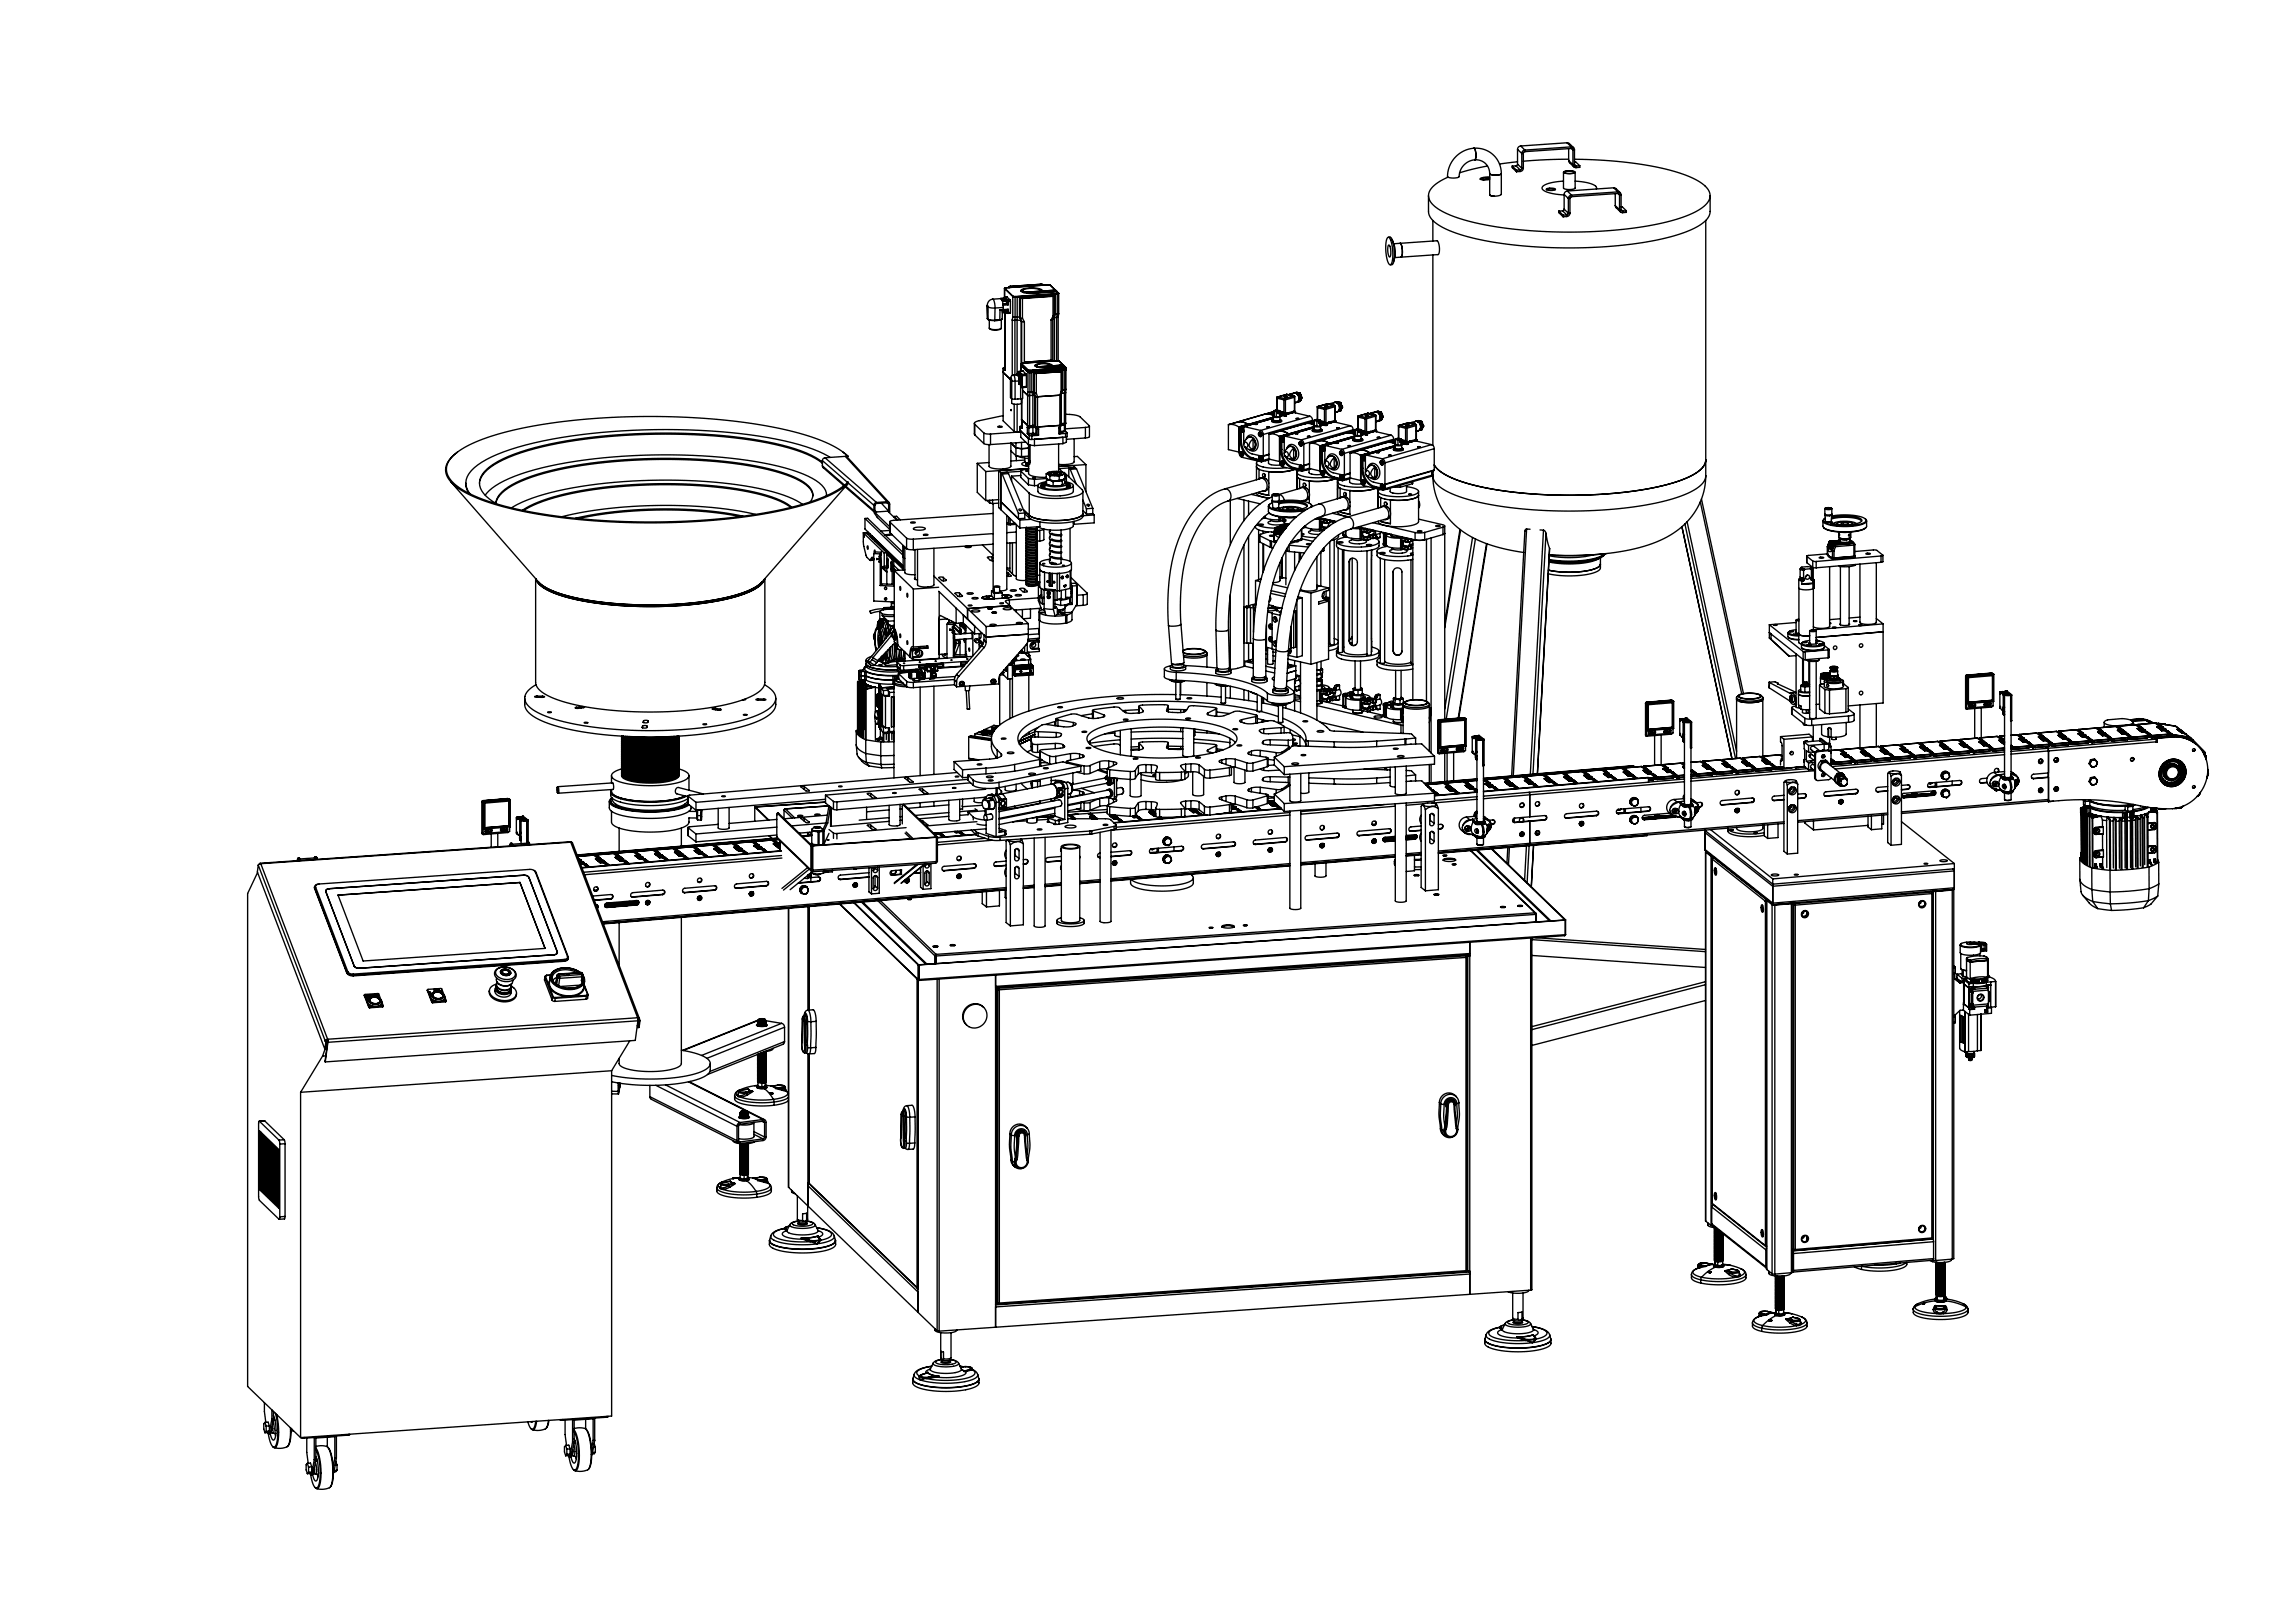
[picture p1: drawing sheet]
<svg xmlns="http://www.w3.org/2000/svg" width="841mm" height="594mm" viewBox="0 0 841 594" stroke-linecap="round" stroke-linejoin="round" font-family="sans-serif">
<g fill="none" stroke="#000" stroke-width=".5">
<path d="M540.2 54.3a9.3 9.3 0 0 1 10 9.3M540.2 54.3a10.3 10.3 0 0 0-9.6 10.6 4.7 4.7 0 0 0 4.1-.2 6.3 6.3 0 0 1 5.7-6.1M540.2 54.3a4.5 4.5 0 0 1 .2 4.3M540.4 58.6a5 5 0 0 1 5.5 5M556.1 59.3l-6.6 .8M556.1 54.7l1.5 1.5M556.1 54.7v5.4M557.3 53.5a1.26 1.26 0 0 0-1.2 1.2M557.3 53.5l1.5 1.5M557.6 56.2v5.4M558.2 56.2h-.6M558.2 56.2v5.4"/>
<path d="M558.8 55.6l-.6 .6M558.8 55a1.26 1.26 0 0 0-1.2 1.2M558.8 55v.6M574.3 52.3l.8 .3 1.5 1.5M574.3 52.3l-17 1.2M574.3 52.3l1.5 1.5M574.8 58.8l.2 .7 1.7 1.6M574.8 58.3l-16.6 .8M574.8 58.8l1.6 1.5M574.8 54.5v4.3M575.8 54.4l.6 .5M575.8 53.8a1.07 1.07 0 0 1 1.2 1.1"/>
<path d="M575.8 53.8v.6M575.8 54.4l-17 1.2M575.8 53.8l-17 1.2M576.4 54.9v5.4M577 58.4a129.7 129.7 0 0 1 40.8 5.8 15.2 15.2 0 0 1 8.5 6 4.8 4.8 0 0 1-2.4 5.8 51.6 51.6 0 0 1-20.7 6.9 175.7 175.7 0 0 1-64.8-1.8l-5-1.5a18.2 18.2 0 0 1-9.3-5.9 4.4 4.4 0 0 1 1.6-5.9l1.9-1.3 3-1.6M577 54.9h-.6M577 59.3h.3l1.6 1.5M577 54.9v5.4M523.5 71.7v5.8a6.8 6.8 0 0 0 4.2 5.3 72.5 72.5 0 0 0 26.2 6.9 173.9 173.9 0 0 0 58.1-2.9l4.9-1.5a17.7 17.7 0 0 0 9.2-5.9l.5-1.5 .1-6.2M545.1 60.8l-10.3 2.5M545.9 63.6a4.4 4.4 0 0 0 4.3 0M545.9 71.4l.4 .3 1.3 .2"/>
<path d="M545.9 64.8l-1.5 .1a2 2 0 0 0-2 .8l1.3 .2 2.2-.1M545.9 65.1l-2 .1-1.4 .5M545.9 65.4l-2.5 .5M545.9 63.6v7.8M550.1 71.2a4 4 0 0 1-4.2 .2M550.2 63.6a4.4 4.4 0 0 1-4.3 0M550.2 63.6v7.6M554.2 60.9l1.5 1.5M554.2 60.9v.5l1.5 1.5M555.5 60.8l-1.3 .1M555.5 60.8l1.6 1.5M555.7 62.4v.5"/>
<path d="M556.1 60.1l-.6 .7M556.1 60.1l1.5 1.5M557.1 62.3l-1.4 .1M557.1 62.3v.5M557.1 62.8l-1.4 .1M557.6 61.6l-.5 .7M558.2 61.6a1.26 1.26 0 0 1-1.1 1.2M558.2 61.6h-.6M566.7 69.3l1.9-.4a.98 .98 0 0 1 1.4 .6l-2 .3a.98 .98 0 0 1-1.3-.5zM566.7 69.5l1.7-.3 1.5 .3M571.2 77.4l1.6 1.5M571.2 77.4v.5l1.6 1.5"/>
<path d="M572.6 77.3l1.6 1.5M572.6 77.3l-1.4 .1M572.8 78.9v.5M572.9 63.1v5.8a4.4 4.4 0 0 0 4.3 0v-5.8M572.9 66.4l-4.9 .7a2.93 2.93 0 0 0-2.9 1.9 6.4 6.4 0 0 0 5.1 2.2l3 .2M573 63a4.6 4.6 0 0 1 4.2 .1 4.4 4.4 0 0 1-4.3 0zM573.2 76.6l-.6 .7M573.2 71.2l1.5 1.5M573.2 76.6l1.5 1.5M573.2 71.2v5.4M573.3 63l2-.4a1.22 1.22 0 0 1 1.5 .6l-2.2 .4a.86 .86 0 0 1-1.3-.6zM574.2 78.8l-1.4 .1"/>
<path d="M574.2 78.8v.5M574.2 79.3l-1.4 .1M574.3 70a1.26 1.26 0 0 0-1.1 1.2M574.3 70l1.6 1.5M574.7 78.1l-.5 .7M574.7 72.7v5.4M575.3 78.1a1.26 1.26 0 0 1-1.1 1.2M575.3 72.7h-.6M575.3 72.7v5.4M575.3 78.1h-.6M575.9 72.1l-.6 .6M575.9 71.5a1.26 1.26 0 0 0-1.2 1.2"/>
<path d="M575.9 71.5v.6M576.4 60.3a1.07 1.07 0 0 0 1.1 1.1M577 60.3l.5 .5M577 60.3h-.6M577.2 66.4l4.5 .6a3.4 3.4 0 0 1 3.3 2.1v.2M577.5 60.8v.6M578.9 60.8h-1.4M578.9 60.8v.5l-1.4 .1M591.3 68.8l.9 .3 1.5 1.5M591.3 68.8l1.6 1.5M591.3 68.8l-17 1.2M591.9 75.3l.2 .7 1.7 1.6"/>
<path d="M591.9 75.3l1.6 1.5M591.9 71v4.3M592.9 70.3a1.07 1.07 0 0 1 1.2 1.1M592.9 70.9l.6 .5M592.9 70.3v.6M592.9 70.9l-17 1.2M592.9 70.3l-17 1.2M593.5 76.8a1.07 1.07 0 0 0 1.1 1.1M593.5 71.4v5.4M594.1 76.8l.5 .5M594.1 75.8h.3l1.6 1.5M594.1 71.4h-.6"/>
<path d="M594.1 76.8h-.6M594.1 71.4v5.4M594.6 77.3v.6M596 77.3v.5l-1.4 .1M596 77.3h-1.4M508.5 87a1.13 1.13 0 0 1 1.2 1.3 13.5 13.5 0 0 1 0 8.6 .9 .9 0 0 1-1.2-1.1 13.2 13.2 0 0 1 0-8.8zM508.8 86.9a1.29 1.29 0 0 1 1.5 1.4 13.5 13.5 0 0 1 0 8.5l-.9 .2M508.8 89.8a2.54 2.54 0 0 1 .9 2.9 1.05 1.05 0 0 1-.6 1.4l-.6-2.3zM510.3 88.1l1 3.6v1.6l-.5 2.3M510.7 89.3l15.9-1.1a4.9 4.9 0 0 1 .3 5.1l-15.8 1.1M513.1 89.2a5.4 5.4 0 0 1 .3 5 5.4 5.4 0 0 0-.3-5zM525.1 80.8v7.5"/>
<path d="M525.1 93.4v69.8M625.1 80.8v93.5M361.7 112.1l.2 4.8M361.7 112l.1 .2 .1-.3 .2 .5M361.8 116.7l.1 .2M361.8 116.7l.2 .3M361.8 116.7h.1M361.9 116.9l.1 .1M361.9 116.9h.1M362 117v.1M362 116.9l.9 .4h1.6M362 116.9v.2"/>
<path d="M362 117.1l2.5 .4M362.1 112.4l.9 .4 1.6 .1M362.1 112.4l-.1 4.5M362.5 117.3v2.9M363.8 109.6l.5 .9 .3 2.4M363.8 109.6a2.35 2.35 0 0 0-2.1 2.4M364.4 117.5h.1M364.5 117.3v.2M364.6 112.9l-.1 4.4M366.1 117.4l-1.7 .1M366.3 117.3l-1.8 .2M366.3 117.3h.1"/>
<path d="M366.4 117.2l-.1 .1M366.4 117.2l-1.9 .1M366.5 113.6l-.1 3.6M366.6 117.3h-.3M366.7 109.4l.4 .4M366.7 109.4h.1M366.9 117.2v3M367.1 109.8l.2 .3M367.1 109.8h.1M367.2 109.8l.1 .3M367.3 116.9l-.9 .3M367.3 116.9h.1"/>
<path d="M367.3 116.9l-1 .4M367.3 110.1l.3 1.4M367.3 113.8v3.1M367.6 111.5v.5M367.6 111.5v.3M367.6 112v.7M367.6 111.8v.2M367.6 113.5l-.1 .3M367.6 113.5l-1.1 .1M367.6 112.7l-3 .2M367.6 112.7v.8M368.1 109l-.3 .3"/>
<path d="M368.1 109l.1 .3M368.1 105.7h.1M368.1 105.7v3.3M368.1 105.7l3 2.9M368.1 109l.4 .3M368.2 109l.1 .3M368.2 105.6l-.1 .1M368.2 105.6l3 2.9M368.3 114.6v.1M368.3 114.7h.1M368.3 114.7v20.9M368.5 109.3l-1.8 .1"/>
<path d="M368.5 109.3l-4.7 .3M368.6 105.4l-.5 .3M368.6 105.4v.1M368.6 105.5l-.4 .1M368.8 114.3l.4 .5M368.8 114.2l-1.5 .2M368.8 110.3l-1.4 .1M368.8 114.1l-1.5 .1M368.8 110.3l.1 .4zM368.8 114.2l.1 .3zM368.9 114.5l-1.6 .1M368.9 110.2l-1.6 .1"/>
<path d="M369 109.7l.1 .3M369 109.7l.4 .8M369 109.7l-1.8 .1M369.1 108.9h.1M369.1 108.9l-1 .1M369.1 108.9l1.1 1M369.1 113.8l-.3 .4M369.1 113.8l.1 1M369.1 113.8l.3 .3-.1 .7M369.1 110l.1 1M369.1 110l-.3 .5 .4 .5M369.1 113.6v.2"/>
<path d="M369.2 111l.1 .2M369.2 111h.1M369.2 110l.2 .6-.2 .4M369.2 114.8h.1M369.3 111.2h.1M369.3 111.2l.1 .5M369.3 111.2l-1.8 .1M369.3 114.8h-.1M369.4 113.3l-.1 .3-2.2 .2-.6-.2M369.4 114.5l-.1 .3M369.4 111.7l-1.8 .1M369.4 110.5v1.2"/>
<path d="M369.4 113.3v1.2M369.4 113.3l-1.8 .2M369.7 105.2h.1M369.7 105.2v.2M369.7 105.2l.1 .2M369.8 105.1l-.1 .1M369.8 105.1l.2 .2M370 105.3l-.1 .1M370 105.3v.1M370.2 109.9l.1 .5M370.2 109.9l-1.1 .1M370.2 104.9l-.5 .3"/>
<path d="M370.2 104.9h.1M370.2 104.9l-.4 .2M370.3 114.5l-.1 .3h-.9M370.3 110.4v4.1M370.3 110.4l-.9 .1M370.3 114.5h-.9M370.9 117.3l1 .1M370.9 117.3v20.3M371.1 108.6l.9 .2M371.1 116.1l.9 .1M371.1 108.6v7.5M371.1 116.1l-.2 1.2"/>
<path d="M371.2 108.5l.8 .2M371.2 108.5l-.1 .1M371.9 117.4v20M372 108.7v.1M372 108.8v7.4M372 116.2l-.1 1.2M372.7 117.3l1.5 .3M372.7 117.3v20M372.7 117.3l-.8 .1M372.8 108.9l.8 .1M372.8 116.2l.8 .1M372.8 108.9v7.3"/>
<path d="M372.8 116.2h-.8M372.8 116.2l-.1 1.1M373.3 108.8l.4 .1M373.3 108.8l-.5 .1M373.6 109l.2 .2M373.6 116.3l.2 .2M373.6 109v7.3M373.6 116.3l.6 1.3M373.7 108.9l-.1 .1M373.7 108.9l.2 .2M373.8 109.2l.9 .2M373.8 116.5l.9 .1"/>
<path d="M373.8 109.2v7.3M373.8 116.5l.6 1.3M373.9 109.1l.8 .1M373.9 109.1l-.1 .1M374.2 117.6v18.5M374.2 117.6l.2 .2M374.4 117.8l1 .1M374.4 117.8v15.3M374.7 109.2v.2M374.7 109.4v7.2M374.7 116.6l.7 1.3M374.8 106.5v.5l.5 .2"/>
<path d="M375.3 106.1l-1.2 .6M375.4 117.9v15.1M375.7 107.1l3.2 .2M375.7 107.1h.1M378.9 107.3v.2M380.8 106.1l1.1 .5M381.3 106.6a3.6 3.6 0 0 0-3.6-.9h-.9a1.69 1.69 0 0 0-2 1l.9 .4M381.3 106.6h.7a4.5 4.5 0 0 0-4.1-1.1l-2 .2a1.4 1.4 0 0 0-1.7 1l1.3 .6 2.5 .2 9.4-.6M381.3 106.5v.1M381.4 104.2l.7 .1M381.4 104.2h.1M381.4 104.2l-11.2 .7"/>
<path d="M381.5 106.9l.1 .1M381.5 106.9h.3M381.5 106.9h.1M381.6 107h.1M381.7 106.8h.1M381.7 106.8l.2 .2M381.7 106.8l.4 .2M381.8 106.9h.1M382.1 106.9h.3M382.1 106.9l.1 .1M382.1 106.9h.1M382.1 107h.1"/>
<path d="M382.1 104.3l.3 .2M382.3 106.7l.2 .2M382.3 106.7l.4 .3M382.3 106.7h.1M382.4 104.5h.1M382.4 106.9h.1M382.7 106.7v.1M382.7 106.7l.7 .2M382.7 107h.1M382.7 107h-1.1M382.7 106.8l.2 .1M382.7 106.8h.1"/>
<path d="M382.9 106.9h.3M382.9 106.9h.1M382.9 106.7l.3 .1M382.9 106.7l.2 .2M382.9 106.7h.1M383.2 106.8l-.1 .1M383.2 106.8v.1M383.2 106.8h.1M383.2 106.9h.1M383.3 106.7l.3 .2M383.3 106.7l.5 .2M383.3 106.7h.1"/>
<path d="M383.4 106.9h-.2M383.4 106.9h.1M383.6 106.9h.1M383.6 106.8h.3M383.8 106.6l.2 .3M383.8 106.6h.1M383.8 106.9h-.2M383.8 106.9h.1M383.9 106.6l.3 .3M384 106.9h.1M384 106.6h.1M384 106.6l.3 .2"/>
<path d="M384.1 104.4l.8 .1M384.1 104.4h.1M384.1 104.4l.7 .1M384.1 104.4l-15.5 1M384.2 106.9h-.2M384.2 106.9h.1M384.3 106.8v.1M384.4 106.6h-.6M384.4 106.6l.4 .2M384.4 106.6h.1M384.5 106.8l-.2 .1M384.5 106.8h.1"/>
<path d="M384.6 106.7h.1M384.6 106.7l.1 .1M384.6 106.7l-.1 .1M384.7 106.8h.1M384.8 106.6h.1M384.8 104.5h.1M384.8 104.5l2 1.8M384.8 106.8h.1M384.8 106.8h-.1M384.9 106.7l.4 .1M385 106.6h.1M385 106.6h-.2"/>
<path d="M385 106.6l-.1 .1M385 106.5l-.2 .1M385 106.5l.5 .2M385 106.6l.2 .1M385.1 106.7h-.2M385.1 106.7h.1M385.2 117.2v14.8M385.2 106.7h-.1M385.2 106.7h.1M385.3 106.8h.1M385.4 106.5v.1M385.4 106.5l.7 .2"/>
<path d="M385.5 106.7l-.2 .1M385.5 106.7h.1M385.5 106.6l.6 .1M385.5 106.6h.1M385.5 106.6h.4M385.5 106.6l.2 .2M385.7 106.8h.1M385.8 106.5h.1M385.8 106.5l-.4 .1M385.8 106.5l.1 .2M385.8 117.1l-.6 .1M385.8 117.1v15"/>
<path d="M385.9 108.5v.1M385.9 108.5l-11.2 .7M385.9 106.6h.1M385.9 108.6l-11.2 .8M385.9 108.6v7.2M385.9 115.8l-.7 1.4M386.1 108.1h.1M386.1 108.1l.2 .2M386.1 106.5h.1M386.1 106.5l.2 .1M386.1 106.5l.1 .2M386.1 106.5l.5-.1 .2 .3"/>
<path d="M386.1 106.7h.1M386.2 107.9l-.1 .2M386.2 107.9h.5M386.2 107.9l-12.9 .9M386.2 106.7h.3M386.2 106.7h.1M386.3 106.5l.2 .1M386.3 108.3l.1 .1M386.3 108.3l-.4 .2M386.4 106.5h-.1M386.4 106.5h.1M386.4 116.4h-.4"/>
<path d="M386.4 116.4v15.9M386.5 106.6h.1M386.4 115.7l-.6 1.4M386.4 115.7l-.5 .1M386.4 108.4l-.5 .2M386.4 108.4v7.3M386.4 106.5l.2 .2M386.5 106.6l.1 .1M386.5 106.7h.1M386.7 115.2h-.3M386.7 107.9l-.6 .2M386.7 107.9v7.3"/>
<path d="M386.7 115.2l-.3 1.2M386.7 106.3h.1M386.8 106.3l-11.1 .8M386.8 106.7h.1M386.8 106.7h-.3M386.8 106.3h.1M386.8 106.3l.5 .4M387.2 116.3v15.9M387.2 116.3l-.8 .1M387.3 106.7v.2M387.3 106.7l-8.4 .6M387.4 106.9v.1"/>
<path d="M387.4 106.9l.5 .5M387.4 107.6v.1M387.4 107.6l-15.4 1.1M387.4 107.7v7.4M387.4 107.7l-15.4 1.1M387.4 115.1l-.7 .1M387.4 115.1l-.2 1.2M387.8 116.2l-.6 .1M387.8 116.1v16.1M387.9 107.4l.1 .1M387.9 107.4l-.5 .2M388 115l-.2 1.2"/>
<path d="M388 115l-.6 .1M388 107.5l-.6 .2M388 107.5v7.5M362.5 120.2a4.5 4.5 0 0 0 4.4 0M362.5 120.2a3.5 3.5 0 0 0 3.8 .6M366.9 120.2l-.5 .5M367.6 136.4l2.7 2.6M367.6 136.4l.1 .1M367.6 134.9v19.3l4 3.9M367.6 136.4h.1M368.3 135.5v.1M368.3 134.6l-.7 .3 .7 .7"/>
<path d="M370.3 139l.2-.5 .3 1M370.3 139v6.7M370.8 139.5l1.2 .2M370.8 139.5l-.1 8.2a3.7 3.7 0 0 0 3.6 0M371.4 137.5l1.5-.1 .3 .5M371.4 137.5l.4 .8 .2 1.4M371.4 137.5h-.1a1.34 1.34 0 0 0-1 1.5M372 139.7v6.6M372.7 137.3h.1M372.7 137.3v.1M372.7 137.1l.5 .4M372.7 137.1v.2"/>
<path d="M373.2 136.6h.6l.4 .6M373.2 136.6l.5 .8M373.2 136.6l-.5 .5M373.2 137.7v.2M373.2 137.7l.5 .1M373.2 137.5v.2M373.2 137.9l.2 .8M373.2 136.2l.3 .4M373.2 136.2l.2 .4M373.2 136.2l-.1 .4M373.3 136.2l1.2 1 .1 .5M373.4 138.7v.9"/>
<path d="M373.4 138.7h.1M373.4 138.7l.1 .1M373.4 139.6v1M373.4 139.6l-1.4 .1M373.5 138.8l-.1 1.8M373.7 137.8l.1 .5M373.7 137.4l-.5 .1M373.7 137.4v.4M373.8 138.3l-.4 .4M373.8 138.3l.1 .1M373.9 138.4l-.4 .4M373.9 138.4v2.3"/>
<path d="M374 137.8h-.3M374 137.5l.1 .4zM374 137.4h-.3M374.2 134h.1M374.2 133.3l.1 .1M374.2 133.3v2.8M374.3 137.2l-.3 .5 .3 .4M374.3 137.2v.9M374.3 134l2.4 2.4 1.9 .1 .7 .3 10-.7M374.3 133.4l2.4 2.3M374.3 138.1l.1 .1M374.4 133.3l-.1 .1"/>
<path d="M374.4 133.3l2.4 2.3M374.4 138.2l.1 .2M374.4 138.2l-.6 .1M374.4 137.2l.1 .7-.2 .2M374.5 138.4v2.3M374.5 138.4h-.6M374.6 137.7v4M374.7 133.1l-.5 .2M374.7 133.1h.1M374.7 133.1l-.3 .2M374.9 136h.1M374.9 136l-1.5 .1"/>
<path d="M374.9 136l1.1 1.1M375.6 132.9h.1M375.6 132.9v.1M375.6 132.9l.1 .1M375.7 132.8l-.1 .1M375.7 132.8l.2 .2M376 137.1l.1 .5M376 137.1l-1.7 .1M376 132.7l-.4 .2M376 132.7h.1M376.1 132.7l-.4 .1M376.1 137.6l-1.5 .1"/>
<path d="M376.1 137.6v4M376.7 135.7l.7 .1M376.7 135.7v7.9M376.8 135.6l.6 .1M376.8 135.6l-.1 .1M377.4 135.7v.1M377.4 135.8v7.9M378.1 136l.7 .1M378.1 136v7.7M378.6 135.9l.3 .1M378.6 135.9l-.5 .1M378.8 136.1v7.7"/>
<path d="M378.8 136.1l.2 .1M378.9 136l-.1 .1M378.9 136l.2 .1M379 136.2l.8 .2M379 136.2v7.8M379.1 136.1l.6 .1M379.1 136.1l-.1 .1M379.7 136.2l.1 .2M379.8 136.4v7.7M379.8 134l.2 .5M380 133.7l-.7 .4M380.5 134.4l2.6 .2"/>
<path d="M380.5 134.4h.1M383.1 134.6v.2M384.8 133.7l.6 .3M385 134a5.1 5.1 0 0 0-5.2 0l.7 .4M385 134l.6-.1a6.9 6.9 0 0 0-6.3-.1 3.4 3.4 0 0 0 3.5 1l7.3-.5M385 134h.1M385.1 132.1h.6M385.1 132.1h.1M385.1 132.1l-9.1 .6M385.5 134.2l.1 .1M385.5 134.2h.1M385.6 134.3h.9"/>
<path d="M385.6 134.3h.1M385.7 134.1l.1 .1M385.7 134.1l.3 .2M385.7 134.1h.1M385.7 132.1l.3 .2M385.8 134.2h-.3M385.8 134.2h.1M386 134.2l.1 .1M386 134.2h.1M386 134.3h.1M386.1 134.3h.1M386.1 134.1h.1"/>
<path d="M386.1 134.1l.2 .2M386.1 134.1l.4 .2M386.2 134.2h-.2M386.3 134.2h.1M386.4 134.1l.1 .1M386.4 134.1l.6 .1M386.5 134.3h.1M386.5 134.2h.1M386.6 134.2h.1M386.6 134.1h.1M386.6 134.2l.2 .1M386.6 134.2h.2"/>
<path d="M386.6 134.1l.2 .1M386.8 134.2h.1M386.8 134.3h.1M386.9 134l.2 .2M386.9 134l.4 .2M386.9 134h.1M387 134.2l-.2 .1M387 134.2h.1M387.1 134.2h.1M387.3 134l.2 .2M387.3 134l.5 .1M387.3 134h.1"/>
<path d="M387.3 134.2h.1M387.4 134.1h-.2M387.4 134.1h.1M387.4 134l.2 .2M387.5 132.2l.6 .1M387.5 132.2h.1M387.5 134.2h.1M387.5 132.2l-12.8 .9M387.5 134h.1M387.5 134l.2 .2M387.6 134.2h.1M387.7 134.2h.1"/>
<path d="M387.8 134h.1M387.8 134l.2 .2M387.8 134l.3 .2M387.8 134.2h.1M387.8 134.2h-.7M387.8 134v.1M387.9 134.1h.1M387.9 134.1l-.1 .1M388 134.2h.1M388.1 132.3l1.5 1.5M388.1 134h.1M388.1 134.2h.1"/>
<path d="M388.2 134.1h.2M388.2 134.1h.1M388.2 134h.1M388.2 134h-.1M388.2 133.9l-.1 .1M388.2 133.9l.4 .2M388.3 134h-.1M388.3 134h.1M388.3 134.1l-.3 .1M388.3 134.1h.1M388.4 134l.1 .1M388.4 134v.1"/>
<path d="M388.4 134h.1M388.4 134.1h.1M388.5 133.9l.1 .1M388.5 133.9l.2 .2M388.5 133.9l.6 .2M388.6 134h.3M388.6 134.1h-.2M388.6 134.1h.1M388.6 134v.1M388.8 135.6v.1M388.8 135.6l-9.1 .6M388.8 133.9h.1"/>
<path d="M388.8 133.9l.1 .2M388.8 135.7v7.7M388.8 135.7l-9 .7M388.9 134h.1M389 135.3h.1M389 135.3l.2 .2M389.1 135.1l-.1 .2M389.1 135.1l.4 .1M389.1 135.1l-10.5 .8M389.1 133.9v.1M389.1 134h.1M389.1 134l.5 .1"/>
<path d="M389.1 134.1h-.4M389.1 134.1h.1M389.2 134h.1M389.2 134l.2 .1M389.2 133.9l.1 .1M389.2 135.5l.1 .1M389.2 135.5l-.4 .1M389.3 133.9h-.1M389.3 133.9h.1M389.3 133.9l.1 .1M389.3 135.6l-.5 .1M389.3 135.6v7.7"/>
<path d="M389.3 134h.1M389.4 134h-.1M389.4 134l.2 .1M389.4 134h.1M389.5 135.2l-.4 .1M389.5 135.2v7.7M389.6 133.8h.1M389.6 134.1h-.2M389.6 134.1h.1M389.6 133.8l-9.1 .6M389.6 133.8l.5 .3M390.1 134.1v.2"/>
<path d="M390.1 134.1l-7 .5M390.1 134.3h.1M390.1 134.3l.5 .4M390.1 134.8l.1 .1M390.1 134.8l-12.7 .9M390.2 134.9v7.9M390.2 134.9l-12.8 .9M390.5 134.7l-.4 .1M390.5 134.7h.1M390.6 134.7v.1M390.6 135.5l-1.3 .2M390.6 134.8v7.9l-.4 .1"/>
<path d="M390.6 134.8l-.4 .1M357 155.1l.2 4.2M357.2 155.5l3.3 3.2M357.2 155.5v3.8M357.2 159.3l3.3 3.2M360.5 158.7l2.5 .3M360.5 158.7v3.8M363 159v3.9M365.6 156.4l.9-.2 .8 .2-.8 .2zM367.6 152.3l-8.7 1.8a1.51 1.51 0 0 0-1.8 1.2l.1 .2M370.3 145.6v.1M370.3 145.7l.6 .5 1.1 .1"/>
<path d="M370.5 150l.1 .5zM371.6 158.1l1.1 .2M371.6 148.1v10M372.7 148.2v10.1M373.4 140.6l.1 .3 .4-.2M373.8 157.6v.1M373.8 156.3v1.4M373.8 157.7l3.3 3.2M374 141.4l.3 .5M374 141.4v4.7M374 146.1l-2 .2M374.1 157.9v2.4l2.8 2.7 2.2 .3"/>
<path d="M374.1 158.2l-1.4 .1M374.1 158.3l-11.1 .7M374.3 141.1l-.3 .3M374.3 141v.9M374.4 153.8l2.2 2.1 2.3 .1 .8 .4 9.1-.7M374.4 146.1v7.9M374.4 154l.1 2.9M374.4 154l.1 .7M374.4 156.1l-.6 .2 .7 .6M374.4 141.9l.1 .1M374.4 140.8v.2M374.4 141l.1 .8-.2 .1"/>
<path d="M374.4 141h-.1M374.4 140.8l-.8 .1M374.5 156.9h.1M374.5 156.1h-.1M374.5 154.6v.1M374.5 154.7v2.2M374.5 140.7l-.1 .1M374.5 140.7h-.6M374.6 141.7l-.1 .3M374.7 142v3.9l-.7 .2M374.7 143.1l1.9 1.7M376.1 141.6l-.1 .3-1.5 .1"/>
<path d="M376.1 141.6l-1.5 .1M376.5 158.8v.2M376.5 156.6h.5M376.5 156.6l.5 .1M376.5 158.8l.5 .1M376.5 156.6v2.2M376.5 159h.5M376.5 159l.6 .5M376.6 156.1l.7 .1M376.6 144.8l.7 .2M376.6 144.8v11.3M376.6 156.1l-.1 .5"/>
<path d="M376.7 143.6l.7 .1M376.7 143.6l-.1 1.2M377 158.9v.1M377 156.7v2.2M377 156.6v.1M377 156.7h.1M377 156.6h.1M377.1 159.5l1 .2M377.1 159.5v1.4M377.3 145v11.2M377.3 156.2l-.3 .4M377.4 143.7l-.1 1.3"/>
<path d="M378.1 159.1h1.2zM378.1 143.7l.7 .1M378.1 143.7h-.7M378.1 143.7l.4 1.2M378.1 159.7v1.3M378.5 156.1l.6 .1M378.5 144.9l.6 .1M378.5 144.9v11.2M378.5 156.1v.5M378.5 156.1l-1.2 .1M378.5 144.9l-1.2 .1M378.5 156.6l-1.5 .1"/>
<path d="M378.5 156.6h-1.5M378.5 156.6l1.1 .2M378.5 158.8l1.1 .2M378.5 158.8v.1M378.5 156.6v2.2M378.5 158.8l-1.5 .1M378.5 156.6l1.1 .1M378.5 156.6h.1M378.5 158.9l1 .2M378.5 158.9l-1.5 .1M378.8 143.8l.2 .2M378.8 143.8l.3 1.2"/>
<path d="M379 144l.8 .1M379 144l.5 1.3M379.1 145v11.2M379.1 156.2l.5 .5M379.1 156.2l.4 .3M379.1 145l.4 .3M379.5 156.5l.7 .1M379.5 145.3l.7 .1M379.5 156.5l.5 .6M379.5 145.3v11.2M379.5 159.1l.4 .3M379.6 156.7h.1"/>
<path d="M379.6 156.7v.1M379.6 156.7l.4 .4M379.6 156.8h.1M379.6 159l-.1 .1M379.6 159l.4 .3M379.6 156.8v2.2M379.6 156.8l.4 .4M379.8 144.1l.4 1.3M379.9 159.4l.4 .1M380 157.1h.1M380 157.1l.6 .1M380 157.2h.6"/>
<path d="M380 159.3l.6 .1M380 159.3l-.1 .1M380 157.2v2.1M380.2 145.4v11.2M380.2 156.6l.4 .6M380.3 159.5l-2.2 .2M380.6 159.4l-.3 .1M380.6 157.2v2.2M388 158.9l.3 .1M388 156.7v2.2M388.3 156.6l-.3 .1M388.3 158.4h1.2l-1.2 .1"/>
<path d="M388.3 158.8l-.3 .1M388.3 156.6v2.2M388.3 158.8l.1 .1M388.3 158.8h.1M388.4 158.8h.1M388.4 156.6l-.4 .1M388.4 156.6h-.1M388.4 158.8v.1M388.4 144.8v11.3M388.4 156.1l-.4 .6M388.4 144.8l-8.2 .6M388.4 158.9l-.1 .1"/>
<path d="M388.6 158.1v.1M388.6 158.1h-.3M388.6 156.3v1.8M388.6 158.2l-.3 .1M388.8 155.9l-.4 .2M388.8 156l-.5 .6M388.8 144.7l-.4 .1M388.8 144.7v11.2M388.8 143.4l-.4 1.4M388.9 155.2h.1M388.9 144.5v10.9M388.9 155.2h-.1"/>
<path d="M388.9 155.4h-.1M388.9 155.4l-.1 .1M389.3 143.3l-.5 1.4M389.3 143.3l-.5 .1M389.5 142.9h-.2M389.5 142.9l-.3 .5M390.1 155.3l.4-.1-.1 .5M390.1 155.3l-1.2 .1M390.1 144.1v11.2M390.1 155.3v.4M390.1 144.1h-1.1M390.1 155.8l-1.3 .1"/>
<path d="M390.1 155.7v.1M390.1 155.7l-1.3 .1M390.1 155.8h.1M390.1 158v.1M390.1 155.8v2.2M390.1 158l-1.5 .1M390.1 155.7h.1M390.1 158.1l-1.5 .1M390.2 142.8l-.7 .1M390.2 142.8l-.1 1.3M390.4 155.6l-.3 .1M390.4 155.7l-.3 .1"/>
<path d="M390.4 157.9l-.3 .1M390.4 155.7v2.2M390.4 157.9l.1 .1M390.5 158l.6 .6-.6 .2M390.5 158l-.4 .1M390.5 158.8v1.4M390.5 158.8l-2.2 .2M390.5 155l-1.6 .2M390.5 143.9l-.4 .2M390.5 151.8l3.1 .2 1.8 .5 3.8 3.5a.99 .99 0 0 1-1.5 .6M390.5 143.9v11.3M390.6 142.7l-.1 1.2"/>
<path d="M391.1 158.6v1.4l-.6 .2M397.7 156.6l-7.3 .5M397.7 156.6v3.9M399.2 156.1v4l-1.5 .4M450.1 155.7v9.1l3.9 .9M450.1 155.7h.1M450.2 155.6a4.9 4.9 0 0 1 3.7 .9M453.5 154.6v.1M453.5 154.6a5 5 0 0 1 3.9 1M453.5 154.6a4.9 4.9 0 0 1 3.8 .9M453.5 154.6h.1M453.9 156.5l.1 .1"/>
<path d="M454 156.6v9.1M454.2 156.5l-.2 .1M454.5 157v-.6l-.4 .4v9.3a1.51 1.51 0 0 0 1 1.5l7 1.6 .4-.3M454.5 157v1M454.5 158v3.3M454.5 157.4l.5 .9M454.6 157.1l-.1 .3M454.6 157.9l-.1 .1M454.6 157a.6 .6 0 0 1 .7-.2 .6 .6 0 0 1 .5 .5M454.7 156.9l-.2 .1M454.8 157.5l.2-.3 .3 .1 .2 .4-.2 .3-.3-.1M454.8 157.5l.2 .4"/>
<path d="M454.8 156.9a.67 .67 0 0 1 .9 .6 .67 .67 0 0 1-.7 .7l-.4-.5zM454.9 158.2v3M454.9 156.3v.5M454.9 156.3l11.7-3.4-12.2 3.5M454.9 156.3l.9 .2M455 156.8h.8M455.1 157.4l.1 .5M455.1 157.4l-.3 .1M455.2 157.2l-.1 .2M455.2 157.9h-.2M455.2 157.9h.2M455.8 158.1l-.3 .3-.5-.1"/>
<path d="M455.8 158.3l-.4 .1M457.3 155.5v.1M457.3 155.5l-3.4 1M459.8 155.4h1zM459.8 155.5h.9M461.3 159l.2 .8 .6 .2M461.3 158.6v.4M461.4 158.4a.75 .75 0 0 1 1 .7 .75 .75 0 0 1-.9 .8l-.3-.6zM461.5 159.1l.2-.4 .3 .1v.8l-.3-.1M461.5 159.1l.2 .4M461.5 158.5a.67 .67 0 0 1 .9 .6 .67 .67 0 0 1-.7 .7l-.4-.8zM461.6 158.4l-.2 .2"/>
<path d="M461.8 159l.1 .4M461.8 159l-.3 .1M461.9 158.8l-.1 .2M461.9 159.4l.2 .1M461.9 159.4l-.2 .1M462 157.7l-6.2-1.4v6.1M462 157.7a1.51 1.51 0 0 1 .9 1.5M462.9 159.2v7.8M463.4 151.8l1.5-.1 1.8 .7M463.4 151.8l-13.2 3.8M463.4 151.8h.1M464.2 156.4l1 .1z"/>
<path d="M464.3 156.5h.8M465.1 159.1l-.1 9.1 3.9 .9M465.1 159.1a4.9 4.9 0 0 1 3.7 .8M465.4 151.4l1.3 .1M465.4 151.4l-.9 .2 2.2 .5M465.4 151.4l1.3 .3M465.7 151.7h-.1M465.7 151.7l.5 .2M465.7 151.7v.1M466 154.1a1.53 1.53 0 0 0 2.2 .8 1.05 1.05 0 0 0 1.4-.8M466.1 151.6l-.2 .1h.8M466.1 151.6l.6 .1"/>
<path d="M466.1 151.6v.1M466.4 153.9a2.06 2.06 0 0 0 2.7 .4l.1-.4M466.5 153.8l-.4 .2a3.2 3.2 0 0 0 3.4 .3l.1-.3-.4-.2M466.6 152.7l.1 1.2 1.2 .3 1.1-.2v-1.3M466.6 153.7l-.1 .1a2.32 2.32 0 0 0 2.7 0l-.2-.1M466.6 153.2l-10.7 3.1M466.7 152.6l1.2 .4 1.1-.4M466.7 151h.1M466.7 150.5l.1 2M466.7 150.8l-3.1 .9M466.8 152.5l.9 .3M466.8 152.5l-.1 .1"/>
<path d="M467.2 150.5h-.5l1 .3M467.2 150.5l.7 .2M467.4 150.3l-.2 .2M467.4 150.3l.4 .1M467.7 150.8v2M467.8 150.4l.6 .1M467.8 150.4l.1 .1M467.9 145.6v4.7M467.9 145.6l.1 .3M467.9 150.5l.4 .1M467.9 150.5v.2M467.9 150.7l.4 .1h-.6"/>
<path d="M468 150.3l.9 .3M468 150.3h-.6M468 145.9l2.5 .6M468 145.9v4.4M468.3 145.5l-.4 .1M468.3 145.5l2.4 .6M468.3 150.6v1l.6-.2M468.3 151.3l.6 .1M468.4 158.1h.1M468.4 158.1a5 5 0 0 1 3.9 .9M468.4 158.1a4.9 4.9 0 0 1 3.8 .9M468.4 150.5l-.1 .1"/>
<path d="M468.4 150.5l.5 .1M468.8 159.9l.1 .1M468.9 150.6v.8M468.9 150.8v.1M468.9 151.5l1.3-.3zM468.9 152.5l-1.2 .3M468.9 150.5v2M468.9 152.5l.1 .1M469.1 159.9l-.2 .1M470 151.1v.2M470.5 146.5v4.7M470.5 152.3h1z"/>
<path d="M470.5 152.4h.9M470.6 145.2l1.1 .1-.7 .1zM470.6 145.4h.4M470.6 160l.1 5.9M470.6 160l.2-.2 6 1.4M470.6 160l-.9-.3v.6M470.7 146.1l.1 .2M470.8 146.3l-.3 .2M470.8 146.3l.2 .2M470.8 145.3h.1M470.8 145.3l.3 .1M471 145.4h.2"/>
<path d="M471 145.4h-.1M471 146.5l.1 5.1-2.2-.9M471.1 145.4h.1M471.3 145.4h-.1M471.3 145.4h.1M471.5 145.3h-.7M471.5 145.3h.1M471.5 145.3l-.4 .1M471.5 144.5l-3.2 1M471.5 144.5l-3.5 1M471.5 144.5l.8 .2M471.7 145.4h-.4"/>
<path d="M472.1 151.3l.7 .2M472.2 159h.1M472.2 159l-3.4 .9M472.2 144.7l.7-.3 1 .7M472.2 144.7h.1M472.3 144.7l1 .2M472.5 151.2h-.1M472.5 151.2l-3.6 1.1M472.6 144.5l1.6-.5a1.85 1.85 0 0 1 1.8 1.7 1.85 1.85 0 0 1-1.6 2M473.3 144.9l.2 .1M473.3 144.9l.9 .2M473.5 144.8a1.21 1.21 0 0 1 1.3-.8 1.21 1.21 0 0 1 1 1.2 1.35 1.35 0 0 1 .1 1.6 1.35 1.35 0 0 1-1.5 .5"/>
<path d="M474 151.1h-.1M474 151.1l6 1.4M474.2 150.9l-1.7 .5v-.2M474.2 150.7v.2M474.3 150.8l.4 .1M474.3 145.6l-.1 5.3M474.3 145.6l-3.3 .9M474.4 144h.1M474.4 145.2l-.4-.1-3.3 1M474.4 145.2l-.1 .4M474.4 145.2v5.4l-5.5 1.5M474.5 143.9l-.1 .1"/>
<path d="M474.5 143.9l.4 .1M474.6 158.8l1 .1zM474.7 159h.8M474.7 150.9l-5.7 1.7 5-1.5M474.7 150.9v.4M474.9 144v.1M474.9 153.3l1 .1zM475 153.5h.8M475.3 144.2l.7 .7M475.3 144.2h.1M475.3 144.1v.1M475.3 144.1l.4 .1"/>
<path d="M475.5 147.2l.2 .1M475.5 143.9l-.5 .2 .3 .1M475.5 143.8l-1 .1M475.5 143.9l.3 .1M475.5 143.8l-.6 .2M475.5 143.8v.1M475.7 144.2l.1 .1M475.8 144.3l.1 .5M475.9 144.8l.1 .1M475.9 146.8h.1M476 144.9l.2 .4M476 146.7l-.2 .2"/>
<path d="M476 146.7l-.1 .1M476 146.8l-.3 .5M476.2 145.3v1.1M476.2 146.4l-.2 .3M476.2 146.4h.1M476.2 145.3v.1M476.2 145.4l.2 .4M476.2 145.4h.1M476.2 145.4l.7-.2 .2 .4M476.4 144l.1 .1M476.4 144l-1.1 .1M476.4 144l-.7 .2"/>
<path d="M476.4 145.8v.2M476.4 146l-.2 .4M476.5 147l-.1 .1M476.5 144.1l.2 .5M476.5 144.1l-.7 .2M476.5 147l-.8 .3M476.6 146.6l-.7 .2M476.6 146.6l.1 .1M476.7 144.6l-.8 .2M476.7 144.6l.1 .6M476.7 146.7l-.2 .3M476.7 146.7l-.7 .1"/>
<path d="M476.8 146.2l-.2 .4M477.1 145.6v.2M477.1 145.6l-.7 .2M477.1 145.8l-.7 .2M477.1 145.8l-.2 .4-.7 .2M478.3 155.2h1.4l1.9 .6M478.3 155.2l-13.2 3.9M478.3 155.2h.1M479.1 159.9h1zM480 152.5a1.51 1.51 0 0 1 1 1.5M480 152.5l-18 5.2M480.3 154.8l1.3 .2"/>
<path d="M480.3 154.8l-.9 .3 2.2 .5M480.3 154.8l1.3 .3M480.6 155.2l.4 .2M480.6 155.2h-.1M480.6 155.2h.1M480.8 155.1l.8 .1zM480.9 157.6a1.53 1.53 0 0 0 2.1 .7 1.05 1.05 0 0 0 1.5-.7M481 154l-18.1 5.2M481 154v.5M481 155.1v.1M481.3 157.4a2.06 2.06 0 0 0 2.6 .4l.2-.4M481.3 157.3l-.4 .2a3.2 3.2 0 0 0 3.5 .2v-.3l-.3-.1"/>
<path d="M481.5 156.1v1.3l1.3 .3 1.1-.3v-1.3M481.5 157.2l-.2 .1a2.32 2.32 0 0 0 2.8 0l-.2-.1M481.5 156.7l-10.8 3.1M481.5 156.3l-12.3 3.6M481.5 156.1l1.3 .3 1.1-.3M481.5 154.4h.1M481.6 154.3l-3.1 .9M481.6 154v2M481.6 156l1 .2M481.6 156l-.1 .1M482.1 154h-.5l1 .3M482.1 154l.7 .2"/>
<path d="M482.1 154v.1M482.2 153.8l.4 .1M482.2 153.8v.3M482.6 154.3v1.9M482.6 153.9l.7 .1M482.6 153.9l.2 .1M482.7 149.1v4.6M482.7 149.1l.1 .3M482.7 149.1l2.9 .4M482.8 154l.4 .1M482.8 154v.2M482.8 154.2l.4 .1h-.6"/>
<path d="M482.8 153.7l.9 .4M482.8 153.7l-.6 .1M482.8 149.4l2.5 .6M482.8 149.4v4.3M483.2 154.1v.9l.5-.1M483.2 154.8l.5 .1M483.3 154l-.1 .1M483.3 154l.4 .1M483.7 154.1v.8M483.8 154.1l2.1 .9M483.8 154.3h.1M483.8 154.9l1.2-.2z"/>
<path d="M483.8 155.9l-1.2 .3M483.8 154v1.9M483.8 155.9l.1 .2M484.9 154.6v.1M485.3 150v4.7M485.4 155.8h.9zM485.4 155.9h.8M485.5 148.7l1.1 .1-.7 .1zM485.5 148.8l.4 .1M485.6 149.5v.2M485.6 149.7l-.3 .3M485.6 149.7l.3 .3"/>
<path d="M485.7 148.7v.1M485.7 148.7l.3 .1M485.9 148.9h.1M485.9 148.9h-.2M485.9 150l.1 5M485.9 155l.1 .1M485.9 155l-2.1 .6M486 148.8v.1M486 148.9h-.1M486 148.9h.1M486.1 148.9h.1M486.1 148.9h.2"/>
<path d="M486.3 148.7h-.6M486.3 148.7v.1M486.4 148h.1M486.4 148l.7 .1M486.4 148l-3.5 1M486.5 148.8h-.5M487 154.8h.1M487 154.8l.7 .1M487.1 148.1l.7-.2 1 .6M487.1 148.1v.1M487.1 148.2l1.1 .2M487.4 147.9l1.6-.4a1.85 1.85 0 0 1 1.8 1.7 1.85 1.85 0 0 1-1.5 1.9"/>
<path d="M488.2 148.4l.9 .2M488.2 148.4l.7 .2M488.3 148.3a1.21 1.21 0 0 1 1.4-.8 1.21 1.21 0 0 1 1 1.1 1.35 1.35 0 0 1 .1 1.6 1.35 1.35 0 0 1-1.5 .6M488.9 154.6h-.1M488.9 154.6l-5 1.4M488.9 154.6l6 1.4M488.9 148.6l.4 .1M488.9 148.6l-3.3 .9M489.1 154.4l-1.7 .5-.1-.2M489.1 154.1v.3M489.2 154.2l.4 .1M489.2 149l-.1 5.4"/>
<path d="M489.2 149l-3.3 1M489.3 148.7l-.1 .3M489.3 148.7v5.3l-5.5 1.7M489.3 147.4l-.1 .1M489.3 147.4l.4 .1M489.6 154.3l-2.1 .6M489.6 154.3v.5M489.8 156.8h1zM489.8 147.6l.3 .1M489.9 156.9h.8M490.1 147.7l.7 .6M490.2 147.6l.4 .1"/>
<path d="M490.2 147.6l-.1 .1M490.4 150.7l.2 .1M490.4 147.3l-1.1 .1M490.4 147.3v.1M490.4 147.4l-.7 .1M490.4 147.4h.3M490.4 147.3l-.7 .2M490.6 147.7l.1 .1M490.7 147.8l.1 .5M490.8 148.3h.1M490.8 148.3l.2 .5M490.8 150.2l-.2 .2"/>
<path d="M490.8 150.2l-.2 .6M491 148.8v1M491 149.8l-.2 .4M491 148.8h.1M491.1 148.8l.2 .5M491.2 147.5l.1 .1M491.2 147.5l-.6 .2M491.2 147.5l-1 .1M491.3 149.3v.2M491.3 149.5l-.3 .3M491.3 150.5l-.1 .1M491.3 150.5l-.7 .3"/>
<path d="M491.3 147.6l.7 1.5M491.3 147.6l-.6 .2M491.5 148.1l-.7 .2M491.5 150.1l-.7 .1 .7-.1M491.5 150.1h.1M491.5 150.1l-.2 .4M491.7 149.7l-.2 .4M491.8 148.6l-.7 .2M492 149.1v.2M492 149.3l-.2 .4-.8 .1M492 149.1l-.7 .2M492 149.3l-.7 .2"/>
<path d="M493.2 158.7l1.4-.1 1.9 .7M493.2 158.7l-13.3 3.8M493.2 158.7h.1M494.9 156a1.51 1.51 0 0 1 1 1.5M494.9 156l-18.1 5.2M495.1 158.3l1.4 .2M495.1 158.3l-.9 .2 2.3 .6M495.1 158.3l1.4 .3M495.5 158.6l.4 .2M495.5 158.6l-.1 .1M495.6 158.6l.9 .1zM495.9 157.5v.5"/>
<path d="M495.9 157.5l-18.1 5.2M495.9 158.5l-.1 .1M496.4 159.6v1.3l1.3 .2 1-.2 .1-1.3M496.4 159.8l-12.3 3.5M496.4 159.8l-11.8 3.4M496.4 159.5l1.3 .4 1.1-.4M496.4 157.9h.1M496.5 157.8l-3.1 .9M496.5 159.4l-.1 .1M496.5 157.5v1.9M496.5 157.9h-.1M496.5 159.4v.1"/>
<path d="M496.5 159.5l.9 .2M496.5 157.5v2M496.5 157.5l.9 .2M497 157.5h-.5M497 157.5l.6 .1M497 157.5h.1M497.1 157.2l.4 .1M497.1 157.2v.4M497.4 157.7v2M497.5 157.3l.7 .2M497.5 157.3l.1 .1M497.6 152.5v4.7"/>
<path d="M497.6 152.5l.1 .4M497.6 157.4l.4 .1M497.6 157.4v.2M497.6 157.6l.5 .1h-.7M497.7 157.2l.9 .4M497.7 157.2h-.6M497.7 152.9l2.5 .5M497.7 152.9v4.3M498 152.4l-.4 .1M498 152.4l2.5 .6M498 157.5l.1 1 .5-.2M498.1 158.3h.5"/>
<path d="M498.2 157.5h-.2M498.2 157.5l.4 .1M498.6 157.6v.7M498.7 157.6l2.1 .9M498.7 157.7h.1M498.7 158.4l1.2-.2zM498.7 159.4l-1.3 .3M498.7 157.5v1.9M498.7 159.4l.1 .1M499.7 158.1v.1M500.2 153.4v4.7M500.2 159.2l1 .1z"/>
<path d="M500.3 159.4h.8M500.3 152.2h1.2l-.8 .2zM500.3 152.3l.9 .1M500.5 153v.2M500.5 153.2l-.3 .2M500.5 153.2l.3 .2M500.8 152.3l-.2 .1M500.8 152.3v.1M500.8 153.4v5.1M500.8 158.5h.1M501 152.3v.1M501.2 152.2l-.7 .1"/>
<path d="M501.2 152.2v.1M501.2 152.2l-.4 .2M501.3 151.4v.1M501.3 151.4l-3.5 1M501.3 151.4l.7 .2M501.3 151.5l.7 .1M501.3 151.5l-3.3 .9M501.4 152.3h-.4M501.8 158.2l.7 .2M501.9 151.6l1-.2 .7 .6M502 151.6h.1M502 151.6l1 .3"/>
<path d="M502.2 158.1h.1M502.2 158.1v.2M502.2 158.1l-3.5 1.1M502.3 151.4l1.6-.5a1.85 1.85 0 0 1 1.8 1.7 1.85 1.85 0 0 1-1.5 2M503 151.9l1 .2M503 151.9l.8 .1M503.2 151.7a1.21 1.21 0 0 1 1.3-.8 1.21 1.21 0 0 1 1.1 1.2 1.35 1.35 0 0 1 .1 1.6 1.35 1.35 0 0 1-1.5 .6M503.7 158.1h.1M503.7 158.1l6 1.4M503.8 152l.4 .1M503.8 152l-3.3 1M503.9 157.9l-1.6 .4"/>
<path d="M503.9 157.6v.3M504.1 157.7l.3 .1M504.1 152.5l-.2 5.4M504.1 152.5l-3.3 .9M504.1 150.9h.1M504.2 152.1l-.1 .4M504.2 152.2v5.3l-5.5 1.6M504.2 150.8l-.1 .1M504.2 150.8l.4 .1M504.4 157.8l-5.7 1.7M504.4 157.8v.4M504.6 150.9v.1"/>
<path d="M504.7 151l.3 .1M505 151.1l.7 .7M505 151v.1M505 151l.4 .1M505.2 154.2h.2M505.3 150.7l-1.1 .1M505.3 150.8l.2 .1M505.3 150.8l-.7 .2M505.3 150.7l-.7 .2M505.3 150.7v.1M505.4 151.1l.1 .1M505.5 151.2l.2 .6"/>
<path d="M505.7 153.7l-.3 .5M505.7 151.8h.1M505.7 151.8l.2 .5M505.7 153.7l-.2 .2M505.7 153.7h.1M505.9 152.3v1M505.9 153.3l-.2 .4M505.9 152.3h.1M505.9 153.3h.1M506 152.3l.2 .5M506 152.3l.6-.2 .2 .5M506.1 150.9l.1 .1"/>
<path d="M506.1 150.9l-1.1 .1M506.1 150.9l-.7 .2M506.2 152.8v.1M506.2 152.9l-.2 .4M506.2 154h-.1M506.2 154l-.8 .2M506.2 151l.2 .5M506.2 151l-.7 .2M506.4 151.5l-.7 .3M506.4 151.5l.2 .6M506.4 153.6l-.2 .4M506.4 153.6l-.7 .1"/>
<path d="M506.5 153.2l-.1 .4M506.8 152.6v.1M506.8 152.6l-.6 .2M506.8 152.7l-.6 .2M506.8 152.7l-.2 .4-.6 .2M509.7 159.5a1.51 1.51 0 0 1 1 1.5M509.7 159.5l-18 5.2M512.4 156v4.6M512.4 156l.2 .3M512.4 156l2.9 .4M512.6 156.3l2.5 .6M512.6 156.3v4.4"/>
<path d="M515.1 156.9v4.7M515.2 155.6l1.1 .1-.7 .1zM515.2 155.8h.5M515.3 156.4l.1 .3M515.4 156.7l-.3 .2M515.4 156.7l.2 .2M515.6 155.8h.1M515.6 156.9v5M515.7 155.8h.3M516 155.7h-.6M516.1 154.9h.1M516.1 154.9l.8 .2"/>
<path d="M516.1 154.9l-3.5 1M516.3 155.8h-.8M516.8 155l1-.1 .7 .5M516.8 155.1h.1M516.9 155.1l1 .2M517.2 154.9l1.6-.5a1.85 1.85 0 0 1 1.8 1.7 1.85 1.85 0 0 1-1.6 2M517.9 155.3l.2 .1M517.9 155.3l.9 .2M518.1 155.2a1.21 1.21 0 0 1 1.3-.8 1.21 1.21 0 0 1 1 1.2 1.35 1.35 0 0 1 .1 1.6 1.35 1.35 0 0 1-1.5 .5M518.9 156l-.1 5.3M518.9 156l-3.3 .9M519 154.4h-.1"/>
<path d="M519 155.6l-.4-.1-3.3 .9M519 155.6l-.1 .4M519 155.6v5.4l-5.5 1.5M519.1 154.3l-.1 .1M519.1 154.3l.4 .1M519.5 154.4v.1M519.5 154.5l.4 .1M519.9 154.6l.7 .7M519.9 154.6h.1M519.9 154.5l.4 .1M520.1 157.6l.2 .1M520.1 154.2l-1 .1"/>
<path d="M520.1 154.3l.3 .1M520.1 154.3l-.6 .2M520.1 154.2l-.6 .2M520.1 154.2v.1M520.3 154.6l.1 .1M520.4 157.6l-.1 .1M520.4 154.7l.2 .5M520.5 155.2l.1 .1M520.5 157.2h.1M520.6 155.3l.1 .4M520.6 157.1l-.2 .2M520.6 157.1l-.1 .1"/>
<path d="M520.6 157.2l-.2 .4M520.6 155.2h-.1M520.7 155.7v1.1M520.7 156.8l-.1 .3M520.7 155.7l.1 .1M520.8 156.7v.1M520.8 156.7l-.1 .1M520.8 155.7l.2 .5M520.8 155.7v.1M521 154.4l.1 .1M521 154.4l-1.1 .1M521 154.4l-.7 .2"/>
<path d="M521 156.2v.2M521 156.4l-.2 .4M521.1 157.4l-.8 .3M521.1 154.5l.2 .5M521.1 154.5l-.7 .2M521.1 157.4l-.7 .2M521.2 155l-.7 .2M521.2 155l.2 .6M521.2 157l-.7 .2M521.2 157h.1M521.3 155l-.7 .2M521.3 157l-.2 .4"/>
<path d="M521.3 155h-.1M521.3 157l-.7 .2M521.4 156.6l-.2 .4M521.5 155.6l-.7 .1M521.5 155.6l.2 .4M521.7 156v.2M521.7 156l-.7 .2M521.7 156.2l-.7 .2M521.7 156.2l-.2 .4-.7 .2M165.1 176.5l32.2 36.7M167.6 165.7a7.7 7.7 0 0 0-4.2 7.8 12.7 12.7 0 0 0 6.8 6.9 104.2 104.2 0 0 0 34.7 9.2 259.6 259.6 0 0 0 83.7-3 57.3 57.3 0 0 0 21-8.4l1.3-1.2M170.7 177v.4"/>
<path d="M170.8 178l.3 1.4 .7 1.3M175.7 176.9v.2M301.4 169.4a48.2 48.2 0 0 0-20.1-7.5 220.5 220.5 0 0 0-82.5 1.4 48.9 48.9 0 0 0-20.3 8.5 6.1 6.1 0 0 0-.3 10.1l3.8 2.7M301.4 169.7a48.2 48.2 0 0 0-20.1-7.4 220.5 220.5 0 0 0-82.5 1.4 48.9 48.9 0 0 0-20.3 8.5 8.2 8.2 0 0 0-2.7 4M301.4 170.7l.3 .7 7.5 6.6M301.4 168.8v1.9M301.4 168.8l9.2 8M301.4 170.7l8.1 7.1M302.3 167.7l-.7 .4-.2 .7M302.3 167.7l18.9 16.4M304.2 167.6a66 66 0 0 0-22.8-7.2 239.7 239.7 0 0 0-85.8 1.9 61.2 61.2 0 0 0-20.6 8.1 8.3 8.3 0 0 0-4.2 7.5l.3 1.1 1.1 1.9M308.9 165.7l1.8 1.5"/>
<path d="M309.1 177.9l-.1 .3M309.7 178.4l10.8 9.4M309.8 167.2l.7 .3 15.3 16.6M309.8 167.2l-7.5 .5M309.8 167.2l15.3 16.7M310 178.2l10.2 8.9M310.4 166.9a43.1 43.1 0 0 0-17.6-8.2 234.6 234.6 0 0 0-69.1-5.7 169.8 169.8 0 0 0-46.8 7.9 24.4 24.4 0 0 0-12.5 8.2 6.3 6.3 0 0 0 2.2 8.3 49.2 49.2 0 0 0 20 8.5 252.1 252.1 0 0 0 78.9 4 129.6 129.6 0 0 0 37.6-8.3 25.7 25.7 0 0 0 7.6-5l.2 .4M310.4 166.9l.3 .3M310.4 166.9l-.2 .4M310.7 167.2l-.2 .3M310.9 177.1l9.3 8.1M310.9 177l-31.7 36.2"/>
<path d="M358.1 169.8v10.6l3.1 3M358.1 169.8l3.1 3M360.5 162.5l2.5 .4M361.2 172.8v10.6M362.4 162.9v7.9a7.3 7.3 0 0 0 6.1 .9 2.16 2.16 0 0 0 1.9-.9l.1-8.4 1.8 1.7 2 .3 2.6-.2M362.4 169.5l-4.3 .3M367.3 173.7l-1.3-1.2v13.5l7.7 7.5M367.3 173.7l5.9 14.5M369.1 173.1l.5 .5M369.6 173.6l-2.3 .1M369.6 173.6l5.9 14.4M370.4 165.2l1.9 1.8"/>
<path d="M370.7 174.5v1.8M370.7 174.5l6.5 6.2M372.3 167l2 .3M372.3 162.3v4.7M372.4 167v1.8M372.9 167.1l1.7 .6 2.3 .3M374.1 172.6v2.3l2.8 2.7M374.1 172.6l2.8 2.7M374.1 174.2l-3.4 .3M374.1 172.7l-7.4 .5v13.5M374.3 162.1v5.2M375.5 167.9v1.3l1.4 .5h-.3"/>
<path d="M375.5 168.6l-5.1 .3M375.6 169.3a.83 .83 0 0 0-1 1l2.3 .6M375.8 172.6h1.1zM375.9 162l-12.9 .9M376 169.5l.1 .4 .8 .5M376 170.2v.5M376.1 170v.3l.8 .4M376.9 160.6v12.9a3.2 3.2 0 0 0 3 1.3l3.5 .1M376.9 177.6l2.2 .4M376.9 175.3l2.2 .4M376.9 175.3v2.3M376.9 171.9l-1.6 .2-1.2 .5"/>
<path d="M376.9 171.7l-15.7 1.1M376.9 167.1l-2.6 .2M376.9 163v6M377.1 160.9l1 .1M377.4 163.1l.1 6.4-.3 .7-.3-1.2M377.5 168.9l-.6 .1M378.4 175l1.1 .1zM379.1 161v2.3M379.1 175.7v2.3M380.3 177.9v2.2a4.6 4.6 0 0 0 4.2 1.5 14.9 14.9 0 0 0 8.6-1.1l.2-2.6M380.3 177.9l-1.2 .1M381.4 178.2l1.4-.5-1.3 .6"/>
<path d="M382.8 178l-1.1 .5M382.8 178.2l-.6 .5M382.8 177.8l-1.2 .6M382.8 177.4l-1.4 .8M382.8 177.4v1.5M382.8 178.9h.1M383.4 173.6v1.5l.7 .6M383.4 173.6l.7 .2M383.4 176.8l-.2 .1a1.52 1.52 0 0 0-1.8 1.3 13.8 13.8 0 0 0 10.1 .5 .78 .78 0 0 0 .8-.8 .78 .78 0 0 0-.9-.7l-1.1-.4M383.5 175.9l1.2 .1M383.5 175.9v1.4l1.2 .6M383.5 176.8a.59 .59 0 0 0-.7 .6 .59 .59 0 0 0 .7 .6 9.8 9.8 0 0 0 7.3-.5l-.1-.4-.5-.3"/>
<path d="M383.5 176.5l-.8 .1a2.56 2.56 0 0 0-2.4 1.4 6.1 6.1 0 0 0 4.8 1.6 12.4 12.4 0 0 0 8.1-1.4 1.21 1.21 0 0 0-1.3-1.3l-1.7-.4M383.6 175.3l-4.5 .4M383.7 175.5l-.2 .4M384 175.7h.1M384 177.7l.7 .2M384.1 173.8l2.3 .5M384.1 173.8l.6 .7M384.1 175.7l.6 .2M384.1 175.7l2.3 .5M384.1 173.2l-.7 .4M384.2 173.1l-.1 .1M384.7 176l1.2 .6"/>
<path d="M384.7 177.9l1.2 .1M384.7 176l1.7 .2M384.7 177.9l2.9 .2M384.7 175.9l1.7 .3M384.7 174.5v1.4M384.9 173.4a4 4 0 0 1 3.9 .2 4.2 4.2 0 0 1-4-.1zM384.9 173.4l2.4-.4a1.23 1.23 0 0 1 1.5 .6 4.2 4.2 0 0 1-4-.1zM385.9 178l1.7 .1M385.9 176.6v1.4M386 173.4l.5-.1a.61 .61 0 0 1 1.1 .3l-1.1 .1zM386.4 174.3l1.8 .3M386.4 174.3l-1.7 .2"/>
<path d="M387.1 173h-.8a1.13 1.13 0 0 0-1.4 .6l.1 .1M387.1 173h.4a.87 .87 0 0 1 1.2 .6v.1M387.1 173l1.6 .3M387.1 173l-2.1 .3M387.6 176.2l-1.7 .4M387.6 176.2l1.7 .1M387.9 171.7l1.7 1.5 .4-.1 6.5 6.3a1.14 1.14 0 0 1 .2 1.3 1.14 1.14 0 0 1-1.1 .6 28.7 28.7 0 0 1-17.9-.2l-.5-.4M387.9 162.7v10.1M388.2 176l-1.8 .2M388.2 174.6v1.4M389.2 175.9l-1 .1M389.2 174l-1 .6"/>
<path d="M389.2 174l-2.8 .3M389.2 175.9l-2.8 .3M389.3 177.7l-1.7 .4M389.3 176.3v1.4M389.5 175.8l-.3 .1M389.5 175.8l-1.9 .4M389.5 160.3v2.3M389.5 162.6l-10.4 .7M389.5 175.8h.1M389.6 177.7l-2 .4M389.6 173.2l.2 .4-.6 .4M389.6 173.2a6.9 6.9 0 0 0-5.8 .3l.3 .3"/>
<path d="M389.6 173.2l.7 .7M389.7 175.6l-.4 .7M390.1 175.4l.1 .1M390.2 175.5v1.4l-.5 .7-.4 .1M390.2 175.5h-.2M390.2 173.8l.6 .6M390.3 173.9v1.4l-1.1 .6M390.3 173.9l-1.1 .1M390.5 160.2l-12.4 .8M390.8 160.1v1.9l-1.3 .6M390.8 174.4l-.5 .2M390.8 174.4v2.2"/>
<path d="M390.8 178l1.1 .5zM390.8 178.2l.7 .5M390.8 177.8l1.3 .6M390.8 177.4l1.5 .8M390.8 177.4v1.5M392.2 172l2.2 5.4M392.2 172l-.5-.5v3.2M392.2 178.2l-1.4-.5 1.4 .6M393.2 170.6l1.3 1.2M393.6 160.8v8.4a7.2 7.2 0 0 1-5.7 1M393.6 167.3l1.2-.1 3.1 3M394 171.3l-5.9 .4"/>
<path d="M394.5 171.8l-2.3 .2M394.5 171.8l5.9 14.5M397.7 160.5l-6.9 .5M397.9 170.2l-10 .7M397.9 170.2v10M448.7 179.2a24.7 24.7 0 0 0-14.4 13.2 63.3 63.3 0 0 0-6.4 28.9l.3 7.9M448.7 179.2a2.43 2.43 0 0 1 2.3 1.7 2.43 2.43 0 0 1-1 2.7M454.1 165.6l-.1 .1M454.5 161.3a6.8 6.8 0 0 0 4.3 6.7M454.5 166.2l.5 .8M454.6 165.8l-.1 .4M454.7 165.6a.75 .75 0 0 1 1 .6 .75 .75 0 0 1-.9 .9l-.3-.7z"/>
<path d="M454.8 166.2l.2-.3 .3 .1 .2 .4-.2 .4-.3-.1M454.8 166.2l.2 .5M454.8 165.7a.67 .67 0 0 1 .9 .5 .67 .67 0 0 1-.7 .8l-.4-.6zM454.9 161.2a6.8 6.8 0 0 0 4.3 6.7M454.9 161.2l-.4 .1M454.9 165.5l-.3 .3M455 167l.4 .1M455.1 166.2l.1 .4M455.1 166.2h-.3M455.2 166l-.1 .2M455.2 166.6l-.2 .1M455.2 166.6h.2"/>
<path d="M455.8 162.7l.3 1M455.8 162.7a.77 .77 0 0 1 .9-.7 .77 .77 0 0 1 .6 1.1 .68 .68 0 0 1-.3 .8 .68 .68 0 0 1-.9-.2M456.2 163.9a4.1 4.1 0 0 0 2.6 2.4l3.9 .9 .2-.2M456.7 160.9a1.99 1.99 0 0 1 1.9-1.5 1.99 1.99 0 0 1 1.9 1.5 2.71 2.71 0 0 1-1.4 4.4l-1.3-.6M456.8 160.8l.5-.4-1.1 1.1-.4 1.2M457.1 160.4l-.1 .1M457.2 160.4a2.23 2.23 0 0 1 2.3 .4 2.23 2.23 0 0 1 .6 2.3 1.82 1.82 0 0 1-1.1 1.8 1.82 1.82 0 0 1-2.1-.5l-.8-.7M457.8 160.1l-.6 .3M457.8 160.1a2.59 2.59 0 0 1 2.3 1.9 2.59 2.59 0 0 1-1 2.8l-.7 .1M458.8 168l2.6 .6M459.2 160.8a2.57 2.57 0 0 0-1.2 3.1l1.2 .8M459.2 160.8a2.74 2.74 0 0 1 0 3.9"/>
<path d="M459.2 160.8v3.9M459.2 167.9l2.3 .5M459.2 167.9l-.4 .1M460.4 169.7v6.1M461 169a.91 .91 0 0 0-.5 1 .91 .91 0 0 0 1 .7 22.5 22.5 0 0 0 9.9 .7M461.2 175.6a1.9 1.9 0 0 1 3 1.5 1.94 1.94 0 0 1-1.8 2.9M461.4 175.4v-3.4l-1-.9a3.2 3.2 0 0 0 3 1.5 22.5 22.5 0 0 0 10.8-.6l-4.2 .9-5.1-.1v4.4M461.4 168.6l.7 .2M461.4 167.2a.75 .75 0 0 1 1.1 .5 .75 .75 0 0 1-.7 .9l-.5-.7zM461.5 167.8l.2-.3h.3v.8l-.3-.1M461.5 167.8l.2 .4M461.5 167.2a.67 .67 0 0 1 .9 .6 .67 .67 0 0 1-.7 .7l-.4-.7z"/>
<path d="M461.6 168.5l-.2 .1M461.8 167.7l-.3 .1M461.8 167.7l.1 .5M461.8 175.2a2.59 2.59 0 0 1 2.8 1 2.59 2.59 0 0 1 .1 3l-.5 .4-1 .4M461.8 167l-.1 .1M461.8 175.4l-13 3.8M461.9 167.5l-.1 .2M461.9 168.2h.2M461.9 168.2h-.2M462.1 168.7h.2M462.1 168.8l.4 .1M462.5 167.2a.86 .86 0 0 1 .3 .8 .86 .86 0 0 1-.7 .7"/>
<path d="M462.8 173.6a.59 .59 0 0 1 .8 .5 .59 .59 0 0 1-.6 .7l-.3-.6zM462.9 168.8h-.8M462.9 168.8l-.4 .1M462.9 168.7v.1M462.9 167.2v1.5M463.1 179.8l-13.1 3.8M463.5 173.7l.2 .7M464.1 168.7l-.5 .1M464.8 168.5v1.3l.5 .3 1.7 .4 2.2-.1M464.9 178.5v3M465 166.6l-2.2 .6M465 168.1l-2.1 .6"/>
<path d="M465 166.4l-2.1 .6M465.4 168.3l-3.1 .9M468.9 160v9.1M469 169.1h-.1M469.3 160.5v-.6l-.3 .4v9.3a1.51 1.51 0 0 0 1 1.4l7 1.7 .4-.4M469.3 160.5v.9M469.3 164.8a6.8 6.8 0 0 0 4.4 6.7M469.3 161.4v3.4M469.4 169.6l.3 .8 .5 .2M469.5 169.3l-.1 .3M469.5 161.4h-.2M469.5 169.1a.75 .75 0 0 1 1 .6 .75 .75 0 0 1-.8 .8l-.4-.6z"/>
<path d="M469.6 160.4l-.3 .1M469.6 169.7l.2-.3h.4l.1 .5-.1 .3-.4-.1M469.6 161l.2-.4 .4 .1 .1 .4-.1 .4-.4-.1M469.6 161l.2 .4M469.6 169.7l.2 .4M469.7 160.4a.67 .67 0 0 1 .8 .6 .67 .67 0 0 1-.7 .7l-.3-.5zM469.7 169.1a.67 .67 0 0 1 .8 .6 .67 .67 0 0 1-.7 .7l-.3-.5zM469.7 164.7a6.8 6.8 0 0 0 4.4 6.7M469.7 164.7l-.4 .1M469.7 161.7v3M469.8 169l-.3 .2M469.8 160.2l.8 .1"/>
<path d="M469.9 169.6l-.3 .1M469.9 160.9l-.3 .1M469.9 160.9l.2 .4M469.9 169.6l.2 .5M470 160.7l-.1 .2M470 169.4l-.1 .2M470.1 170.1h-.3M470.1 161.3l-.3 .1M470.1 161.3l.1 .1M470.1 170.1h.1M470.6 161.8l-.3 .1M470.6 160.8a.72 .72 0 0 0-1.2-.2 .72 .72 0 0 0 .4 1.2h.6l.2-.3"/>
<path d="M470.6 166.1l.3 1.1M470.6 166.1a.77 .77 0 0 1 1-.6 .77 .77 0 0 1 .5 1 .68 .68 0 0 1-.3 .9 .68 .68 0 0 1-.9-.2M471.1 167.3a4.1 4.1 0 0 0 2.6 2.5l2.8 .6M471.5 164.4a1.99 1.99 0 0 1 2-1.6 1.99 1.99 0 0 1 1.9 1.6 2.71 2.71 0 0 1-1.5 4.4l-1.2-.6M471.7 164.2l.4-.4-1 1.2-.5 1.1M472 163.9l-.1 .1M472 163.9a2.23 2.23 0 0 1 2.3 .4 2.23 2.23 0 0 1 .7 2.3 1.82 1.82 0 0 1-1.2 1.7 1.82 1.82 0 0 1-2-.5l-.9-.6M472 163.9a2.11 2.11 0 0 1 2.3 .1 2.11 2.11 0 0 1 .8 2.1 1.69 1.69 0 0 1-1.9 2.2M473.7 171.5l2.6 .6M474.1 164.3a2.57 2.57 0 0 0-1.3 3.1l1.3 .8M474.1 164.3a2.74 2.74 0 0 1 0 3.9M474.1 164.3v3.9"/>
<path d="M474.1 171.4l2.3 .5M474.1 171.4l-.4 .1M475.2 172.3v7M475.2 173.1l.1 .1M475.3 173.2v6.1M475.3 175.7l-.1 .1M475.9 172.4a.91 .91 0 0 0-.6 1.1 .91 .91 0 0 0 1.1 .7 22.5 22.5 0 0 0 9.9 .6M476 179.1a1.9 1.9 0 0 1 3.1 1.4 1.94 1.94 0 0 1-1.8 3M476.1 162.5l.3 .7 .5 .2M476.2 178.9v-3.4l-.9-1a3.2 3.2 0 0 0 3 1.6 22.5 22.5 0 0 0 10.8-.6l-4.3 .9-5-.1v4.3M476.2 161.9a.75 .75 0 0 1 1.1 .6 .75 .75 0 0 1-.9 .9l-.4-.7zM476.3 172.1l.7 .1"/>
<path d="M476.3 170.7a.75 .75 0 0 1 1.1 .5 .75 .75 0 0 1-.8 .9l-.5-.8zM476.4 171.3l.1-.4 .4 .1v.8l-.4-.1M476.4 162.5l.1-.3 .4 .1v.8l-.4-.1M476.4 162.5l.1 .5M476.4 171.3l.1 .4M476.4 162a.67 .67 0 0 1 .8 .5 .67 .67 0 0 1-.7 .8l-.3-.8zM476.4 170.7a.67 .67 0 0 1 .8 .6 .67 .67 0 0 1-.7 .7l-.3-.8zM476.5 161.8l-.4 .7M476.5 172l-.2 .1M476.5 170.4l1.1 .3 .2-.2M476.6 171.2l-.2 .1M476.6 162.5l.2 .4"/>
<path d="M476.6 162.5h-.2M476.6 171.2l.2 .4M476.7 178.7a2.59 2.59 0 0 1 2.8 .9 2.59 2.59 0 0 1 0 3l-.4 .5-1.1 .4M476.7 170.5h-.2M476.7 178.9l-8.1 2.3M476.7 162.2l-.1 .3M476.7 171l-.1 .2M476.8 162.9h.1M476.8 171.6l.1 .1M476.8 162.9l-.3 .1M476.8 171.6l-.3 .1M476.8 161.2a1.51 1.51 0 0 1 1 1.5"/>
<path d="M477 172.2l.4 .1M477.4 170.6a.86 .86 0 0 1 .3 .9 .86 .86 0 0 1-.7 .7h.2M477.7 177.1a.59 .59 0 0 1 .8 .5 .59 .59 0 0 1-.7 .6l-.3-.5zM477.8 162.7v7.8M477.8 172.2l-.4 .1M477.8 172.2h-.8M477.8 172.2h.1M477.8 170.7v1.5M478.3 177.2l.2 .7M478.9 172.2l-.5 .1M479.2 160h.8M479.7 171.9v1.3l.4 .4 1.8 .3h2.2"/>
<path d="M479.9 170.1l-2.2 .6M479.9 169.9l-2.1 .6M479.9 171.6l-2.1 .6M479.9 162.5v9.2l3.8 .9M479.9 162.5a4.9 4.9 0 0 1 3.8 .9M480.3 171.8l-3.1 .9M483.2 161.6a4.6 4.6 0 0 1 3.9 .9l-.1-.1M483.3 161.6a4.9 4.9 0 0 1 3.7 .8M483.3 161.6h.1M483.7 163.4v.1M483.7 163.5v9.1M483.8 172.6h-.1"/>
<path d="M484 163.4l-.3 .1M484.2 163.9v-.6l-.4 .4v9.3a1.51 1.51 0 0 0 1 1.5l7.1 1.6 .4-.3M484.2 163.9v1M484.2 168.3a6.8 6.8 0 0 0 4.3 6.6M484.2 164.9v3.4M484.3 164.4a.7 .7 0 0 0 .3 .8 .7 .7 0 0 0 .9-.2M484.3 173.1l.2 .7 .6 .3M484.4 164.8l-.2 .1M484.4 172.5a.75 .75 0 0 1 1 .7 .75 .75 0 0 1-.8 .8l-.4-.6zM484.4 163.8l-.2 .1M484.5 173.2l.2-.4 .3 .1v.8l-.3-.1M484.5 164.4l.2-.3 .3 .1v.8l-.3-.1"/>
<path d="M484.5 164.4l.2 .5M484.5 173.2l.2 .4M484.5 163.9a.67 .67 0 0 1 .9 .5 .67 .67 0 0 1-.7 .8l-.4-.6zM484.5 172.6a.67 .67 0 0 1 .9 .6 .67 .67 0 0 1-.7 .7l-.4-.5zM484.6 168.2a6.8 6.8 0 0 0 4.3 6.6M484.6 163.2h.1M484.6 163.2v.5M484.6 165.1v3.1M484.6 168.2l-.4 .1M484.6 172.4l-.3 .7M484.6 163.2l.9 .2M484.7 163.7l.8 .1"/>
<path d="M484.8 164.4l.1 .4M484.8 164.4h-.3M484.8 173.1l.1 .4M484.8 173.1l-.3 .1M484.9 164.1l-.1 .3M484.9 172.9l-.1 .2M484.9 164.8l-.2 .1M484.9 164.8h.2M484.9 173.5l.2 .1M484.9 173.5l-.2 .1M485.5 165.2l-.3 .1M485.5 164.3a.62 .62 0 0 0-.7-.6 .62 .62 0 0 0-.5 .7"/>
<path d="M485.5 163.5v5.8M485.5 169.6a.77 .77 0 0 1 1-.6 .77 .77 0 0 1 .5 1 .68 .68 0 0 1-.3 .8 .68 .68 0 0 1-.9-.2M485.5 169.6l.3 1M485.7 163.3l-.2 .2M485.7 163.3l6 1.4M486 170.8a4.1 4.1 0 0 0 2.5 2.4l3.1 .8M486.4 167.9a1.99 1.99 0 0 1 1.9-1.6 1.99 1.99 0 0 1 2 1.5 2.71 2.71 0 0 1-1.5 4.4l-1.3-.5M486.6 167.7l.4-.4-1.1 1.2-.4 1.1M486.9 167.3l-.1 .1M486.9 167.3a2.23 2.23 0 0 1 2.3 .5 2.23 2.23 0 0 1 .6 2.2 1.62 1.62 0 0 1-1.6 1.8M486.9 167.3a2.11 2.11 0 0 1 2.2 .2 2.11 2.11 0 0 1 .9 2.1 1.74 1.74 0 0 1-1.9 2.2l-1.4-.5-.9-.7M487 162.4l-3.3 1"/>
<path d="M488.5 174.9l2.6 .6M488.9 167.7a2.57 2.57 0 0 0-1.2 3.1l1.2 .8M488.9 167.7a2.74 2.74 0 0 1 0 3.9M488.9 167.7v3.9M488.9 174.8l2.3 .6M488.9 174.8l-.4 .1M489.5 162.3h1zM489.6 162.4h.8M490.1 175.7v7.1M490.1 176.6l.1 .1M490.2 179.2l-.1 .1M490.8 175.9a.91 .91 0 0 0-.6 1.1 .91 .91 0 0 0 1 .6 22.5 22.5 0 0 0 10 .7"/>
<path d="M491.1 165.4a.75 .75 0 0 1 1 .6 .75 .75 0 0 1-.8 .8l-.4-.8zM491.1 175.5l.8 .2M491.2 174.1a.75 .75 0 0 1 1 .6 .75 .75 0 0 1-.7 .9l-.5-.8zM491.2 174.7l.2-.3 .3 .1v.7h-.3M491.2 166l.2-.3h.3v.8l-.3-.1M491.2 166l.2 .4M491.2 174.7l.2 .5M491.2 165.4a.67 .67 0 0 1 .9 .6 .67 .67 0 0 1-.7 .7l-.4-.7zM491.2 174.2a.67 .67 0 0 1 .9 .5 .67 .67 0 0 1-.7 .8l-.4-.8zM491.3 165.3l-.3 .4v.6l.8 .6M491.4 175.5h-.3M491.5 174.7h-.3"/>
<path d="M491.5 165.9l-.3 .1M491.5 165.9l.2 .5M491.5 174.7l.2 .4M491.6 173.9l-.2 .1M491.6 165.7l-.1 .2M491.6 174.4l-.1 .3M491.6 174l.9 .2M491.7 166.4h.1M491.7 175.1h.1M491.7 166.4h-.3M491.7 175.1l-.3 .1M491.7 164.7a1.51 1.51 0 0 1 .9 1.4"/>
<path d="M491.9 175.7l.4 .1M492.2 174.1a.86 .86 0 0 1 .3 .9 .86 .86 0 0 1-.7 .6l.3 .1M492.6 174l-.1 .2M492.6 166.1v7.9M492.7 175.7h-.8M492.7 175.7l-.4 .1M492.7 175.6v.1M492.7 174.1v1.5M493.8 175.6l-.5 .2M494 163.3l.9 .1zM494 163.5h.9M494.6 175.4v1.3l.4 .3 1.8 .4 2.1-.1"/>
<path d="M494.7 173.5l-2.2 .7M494.7 173.4l-2.1 .6M494.7 175l-2 .6M494.8 166l-.1 9.2 3.9 .9M494.8 166a4.9 4.9 0 0 1 3.7 .8M495.1 175.2l-3.1 .9M495.8 161a1.53 1.53 0 0 0 2.1 .8 1.05 1.05 0 0 0 1.5-.8M496.2 160.8a2.06 2.06 0 0 0 2.6 .4l.2-.4M496.2 160.7l-.4 .2a3.2 3.2 0 0 0 3.5 .3v-.3l-.4-.2M496.4 160.6l-.2 .1a2.32 2.32 0 0 0 2.8 .1l-.2-.2M496.4 160.2l-10.8 3.1M498.1 165h.1"/>
<path d="M498.1 165a5 5 0 0 1 3.9 .9M498.1 165a4.9 4.9 0 0 1 3.8 .9M498.5 166.8l.1 .1M498.6 166.9v9.2M498.7 176l-.1 .1M498.8 166.9h-.2M499 167.4v-.6l-.3 .4v9.3a1.51 1.51 0 0 0 1 1.5l7 1.6 .4-.3M499 167.4v.9M499 171.7a6.8 6.8 0 0 0 4.4 6.7M499 168.3v3.4M499.2 168.3h-.2M499.3 176a.75 .75 0 0 1 1 .6 .75 .75 0 0 1-.9 .8l-.4-.6z"/>
<path d="M499.3 167.3l-.3 .1M499.4 176.6l.1-.3 .4 .1v.7h-.4M499.4 167.9l.1-.3h.4v.8l-.4-.1M499.4 167.9l.1 .4M499.4 176.6l.1 .5M499.4 167.3a.67 .67 0 0 1 .8 .6 .67 .67 0 0 1-.7 .7l-.3-.7zM499.4 176.1a.67 .67 0 0 1 .8 .5 .67 .67 0 0 1-.7 .8l-.3-.8zM499.4 171.6a6.8 6.8 0 0 0 4.4 6.7M499.4 166.7h.1M499.4 166.7v.5M499.4 168.6v3M499.4 171.6l-.4 .1"/>
<path d="M499.5 175.9l-.3 .4v.6l.7 .6M499.5 166.7l.8 .2M499.5 167.2h.8M499.6 167.8l.2 .5M499.6 167.8l-.2 .1M499.6 176.6l.2 .4M499.6 176.6h-.2M499.7 167.6l-.1 .2M499.7 176.3l-.1 .3M499.8 177l-.3 .1M499.8 168.3h.1M499.8 177h.1"/>
<path d="M499.8 168.3h-.3M500.3 167.7a.72 .72 0 0 0-1.2-.1 .72 .72 0 0 0 .5 1.1l.5 .1 .2-.3M500.3 166.9l.1 5.9M500.3 168.7l-.3 .1M500.4 173.1a.77 .77 0 0 1 .9-.7 .77 .77 0 0 1 .5 1 .68 .68 0 0 1-.3 .9 .68 .68 0 0 1-.8-.2M500.4 173.1l.3 1M500.5 166.7l-.2 .2M500.5 166.7l10.7-3.1-10.7 3.1M500.5 166.7l6 1.4M500.8 174.3a4.1 4.1 0 0 0 2.6 2.4l3.9 .9 .2-.2M501.3 171.3a1.99 1.99 0 0 1 1.9-1.5 1.99 1.99 0 0 1 1.9 1.5 2.71 2.71 0 0 1-1.4 4.4l-1.3-.6M501.4 171.2l.4-.5-1 1.2-.4 1.2"/>
<path d="M501.6 170.9a1.8 1.8 0 0 1 1.9-.2 1.8 1.8 0 0 1 1.1 1.6 1.96 1.96 0 0 1-.4 2.6 1.96 1.96 0 0 1-2.7-.1l-.8-.7M501.9 165.9h.1M501.9 165.9l-3.4 .9M502.3 170.5l-.6 .3M502.4 170.5a2.59 2.59 0 0 1 2.3 1.9 2.59 2.59 0 0 1-1.1 2.8h-.7M503.4 178.4l2.6 .6M503.8 171.2a2.57 2.57 0 0 0-1.2 3.1l1.2 .8M503.8 171.2a2.74 2.74 0 0 1 0 3.9M503.8 171.2v3.9M503.8 178.3l2.3 .5M503.8 178.3l-.4 .1M504.4 165.8h.9z"/>
<path d="M504.4 165.9h.9M504.7 160.3h.9zM504.7 160.4h.9M505 179.2v7M505.8 169.4l.5 .9M505.9 169l-.1 .4M506 168.8a.75 .75 0 0 1 1 .7 .75 .75 0 0 1-.9 .8l-.4-.9zM506 179l.7 .2M506 177.6a.75 .75 0 0 1 1.1 .5 .75 .75 0 0 1-.7 .9l-.5-.8zM506.1 178.2l.2-.3h.3v.8l-.3-.1M506.1 169.5l.2-.4 .3 .1v.8l-.3-.1M506.1 169.5l.2 .4"/>
<path d="M506.1 178.2l.2 .4M506.1 168.9a.67 .67 0 0 1 .9 .6 .67 .67 0 0 1-.7 .7l-.4-.8zM506.1 177.6a.67 .67 0 0 1 .9 .6 .67 .67 0 0 1-.7 .7l-.4-.7zM506.2 168.7l-.3 .3M506.2 178.9l-.2 .1M506.3 170.3l.4 .1M506.4 169.4l.1 .4M506.4 169.4l-.3 .1M506.4 178.1l.1 .5M506.4 178.1l-.3 .1M506.4 177.4h-.1M506.5 169.2l-.1 .2"/>
<path d="M506.5 177.9l-.1 .2M506.5 169.8l.2 .1M506.5 169.8l-.2 .1M506.5 178.6h.2M506.5 178.6h-.2M506.5 168.1a1.51 1.51 0 0 1 1 1.5M506.7 179.2l.4 .1M507.1 177.6a.86 .86 0 0 1 .3 .9 .86 .86 0 0 1-.7 .6h.2M507.5 169.6v7.8M507.5 179.1l-.8 .1M507.5 179.1l-.4 .2M507.5 179.1h.1"/>
<path d="M507.5 177.6v1.5M508 162.2l1.5-.1 1.8 .6M508 162.2l-13.2 3.8M508 162.2h.1M508.7 179.1l-.5 .1M508.8 166.8h1zM508.9 166.9h.8M510 161.7l1.3 .2M510 161.7l-.9 .3 2.2 .5M510 161.7l1.3 .4h-.8h.2M510.3 162.1h-.1M510.3 162.1l.5 .2"/>
<path d="M510.3 162.1h.1M510.6 164.5a1.53 1.53 0 0 0 2.1 .8 1.05 1.05 0 0 0 1.5-.8M510.7 161l-18.1 5.1M510.7 161v.4M510.8 178.5h2.4M511 164.3a2.06 2.06 0 0 0 2.7 .4l.1-.4M511.1 164.2l-.4 .2a3.2 3.2 0 0 0 3.4 .3l.1-.3-.4-.2M511.2 163.1v1.2l1.3 .3 1.1-.2v-1.3M511.2 164.1l-.1 .1a2.32 2.32 0 0 0 2.7 0l-.2-.1M511.2 163.3l-12.2 3.5M511.3 161.4h.1M511.3 162.8v.4l.9 .2 1.4-.4"/>
<path d="M511.3 161.2l-3.1 .9M511.3 160.9l.1 2M511.3 162.9h.1M511.4 162.9l.9 .2M511.4 161l.9 .2M511.8 160.9l-.4 .1M511.8 160.9l.7 .2M511.8 160.9l.1 .1M511.9 160.7l.5 .1M511.9 160.7v.3M512.3 161.2v1.9M512.4 160.8l.6 .1"/>
<path d="M512.4 160.8l.1 .1M512.5 160.9l.4 .1M512.5 160.9v.2M512.5 161.1l.4 .1h-.6M512.6 160.7l.8 .3M512.6 160.7h-.7M512.9 161v1l.5-.2-.5-.1M512.9 161.7h.1M513 160.9l-.1 .1M513 160.9l.4 .1M513.2 177.8v.7M513.5 161.1l2.2 .9"/>
<path d="M513.5 161.2h.1M513.5 161.9l1.2-.3zM513.5 162.9l-1.2 .2M513.5 160.9v2M513.5 162.8l.1 .2M514.6 161.5v.2M515.1 162.7h.9zM515.1 162.8h.9M515.4 178.3l1.4 .3a3 3 0 0 1 3 1.6 6.1 6.1 0 0 1-4.9 1.7 17 17 0 0 1-9.6-1.3l-.3-.6 .6-.7M515.4 177.9v2.2a6.2 6.2 0 0 1-6 0v-1.2M515.7 162h.1M516.7 161.7l.7 .2"/>
<path d="M517.1 161.6h-.1M517.1 161.6l-3.6 1.1M517.6 177.3l-4.4 1.2M517.6 176.5v.8M517.6 177.2v.1M518.6 161.5h-.1M518.6 161.5l-5 1.5M518.6 161.5l6 1.4M518.8 161.3l-1.7 .5v-.2M518.8 161.1v.2M518.9 161.2h.4M519.3 161.2l-2 .6"/>
<path d="M519.3 161.2v.5M519.5 163.7l1 .1zM519.6 163.9h.8M524.6 162.9a1.51 1.51 0 0 1 1 1.5M524.6 162.9l-18.1 5.2M524.8 172.7l.1 1M524.8 174.1h.1M524.8 172.7v1.1M524.8 172.6v1.5M524.8 174.1l-17.3 5M524.8 174l.4 .1M525.1 174.3a7.3 7.3 0 0 0 4.7 5.6 79.4 79.4 0 0 0 28.6 6.6 164.1 164.1 0 0 0 53.4-3.4l3.6-1.1a17.3 17.3 0 0 0 9.2-5.8l.5-1.9"/>
<path d="M525.1 172.5v1.5M525.1 174.3h.1M525.1 174.3a25.9 25.9 0 0 0 16.3 23.5 61.1 61.1 0 0 0 17 4.7M525.2 174.1l-.3 .3-18 5.2M525.2 174.1l-.4 .1M525.6 170.4a18.1 18.1 0 0 0 10.2 6.1 147.7 147.7 0 0 0 48.5 4.8 104.6 104.6 0 0 0 34.2-6.3 9.9 9.9 0 0 0 6.6-6.1v-.4a6.7 6.7 0 0 1-4.3 5.3 72.5 72.5 0 0 1-26.1 6.7 167.2 167.2 0 0 1-55.5-2.9l-3.7-1.2a17.6 17.6 0 0 1-9.9-6zM525.6 172.2l-18.2 5.4M525.6 164.4l-18.1 5.2M525.6 164.4v7.8M525.6 172.2l-18.1 5.2M625.1 174.3a26.3 26.3 0 0 1-18 24.3 71.4 71.4 0 0 1-18.9 4.3M271.1 189.3a158.1 158.1 0 0 0-59.1 .7"/>
<path d="M272.3 189.2a156.4 156.4 0 0 0-61.5 .7M276.9 188.5a171.5 171.5 0 0 0-71 .9M289.8 185.9a36.9 36.9 0 0 0-15.1-5.6 175.3 175.3 0 0 0-71.7 2.1l-5.8 2-5.3 2.7M290.1 185.9a35.6 35.6 0 0 0-15.4-6 175.3 175.3 0 0 0-71.7 2.1l-5.8 2-5.8 3M294 184.8a48.3 48.3 0 0 0-18.4-6.3 196.2 196.2 0 0 0-73.6 2 50.2 50.2 0 0 0-14.6 5.6M296.9 183.9a4 4 0 0 0-.6-5.8 29 29 0 0 0-12.3-5.7 182.5 182.5 0 0 0-58.3-3.7 110.3 110.3 0 0 0-36.5 8.1 12.1 12.1 0 0 0-7.5 7.1v.5M297.8 181.3a7.3 7.3 0 0 0-4.8-5.1 80.9 80.9 0 0 0-27.6-6.8 197.5 197.5 0 0 0-66 4 39.4 39.4 0 0 0-15.4 7.2 6.8 6.8 0 0 0-2.3 3.9M297.9 181.6v.2M302.9 181.4v.2a6.2 6.2 0 0 0-3.9-5.5 61.6 61.6 0 0 0-21.9-6.9 218.6 218.6 0 0 0-78.3 2.2 46 46 0 0 0-19.6 8.5l-1.4 1.6M316.4 195.2v4.2l1 4.2 1.4 1.7 .4-.3M316.4 195.2l7.6 7.4M316.6 196l.1 .9z"/>
<path d="M317 190v3.9l14 13.5M317 190l.9-.1 13.1 12.6M317 190l14 13.5M317.3 195.2l7.7 7.4M318.3 195.1l-1.9 .1M318.8 195.6l-.9 .1M319.4 196.7l-.4 .1M319.5 196.5l-.3-.1-.3 .3M319.5 196.5l11.5 11M319.5 196.3l-.3 .1M319.7 197.4l-.6-.7 .4 .1 1.4 1.3M319.7 196.5h-.2"/>
<path d="M320.2 187.1l.3 .6 5.5 5.3M320.2 185.2v1.9M320.5 187.7v.4l1 1.5 4.5 4.4M320.6 187.1l.6 .5M320.7 198.1l-.2 .1M320.7 198.1l10.3 9.9M321 198.1h-.3M321.2 184.1l-.7 .4-.3 .7M323 184.4l2.6 2.9M325.1 183.9l.6 .1 .3 .6v3.1h-.3M325.1 183.9l-3.9 .2M325.1 184.2l.5 .6"/>
<path d="M325.5 187.6l3.2 3M325.6 184.8l-.4-.6-4.2 .4-.4 .4v2.1M325.6 187.3l-4.4 .3M325.6 184.8v2.5M326 191.2l.1 4M326 194.4l-3.2 .2M326.1 191.3l6.1 5.9M326.1 191.3v3.9M326.1 195.2l6.1 5.9M326.8 195.8l-2.6 .2M326.9 196l-2.5 .2M327.6 189.3v.2"/>
<path d="M327.6 189.3l1-.1 1.3 1.3M327.6 189.3l1.4 1.3M331.1 200l-.1 .2 .6 .6M332.2 197.2l2.5 .4M332.2 197.2v3.9M333.8 191.4l.5-.1a.61 .61 0 0 1 1 .3l-1.1 .1zM334.7 197.6v3.8M334.8 193.6a4.9 4.9 0 0 1 4.3 .1 4.3 4.3 0 0 1-4.4 0zM338.4 195.9l.5-.1a.61 .61 0 0 1 1.1 .3l-1.1 .1zM360 199.7l3.9 3.8M361.7 183.4l1 1M362.7 184.4l1 .1"/>
<path d="M362.7 183.3v1.1M363.7 183.2v1.3M363.9 184.5v31.4l.4 .3M363.9 188.1l-36.4 2.6a.99 .99 0 0 0-1.4 .6M363.9 195.5l-29.2 2.1M363.9 199.4l-29.2 2M366 183.1l-4.8 .3M366 184.4l-2.3 .1M366.7 183.8l7 6.8M368.9 188.9v27l-.6 .4-1.8 .2M368.9 191.5l1 .4 2.1-.1M368.9 191.9l.7 .3"/>
<path d="M369.6 192.2l.6 .1M369.6 189.5v2.7M370.1 199v10.4M370.2 190.1v2.2M371 198.9v11.4M372.3 192.1l-2.1 .2M372.4 192.2v19.9l1.2 .5 2.4 .1v.5a4.2 4.2 0 0 0 4 .5v-.6M372.4 195l-3.5 .2M372.4 198.8l-3.5 .3M373.7 190.6v2.9M375 186.8l2.2 2a21.6 21.6 0 0 0 12.6 1.8l3.7-.5a3.7 3.7 0 0 0 3.3-1.9M375.5 188v1.9l-2.3 .2v-1.9"/>
<path d="M375.5 188.2l1.7 1.6M375.5 188l-2.3 .2M376 199.1v.6a4.2 4.2 0 0 0 4 .5v-.6M376 198.2v.6a4.2 4.2 0 0 0 4 .4v-.5M376 197.2v.6a4.2 4.2 0 0 0 4 .5M376 196.2v.6a4.2 4.2 0 0 0 4 .5v-.6M376 195.3v.6a4.2 4.2 0 0 0 4 .5v-.6M376 194.3v.6a4.2 4.2 0 0 0 4 .5v-.6M376 193.3v.6a4.2 4.2 0 0 0 4 .5M376.1 193.2l-.1 .1a4.2 4.2 0 0 0 4 .5l-.3-.2M376.1 194.1l-.1 .2a4.2 4.2 0 0 0 4 .5l-.3-.2M376.1 195.1l-.1 .2a4.2 4.2 0 0 0 4 .5l-.3-.2"/>
<path d="M376.1 196l-.1 .2a4.2 4.2 0 0 0 4 .5l-.3-.2M376.1 197l-.1 .2a4.2 4.2 0 0 0 4 .5l-.3-.2M376.1 198l-.1 .2a4.2 4.2 0 0 0 4 .5l-.3-.2M376.1 198.9l-.1 .2a4.2 4.2 0 0 0 4 .5l-.3-.2M376.1 199.9l-.1 .2a4.2 4.2 0 0 0 4 .5l-.3-.2M377.2 180.7v9.1M377.9 190.3l-4.2 .3M379.8 199.4h-.1M379.8 198.4l-.1 .1M379.8 197.5h-.1M379.8 196.5h-.1M379.8 195.5l-.1 .1"/>
<path d="M379.8 194.6h-.1M379.8 193.6h-.1M380 193v.5a5 5 0 0 1-3.7-.2M380 193.8v.6M380 197.7v.6M381 194.4l1.5-.5v3.9l-1.5 .4M381 194.4v3.8M381 194.4h-1M381 198.2l-1 .1M381.1 191.3v1.7l-7.4 .5M384.8 194.4a.81 .81 0 0 0-.2 .9 .81 .81 0 0 0 .8 .5l2.1 .5a1.09 1.09 0 0 0 1.6-.4l-.3-.1M384.8 196.5a.81 .81 0 0 0-.2 1 .81 .81 0 0 0 .8 .5l2.1 .4a1.09 1.09 0 0 0 1.6-.4l-.3-.1"/>
<path d="M384.8 198.7a.81 .81 0 0 0-.2 .9 .81 .81 0 0 0 .8 .5l2.1 .5a1.09 1.09 0 0 0 1.6-.5l-.3-.1M384.8 194.2v.6M384.8 195.5v1.4M384.8 197.6v1.4M384.8 199.8v1.4M385.4 197.5l1.4 .5h2M385.4 199.7l1.4 .4 2 .1M388.8 194.2v1.7l-2-.1-1.4-.4M388.8 196.3v1.7M388.8 198.4v1.7M392.1 193.6v12.1M393.3 191.1v1.5a4.6 4.6 0 0 1-4.1 1.6 14.6 14.6 0 0 1-8.7-1.2"/>
<path d="M393.3 191.8l.3 .3M393.6 191v1.1M396.8 180.1v9a3.7 3.7 0 0 1-3.3 2 29.3 29.3 0 0 1-15.8-.9l-.5-.4M396.8 183.3l1.3 3.1M396.8 187.1l1.3 1.3M398.1 186.4v2M400.4 186.3l-2.3 .1M400.4 188.2l-2.3 .2M400.4 186.3v1.9M400.4 188.2l.6 .5M401 188.7v2.9l-7.4 .5M401 188.7l-4.2 .3"/>
<path d="M450 183.6a19.9 19.9 0 0 0-11.2 10.2 60.5 60.5 0 0 0-6.2 30.4l.2 4.6M450.8 183.4v16.2M453.3 182.6l8.5 2M455.8 183.2v7.6M455.8 199.7v44.5M457.5 183.6v5.1M457.5 196.5v25.7M458.5 181.2l6.4 1.4M460 192.9a1.65 1.65 0 0 0 1.9 1.5l2.9 .5M460.4 180.6a2.29 2.29 0 0 0 2.5 1.5l2.3 .4M460.5 192.2l2.4 .9 4.3 .4M461.1 192.2l1.1-.2 .8 .3-.7 .2a.82 .82 0 0 1-1.2-.3z"/>
<path d="M461.2 194.1v18.3M461.4 180.7l3.5 .8M461.4 180.3v.4M461.5 196.1v2.3l.2 .3M461.7 196.3l3.8 1.9M461.7 196.3v2.4M461.7 198.7l3.8 1.8M462.8 194.6v.9M462.8 199.2v10.6M463 189.6h.6M463 199.3v9.8M463.1 189.5h.4"/>
<path d="M463.4 189.2a2.16 2.16 0 0 0 2.5 1.2l2.8 .1M463.8 189.8l-1.3 .3M464.8 185.5v1.9a3.2 3.2 0 0 0 3 1.6l3.4 .5 3.9-.1M465.1 188a15.6 15.6 0 0 0 9.8 1.6M465.1 187.9a33.1 33.1 0 0 0-11.2 16.6 81.6 81.6 0 0 0-3.7 26.2M465.3 184.8a.88 .88 0 0 0-.5 1 .88 .88 0 0 0 .9 .6 24 24 0 0 0 12.6 .6M465.5 198.2l.4 .2M465.5 198.2v2.3M465.5 191l-.8 .4a1 1 0 0 0 1.4 .8l2.7 .1 2-.5M465.6 190.6l-.2 .5M465.6 190.6a4.7 4.7 0 0 0 4.4 .1M465.6 190.3v.3"/>
<path d="M465.9 198.4l1.7 .3-.8-.2M465.9 198.4v2.3M466.2 182.1a28.7 28.7 0 0 0-13.8 14.2 72.4 72.4 0 0 0-6.8 30.2v4.4M466.2 181.4l1.4 .3 1.2-.3M466.2 183.3l1.4 .4 1.2-.4M466.2 181.4v1.9M466.2 183.3v.4M466.2 183.7l.2 2.3 1.7 .3M466.2 183.7l1.4 .3 1.2-.3M466.3 184.2a1.07 1.07 0 0 0-1 1.6 19.7 19.7 0 0 0 12.4 1.1l1.5-.4M466.3 181.2l1.1-.2a.79 .79 0 0 1 1.2 .4l-1.2 .2a.75 .75 0 0 1-1.1-.4zM466.6 195.1h.2"/>
<path d="M466.8 196.2h-1.5a.99 .99 0 0 0 1.5 .2M466.8 198l1 .4M466.8 195.3v3.2M466.8 195.3h.1M466.8 195.1l-2-.2-3 .9-.3 .2 .2 .3M466.8 181h1.3l.7 .4M466.8 181l-.6 .4M466.8 195.3v.1M466.8 195.4l1 1.1 .9 .4M466.9 186.3h1.2M467.2 193.4v.2M467.2 193.4l-.4 1.9"/>
<path d="M467.2 193.6l-.4 1.8M467.2 193.6l3.3 .8M467.3 193.4l3.5-1.1-.7 .4a.84 .84 0 0 0 1.1 .7M467.6 193.3l-.4 .1M467.6 193.3l3.1 .7M467.7 193.9l-.4 1.7 2 .5M467.7 193.9l2.7 .6M467.7 193.9h.2M467.9 193.9l-.4 1.8M468.1 193.4h.1M468.1 193.4l2.7 .6M468.1 195.2l.1 .1"/>
<path d="M468.1 195.2h.1M468.2 195.2v.1M468.2 195.5h.1M468.3 194.7l-.2 .5M468.3 194.7h.1M468.3 194.7l-.1 .5M468.3 195.5h.1M468.4 194.6l.2 .2-.1 .5h-.3M468.4 194.6l-.1 .1M468.4 194.6h.1M468.5 194.5l-.3 .2v.8M468.5 194.5h.1"/>
<path d="M468.5 186l-.4 .3M468.5 194.5l.2 .4M468.6 195.2h.1M468.6 195.2l-.3 .3M468.7 190.5h.5M468.7 189.3v1.2M468.7 184.6a15.9 15.9 0 0 1 10.2 .8l.1 .1M468.7 194.8v.1M468.7 181.2a2.36 2.36 0 0 1 1.9 2.2M468.7 194.9l-.1 .3M468.7 184.1a15.9 15.9 0 0 1 10.2 .9 .98 .98 0 0 1-1.1 1.3 20.1 20.1 0 0 1-9.4 .2l.4-.3-.3-.2M468.7 183.6a19.5 19.5 0 0 1 11.7 1.2l.2 .6-.4 .5"/>
<path d="M468.8 183.7l-.3 2.3M468.8 183.3l-.1 .4M468.8 181.4v1.9M468.9 195.3h.1M468.9 195.6h.1M469 194.9l-.1 .4M469 194.9h.1M469.1 194.8l-.1 .1M469.1 194.8h.1M469.2 190.5l1.4 .3M469.2 189.4v1.1M469.2 193l-1.1 .4"/>
<path d="M469.2 193h.1M469.2 189.4v.1M469.2 189.5h.2M469.2 194.7l-.3 .2v.7M469.2 194.7l.2 .3M469.2 194.7h.1M469.2 194.8v.7l-.3-.2M469.2 193v.1M469.3 194.7l.1 .3M469.3 195.4l-.3 .2M469.3 195.4h.1M469.3 195.4l-.4 .2"/>
<path d="M469.4 195h.1M469.4 195l-.1 .4M469.4 189.4l-.2 .1M469.4 189.5l.6 .6 .6 .1M469.4 189.5l.6 .1M469.5 193.5h.7zM469.5 193.5h-.1M469.5 193.5h.7M469.5 193.6l1 .2M469.5 193.6l1.1 .3M469.5 193.6l.3 .2M469.6 193.5h.4"/>
<path d="M469.6 193.5h.1M469.6 195.5h.1M469.6 193.5h.4zM469.7 195l-.1 .5M469.7 195h.1M469.8 194.9l.2 .1M469.8 194.9l-.1 .1M469.9 189.5l.6 .2M469.9 194.8l-.3 .2-.1 .7M469.9 194.8h.1M470 186.5v.2M470 194.8h.1"/>
<path d="M470 192.9l1.2 .6-2-.5M470 192.8v.1M470 193.5h.1M470.1 190.7l.2 .4M470.1 186.8v-.1a.79 .79 0 0 1 .3-.7 .79 .79 0 0 1 .8-.1l2.6-.1a1.52 1.52 0 0 1 1.8 .9l-.1 .1M470.1 193.6l-.1 .1M470.1 193.7h.1M470.2 191l.4 .1M470.3 193.6l-.3 .1M470.3 192.5l-2.7 .8M470.3 193.5l.1 .1M470.3 193.5v.1"/>
<path d="M470.3 193.5h.1M470.3 193.6h.1M470.3 193.6l-.2 .1M470.4 193.6h.1M470.4 193.8l.5-.2-.1 .2M470.5 193.8l.1 .1M470.5 193.8v.1M470.6 193.8h.1M470.6 189.6v1.9l1.8 .5M470.6 193.6h.1M470.6 193.6l-.4 .1M470.6 193.6h-.2"/>
<path d="M470.7 193.8h.1M470.7 193.8h-.1M470.8 193.8h.1M470.8 192.8l-.1 .1M470.8 193.7h.1M470.8 191.7l.1 .8 .8 .4M470.8 192.7l.6 .5M470.8 192.7l.6 .5-.5-.2v-.4l.6 .5M470.8 193.7l.1 .1M470.9 193.8h-.1M470.9 190.2l.3 .3-.1 .6-.3-.3zM470.9 193.7h-.1"/>
<path d="M470.9 192.6v.3l.6 .2M470.9 193.8h.1M470.9 193.7v.1M470.9 193.7h.1M470.9 193.5l.2 .1-1-.2 1 .1M471 193.7h-.1M471 193.7h.1M471 193.7v.1M471.1 193.7h-.1M471.3 192.1a.33 .33 0 0 1 .5 0 .33 .33 0 0 1 0 .5 .33 .33 0 0 1-.5-.1M471.3 192.1v.4M471.3 192.5l.3 .3"/>
<path d="M471.4 189.6h2.8M471.4 192l-.1 .1M471.5 186.4l1.5-.2 1.1 .2a2.12 2.12 0 0 1-2.6 0zM471.6 192.1l.2 .5M471.7 192.2v-.1a.29 .29 0 0 0-.4 .3 .29 .29 0 0 0 .5 .2v-.4M475.5 198.4l.3 .1h-.7M475.7 186.5v.2M476.9 194v4M476.9 198l-4.2 1.2M477 197.5l-4 1.2M477 193.9l-.1 4.1M477 196.4l5.3 .6"/>
<path d="M477 195.5l.9 .2-.9 .3M477 197.4l4.1 1M477.1 186.5a11.5 11.5 0 0 0-8.3-.2v.2M477.8 193.1h.7M478 193h.3M478 183.3l-1.1 .3M478.3 192.7a1.32 1.32 0 0 0 1.5 1l3.7 .2M478.7 193.3l-1.4 .2M479.8 182v2.4M480.3 184.8l.5 .9M480.4 194.4l-.8 .4a1 1 0 0 0 1.3 .9l2.6 .1M480.4 199.3h-1.6a.95 .95 0 0 0 1.4 .2"/>
<path d="M480.5 194l-.2 .6M480.5 194a4.7 4.7 0 0 0 4.3 .2M480.5 193.8v.2M480.8 185.5v.1M481.8 190.3h1.7M483.2 189.6l6.5 1.5M483.3 184.7a2.43 2.43 0 0 1 2.2 1.8 2.43 2.43 0 0 1-1 2.6M483.3 184.7a28.5 28.5 0 0 0-15.6 13.8 72.3 72.3 0 0 0-8.3 31.1l-.1 18.2a4.7 4.7 0 0 0 4.6 0v-13.8M483.5 190.3h.5M483.5 193.9l.5 .1M483.5 190.3v3.6M484 189.8l-1.4 .1"/>
<path d="M484 190.3v3.7M484 190.3l2.1 .5M484 194l1.2 .2M484.1 191.9v.4M484.1 191.3l.2 .1M484.3 191.4a.89 .89 0 0 1 1.5 .3M484.3 193a.89 .89 0 0 0 1.5 .4M484.3 191.4l1.5 .3M484.3 193l.6 .1M484.5 189.1a24.4 24.4 0 0 0-13.1 12.2 69.6 69.6 0 0 0-7.4 29l-.1 3.7M484.6 192.8l-.5 .2h.2M484.9 194.2l.1 .2"/>
<path d="M485.2 191.5h.2M485.4 193.2l.4 .2M485.5 190.2l-.4 .2 1.1-.1M485.7 191.7h-.2a.76 .76 0 0 0-1.1 .2 .76 .76 0 0 0 .3 1 1.22 1.22 0 0 0 1.5 .2 1.22 1.22 0 0 0 .5-1.4M485.8 191.7l.3 .1M485.8 193.4h.3M486.1 193.4h.1M486.1 190.8v1M486.1 193.4v.1M486.4 190.8h-.3M486.4 191.8h-.3M486.4 190.8v1"/>
<path d="M486.6 192.9l.2 .1M487.1 192.6h.1M487.2 190.5l-.8 .3M487.3 190.6v.9M487.3 191.5l-.9 .3M487.4 190.6l-.1 .9M487.4 191l.7 .2M487.4 192.5l-.7 .2M488.1 190.8v.4M488.2 188.1l5.7 1.3M488.4 191.2h-.3M488.4 191.2l.7-.2 .1 .4"/>
<path d="M488.4 190.8v.4M488.5 191.2l.2 .5M488.9 197.8v38.3l-.7 .2-.9-.2v-37.6M489.8 198.5v1.5a3 3 0 0 0 2.8 1.6 21.6 21.6 0 0 0 12.3-.9l.4-.6 .1-1.6M490.2 187.5a2.29 2.29 0 0 0 2.4 1.6l1.5 .2M490.2 198.7l1.1-.2 .9 .2-.8 .3a.78 .78 0 0 1-1.2-.3zM490.5 196a1.77 1.77 0 0 1-2 1.9l-.7 .2M490.9 182.5a1.9 1.9 0 0 1 3 1.5 1.94 1.94 0 0 1-1.7 3M491.1 182.4v-3.5l-.9-.9a3.2 3.2 0 0 0 3 1.5 22.5 22.5 0 0 0 10.7-.5l-4.2 .8-5-.1v4.4M491.1 187.6l3.6 .8M491.1 187.3v.3M491.5 182.1a2.59 2.59 0 0 1 2.9 1 2.59 2.59 0 0 1 0 3l-.4 .5-1.1 .3"/>
<path d="M491.6 182.3l-8.3 2.4M492 195.7a.73 .73 0 0 0 .4 .8 .73 .73 0 0 0 .8-.1M492.1 195l.2 .9M492.1 195.6v.2l.5 .2M492.3 195.9l.7 .2M492.3 194.9v1M492.5 180.6a.59 .59 0 0 1 .9 .4 .59 .59 0 0 1-.7 .7l-.3-.6zM492.5 196.4l.8 .2M492.8 186.8l-8.3 2.3M493 196.1l.2 .1M493 194.6v1.5M493.2 196.3a4.7 4.7 0 0 0 4.1 1.1h1.1"/>
<path d="M493.2 194.5v1.8M493.2 180.7l.2 .7M493.5 196.7l-1.2 .3a2.84 2.84 0 0 0-2.5 1.5 5.7 5.7 0 0 0 4.7 1.8 18.1 18.1 0 0 0 10.6-1.3 .91 .91 0 0 0 .1-1 .91 .91 0 0 0-.8-.5l-.7-.3M493.7 189.5a2.43 2.43 0 0 1 2.2 1.7 2.43 2.43 0 0 1-1 2.7M493.7 189.5a30.2 30.2 0 0 0-16.1 13.7 76.1 76.1 0 0 0-9.8 31.9l-.2 2.9M494.7 185.4v3M494.9 193.9a25.8 25.8 0 0 0-13.6 12.1 72.1 72.1 0 0 0-8.9 29.6l-.2 2.7M495.4 197.5l-.3 .5M495.4 197.5a5 5 0 0 0 4.4 .1l.2 .4M495.4 197.3v.2M495.8 193.6l2.6 .1M497.9 193l20.7 4.9"/>
<path d="M498.4 193.7l.5 .1M498.4 197.4h.5M498.4 193.7v3.7M498.8 193.3h-1.9M498.9 193.8l2.1 .4M498.9 193.8v3.6M498.9 197.4l2.1 .5M498.9 195.4v.4M498.9 194.8h.3M499.2 194.8a.89 .89 0 0 1 1.5 .4M499.2 196.5a.89 .89 0 0 0 1.5 .3M499.2 194.8l1.5 .4"/>
<path d="M499.2 196.5h.5M499.5 196.3l-.6 .1 .3 .1M499.6 194.9a1.18 1.18 0 0 0 .1 1.6 1.18 1.18 0 0 0 1.6 .1l.4-.7-.1-.8M499.6 194.9l.9 .2M499.9 197.9l.8 .4a.88 .88 0 0 1-1.3 .8l-3.2 .1a1.48 1.48 0 0 1-1.8-.9l.8-.4M500 195h.3M500.3 196.7l.4 .1M500.4 193.6l-.4 .3 1-.1M500.7 195.2l.3 .1M500.7 196.8l.3 .1M500.8 199.7l1.1-.2 .8 .2-.7 .3a.78 .78 0 0 1-1.2-.3zM501 194.2v1.1"/>
<path d="M501 196.9v1M501.2 194.2h-.2M501.2 195.3h-.2M501.2 196.9h-.2M501.2 197.9h-.2M501.2 194.2v1.1M501.2 196.9v1M501.5 196.4l.7 .2M502 196.1l1 .2M502 194l-.8 .2M502.2 194v1M502.2 195l-1 .3"/>
<path d="M502.2 196.6l-1 .3M502.2 197.6l-1 .3M502.2 194.9h.1M502.2 197.6h.1M502.2 196.6v1M502.2 194.5l.8 .2M502.2 197.1l.8 .2M503 194.2v.5M503 196.3v1M503.1 191.5l15.5 3.6M503.1 195.7l-1.5 .5M503.3 194.7h-.3"/>
<path d="M503.3 196.3h-.3M503.3 197.3h-.3M503.3 194.7l.7-.2 .1 .6-.3 .8M503.3 194.3v.4M503.3 196.3v1M503.4 194.6a.72 .72 0 0 1-.5 1.2M503.8 195.9h.1M503.9 195.9l.3 .1M504.2 196l-.9 .3M504.2 197.1h.1M504.2 197.1l-.9 .2M504.2 197l.8 .2"/>
<path d="M504.3 196.7h.2M504.3 196l-.1 1.1M504.3 195.9l.2 .8M504.3 195.9h.1M504.5 196.7l.3 .4M505 180.1v.1M505 180.1v6.1M505 182.6v.1M505.7 196.9l-.9 .2M505.7 195.5l-1.6 .4M505.7 195.5v1.4M505.8 186a1.9 1.9 0 0 1 3 1.5 1.94 1.94 0 0 1-1.8 2.9"/>
<path d="M506 185.8v-3.4l-1-1a3.2 3.2 0 0 0 3 1.6 18.6 18.6 0 0 0 11.6-1.1l.2-.5a3.6 3.6 0 0 1-3.3 1.6l-3.4 .4-3.6-.2v4.4M506 191.1l3.5 .8M506 190.7v.4M506.2 195l-.5 .5M506.4 185.6a2.59 2.59 0 0 1 2.8 1 2.59 2.59 0 0 1 .1 3l-.5 .4-1 .4M506.4 185.8l-12.7 3.7M506.9 199.2a.73 .73 0 0 0 .4 .7 .73 .73 0 0 0 .8 0M507 195.7v3.5l.2 .2M507 199.1l-.1 .2 .6 .1M507.2 199.4l.7 .2M507.2 195.7v3.7M507.4 184a.59 .59 0 0 1 .8 .5 .59 .59 0 0 1-.7 .6l-.3-.5z"/>
<path d="M507.4 199.9l.8 .1M507.5 195.8l.4 .1M507.7 190.2l-12.8 3.7M507.9 195.9l.1 .1M507.9 199.6l.1 .1M507.9 195.9v3.7M507.9 195.4l-1-.3a.71 .71 0 0 0 .4 .7 .71 .71 0 0 0 .7 0h.3M508 196.1v3.6a4.7 4.7 0 0 0 4.1 1.2h1.2M508 196a4.4 4.4 0 0 0 4.1 1.2h1.2M508 184.1l.2 .7M508.3 195.5v.3M509.2 195.7l-.9 .1"/>
<path d="M509.5 188.9v3M509.8 195.9v.4M509.8 195.9l-.1 .1a2.3 2.3 0 0 0 2.5 .8l1.5-.1M510.2 196.4h-.2M510.2 196.4l-.1 .1M510.2 196.5h-.1M510.2 196.4l.1 .1M510.2 195.9v.5M513.3 197.2h.5M513.3 197.2v3.7M513.8 197.2v3.7M513.8 197.2l2 .5"/>
<path d="M513.8 198.9v.4zM513.8 198.2l.2 .1M514 198.3a.89 .89 0 0 1 1.5 .4M514 199.9a.89 .89 0 0 0 1.5 .4M514 198.3l1.5 .4M514 199.9l.6 .1M514.3 199.7l-.5 .2h.2M514.9 198.4l.2 .1M515.3 197.1l-.4 .2 1-.1M515.4 198.6h-.2a.76 .76 0 0 0-1 .2 .76 .76 0 0 0 .2 1.1 1.22 1.22 0 0 0 1.6 .2 1.22 1.22 0 0 0 .5-1.5M515.5 198.7h.3M515.8 197.7v1"/>
<path d="M516.1 197.7h-.3M516.1 198.7h-.3M516.1 197.7v1M516.2 181.1h1.1zM516.3 199.9l.7 .2M516.8 199.5l.9 .2M516.9 197.5l-.8 .2M517 197.5v.9M517 198.4l-.9 .3M517.1 198.4h.1M517.1 198l.6 .1M517.7 197.7v58.7"/>
<path d="M517.7 199.3l-1.2 .3M518.6 195.1v2.8M519.4 194.6l.5-.1a.7 .7 0 0 1 1.1 .3l-1.1 .1zM519.8 190.2l9.1 2.1 .5 .5-.6 .4M519.8 183.5a2.27 2.27 0 0 1 0 2.7M519.8 180.1v11a3.2 3.2 0 0 1-2.9 1.5 18.8 18.8 0 0 1-11.6-1l-.3-.6M522.1 197.8l-1.9 .2-1.6-.1M522.1 195.1l-1.5 .2-2-.2M522.1 197.8l-2 .2-1.5-.1M522.1 195.1v2.7M522.7 197.6v59.4M524.4 197.1v78.8"/>
<path d="M526.1 192.7l.5-.2a.7 .7 0 0 1 1.1 .3l-1.1 .1zM528.8 195.9l.6-.5zM528.8 193.2l-6.7 1.9M528.8 193.2v2.7M528.8 195.9l-6.7 1.9M529.4 192.7v70.9M535 194l-5.6 34.4M535.2 194.2l-5.8 35.9M539.6 197l-10.2 62.8M540.7 197.5l-10.7 66M544.7 199.2l-10.3 64M544.9 199.3l-10.3 63.8"/>
<path d="M558.8 194.7l-4.9 89.6M559.4 193.8l-.4 .3-.2 .6M559.4 193.8l1.3 .1M559.4 193.8l-4.9 90.5M564.3 194.2l1.3 .1M565.6 194.3l.5 .3 .4 .8M565.6 194.3l-4.8 89.5M566.5 195.4l1.3 5.5M566.5 195.4l-4.7 88.3M616.3 193l18.4 85.1M617.4 192l18.6 86M618.2 191.2l18.2 84.1"/>
<path d="M623.1 183.9l15.2 70.4M623.5 182.9l15.4 71.3M668 190.9v1.9a3.5 3.5 0 0 0 3.2 1.7 21.8 21.8 0 0 0 12.4-1l.4-.6v-2M668.3 193.4a14.9 14.9 0 0 0 9.6 1.6l3.8-.6 2-1M668.5 190.2a.93 .93 0 0 0-.4 1 .93 .93 0 0 0 .9 .7 22.6 22.6 0 0 0 14.4-.2 .8 .8 0 0 0 .6-.8 .8 .8 0 0 0-.5-.7M668.7 188.4l1.4 .3 1.2-.3M668.7 186.4v2M668.7 188.4v.3M668.7 188.7l.2 2.4 1.2 .2 .9-.2 .3-2.4M668.7 188.7l1.4 .3 1.2-.3M668.8 186.3l1.1-.3a.77 .77 0 0 1 1.2 .4l-1.4 .2zM669.4 191.2h1.2"/>
<path d="M669.6 186l1.3 .1 .4 .3M669.6 186l-.9 .4M670.3 198.5l-.6 1.8M670.4 198.9l1.4 1.1-.5 1.7-1.5-1.1zM670.7 199.8l-.2 .7M670.7 199.8h.1M670.7 199.1l-.5 1.6M670.7 199.8l-.1 .4M670.8 199.7l-.2 .7M670.8 199.7l-.1 .1M670.8 199.6h.1M670.8 199.6l-.1 .2"/>
<path d="M670.9 200h.1M670.9 199.6v.4M670.9 199.6h.1M670.9 200l-.1 .4M671 198.4h.1M670.9 198.5l1.5 1.1 1.6-.1M671 198.4v.1M671.1 199.9v.2M671.1 199.9l-.1 .1M671.1 190.2a17.3 17.3 0 0 1 10.9 .5l.2 .2M671.1 199.8h.1M671.1 199.8l.1 .4"/>
<path d="M671.1 199.8l-.1 .2M671.2 189.7a17.3 17.3 0 0 1 10.8 .5 .8 .8 0 0 1 .1 1 .8 .8 0 0 1-.8 .4 18.8 18.8 0 0 1-10.6-.1l.5-.2-.2-.3M671.2 199.8v.4M671.2 189.1a21.2 21.2 0 0 1 12.3 1 .84 .84 0 0 1 .3 .9 .84 .84 0 0 1-.8 .6 21.9 21.9 0 0 1-14.2-.1 .8 .8 0 0 1-.6-.8 .8 .8 0 0 1 .6-.8M671.3 188.4l-.1 .3M671.3 186.4l-1.2 .3-1.4-.3M671.3 186.4v2M671.3 191.2v.6M671.7 191.9a10.9 10.9 0 0 1 8.6 0M671.8 198.8l.5 .4M671.8 198.9h-.1M671.8 198.8l.3 .4"/>
<path d="M671.8 198.8v.1M671.8 198.9h.1M671.8 198.9l.4 .3M671.9 198.8h.7zM672 198.8h.5M672 198.8h.1M672 198.9l.4 .1zM672.2 198.7l-.3 .1M672.2 198.7l.4 .1M672.2 199.2h.1M672.2 199.1h.1M672.3 199.9l-.2 .1"/>
<path d="M672.3 199.9l.3 .4M672.4 199.1v.1M672.4 199.7l-.1 .2M672.4 199.7l-1.7-1.4-.4 .1v.2l1.8 1.4M672.4 199.2h.1M672.4 199h.1M672.5 199.2h.1M672.5 198.8h.1M672.5 199.2h-.1M672.5 199h.1M672.6 199.2h.1M672.6 198.3h.1"/>
<path d="M672.6 198.3l-1.6 .1M672.7 198.3h.1M672.7 198.3l1.4 1.1M672.7 199.2h-.1M672.7 199.2h.1M672.7 199.1v.1M672.7 199.1h.1M672.7 198.9h.1M672.7 198.9l-.2 .1M672.7 198.9l-.3 .1M672.8 199.2h-.1M672.8 199.1h-.1"/>
<path d="M672.8 199.1h.1M672.9 199.1h-.1M672.9 199h.1M672.9 199l-.1 .1M672.9 198.8l.4 .2M672.9 199.1h.1M672.9 199h-.7M673 199.2h.1M673 199l-.7 .1M673 199.1h.1M673.1 199.1h.1M673.1 199.2h.1"/>
<path d="M673.1 199.1v.1M673.2 191.9v.2M673.2 199.1l-.4-.4 .5 .4M673.2 199.1h.1M673.2 198.7a5.8 5.8 0 0 0 5.6 0M673.2 198.6v.1M673.2 199v.1M673.3 192.1h-.1a1.1 1.1 0 0 1 1.5-.8h2.5a1.08 1.08 0 0 1 1.6 .8h-.1M673.8 194.9v2a4.5 4.5 0 0 0 4.4 0v-2M673.9 195.5l.1 .8zM674 198.6l-.1 .1M674 199.5h.1"/>
<path d="M674.1 198.1l-.9 .4a3.4 3.4 0 0 0 3.5 .8h.4a1.18 1.18 0 0 0 1.6-.9l-.7-.3M674.1 197.3v1a4.1 4.1 0 0 0 3.9 0v-1M674.1 198.5a2.23 2.23 0 0 0 2.5 .6M674.1 198l-3.6 .3M674.1 199.4h.1M674.1 197.7l.2 .5M674.1 197.7v.4M674.1 198.1l.2 .1M674.1 198.1l.1 .3M674.1 198.4l-.2 .1a4 4 0 0 0 4.2 .1l-.1-.2-.3 .3-1.1 .3M674.1 198.4a.69 .69 0 0 0 1.1 .6h1.4M674.1 197.2a.67 .67 0 0 0 .4 .6 .67 .67 0 0 0 .7 0h1.4a.88 .88 0 0 0 1.3-.6"/>
<path d="M674.1 197.2h.1M674.1 197.2a3.3 3.3 0 0 0 3.8 0M674.1 197.6v.1M674.2 197.6l.1 .7M674.5 197.3l1.7 .3 1.3-.3M674.6 197.3v.1M674.6 195h2.8M674.7 191.8l1.2-.2 1.4 .2a2.12 2.12 0 0 1-2.6 0zM674.9 197.4l1 .2 1.3-.2M676.6 199h-1.1a1.1 1.1 0 0 1-1.4-.6l-.1 .1a1.89 1.89 0 0 0 2.3 .6h.3M677.4 197.3l-1.3 .3-1.5-.3M677.4 197.3v.1"/>
<path d="M677.9 197.2h.1M677.9 198.4a.91 .91 0 0 1-1.3 .6M678 198.5a.93 .93 0 0 1-1.4 .6M678 198.5a1.08 1.08 0 0 1-1.4 .6M678 198.6l.1 .1M678.4 198.2l-.4-.3a2.45 2.45 0 0 1 1.7 1.7M678.8 198.5l.4 .6M678.8 198.6v.1M678.9 191.9v.2M679.2 199.1l.4 .3M679.2 199.1l-6.8 .6M679.4 199.8l-6.8 .5"/>
<path d="M679.4 199.8v4.5M679.6 199.4l-.2 .4M679.6 199.4l.1 4.7-.3 .2M196.3 212v38a6.2 6.2 0 0 0 4.3 4.8 78.9 78.9 0 0 0 28.9 5.9 123.1 123.1 0 0 0 42.7-4.2 13 13 0 0 0 7.9-5.4l.2-1.1v-38M196.4 212.2a9.2 9.2 0 0 0 5.8 4.8 100.5 100.5 0 0 0 35.9 5.3 107.4 107.4 0 0 0 35.1-4.8 10.9 10.9 0 0 0 7-5.3M197.3 213.2a26 26 0 0 0 13.2 5.8 139.7 139.7 0 0 0 59-.9l2.2-.7a18.2 18.2 0 0 0 7.5-4.2M197.3 213.2a27.4 27.4 0 0 0 13.8 5.9 140.9 140.9 0 0 0 57.8-.8l2.2-.7a19.4 19.4 0 0 0 8.1-4.4M317.9 200l.1 1.3zM319.3 204.6l.3-.4 .6 .5M319.3 204.6l-.1 .4M320 204.5l-.7 .1M320.1 205.1l.1 .1"/>
<path d="M320.2 204.9l-.3 .4-1 .1M320.2 204.9l-1 .1M320.2 204.9h.1M320.2 202.9v17.3l7.5 .4M320.2 202.9l2.4 .1M320.2 204.8v.1M320.7 202.3l-.2-.8-.1 1M321.3 204.6l.5 .3-.5 .1zM321.3 205h.1M322.2 205.9l.4 .1M322.6 203v2.3M322.6 206v8.6"/>
<path d="M322.6 214.6l5.1 .2M322.6 205.3h.4M322.6 205.3l-.4 .6M322.6 203.8v.1M322.7 203.6l.1 1.3-.2-.5M322.8 214.2h.1M323 202.4v.8l-.4 .6h-.4v2.1M323 205.3v8.6M323 207.8l2 1.9M323 207.6l2 1.8M323 202.4l-2.4-.2-.4 .7M323 213.9l-.4 .7"/>
<path d="M323 202.4l-.4 .6M323 205.3l-.4 .7M323 207.4l.8 .8M324 207.5l1-.1-.3 .7-.9 .1M324 202.6v4.9M324 207.5l-.2 .7M324.6 219.1l.3 .2M324.6 215.2l.3 .2M324.8 208l.2 .2M324.8 207.9l.2 .2M325 202.6v11.4M325 202.6h-1"/>
<path d="M325 202.9l.3 .2M325.1 205.1l.2-.5 .2 .8-.2 2.8-.2-.8M325.1 205.1v2.3M325.5 205l-.4 .1M325.5 207.4h-.4M326.4 206.3l.2-.5 .2 .8-.2 2.8-.2-.8M326.4 206.3v2.3M326.8 206.3h-.4M326.8 208.6h-.4M326.9 205.1v9M327.5 213.9h-.6l.8 .3-4.7-.3M327.5 213.9l.2 .1"/>
<path d="M327.5 210.6l.2 .2M327.5 205v8.9M327.5 212.1l.2 .2M327.5 211.8l.2 .2M327.5 205l-1.9-1.9-.6 .1 1.9 1.9M327.5 205l-.6 .1M327.5 207.1l1.9 1.9M327.5 208.7l.4 .4M327.5 208.3l.8 .8M327.5 205.3l3.5 3.3M327.5 210.5l.2 .2M327.7 209.1v21.2l.9 2.1 .4 4 4.4 4.3"/>
<path d="M327.7 209.1l7 6.7M329.8 214.9l.3 .6-.1 .7zM331 204l.6 .7M331 200.2v8.7M331.6 200.4v9.5l1.1 .5 2.6 .2M331.6 208.8l-3.9 .3M332.2 201.1l2.5 .3M332.4 217.4l.3 .6-.1 .7zM334.7 215.8v21.3M335.3 211.9v.4l.9 .2M335.3 201.4v10.9M342.2 200.9v13.4a6.2 6.2 0 0 1-6 0v-13"/>
<path d="M342.2 211.1l19.2 18.5M344 216.7l17.4 16.8 15.4-1.1M344 215.2l-9.3 .6M344.2 216.8v24.5l-9.5 .6M345.7 211.6l-1.1-.2-.6 .2 1.2 1.2 .9 .1 .6-.3M345.7 211.6v1.3M345.7 211.6l1 1M346.7 212.6v.1M351.6 217.3l-1-.1-.6 .2 1.1 1.1 1 .1 .6-.3M351.6 217.3l1.1 1M351.6 217.3v1.3M352.7 218.3v.2"/>
<path d="M353.7 200.3l1.3-.2 .8 .3-1.1 .3zM354.4 217.4l1.1-.2 1.1 .3-1.4 .3zM356.2 219.2l1.4-.2 .8 .2-1.1 .3zM359.9 219v.2M360 219.2l2.5 .3M360 219.2h.1M361.4 218.5a1.01 1.01 0 0 0-1.4 .7l2.5 .4M361.4 218.5a.99 .99 0 0 0-1.4 .7M361.4 219h1a.51 .51 0 0 1-.4 .4 .51 .51 0 0 1-.6-.3zM362.5 219.5v.1M363.4 216.5v1.9M363.4 218.4l-2 .1"/>
<path d="M363.4 216.5l1 1M363.5 204.2l-.8-.2-.9 .2 1.2 1.2 .9 .1M363.5 204.2l.4 .4M363.5 204.2v1.3M364.3 216.8v.1M364.3 214.9v2.1M364.3 216.4l-.9 .1M364.4 214.9l1.1-.2 .8 .2-.7 .3a.8 .8 0 0 1-1.2-.3zM364.4 217.5v1.9l-1-1M366.3 216.8a1.21 1.21 0 0 1-1.7 .3l-.3-.2M366.3 214.9v2.1M366.3 216.3l1 1"/>
<path d="M367.3 217.3l-2.9 .2M367.3 217.3v1.9M368.2 218.1l.8-.1a1.2 1.2 0 0 1 1.6 .7l-1.4 .4M368.2 218.1h.1M368.2 218.5l1 .1zM368.2 218.1h.8a1.17 1.17 0 0 1 1.6 .6l-1.4 .4M368.2 218.1h-.9M368.9 208.3l2.7 2.6 .8 .3M368.9 209.8l.5 .1M369.2 219.1h.1M369.2 219.1l-6.7 .4M369.4 209.9l1.1 1"/>
<path d="M369.4 209.9v1.3M369.9 219.8a.99 .99 0 0 0-1.4 .7l8.3 8M369.9 219.8v2M370.1 208.2h-1.2M370.2 216.3l1.1-.2 1.1 .3-1.4 .3zM370.5 210.9l-.6 .3-1-.1M370.5 210.9v.2M370.7 218.6v.1M370.8 210.1h.2M372 218.1l1.4-.2 .8 .2-1.1 .3zM375.4 215.7l-1-.2-.7 .2 1.2 1.2 .9 .1 .6-.3M375.4 215.7l1 1"/>
<path d="M375.4 215.7v1.3M376 213.6l.1 .8 .8 .4M376 211.7v.6a4.2 4.2 0 0 0 4 .5v-.6M376 210.7v.6a4.2 4.2 0 0 0 4 .5v-.6M376 209.8v.5a4.2 4.2 0 0 0 4 .5M376 208.8v.6a4.2 4.2 0 0 0 4 .5v-.6M376 207.8v.6a4.2 4.2 0 0 0 4 .5v-.6M376 206.9v.5a4.2 4.2 0 0 0 4 .5v-.5M376 205.9v.6a4.2 4.2 0 0 0 4 .5v-.6M376 204.9v.6a4.2 4.2 0 0 0 4 .5v-.6M376 204v.6a4.2 4.2 0 0 0 4 .4v-.5M376 203v.6a4.2 4.2 0 0 0 4 .5v-.6"/>
<path d="M376 202v.6a4.2 4.2 0 0 0 4 .5v-.6M376 201.1v.6a4.2 4.2 0 0 0 4 .4v-.5M376 200.1v.6a4.2 4.2 0 0 0 4 .5v-.6M376.1 200.9l-.1 .2a4.2 4.2 0 0 0 4 .5l-.3-.2M376.1 201.8l-.1 .2a4.2 4.2 0 0 0 4 .5l-.3-.2M376.1 202.8l-.1 .2a4.2 4.2 0 0 0 4 .5l-.3-.2M376.1 203.8l-.1 .2a4.2 4.2 0 0 0 4 .5l-.3-.2M376.1 204.7l-.1 .2a4.2 4.2 0 0 0 4 .5l-.3-.2M376.1 205.7l-.1 .2a4.2 4.2 0 0 0 4 .5l-.3-.2M376.1 206.7l-.1 .2a4.2 4.2 0 0 0 4 .5l-.3-.2M376.1 207.6l-.1 .2a4.2 4.2 0 0 0 4 .5l-.3-.2M376.1 208.6l-.1 .2a4.2 4.2 0 0 0 4 .5l-.3-.2"/>
<path d="M376.1 209.6l-.1 .2a4.2 4.2 0 0 0 4 .5l-.3-.2M376.1 210.5l-.1 .2a4.2 4.2 0 0 0 4 .5l-.3-.2M376.1 211.5l-.1 .2a4.2 4.2 0 0 0 4 .5l-.3-.2M376.1 212.5l-.1 .1a4.2 4.2 0 0 0 4 .6l-.3-.2M376.1 213.4l-.1 .2a4.2 4.2 0 0 0 4 .5l-.3-.2M376.4 216.7v.1M376.9 214.8h.1M379.8 212.9l-.1 .1M379.8 211.9l-.1 .1M379.8 211h-.1M379.8 210l-.1 .1M379.8 209l-.1 .1"/>
<path d="M379.8 208.1h-.1M379.8 207.1l-.1 .1M379.8 206.1l-.1 .1M379.8 205.2h-.1M379.8 204.2l-.1 .1M379.8 203.3h-.1M379.8 202.3h-.1M379.8 201.3l-.1 .1M379.8 200.4h-.1M379.8 213.9h-.1M380 214.1a1.51 1.51 0 0 1-2 .8l-1.1-.1M380 210.3v.5"/>
<path d="M380.5 213.4v6.7l1.2 3.3M380.5 213.4l.5 .1M380.5 219.1l-10.6 .7M381 206.3v8.7a1.9 1.9 0 0 0 1.8 1.1v-6.4a1.85 1.85 0 0 1-1.8-1 4.4 4.4 0 0 0 4.1 1.4 10.9 10.9 0 0 0 7.5-1.3v-2.5M381 218.5l.1 2.1 .8 .7M381 213.2l-.5 .2M381 210.8h-1M381.5 215.7l.2 2.2M381.6 217.9v.3M381.7 218.2h-.6a.8 .8 0 0 0 .8 1.1M381.7 215.7v3l.9 .2M381.9 219.3v2"/>
<path d="M382.1 206.5l.8 .1zM382.6 216.2l3.4 .4M382.6 219.3h-.7M382.6 216.2v6.8M384 216.9a.6 .6 0 0 0 0 .7 .6 .6 0 0 0 .7 .2M384 218.2a.6 .6 0 0 0 0 .7 .6 .6 0 0 0 .7 .3M384 212.9l.2 .2M384.5 218.3l.2 .3a.29 .29 0 0 1-.4 .2 .29 .29 0 0 1-.1-.4 .29 .29 0 0 1 .5 0M384.5 217l.2 .3a.29 .29 0 0 1-.4 .2 .29 .29 0 0 1-.1-.5 .29 .29 0 0 1 .5 .1M384.6 214.7h.1M384.6 210v4.7M384.6 214.7l1 .1"/>
<path d="M384.7 210.1v4.5M384.7 214.6h-.1M384.8 205a.86 .86 0 0 0-.1 1.1 .86 .86 0 0 0 1 .4h1.3l-1.6-.5M384.8 200.8a.81 .81 0 0 0-.2 .9 .81 .81 0 0 0 .8 .5l2.1 .5a1.09 1.09 0 0 0 1.6-.4l-.3-.2M384.8 202.9a.81 .81 0 0 0-.2 .9 .81 .81 0 0 0 .8 .5l2.1 .5a1.09 1.09 0 0 0 1.6-.4l-.3-.1M384.8 204.9l-1.4 .2a2.57 2.57 0 0 0-2.4 1.3 5.9 5.9 0 0 0 4.7 1.4l4.8-.3a2.03 2.03 0 0 0 2.1-1.3 5.2 5.2 0 0 0-3.8-1.3M384.8 201.9v1.4M384.8 204v1.4M384.8 214.5l-.1 .1M384.8 210.1v4.4M384.8 214.5l.8 .1M385.6 214.8h.1"/>
<path d="M385.6 210.1v4.7M386 216.6v6.7M386.3 213.1l.2 .2M386.6 219.9l.8 .1M386.6 216.1l-3.4-.3-.6 .4M386.6 216.1l-.6 .5M386.6 216.1v6.8l.5-.4M387.8 219.7l.9 .2M388.3 216.5v-6.4h-.9v9.9M388.3 216.5h-.9M388.7 219.9v2M388.8 200.5v1.8l-2-.1-1.4-.4"/>
<path d="M388.8 202.7v1.7l-2-.1-1.4-.4M388.8 204.8v1.5a4.1 4.1 0 0 1-4 0v-.2M388.9 219.2l-1.5 .8M389.3 207.2h.8zM389.8 214.6l.8-.2-.4 .6zM390 214.7v.2M390 214.6v.1M390 214.9v.1M390.1 214.5l-.1 .2M390.3 214.5l-.3 .4M390.5 216v3.4l-.3 .1-1.3-.1v-3.1M390.6 214.4l-.5 .6"/>
<path d="M391.1 218.9l.9 .3M392 219.2l-3.3 .7M392 219.2v1.9l-3.3 .8M392.2 215.6v-6.4l.2-.2v9.9l-1.9 .1M392.2 215.6l-3.9 .9M392.3 218.9v1.7M392.4 215.4l-.2 .2M392.4 213.8l1.6-.1 .6 .9M392.4 211.6l6 5.7a.99 .99 0 0 1-1.5 .7M392.4 214.4h.1M392.4 214.1l.5 .6M392.5 214.4h.1"/>
<path d="M392.5 214.4l.2 .3M392.5 214.4h-.1M392.7 214.7l.1 1.1M392.7 214.7h-.3M392.8 216.7v.7h-.4M392.8 215.8v.9M392.8 215.8h-.4M392.8 216.7l-.4 .1M392.9 214.7v6.8M394.6 214.6l-1.7 .1M394.6 214.6v6.8M394.6 214.5v6.9"/>
<path d="M396.9 218l-2.3 .1M396.9 218v3.8M398.4 217.5v3.9l-1.5 .4M450.8 217.9v27.4M460.1 212.7v8.7M460.1 212.7l1.8 .4M462.1 212.1l-2 .6M465.1 220l.3 .2M465.2 219.3l.4 .3M465.4 218.5a1.53 1.53 0 0 1-.3 2M465.5 200.5l.4 .2M465.6 217.4l5.2 1.2"/>
<path d="M465.8 216.5l5.3 1.2M465.9 200.7l.6 .1M466.4 214.2l5.4 1.2M469 206.1v6.7l-.7 .4-1.8 .3M469 211.4l.7 .1M469.7 211.5l-.7 .2M469.7 211.5v.4M469.8 204.5v7.3M471.1 201.9l.7 .1M471.2 201.9v12.4M471.2 211.9l-.9-.2-1.3 .4M471.8 202l.6 .1"/>
<path d="M471.8 200.7v1.3M472.4 202.1l5.6 .5M474.4 202.3v6.8M475.3 219.9v21M475.6 218.7l1.6 .3M476.1 202.4v3.4M476.4 216.4l4 .9M476.6 202.5v2.4M477.2 219l-1.9 .6M477.2 219v21.3l-1.9 .6M479.5 200.5l-7.1-.7v2.3M480.4 217.3v26.1"/>
<path d="M482.6 204v11.8a6.2 6.2 0 0 1-6 0M482.6 215l1.1-.3 3.2 .7M482.6 214.5l.5 .1M483.1 214.6l-.5 .1M483.1 214.6v.3M483.9 202.2l.1 12.6M484.8 219.3l.6 .1M484.9 201.9l-1 .3M484.9 201v.9M485 217a.99 .99 0 0 1-.5 1.7M485.2 200.7v1l-.3 .2M485.8 219.8l1.1 .5"/>
<path d="M485.9 216.6v2.2M485.9 218.8l-1.2 .3M485.9 218.8l1 .2M486.9 215.4v1l-1.5 .4a1.51 1.51 0 0 0-.2 2.6h.2M486.9 215.4l-6.5 1.9M486.9 219v.5l-3.7 1.1v.7l3.7-1M486.9 219l-1.5 .4M490.4 200.8v38.1l.6 .2 1-.2v-37.5M492.5 201.5v37.1a4.8 4.8 0 0 0 4.2 1.3l4.2-.3M494.4 205.9a1.51 1.51 0 0 1 1.6-1.3 1.51 1.51 0 0 1 1.4 1.6v28.9a1.51 1.51 0 0 1-1.6 1.5 1.51 1.51 0 0 1-1.4-1.7M494.4 205.9v29M494.5 205.8v29"/>
<path d="M494.5 205.8l-.1 .1M495 204.7l-.5 1.1M495.5 204.5v31.9M502.5 201.6v38.3l-.6 .2-1-.2v-38.1M502.7 201.5l-.2 37.4M504.6 201.9v1.6a3.1 3.1 0 0 0 2.9 1.5 26.6 26.6 0 0 0 10.2 0M505.7 202.6l1.1-.2 .8 .3-.7 .2a.82 .82 0 0 1-1.2-.3zM505.8 204.5v38.4l.6 .2 1-.2v-37.9M508.4 200.2l-.7 .1a3.2 3.2 0 0 0-3.1 1.7 5.8 5.8 0 0 0 4.8 1.8l4.4 .1 3.9-.5M510.2 201l-.2 .5M510.2 201a4.7 4.7 0 0 0 4.4 .1M510.2 200.7v.3"/>
<path d="M510.6 209.4l-.1 .1a1.6 1.6 0 0 1 1.7-1.4 1.6 1.6 0 0 1 1.5 1.5v29a1.6 1.6 0 0 1-1.6 1.5 1.6 1.6 0 0 1-1.6-1.6M510.6 209.4l-.1 29.1M510.6 209.1v.3M513.3 200.9h.5M513.8 200.9l2 .5M514.6 201.1l.3 .4M514.7 201.4l.8 .3a.91 .91 0 0 1-1.2 .9l-3.2 .1a1.43 1.43 0 0 1-1.8-.9l.8-.4M515.1 200.1l.4 .2M515.5 200.3l.3 .1M515.8 200.4v1M516.1 200.4h-.3M516.1 201.4h-.3"/>
<path d="M516.1 200.4v1M517 200.1l-.9 .3M517 201.1l-.9 .3M517 205.1v37.9l.7 .2M517.1 201.1h.1M517.1 200.1l-.1 1M517.1 200.6l.6 .2M517.7 202.6l-.9 .2 .9 .3M567.6 205.3a37.9 37.9 0 0 0 19.2-1.3l1.2-1.1a7.7 7.7 0 0 1-5.4 2.4 46 46 0 0 1-15 0zM567.7 203.4a129 129 0 0 0 20.9-.5l-9 .6zM567.8 200.9l-4.4 82.6M567.8 200.9v.1"/>
<path d="M583.8 203.3a37.5 37.5 0 0 1-16.1 .3M586.5 206.7a3.5 3.5 0 0 1-3.2 2.1 38.1 38.1 0 0 1-15.9 .1M586.5 204.4v3.7a3.5 3.5 0 0 1-3.2 2 38.1 38.1 0 0 1-15.9 .2M586.6 204.4a28.9 28.9 0 0 1-16.4 2l-2.6-.5M587.8 202.9a15.9 15.9 0 0 1-9.6 2.6l-5.7 .1-4.9-.6M588.1 202.9a4.1 4.1 0 0 1-3.4 2.2 43.6 43.6 0 0 1-17.1 .5M659.2 212.4v3.1a5.9 5.9 0 0 0 5.3 .1M659.2 215.6v16.8l1.4 .6h2.5h-2.2a1.42 1.42 0 0 1-1.7-.8M659.7 212.1h-.4l-.1 .4 1.1 .4M659.7 208.5v2.9l1.2 .5M659.7 212a.91 .91 0 0 0 1.2 .9M659.7 211.5l.2 .2"/>
<path d="M659.9 208.2l-.2 .1a.78 .78 0 0 0 1.2 .7M659.9 208.2a.96 .96 0 0 0 1.3 .6M659.9 211.7l-.2 .3 .1 .2 1.1 .3M659.9 211.7l1.4 .5M659.9 211.8v.4l1.1 .3M659.9 211.8l1.4 .5M659.9 211.7v.1M659.9 211.8h.1M659.9 211.7l1.3 .4M660 208v.4l1.2 .2M660.3 214l4.1-.4-1.5 .5zM660.3 212.9v1.1"/>
<path d="M660.9 211.9l.3 .2M660.9 209v2.9M660.9 212.5v.4M660.9 212.9h-.6M661 212.5h-.1M661.2 212.1l.1 .1M661.2 208.6v.2M661.2 208.8l-.3 .2M661.3 212.3l-.3 .2M661.3 212.2v.1M661.3 208.6h-.1M662.1 206.1v.1"/>
<path d="M662.1 203.8v2.4M662.1 206.2l2.2 1.7M662.1 210.8l-.5 .6M663.4 208.4l.4-.2a.92 .92 0 0 0-1.4-.6l-2.4 .4a.92 .92 0 0 0 1.3 .6M663.4 208.4l-2.1 .2M663.4 208.4h.1M663.4 212.1l.3 .2M663.4 212v.1M663.5 208.6l.3 .2M663.5 208.4v.2M663.5 211.9l-.1 .1M663.7 208l.1 .3-.3 .1"/>
<path d="M663.8 208.8v3M663.8 212.2v.4M663.8 212.2l-.1 .1M663.8 211.7l-.3 .2M663.8 211.8h.1M663.8 211.7l-.4 .3M663.8 211.7l.3 .3-.3 .2M663.8 211.8l-.4 .3M663.8 211.8l.2 .3-.3 .2M663.9 208.2l-.4 .4M663.9 208.2l.2 .3-.3 .3M663.9 211.8l.9 .7"/>
<path d="M664 211.5l-.2 .2M664.1 208.5v2.9l-.6 .5M664.1 212l-.3 .6M664.3 205.6l1.2 .1M664.3 207.9l1.2 .2M664.3 205.6v2.3M664.4 212.6h.1M664.5 215.6h.1M664.5 208v4.2M664.5 212.5v18.3M664.8 215.6h.1M664.8 215.6h-.3"/>
<path d="M664.8 212.5l-1 .1M664.9 212.5l-.1 3.1M665.5 205.7v2.4M666.7 204.3h1.6l-.9 .3zM669.7 202.9l-7.6 .8 2.2 1.9M669.7 200.2v3.2M669.7 203h.1M669.7 203.4h.1M669.7 203a2.58 2.58 0 0 0 2.4 1.5l7.6-.8M669.7 203.4l.5 .7 1.3 .7M669.7 200.3h.1M669.7 200.3a1.27 1.27 0 0 0 1.3 1.8l.5-.4"/>
<path d="M669.8 200.6h.3M670.1 200.6l1.2 1M670.2 200.7h.1M670.5 207.6v22M670.5 200.5h.1M670.6 200.2v.2M670.6 200.6h.1M670.6 200.4h.1M670.7 200.3l-.1 .2M670.7 200.3h.1M670.8 200.3l-.2 .3M670.8 200.4v.4"/>
<path d="M670.8 200.6l.1 .1M670.8 200.5v.1M670.8 200.5h.1M670.9 200.8h.1M670.9 200.6v.1M670.9 200.5v.1M670.9 200.7h.1M671 200h.1M671 200.6h.1M671 200l-.2 .5M671.1 200.6l-.2 .2M671.1 200.6v.4"/>
<path d="M671.1 200.9h.1M671.1 200.7v.2M671.1 200.7h.1M671.1 200.1l-.2 .6M671.2 201h.1M671.2 200.2h.1M671.2 200.9h.1M671.2 200.2l-.2 .4M671.3 200.2l-.2 .5M671.3 200.2v.1M671.3 200.8h.1M671.4 200.8l-.2 .2"/>
<path d="M671.4 200.2h-.1M671.4 200.2h.1M671.4 200.2l-.1 .1M671.4 200.9v.3M671.4 200l.1 .1M671.4 201.1h.1M671.4 200.9v.2M671.4 200.9h.1M671.4 200l-.2 .3M671.4 200.2l-.2 .7M671.5 200.1v.3M671.5 200.1h.1"/>
<path d="M671.5 201.7h.1M671.5 200.4l-.2 .4M671.5 201.7l.6 .1M671.5 204.8l.6 .1M671.5 201.7v3.1M671.6 200.5l-.2 .4M671.6 200.5h.1M671.7 200.4l-.1 .1M671.7 200.4h.1M671.7 200.3h.1M671.7 200.3l-.2 .2M672.1 200l-.6 1.7"/>
<path d="M672.1 201.8v3.1M672.6 200.3l-.5 1.5M673.9 207.4l.3 .2M674.2 207.3v.3M674.4 207.6v21.4M677.3 204.4l-.5 .1M677.6 207.6v21.4M679.4 204.3l-7.3 .6M679.7 202.1l7.7-.5 2.6 1.9-.7 .2M679.9 206.9v.2l-1.7 .4-4 .1M681.6 206.7v21.4M683.8 202.8l1.6 .1-.9 .2z"/>
<path d="M687.6 206.2v21.9M689.3 203.7v2.4M689.3 203.7l-23.8 2M689.3 206.1l-23.8 2M690 203.5v2.3l-.7 .3M320.5 233.1l-.1-.2 .1 .9M320.5 233.1v.1M320.5 232.6l-.1-.2a1.29 1.29 0 0 0-.1 1.8l.2 .2M320.6 232.3h-.3M321.4 230a1.37 1.37 0 0 1 1.4 1.5l.6 4M321.6 228.7l-.2 1.3 .6-.1M321.8 227.9a1.04 1.04 0 0 1 1-1.2 1.04 1.04 0 0 1 1.1 1.1l.7 2 .6 3.4"/>
<path d="M321.9 227.9l-.3 1.1 .1 .8h.3M321.9 227.9h-.1M322 229.9h.1M322 229.8h.1M322 228.2l.1 1zM322 231l-.3 3 .3 3.2M322.1 235l.1 .1M322.2 230v.1M322.2 229.9v.1M322.2 229.9h.2M322.2 230.1l.8 2.3 .4 3.1M322.2 229.8l.1-1a.72 .72 0 0 0-.4-1l.1 2"/>
<path d="M322.2 229.8v.1M322.2 229.8h.5M322.2 234.2l.4-.6 .3 .8M322.2 234.2l-.1-.2v1M322.3 235h-.2M322.4 235.1h-.2M322.4 234.2h-.2M322.4 229.9v.2M322.4 230.1h-.2M322.4 224.1v2.8M322.4 224.1l.9 .8M322.5 227.6l.4 1-.2 1.2"/>
<path d="M322.5 227.6l-.5 .1M322.5 233.6l-.1 1.5 .3 1.3-.5-1.3M322.6 227.5l-.1 .1M322.6 227.5l.3 1.1-.1 1.2M322.6 232.5l-.2 .1M322.6 232.7a.86 .86 0 0 0-.6 1.3l.3 2.8M322.6 234.5l.1 1zM322.7 229.9h-.3M322.7 229.9v.1M322.7 230l-.3 .1M322.7 229.8v.1M322.7 229.8h.1"/>
<path d="M322.7 229.9l.1 .1M322.7 229.9h.1M322.8 230h-.1M322.8 226.7h1a2.4 2.4 0 0 1 1.7 2.2M322.9 229.8v.2M322.9 229.8l-.2 .1M322.9 230l.7 1.8 .5 2.9M322.9 230h-.1M322.9 235.5l-.1 .7M323 236.1l-.4-3.3a2.35 2.35 0 0 0-1.2-2.2 9.6 9.6 0 0 0-.3 7.2l.1 .4M323 229.8v.2M323 229.8h-.1"/>
<path d="M323 229.8h-.2M323 230h-.1M323.1 235.9l-.5-3.9a1.82 1.82 0 0 0-1.3-1.9 12 12 0 0 0-.2 8.3M323.1 227.5l.1-.1a2.01 2.01 0 0 1 .4 2.2M323.2 227.5h.1M323.2 227.5l.3 .7v1.3M323.2 227.5h-.6M323.3 225.6l1.9 .3h2.5M323.3 224.9l1.9 .3h2.5M323.3 224.9v.7M323.3 225.6l2.2 2M323.5 229.5l-.5 .3"/>
<path d="M323.5 229.5l.1 .1M323.5 226.7a3.1 3.1 0 0 1 1.8 2.8l.6 2.9-.7-3.2a3.1 3.1 0 0 0-1.7-2.5zM323.6 229.6l-.6 .4M323.6 229.6l.5 1.2M323.7 226.7a3.5 3.5 0 0 1 1.8 3.1l.5 2.4-.6-2.7a3.2 3.2 0 0 0-1.7-2.8zM323.7 223.1l-2.6 .2-2.3 .7 .3 .7 3.4-.7M323.7 223v.5M324.2 239.6l.5 1-.2 1.4-.4-1zM324.3 230.3l.4 1.1a.78 .78 0 0 1-.3 1.2l-.3-1.3zM324.3 239.5l-.1 .3M324.3 239.5l.1 .1M324.4 230.3v-.1a2.26 2.26 0 0 1 .2 2.6l-.1-.1"/>
<path d="M324.4 230.3l.4 1.1-.2 1.3M324.4 230.3h-.1M324.4 230.3h.1M324.4 239.6l.4 1.2-.2 1.2M324.5 239.5l.4 1.6a.6 .6 0 0 1-.3 .9h-.1M324.5 239.5h-.2M324.5 239.5l-.1 .1M324.5 232.7l.2 1.2M324.6 232.7h-.1M324.6 232.7h.1M324.6 239l-.1 .5M325.4 238.1l-.2 2.3a2.96 2.96 0 0 1-1.3 2.7l-.9-.7"/>
<path d="M325.5 228.9h.5l.5 1.9M325.5 227.6v1.3M326 223v.2M326 223l1.5 .1M326 223h-2.3M326.2 232l-8.1 10.3M326.2 232l.7 .7M326.2 237.3l-.2 2.8a3.1 3.1 0 0 1-1.3 3 3.5 3.5 0 0 0 1.4-3.3zM326.3 222.6h.5v.3l.7 .2M326.3 222.6l-.3 .4M326.3 222.6l-2.3 .1-.3 .3M326.3 231.7l-.1 .3"/>
<path d="M326.3 231.7l.7 .7M326.3 237.2l-.2 3.1a3.1 3.1 0 0 1-1.3 2.7 2.98 2.98 0 0 0 1.3-2.9zM326.7 232.9l-6.8 8.1M326.7 232.9l.6 .9 .7 .4-.3 .1M326.7 222.3l1 .3zM326.7 220.8v1.5M326.7 220.8l1 .3-1-.2 .3-.2zM326.8 222.5l.9 .3zM326.9 232.7l-.2 .2M326.9 229.2l.2 .9-.2-.8M326.9 229.2v.1M326.9 229.3h-.7"/>
<path d="M327 220.6l.3 .4M327 220.7v.2l.7 .2M327 232.4l-.1 .3M327.1 222.5l.6 .2M327.1 236.4l-.2 3.7a3.3 3.3 0 0 1-1.3 2.9h-.8M327.5 229.2l.2 .5-1.1 .9-.3 1.1M327.5 229.2h-.6M327.5 223.1v.2M327.7 223.3l-3.4 .1-1.9 .7M327.7 231.1l.8 1.9 .3 3.2M327.7 229.2h-.2M327.7 227.5l-2.2 .1"/>
<path d="M327.7 231.1v.5l.3 .3M327.7 234.3v.9l1.1 1M327.8 230.5l-.5 .7-.3 1.2M327.9 235.6l-.1 3.6a5.3 5.3 0 0 1-1.1 3.2M327.9 230.6a2.1 2.1 0 0 0 .1 3.4M328 231.9l-.2 1 .2 1M328 231.9v2.7l-.3-.3M328.2 231.1h-.5M328.6 237.1l.4 .7M328.6 236v5.4M328.6 236v.1M328.8 236.2a1.37 1.37 0 0 0 .2 1.6 1.37 1.37 0 0 0 1.6 .2"/>
<path d="M329 236.2h-.2M329.6 238.1l-.4 2.7-.7 1.5M329.7 238.1v3.2M329.8 232.3l.3 .5-.1 .8zM330.3 238.1v3.2M331.3 238.6v.1a5.7 5.7 0 0 1-1.1 3.5M331.5 238.8v2.4M331.6 238.9v3.3M332.4 234.8l.3 .5-.1 .8zM334.7 238.4l2.1-.1a1.3 1.3 0 0 1 1.3 1.3 1.3 1.3 0 0 1-1.3 1.3M334.7 237.1a.8 .8 0 0 0-.9 .2 .8 .8 0 0 0-.2 .9l-.2 2.5M334.7 237.9l-.1-.1a1.3 1.3 0 0 0-.9 1.6l-.1 1.5 1.1 1"/>
<path d="M334.7 237.9v.5M334.7 237.1l5.3-.4v.8M334.7 238.4l-.3-.3v2.6M336.2 238.5l-.8 .7M336.3 238.5v.5M336.4 238.5l-.2 .6-.8 .3M337.5 236.9l-.9 .7M337.6 238.4a1.38 1.38 0 0 1-1.1 2.2M339.6 236.8v.6M340 237.5l-5.6 .2M340 237.5l-5.3 .4M345.2 239.7l1.2 1.5"/>
<path d="M346.4 239.7l-.1 .6-.2-.6M347 228.8v12.4M347 228.8l2.4 .1M347 239.6l-2.8 .2M347.2 226.8l-3 .2 .1-1.1 .3-.3 5.8 2.8M347.6 227.1l.1 1.1M347.6 227.7l.5 .5M348.1 230.5l.5 .3-.5 .1zM348.1 230.9h.1M348.7 227.6l.7 .6M349 231.8l.4 .1M349.4 228.9v2.3"/>
<path d="M349.4 231.9v.9M349.4 233.7v6.8M349.4 231.2l.4 .1M349.4 231.2l-.4 .6M349.4 229.8l2.4 2.3M349.5 232.5l.3 .8-.1 1.1-.3-.9zM349.5 229.5l2.3 2.2M349.8 232.1l.3 .3M349.8 228.3v.8l-.4 .6h-.4v2.1M349.8 231.3v1.1M349.8 234.4v5.4M349.8 228.3l-2.4-.2-.4 .7"/>
<path d="M349.8 239.8l-.4 .7M349.8 228.3l-.4 .6M349.8 231.3l-.4 .6M349.8 228.6l2 2M349.8 232l.4 .4M350.2 236.7h-.4M350.2 236.7l-.4 1.1M350.3 235.5l-.1 1.2M350.3 235.5h-.5M350.4 222.8v5.6M350.5 234.4l1.3 1.2M350.6 234.4h-.3v1.1"/>
<path d="M350.8 234.4l1 .9M351.4 228.4l.7 .6M351.6 235.7l-1.3 .1M351.6 235.7l-1.5 4.2M351.6 235.4v.3M351.8 229.1l2 1.9M351.8 229.1l.6-.1 1.5 1.5M351.8 229.1v3.2M351.8 234.3v5.6M352 231l.1-.5 .2 1.8M352 231v1.3M352 228.3l1.9 1.9"/>
<path d="M352.3 230.9l-.3 .1M352.4 228.3l1.5 1.4M352.6 228.3l1.3 1.2M353 225.4v2.9l4.1 4M353 228.3l-2.6 .1M353.3 234.2v.3M353.6 232.2l-.2-.5-.1 .5M353.6 234.2l-.1 1.1-.2-.8M353.6 234.5h-.3M353.8 231v1.2M353.8 234.2v5.8M353.9 231h-.1"/>
<path d="M353.9 234.1v4.6l.4 2M353.9 229.1v3M354.1 239.8h-.3l.4 .2-4.4-.2M354.8 221.8l1.3 .1-.8 .2zM355.1 237.5l.1 1.2zM355.9 232l.3 1.1-.2 .9M356 232l-6.5 .4M356.1 223.8l1.4-.3 1.5 .3a2.36 2.36 0 0 1-2.9 0zM356.1 234l-6.4 .4M356.5 231.6v8.8M357.1 229.4v2.9M358.5 234.6l-.4-.5a.6 .6 0 0 0-.8 .1 .6 .6 0 0 0-.1 .8l.5 .4"/>
<path d="M358.8 234.4l1.5 1.5M358.8 235.2l1.2 1.2M358.8 236.2l.7 .7M358.8 234.3l1.5 1.4M358.8 232.2v5.5M358.8 234.9l1.3 1.3M359.4 232.1l.1 1.5-.7 .2M359.8 236.6l.8 .7M359.8 236.6l-9.3 10.5M359.9 232.1l-2.8 .2M360.6 237.3l-9.3 10.6M360.6 234.6l-.2 1-.6 1"/>
<path d="M360.6 234.6l.8 .7M360.6 232.7v1.9M361.4 235.3l-.2 1.1-.6 .9M361.4 229.6v5.7M362 222.9h1.5a.97 .97 0 0 1-1.5 .1zM362 222.9l.5-.1a.57 .57 0 0 1 1 .3l-1 .1zM362.8 228.9l1.1-.2 1.1 .3-1.4 .3zM363.6 224.4h1.5a.97 .97 0 0 1-1.5 .1zM363.6 224.4l.5-.1a.57 .57 0 0 1 1 .3l-1.1 .1zM366.4 221l1.3 .1-.8 .1zM367.7 223l1.4-.3 1.5 .3a2.36 2.36 0 0 1-2.9 0zM370 221.9l-15.4 1.1v3.9"/>
<path d="M372.3 223.5v.7M372.5 228.3l1-.2 1.1 .2-1.1 .3zM372.9 239.9l.4 .2a.91 .91 0 0 1-1.2 .6M373.3 239.4h2.3l2.1 2.1-.8 .3M373.8 238.8l.8 .5M374.2 238.3l.3 .3M374.3 238.2l1.2 1.2M374.5 238.6l.4 .7M374.5 238.6h-.5M374.7 223.4v3M375.5 236.9v2.5M375.5 239.4h.1"/>
<path d="M376.4 239.3l1 .9M376.4 235.7v3.6M376.4 239.3l-.9 .1M376.8 234.2l.2 .5M376.8 234.2l-.6 1.8-9.8 11.3-.4 1.3v2l-15.5 1.1M376.8 230.6l3.6-.3 .4 1.3-.2 .7-3.8 .3M376.8 228.5v5.7M376.8 228.5l-15.4 1.1M377 239v.8M377.6 223.2v3.3l-2.6 .2M377.7 237.5l.7 .2M378.4 237.7l.3 .3"/>
<path d="M378.7 235.5l-.8 .7M378.9 235.5l-.2 .7-.8 .3M380.2 233.9l-.3 .7M380.6 235.2v2.3M380.6 237.5l-2.2 .2M380.6 237.5l.3 .3M380.8 224.2l.1 3.1M380.9 234.7v.5l-2.2 .1a1.3 1.3 0 0 0-1.3 1.3 1.3 1.3 0 0 0 1.3 1.4M380.9 234.7l-4.1 .1M380.9 237.8v.9l-4.5 .3M380.9 222.9v1.1M380.9 227.3v6.6l-4.1 .3"/>
<path d="M380.9 234.7l-4.2 .3M380.9 237.8l-2.2 .2M380.9 224.4v2.9M381 224.6v2.9a15.1 15.1 0 0 0 9.5 .8v-2.9M381 224.6l2.2 .9M381 227.3h-.1M381.5 222.9l-9.8 .7M381.7 223.4a.88 .88 0 0 0-.8 1M381.7 223.4l1.1 .3M382.6 221.2l-.7 .1M382.6 223l3.4 .3M382.6 223l.6 2.5"/>
<path d="M382.9 224.3l-2 .1M383 224.5l-2 .1M383.2 225.5l3.4 .3M386 223.3l.6 2.5M386.6 221.4l2.1 .5M387.1 222.5h-.5M387.1 222.5l.4 .7v1.9M387.5 225.1l1.4-.1 1.6 .4M387.5 224.1h.2M387.5 225.1l-.9 .7M387.5 224.3h.1M387.6 224.3v.8"/>
<path d="M387.7 224.3l1.8 .5M387.7 224.3v.8M387.7 223.5v.6M388.2 223.7v.2M388.2 223.7l-.5 .4M388.2 223.7l-.6 .6M388.3 223.5v.6l1.8 .5M388.3 223.8l-.6 .5M389.4 224.9v.2M389.4 224.9l1.6 .4M389.6 223.2v.4l-.9-.2M390.2 222.9l-1.1 .4-1.6 .3"/>
<path d="M390.2 224.5l-.8 .4M390.3 221.6v.9M390.5 225.4l-3.9 .4M390.5 228.1l.5 .1M391 225.3v2.9M391.3 221.6l-1.1 1v1.9M391.4 221.4l-.1 .2M392.3 220.6l.6 .9M392.3 220.6h-.3M392.8 224.4l-1.8 .9M392.8 224.4l-2.6 .1M392.8 224.3v2.8a2 2 0 0 1-1.8 1.1"/>
<path d="M392.9 221.5l-1.6 .1M394.6 221.4l-1.8 3M396.9 221.8l-2.7 .2M432.8 228.8a5.9 5.9 0 0 1-4.6 .4M432.8 228.8l1.1 14a6.3 6.3 0 0 1-4.6 .4l-1.1-14M433.5 238.3a11.1 11.1 0 0 1 8.1 .2 .9 .9 0 0 1-1.2 1l-3.6 .3-3.2-.6M433.6 238.6a9.2 9.2 0 0 1 7.8 0 1.14 1.14 0 0 1-1.5 .9 9.4 9.4 0 0 1-6.3-.6M441.6 238.5l.5 .5a.65 .65 0 0 1 .1 .8 .65 .65 0 0 1-.7 .2 15.2 15.2 0 0 1-7.8 .1M442.3 239.3a1.39 1.39 0 0 1-1.6 1.5l-3.8 .4-3.2-.5M450.2 230.7a4.8 4.8 0 0 1-4.6 .2M450.2 230.7l.4 13.9a5.1 5.1 0 0 1-4.6 .1l-.4-13.8M455.9 235.5h.1"/>
<path d="M456 222.5l.9 .2M456 235.5l.9 .2M456 222.5v13M456.8 222.3l1.1 .1-.7 .1zM456.9 222.7v13M457.5 235.7v6.3M458.2 222.6l1.4 .3-.3 .4M458.2 222.6l-1.3 .1M458.2 222.6v13M458.2 235.6l1.1 .3M458.2 235.6l-1.3 .1M459.1 235.8v6.3l.2 .2"/>
<path d="M459.3 234a4.6 4.6 0 0 0 4.6 0M459.3 223.3l.7 .1M459.3 223.3v8.4M460 223.4v.4M460 223.4h.1M460.2 221.7l-1.1 .4 1 .4M460.3 221.1h-.2l.2 .2M460.3 221.4l-1.6 .2-.8 .5h-1.1l-.8 .4M463.9 239.7l.6 .1M463.9 238.3l.6 .1M463.9 237.6l.6 .3M464.1 237h-.2"/>
<path d="M464.1 229v8.2l2.1 .5M464.5 237.3v5.9l.3 .2 1.7-.2v-5.3M464.5 224.3l1.7 .5M464.7 223h2l1.2 .4M464.7 222.6h1.6a1.12 1.12 0 0 1 1.6 .8l-1.4 .4h-1.9M464.9 221.6l1.5 .4M465.5 228.7a1.09 1.09 0 0 0 .6 1.7M465.5 233.3a1.09 1.09 0 0 0 .6 1.8M466 233.6a.52 .52 0 0 0-.4 .6 .52 .52 0 0 0 .6 .5M466 229a.52 .52 0 0 0-.4 .6 .52 .52 0 0 0 .6 .4M466.2 229.2a.77 .77 0 0 0-1.3-.2 .77 .77 0 0 0 .2 1.2l.6 .4 .5-.3M466.2 233.8a.77 .77 0 0 0-1.3-.2 .77 .77 0 0 0 .2 1.2l.6 .4 .5-.3"/>
<path d="M466.2 224.8l3 .7M466.2 224.8v13l1.4 .4M466.4 222v.2M466.4 222l-.3 .1 .7 .2M466.5 238.9l1 .2M466.8 226.1a.92 .92 0 0 1 1.1 .7 .92 .92 0 0 1-.7 1.1 1.13 1.13 0 0 1-.4-1.8zM466.8 222.3l-.4 .1 2.1 .2M466.8 222.3v.2M466.8 222.3h.1M467.6 238l-.8 13.6a4.1 4.1 0 0 0 4.6 .2l.8-13.5M467.6 238a4 4 0 0 0 4.5 .3M467.6 226.2l.3 1.2"/>
<path d="M467.6 235.1l.1 .9M467.7 223.7l.7 .1zM467.7 236.3l-.3-.4v-.9l-.2 .7 .5 .7M467.8 235.3a.77 .77 0 0 0-1.2-.1 .77 .77 0 0 0 .1 1.2l.5 .4 .5-.1M467.9 227.6a1.22 1.22 0 0 1-.5-1.5 1.19 1.19 0 0 0 .4 1.6M468.4 222.6l-.3 .2 1.6 .1M468.4 222.6v.3M468.5 222.6v.3M468.5 222.6h-.1M469.3 225.1l-.1 .2M469.5 223.9l-.8 .4 .7 .3M472.2 238.3l.7 1"/>
<path d="M472.5 237.8l.6 .9M472.9 237.6a1.29 1.29 0 0 1-.8 2.1M473.1 237.3l-.9 .6M473.1 229.8v7.5M473.2 229.5v7.8M473.2 237.3l.9 .1M473.2 237.3h-.1M474.1 224.7v12.7M474.2 224v.1M474.3 223.8l.6 .3M474.9 224.1l-.7 .2M474.9 224.1v13"/>
<path d="M474.9 237.1l-.8 .3M475 224l-.1 13.1M486.9 220.3v21.2l-6.5 1.9M487.3 235.7l-.4 .2M488.9 234l1.5 .8M489.8 238.6v1.6a3 3 0 0 0 2.8 1.6 21.6 21.6 0 0 0 12.3-.9l.4-.6 .1-1.7M490.4 237.1l-1.4 .8-2.1 .5M490.4 235.6l-1.4 .8-2.1 .5M492.5 237.1l-.5 .1M494.5 234.8a1.55 1.55 0 0 0 2.3 1.5M494.5 234.8l-.1 .1M494.8 235.8l.7-.1z"/>
<path d="M495.5 233.3l-1 1M495.5 233.7l-1 .7M495.5 235.6l-.7 .1M502.7 237.1l.4 .1a2.4 2.4 0 0 1 2.2 1.6 6.5 6.5 0 0 1-5 1.7 17 17 0 0 1-10.3-1.4l-.2-.6 .6-.6M510.6 238.4a1.59 1.59 0 0 0 1.4 1.6 1.59 1.59 0 0 0 1.7-1.2M510.6 238.4l-.1 .1M648.4 233.8l7.3 6.7M648.4 228.9l12.4 9.9M648.4 231.8l12.4 9.9M648.4 233.8l.6 .5M648.4 228.9v4.9M649 234.3l6.7 6.2"/>
<path d="M649 232.3v2M650 229h1.2l-.6 .2zM655.2 232v1.2a4.4 4.4 0 0 0 4 1.1M655.3 233.5l1.2 .7 2.7 .3M655.6 231.5a.57 .57 0 0 0-.4 .7 .57 .57 0 0 0 .7 .4l3.3 .5M655.8 231.3l.4-.1a.63 .63 0 0 1 1 .3zM657.2 232.5l.4-.2a.63 .63 0 0 1 1 .3zM658.1 231.8h.1M658.1 231.8l.3 .2M658.1 231.6l-.1 .3M658.2 239.6v19.5l1.2 .3M658.2 230.8l-.8 .1a1.63 1.63 0 0 0-1.9 1l1.2 .6 2.5 .3"/>
<path d="M658.2 231.5l-.1 .4 1.1 .2M658.2 231.7l-.2 .1M658.2 227.2l-.1 4.7M658.2 231.6h-.1M658.2 228.1l-9.8 .8M658.4 232h.1M659.2 232.4v3.1l.9 .5M659.2 226.9l-1 .3 1 .3M660.1 235.9v1.3a4.4 4.4 0 0 0 3.9 1.1l2.6-.2a2.04 2.04 0 0 0 1.9-.9v-1.3M660.3 237.5a8.9 8.9 0 0 0 8.1 0M660.5 235.4a.57 .57 0 0 0-.3 .7 .57 .57 0 0 0 .6 .4 10.9 10.9 0 0 0 7.7-.4v-.2l-.4-.5M660.7 235.3l.4-.2a.63 .63 0 0 1 1.1 .3z"/>
<path d="M660.8 238.8l.7 .1M660.8 238.8v2.9M661.5 238.9v2.9M662.2 236.4l.4-.2a.63 .63 0 0 1 1 .3zM663.1 235.8h.1M663.1 235.8v.1M663.1 234.7l-.8 .1a1.63 1.63 0 0 0-1.9 1 9.3 9.3 0 0 0 7.8 .1 1.14 1.14 0 0 0-1.4-1l-1.3-.2M663.1 235.5l-.2 .1a2.4 2.4 0 0 0 2.9 0l-.3-.1M663.1 235.6l-.1 .1M663.1 235.5l-.1 .3M663.1 231.2v4.6M663.2 235.8l.2 .2"/>
<path d="M663.2 231.1l1.1-.3a.76 .76 0 0 1 1.2 .5l-1.5 .2zM663.4 236h.1M665.5 235.8h.1M665.5 234.8l1 .2-1 .1M665.5 235.6l.2 .2M665.5 235.5l.2 .3M665.5 231.2v4.7M665.5 234.2l.8 .6M665.5 235.7h.1M666.5 236l.4-.1a.63 .63 0 0 1 1 .2zM668.5 236.6l1.8 1.4-.4 .1M669.9 238.1v2.9"/>
<path d="M669.9 238.1l-8.4 .8M670.3 238v2.9l-.4 .1M670.5 229.4a1.79 1.79 0 0 1-2.2 .8h-2.3l-1.5-.6M670.5 228.2l.5 .2-.5 .2M671.6 229.8l1.2 .1-.8 .2zM674.4 228.5l-.1 .1a.86 .86 0 0 0 1.3 .6h.7a1.13 1.13 0 0 0 1.5-.5l-.2-.2M674.4 226.7l-3.9 .4M679.2 227.6h1.3l-.8 .2zM681.1 229l1.2 .1-.8 .1zM681.6 227.9a3.2 3.2 0 0 0 3.4 .9l.8-.1a1.53 1.53 0 0 0 1.8-.8M681.6 226.1l-4 .4M687.6 226.7l2.5 1.9"/>
<path d="M690.1 228.6v29l-12.8 1.1M690.1 228.6l-25.6 2.2M690.1 231.5l-24.6 2.1M192.3 255.8v2.4a7 7 0 0 0 4.7 5.2 82.9 82.9 0 0 0 29.7 6.3 143.7 143.7 0 0 0 46.9-3.9l1.2-.4a17 17 0 0 0 9-5.5l.5-1.4v-2.7M196.4 250.9a5.9 5.9 0 0 0-4 5.7 10.1 10.1 0 0 0 6.3 5.3 105.6 105.6 0 0 0 36.8 5.8 124.1 124.1 0 0 0 40.3-5 14.1 14.1 0 0 0 8.2-5.6 4.6 4.6 0 0 0-2.7-5.5l-1.1-.7M196.8 255.1l-.9 .2 .8 .2 2.9-.2-.8-.2M196.8 255.1h2M196.8 255.1v.4M198.8 255.1v.4M211.2 259.2v.4M213 258.9a.71 .71 0 0 1 1.1 .3l-2.1 .4a.72 .72 0 0 1-1.2-.3l.4-.1M213 258.9l-1.8 .3"/>
<path d="M213 258.9v.5M262.3 259.6l-1.3 .2 2.3 .5 1-.2-.4-.2M262.3 259.6l1.6 .3M262.3 259.6v.5M263.9 259.9v.3M272.5 256.4v.1M273.1 256.1l.1 .3-1.1 .1M277.9 256.1l-.9 .2 .8 .3 2.9-.2-.8-.2M277.9 256.1v.5M277.9 256.1l2 .1M279.9 256.2v.4M314.2 249.8v18.2"/>
<path d="M314.4 249.8l2.3-.6 .3 .8M314.4 249.8v15.8M314.6 250.1l.1 .1M314.6 250.1v15.2M314.7 250.2v15.2M314.8 247.3l.5 .3h1.7a29.7 29.7 0 0 0 10.9 1.7M314.8 248.8l.1 .1M314.8 245.8l.1 3.1M314.9 248.9l.1 .2M314.9 245.8l.1 .2M315 249.1l.6 .1M315 246l.6 .1"/>
<path d="M315 246v3.1M315.1 250.5h.1M315.1 250.5v15.3M315.2 250.5v15.4M315.6 253.4l.1 .7zM315.6 253.1v1.1M315.6 250.9l.1 .1M315.6 254.2v10.6M315.6 250.9v3.3M315.6 246.1v3.1M315.6 249.2h1.3M315.6 246.1h1.3"/>
<path d="M315.7 253.3v1M315.7 254.3l.2 .1M315.7 251v2.3M315.7 254.3v9.6M315.7 253.5v.5M315.8 253.1l-.1 .2M315.8 253.1l.1 1.4M316 251.4h.1M316 254.4l-.1 .1M316 251.4v15.3M316 253.1h-.2M316.1 251.4v15.4"/>
<path d="M316.5 245.1v.3M316.5 245.3l-1.6 .5M316.5 251.9l.1 .1M316.5 251.9v15.3M316.5 249.2l-2.1 .6M316.6 252v15.3M316.8 249.5l-2.2 .6M316.9 249.6l-2.2 .6M316.9 249.2l.5 .1M316.9 246.1l.5 .1M316.9 246.1v3.1M317 250l-1.9 .5"/>
<path d="M317 250h.1M317 250.1v.1M317 250.1l-1.8 .4M317 250.2l.2 .2M317 250.2v.3M317.2 252.6v18.2M317.2 244.1l-.6 .5-.1 .7M317.3 250.5l-1.7 .4M317.3 250.5v.1M317.3 250.5l-1.6 .5M317.3 252.6v18.2M317.3 243.2a3.6 3.6 0 0 0 3.3 1.8l4.3 .5 4-.1a20.3 20.3 0 0 1-11.2-1.6z"/>
<path d="M317.3 243.8l-.4 1a1.3 1.3 0 0 0 1.2 1.5 26.7 26.7 0 0 0 11.1 1.1M317.3 242v1.9a3.6 3.6 0 0 0 3.3 1.8l4.3 .5 4.5-.1M317.3 250.6l.4 .3M317.3 250.6v.4M317.4 249.3l2.2 .7 3 .5M317.4 246.2l4 1.1 5.8 .3M317.4 246.2v3.1M318 250.9l-2 .5M318 250.9v.1M318 250.9l-1.9 .5M318 251l.7 .3M318 251v.5"/>
<path d="M318.1 242.3l.7 1.2M318.1 242.3l.5 .5M318.6 242.8l.1 .6 .5 .3 .6 .2 .6-.2M318.8 242.6l1.6 1.1M318.8 242.6l-.2 .2M319.1 251.4l-2.6 .5M319.1 251.4v.1M319.1 251.4l-2.5 .6M319.1 251.5l1 .3M319.1 251.5v.5M319.4 240.5a2 2 0 0 0-2 1.7l.9 .9M319.6 241.7l1.7 1.1"/>
<path d="M319.6 241.7l-.8 .9M319.9 241l-.3 .7M319.9 241l1.7 1.1M320.4 243.8l3.9 .5h4.5M320.7 251.8l-3.4 .8M320.7 251.8l.1 .1M320.8 251.9l1.2 .2M320.8 251.9v8.9M321.3 258.3l.6 .8M321.3 242.8l-.9 .9M321.3 254.6a3.9 3.9 0 0 1 .7 4l-.2 .3a1.26 1.26 0 0 1-.8-1.6v-1.6zM321.6 254.4l-.6 .9"/>
<path d="M321.6 254.4l.5 .7M321.6 254.4h.6M321.6 255.3l.1 .1M321.6 255.3l-.2 1.4 .4 1.5M321.6 242.1l-.3 .7M321.7 255.3l.3 1.4-.1 1.4M321.7 255.3l-.2-.1a2.85 2.85 0 0 0 0 3.1l.4-.2M321.9 258l-.1 .2M321.9 256l.1 1.5M322 254.4h.1M322 243.7h1.2zM322 251.1v3.2"/>
<path d="M322 251.1h.1M322 259.1v1.4M322 251.1l.9 1M322.1 259.1h-.2M322.1 259.1l.1 .1M322.1 254.3l.1 .1M322.1 259l.2 .2M322.1 259v.1M322.1 255.1h.1M322.1 254.3h.1M322.1 255.1l.3 2-.3 1.9M322.1 259l-.2 .1"/>
<path d="M322.1 259h.1M322.1 251l-.1 .1M322.1 242.3l.6 .1M322.1 254.4v.7M322.1 254.4h.1M322.1 254.4h-.1M322.2 254.4l.1 .5M322.2 254.4l.3 .3M322.2 259.2l.1 .1M322.2 259.2h.1M322.2 254.4l.3 .2M322.2 241.5l-.2 .2"/>
<path d="M322.2 250.9l-.2 .2M322.2 250.9l-.1 .1M322.2 250.9l.7 .7M322.3 254.9l-.2 .2M322.3 259.2v.1M322.3 254.9v.1M322.3 255l.3 2.4-.3 1.8M322.3 255l-.2 .1M322.3 259.2l.2 .6M322.3 259.2h.1M322.3 259.3l.2 .5M322.3 241.4l-.1 .9-.3-.5"/>
<path d="M322.4 254.2l-.4 .1M322.4 254.2l-.2 .2M322.4 254.2l.1 .1M322.5 254.7l-.2 .2M322.5 254.7h.1M322.5 254.7v.1M322.5 252v2.8M322.5 259.8v1.1M322.5 252.1h.1M322.5 254.8h.1M322.5 254.8l-.2 .2M322.5 252.1l.2 .2"/>
<path d="M322.5 251.9v.1M322.6 250.5l4.6 .2M322.6 250.5l-.5 .5M322.6 250.5l-.4 .4M322.7 242.4h.1M322.7 251.8l-.2 .3M322.7 251.8l-.2 .1M322.7 252.1v15.4l1 .9M322.7 252.1l1 1M322.8 242.4l.6 .6M322.8 240.8l-.1 1.6M322.9 240.8l-.2 1.6"/>
<path d="M322.9 251.6h.1M322.9 251.6l-.4 .3M322.9 251.6l-.2 .1M322.9 251.6l-.2 .2M323.2 240.4l.3 .4M323.3 242.4h-.6M323.3 242.4h.1M323.3 240.3l.3 .4M323.4 254.6v11.1M323.5 240.8l-.2 1.6M323.5 243h-.1M323.6 240.7l.1 .6a.66 .66 0 0 1-.4 1.1"/>
<path d="M323.6 240.7l-.1 .1M323.7 253.1v1.8M323.7 254.9l-.8-.7v11.6M323.8 243.1l.8 .8M324.1 240.6l-.5 .1M324.2 254.9l.3 .3M324.2 254.8v.1M324.2 254.8l-.5 .1M324.5 255.2v11.5M324.6 242h-.1M324.6 242h.1M324.6 243.1v.8"/>
<path d="M324.7 243.1h-.8M324.8 243l-.1 .1M325.6 252.9v1.9M325.6 252.9l-1.9 .2M325.6 253.4l.4 .3M325.6 253.4h.1M325.6 254.8l.4 .3M325.6 254.8l-1.4 .1M326 255.1l-1.5 .1M326 253.7v1.4M326.7 255.5v10.8M326.7 255.5h.1"/>
<path d="M327.2 250.7h.4M327.2 247.6l.6 .1M327.2 247.6v3.1M327.5 255.5h-.8M327.5 255.5v10.8h-.8M327.5 249.8a1.16 1.16 0 0 0 1.3 1.4l3.5 .5M327.6 250.6v34.4M327.6 253.7h-1.6M327.6 252.4l-2.4 .2M327.6 251.9l-2.8 .2 .8 .8M327.6 251.7l-4.9 .4M327.8 247.7l.6 .3"/>
<path d="M327.8 247.7v1.7M328 241.4v-5.9l-6.4 6.6M328 241.4l-1.3 1M328.3 249l-.6 .5a.67 .67 0 0 0 0 .8 .67 .67 0 0 0 .7 .2l3.3 .6M328.4 248l.7 .1M328.4 248v.9M328.6 241.4l-1.3 1h-.6M328.6 241.4h-.6M328.8 242.6v1.7M328.8 243.6l-4.2 .3M328.8 242.7l1.1 1.1M328.8 244.3l.1 .1"/>
<path d="M328.9 244.3v1.2M328.9 244.3l.9 .9M328.9 245.5l.9 1.1M328.9 244.4h.1M328.9 244.3v.1M328.9 245.5h.1M329.1 248.1v.5M329.2 248l-.1 .1M329.2 248.5a.72 .72 0 0 0-.8 .3 .72 .72 0 0 0 0 .8l2.5 .7M329.2 246.7l.1 2.1M329.3 248.8l-.1-.1a.61 .61 0 0 0-.7 .5 .61 .61 0 0 0 .7 .7l1.6 .3M329.3 248.8l2.9 2.8"/>
<path d="M329.6 246.4l-.3 .4 2.9 2.9M329.7 241.3l-1.2 1M329.8 246v.4M329.8 246.4v.1M329.8 245.3h.1M329.8 246.5v.1M329.8 245.2v.8M329.8 245.3l.1 .1M329.9 243.8l1.2 .1M329.9 245.4l1.2 .2M329.9 243.8v1.6M330.3 241.3l-1.3 .9-.5 .1"/>
<path d="M330.3 241.3h-.6M330.9 242.2v.1M331 243.1h.5zM331.1 243.9v1.7M331.5 241.2l-1.3 1M331.6 242.1l-5.4 .4M331.6 241.5l-.8 .6-.6 .1M331.6 241.2h-.1M332.2 249.7l2.5 .3M332.2 251.6l2.5 .4M332.2 249.7v1.9M333.1 246.3l-3.3 .3"/>
<path d="M333.1 246.2l-3.3 .2M333.2 246v2.3M333.2 246l.3 .3M333.2 248.3l.3 .3M333.2 246h.1M333.2 248.3h.1M333.5 246.3v2.3M333.5 246.3h.1M333.5 248.6h.1M333.6 240.7h-.2M333.7 246.3l.3 .1M333.7 246.3v2.3"/>
<path d="M333.7 246.3h-.2M333.7 248.6l.3 .1M333.7 248.6h-.2M334 246.4v2.3M334.4 240.7l.3 .3M334.5 248.7v.5l.6 .2M334.7 241v.9M334.7 250v2M335.1 248.6v.8M335.2 245.7h1.2M335.2 245.5v.2M335.2 245.7l-5.4 .3"/>
<path d="M335.2 245.7l-2 .2M335.3 245.7l.4 .3M335.3 241.9v.1M335.4 245.3l-.1 .2 .5 .1h.5v-.3M335.4 245.3l.9 .1zM335.6 245.3l-4.5 .3M335.9 246.2v2.4M335.9 248.6l-1.9 .1M335.9 246.2l-1.9 .2M335.9 248.5v.1M336 246.2v2.2h.5l.1-.3-.1-1.9M336 246.2h-.1"/>
<path d="M336.1 246.1l-.1 .1M336.1 246.1v2.3M336.2 241.8v.1M336.2 246.1l.3 .1M336.2 246.1l.1 2.3M336.2 246.1h-.1M336.4 245.8l-.3 .2M336.4 245.8h.1M336.4 245.8h-1.2M336.5 246.2h.1M336.5 246.2v2.3M336.5 240.6l.3 .3"/>
<path d="M336.5 240.6l-2.1 .1M336.8 248.5v.9M336.8 249.4h-1.7M336.8 244.2v.2M336.8 244.1v.5M336.8 240.9l-2.1 .1M336.8 242.7h.5zM336.9 246.2v2.3M336.9 248.5h-.1M336.9 246.2h-.4M336.9 246.2l.1 .1M336.9 248.5l.1 .1"/>
<path d="M337 246.3v.3M337 248.5v.1M337 246.6h.1M337 248.5h.1M337.1 248.4v.1M337.1 246.6v.1M337.1 248.5h.1M337.1 246.7v1.7M337.1 248.6v.6l-.3 .2M337.2 245.4l-.8 .1-.1 .6-1.1-.3M337.2 245.4l.3-.4 .5 1.2M337.2 245.4l.8 .8"/>
<path d="M337.2 251.8v32.4M337.3 245.2l-1.5 .1M337.4 248.6l.3 .4 .3-.4h-1M337.4 245h1.1l.5 1.4M338 246.2l-1 .1M338.2 247.1l-.3 .3M338.3 248.8l-.2-.1 .4 .1 .1-.4-.2 .4M338.3 248.4v.4M338.4 248.4l-.1 .4 .5-.3-.7 .2 .2 .1M338.4 248.7l-.1 .1M338.4 248.7v.1M338.4 248.4v.3"/>
<path d="M338.8 244.5v.1M338.8 243.9l-2 .1v.6M338.8 243.9l.1 .6-2.1 .1M338.8 244.6h.1M338.8 243.8v.1M338.8 243.8h.1M338.8 243.7v.1M338.8 243.7l.1 .1M338.9 243.8v.4M338.9 244.6h.1M338.9 243.8h-.1M338.9 243.8h.1"/>
<path d="M338.9 243.8l.1 .4M338.9 244.2h.1M338.9 244.4v.2M338.9 244.2l.1 .2M339 244.4h.1M339 244.4l-.1 .2M339 248.3l-.3 .6-1 .1M339 246.5h.1M339 246.5l-2 .1M339 246.5v.1M339 246.5l-1.9 .1M339 248.3l-1.9 .2"/>
<path d="M339 248.3l-2 .2M339 246.6l-1.9 .1M339 246.6v1.7M339.1 245.1v.1M339.1 245l-.5 .1M339.1 244.6v.5M339.2 245.4l.1-.1a.61 .61 0 0 1 .6 .8v-.2M339.2 245.4h.1M339.3 243.7h.1M339.3 243.6l-.1 .1M339.3 244.6l.2 .2M339.3 243.7h-.5"/>
<path d="M339.3 243.5v.2M339.3 243.5h.1M339.3 243.7l.1 .1M339.4 243.8v.3M339.4 243.8h-.5M339.4 243.5l-.1 .2M339.4 243.5v.2M339.4 243.5h.1M339.4 244.6h.1M339.4 243.7l.1 .4M339.4 243.7v.1M339.4 244.6h-.5"/>
<path d="M339.4 245.2h-.7M339.4 243.7l.1 .2M339.4 244.4h.1M339.4 244.4v.2M339.4 244.1v.1M339.4 244.2h-.4M339.4 244.4h-.4M339.5 244.1h.1M339.4 244.7l.1 .1M339.5 244.8h.1M339.5 243.9h.1M339.5 244.7h.1"/>
<path d="M339.5 244.1l-.1 .1M339.5 244.4l-.1 .2M339.5 243.9v.8M339.5 243.6l-.1 .1M339.5 243.6v.3M339.5 243.6l.1 .3M339.5 243.6l.1 .4 3.8-.2M339.5 243.6h.1M339.5 244.7v.1M339.6 244.8h-.1M339.6 243.6l.1 .4M339.6 244.7v.1"/>
<path d="M339.6 243.9v.8M339.6 243.9h-.1M339.6 245.4h-.4M339.7 244.6v.2M339.7 244.6l-.2 .1M339.7 244.6h-.1M339.7 244.6l-.1 .1M339.7 244v.8M339.7 244.2h.1M339.7 244.8h.1M339.7 244.2v.1M339.7 244.8h-.1"/>
<path d="M339.7 244.7h.1M339.7 244l.1 .5M339.8 244.5l.1 1.4M340.1 243.5h.1M340.1 243.5l.1 .1M340.1 243.5h-.7M340.2 243.6l.1 .3M340.2 243.6h-.7M340.3 243.6h.1M340.2 243.6h.1M340.3 243.6l.1 .2M340.3 243.9h.1"/>
<path d="M340.4 243.5h1zM340.4 243.8l-.1 .1M340.4 243.8v.1M340.5 248.5l.3 .2M340.6 243.7v.2M340.7 243.5v.1M340.7 248.5l-1.8 .2M340.8 244.1l.1 .3M340.8 244.1l.2 .6M340.9 244.4l.1 1.4M340.9 244.4l-1.1 .1M340.9 246.1l.1 .2"/>
<path d="M341 243.5h.1h-.4M341 243.5h-.3M341 243.5v.4M341 245.8v.3l-1.1 .1M341 245.8l-1.1 .1M341 244.7l.1 .4M341 244.7h.1M341.1 245.1h.1M341.1 245.1l.2 .6M341.3 244.7h-.3M341.3 244.7v.3M341.3 244.7h.1"/>
<path d="M341.3 245.7v.5l-.3 .1M341.3 246.8l-.3 .1v1.1M341.3 246.8l.2 .8M341.3 246.8l1.6-.1 .1 .7M341.4 244l-.1 .7M341.4 244l-.6 .1M341.4 243.5v.3M341.4 243.6l.1 .1M341.4 245h.1M341.4 245h-.3M341.4 248l-.6 .7M341.5 247.9l-.1 .1"/>
<path d="M341.5 243.8h.1M341.5 243.7h.1M341.5 247.6v.3M341.5 243.8h.2M341.6 243.4h.1M341.6 243.4l-.2 .1 .2-.1M341.6 243.4l.1 .1M341.7 243.8h.1M341.7 246.2v.6M341.7 246.2h.1M341.7 243.5l-.2 .3M341.7 243.5v.3"/>
<path d="M341.8 248.1l.6-.1zM341.8 248.1h.1M341.9 244h-.5M341.9 244l.3 .4M341.9 244h.5l.2 .6M341.9 248.1h.4zM341.9 245.4h-.1M342 245.4h.1M342 245.4h-.1M342.2 241.4v.1M342.2 251.5v32.3M342.2 244.4l.1 .4"/>
<path d="M342.2 244.4l.1 .2M342.2 246.1v.1M342.2 246.2h-.5M342.2 246.2v.6M342.3 244.8v.2M342.3 245l-.3 .4M342.3 245h.1M342.3 244.6v.1M342.3 244.7v.1M342.3 248h.1M342.3 248l-.5 .1M342.3 248v.1"/>
<path d="M342.4 245v.1M342.4 248.6l-1.7 .2M342.4 248.6l-1.6 .1M342.4 245h.1M342.4 245l-.3 .4-.7-.4M342.5 246.2h.1M342.6 244.6h-.3M342.6 244.6v.3M342.6 244.6l-.3 .1M342.6 244.6h.1M342.6 242.3h.5zM342.7 244.9h.1"/>
<path d="M342.7 244.9l-.3 .1M342.7 244.9l.2 .7M342.9 246.1l-1.9 .2M342.9 246.1l-.4 .1M342.9 245.6v.5M342.9 245.6l-1.6 .1M343 247.9l-1.6 .1M343 247.9l-.6 .7M343 247.8v.1M343 247.8l-1.5 .1M343 247.4v.4M343 247.4l-1.5 .2"/>
<path d="M343.3 243.7l.1 .1M343.4 243.8l.1 .4M343.5 244.2l-1 .1M343.5 244.2l.1 1.5M343.6 245.7v.2l-.7 .1M343.6 245.7h-.7M343.8 243.3h-.1M343.8 243.3h.1M343.9 243.3h.1M343.9 243.3h.2M344 243.3h.1M344.1 243.3h.1"/>
<path d="M344.2 243.3h.1M344.2 243.3h-.1M344.2 243.3h-.5M344.3 243.3h.1M344.4 243.2l-.1 .1M344.4 243.2l.1 .1M344.4 243.2h.2M344.4 243.2h.1M344.5 243.3h-.1M344.5 243.3h.1M344.5 243.2h.1M344.6 243.2l-.1 .1"/>
<path d="M344.6 243.3h-.1M344.7 243.2l-.2 .1M344.7 243.2l-.1 .1M344.7 243.2h.1M344.7 243.2l.1 .1M344.8 243.2h.3h-.3M344.8 243.2l-.1 .1M344.8 243.3h-.1M344.8 243.2h.2M344.8 243.2h.1M344.8 243.2v.1M345.1 243.2h-.3"/>
<path d="M345.1 243.2h.1M345.2 243.2h-.1M345.2 243.2h.1M345.3 243.2h.1M345.3 243.1v.1M345.3 243.2h-.1M345.4 243.2h.1M345.4 243.1h.1M345.5 243.2h-.1M345.5 243.1h.1M345.5 243.1l-3.9 .3M345.5 243.1l.2 .2"/>
<path d="M345.5 243.2h.1M345.5 243.2h-.3M345.6 243.2v.3M345.6 243.2l.1 .1M345.6 243.2l-3.9 .3M345.6 244.4l-2.1 .1M345.6 244.3v.1M345.6 243.5l-5.9 .5M345.6 244.3l-2.1 .1M345.6 243.5v.8M345.7 243.3v.2M345.7 243.5h-.1"/>
<path d="M345.7 244.2l-.1 .2M345.7 243.5h.1M345.7 244.2l-.1 .1M345.7 243.5v.7M348.4 241.9h.5zM349.4 240.5l4.8 .2M349.6 240.2h.1M349.8 249.2l.7 .7M349.8 250.9l.7 .8M349.8 249.2v1.7M349.8 250.9l-15.1 1.1M349.8 249l-15.1 1"/>
<path d="M350 247.9l-7.5 .5M350.5 249.9v1.8M350.5 247.1l-.5 1-.2 1.1M350.5 247.1l.8 .8M351.3 247.9l-.6 1-.2 1M352.1 243.1v.3M352.1 243.1v.5M352.1 249.8l-.4 .4M352.2 249.8l-.5 .5M353 249.8a.97 .97 0 0 1-.2 1.1 .97 .97 0 0 1-1.1 .2M353.1 244.2l-9.5 .7M353.3 244l-9.8 .7"/>
<path d="M353.7 243.5l-1.6 .1M354.1 253.1l.3 6.7M354.1 242.9l-2 .1v.6M354.1 242.8v.1M354.1 242.8h.1M354.1 242.7v.1M354.1 242.7h.1M354.2 242.8l-.1 .1M354.2 242.7l-.1 .1M354.2 242.7v.1M354.2 242.8h.1M354.2 242.8l.1 .1"/>
<path d="M354.2 241.5h.5zM354.4 242.8h-.2M354.4 242.7h-.3M354.8 242.3l-23.7 1.6M355 253.1l.3 6.7M355.3 259.7l-.9 .1M355.4 251.4l-.2 1.6-.6 .1-.8-.1-.1-1.5M356.3 240.5l-26.8 1.9-.7 .3M363.7 249l-.4 .4M363.8 249l-.5 .5M364.6 249a.97 .97 0 0 1-.2 1.1 .97 .97 0 0 1-1.1 .2M366.3 247.5v18.2"/>
<path d="M367 246.6l2.3 2.2M367.7 247.3l-1.3 .1M367.8 246.1v.6zM367.9 245.5v.1M368 245.6h.1M368 245.6h-.2M368.7 245.5l-.8 .1M368.8 244.5l-.1 1.3-.2-.3M368.8 245.8h-.1M368.8 244.5l.1 1.2-.3 .1M369.3 244v4.8M369.7 243.4l1.3 .3"/>
<path d="M369.9 243.2v.1M370.1 248.8v14.5M370.1 243.3h.1M370.2 243.3l.2 .3M370.6 243.3l.1 .3-.2-.3M370.8 243.5h.1M370.8 242.6v.9M370.8 243.3l-1 .1M370.8 242.6l.2 .3M370.8 242.2v.4M371 242.9v.8M371 243.8l.7 .1"/>
<path d="M371 243.7v19.2M371 243.7l-1.6 .1M371 248.7l-1.7 .1M371 244.3l.4 .3M371.3 242.1h.4v1.8M371.3 242.1v.9l-.3-.1M371.3 242.5l-.5 .1M371.3 243.9v.1M371.3 244l.4 .3M371.4 246.4l.1 .3M371.4 244.6l-.4 .1M371.4 244.6v2.7l-.4 .1"/>
<path d="M371.4 247.1h.1M371.4 247.3h.1M371.4 247.1l.5 .6M371.5 246.3l.1 .4M371.5 244.7l-.1 .3 .2 .1M371.5 241.6h-.1M371.5 241.6h.1M371.5 244.7h-.1M371.5 244.7l.3 1.1-.3 .9M371.6 245.1l.1 .5M371.6 246.7h-.1M371.6 246.7h.1"/>
<path d="M371.6 245.1h-.2M371.7 244.3l.2 .2M371.7 241.7l1 .1-.6 .3M371.7 241.7h-.4M371.7 241.7v.4M371.8 245.8l-.1 .4-.3 .1M371.8 241.1l.1 .3M371.9 244.5l.1 .3M371.9 241.4l-.4 .2M372 241.4v.2M372 240.9l.4 .5M372 245.3l6.7-.3z"/>
<path d="M372 247.3l6.6-.4zM372 244.8v2.7M372 245l6.7-.5zM372 247h.1M372 247.5l-.1 .2M372 241.6h-.7M372.4 240.5l.2 .1M372.4 241.4l-.4 .2M372.4 241.4v.1M372.7 240.1v.5M373.8 246l.1 .1M374 246.1h.1"/>
<path d="M374 246.1l.1 .1M374.1 246.3h.1M374.1 245.7a.29 .29 0 0 0-.3 .3 .29 .29 0 0 0 .3 .3M374.1 245.7a.29 .29 0 0 1 .3 .3 .29 .29 0 0 1-.3 .3M374.1 245.9l.2 .2M374.1 245.9v.3M374.1 245.7v.1M374.1 241.6l.5-.1a.56 .56 0 0 1 .6-.2 .56 .56 0 0 1 .4 .5l-1.1 .1zM374.2 246l.1 .1M374.2 245.9v.1M374.2 246l-.2 .1M374.3 246.1l-.2 .1"/>
<path d="M374.3 246l-.2-.2-.2 .3M374.3 246l-.2 .3-.2-.2M374.4 246h-.1M376.9 241.8v1.7M376.9 243.5l-5.2 .4M376.9 241.8l-5.6 .3M377 247.4v13.1M377.3 245.8h.1M377.4 240.2v1M377.4 240.2l-.9 .1M377.6 246.1h.1M377.6 245.5a.29 .29 0 0 0-.3 .3 .29 .29 0 0 0 .3 .3"/>
<path d="M377.6 245.5a.29 .29 0 0 1 .3 .3 .29 .29 0 0 1-.3 .3M377.6 245.5h.1M377.6 245.8l.1 .1M377.6 245.8v.2M377.6 245.7v.1M377.7 241.5v1.8l-.8 .2M377.7 243.1l.3 .3M377.7 245.9l-.1-.3v.4M377.7 245.9l-.1 .1M377.8 245.8l-.2-.2-.2 .2M377.8 245.8l-.2 .2-.2-.2M377.9 245.8h-.1"/>
<path d="M378 243.4h-.5M378 243.4v.2M378 243.6l-6.7 .4M378 243.6l.3 .2M378.6 244l-.2-.2-6.7 .5M378.6 244l-6.7 .5M378.6 244l.1 .4M378.6 246.9h.1M378.7 244.4l-6.7 .4M378.7 244.4v2.7M378.7 246.5l-6.7 .5M378.7 246.5h-.1"/>
<path d="M378.7 247.1l-6.7 .4M378.7 247.1l-.1 .2-6.7 .4M387.7 259.1l.5-.2a.61 .61 0 0 1 1.1 .4l-1.1 .1zM409.4 255.8l1-.2a.78 .78 0 0 1 1.2 .4l-1.4 .2zM417.4 258.8v2.4M417.5 258.9l1.4 1.6M417.5 258.9a.84 .84 0 0 1 1.2-.5l8.8-.1 .6 .3-.6 1.8M417.5 258.9v2.3M426.7 245.1v2.9a5 5 0 0 0 4.3 1.3M428.1 259.9l6.8 .2M428.1 258.6v2.2M428.3 249l1.1 .5"/>
<path d="M428.9 244.1v1a5.8 5.8 0 0 0 5.6 0v-1M428.9 244a2.06 2.06 0 0 0-2.2 1.2l1.2 .8 3.1 .4M429.4 249.5l3.7 .2M429.4 249.2v.3M429.7 243.6l-.8 .4a3.3 3.3 0 0 0 3.4 .8h.4a1.21 1.21 0 0 0 1.7-.9l-.7-.3M430.9 254.5a184.7 184.7 0 0 0-52.2 5.5l-3.9 1.3a20.3 20.3 0 0 0-10.9 7 5.1 5.1 0 0 0 1.5 6.5M430.9 256l.7 .2 .9-.2M430.9 250v6M431 246.4a86.1 86.1 0 0 1 29.6 5.2l2.2 1.1 1.6 1.3M431 249.3a86.1 86.1 0 0 1 29.6 5.2l2.2 1.1 1.6 1.3M431 246.4v2.9M432.5 256a1.06 1.06 0 0 1-1.6 0"/>
<path d="M432.5 254.6l15 .9M432.5 250v6M432.7 250v4.6M432.8 243.3l-1.6 .1M433.1 249.4v.3M433.6 243a.87 .87 0 0 1-1.3 .7l-2.4-.3M433.7 243.2v.9a4.1 4.1 0 0 1-4 0v-.7M433.9 249.4a4.8 4.8 0 0 1-4.4 .2M434.1 249.4l-1 .3M434.3 243.9l11.7 .9M435.1 255.8l.5-.1a.61 .61 0 0 1 1 .3l-1.1 .1zM442.3 240.1v4.3"/>
<path d="M442.3 250.1v5M445.1 250.5l.6 .4M445.5 245.6v1a5.8 5.8 0 0 0 5.6 0v-1M445.6 259.8l.2-.2a6 6 0 0 0-3.6-.6l-5.1-.4a1.69 1.69 0 0 0-2.2 1.4 2.84 2.84 0 0 1-3.2 1.1h-2a2.37 2.37 0 0 1-2.2-.7M445.6 259.8l-3.1 1.5M445.6 259.8v2.7M445.7 250.9l3.6 .3M445.7 250.6v.3M445.9 259.6v2.9M446.1 251l1.4 .4 2.4-.1M446.3 245.1l-.8 .4a3.3 3.3 0 0 0 3.4 .8h.5a1.21 1.21 0 0 0 1.6-.9l-.7-.3M447.5 257.5h.1"/>
<path d="M447.5 251.4v6.1M449.1 257.5a1.06 1.06 0 0 1-1.6 0M449.1 255.6l11.6 1.6M449.1 257.5h-1.6M449.1 251.4v6.1M449.3 251.2h.1M450.3 244.9v.7a4.1 4.1 0 0 1-4 0v-.6M450.8 251.5v4.3M455.8 252.7v3.8M456.1 244.1l-3 .9-2.3 .3M456.1 242.4l3.2 .7M456.1 244.1l3.2 .7"/>
<path d="M456.1 242.4v1.7M457.4 242.3l1.1 .1-.7 .1zM457.5 253.2v3.5M458.4 253.5l.7 .5M458.7 248.6v1a5.8 5.8 0 0 0 5.6 0v-1M459.1 253.8v.2M459.1 254l.6 .1M459.1 241.5l-3 .9M459.3 254l1.2 .4M459.5 248a1.08 1.08 0 0 0 1.5 1.1h1.1a.96 .96 0 0 0 1.4-1l.8 .4a4.8 4.8 0 0 1-4.7 .6l-.9-.5 .8-.5M460.7 254.5v6M462.3 257.5l6.2 1.3"/>
<path d="M462.3 255.3v5.2M462.9 255.7v1.9M463 255.8v1.9M463.9 245.9l3.2 .7M463.9 244.1l3.3 .8M463.9 241.5l.6 .2M464.4 254v2.9M466 257.5l.8 .5M466.5 252.7v.9a5.8 5.8 0 0 0 5.6 0v-.9M466.5 242.1l.8 .2M466.5 240.3l.9 .2M466.8 258l3.7 .2"/>
<path d="M466.8 257.7v.3M467 248.1h-.1a.6 .6 0 0 0-.7 .7 .6 .6 0 0 0 .7 .5M467.3 252.2l-.8 .4a3.5 3.5 0 0 0 3.4 .8l.5-.1a1.14 1.14 0 0 0 1.6-.8l-.7-.3M467.3 252v.7a4.1 4.1 0 0 0 4 0v-.6M468.5 258.5v6M470.1 259.2a38.7 38.7 0 0 1 16.1 7.3l1.2 1.1 1.3 .3 28.1 1 .5 .1 1.4 1.4M470.1 258.5v6M470.5 257.8v.4M471.2 258.2v1.3M471.4 251.4a5.4 5.4 0 0 1 2.8 2.4 10.4 10.4 0 0 1-7.7 .9l-2.1-.7M471.5 258a4.7 4.7 0 0 1-4.4 .1M471.9 242.8l-.1 1.6"/>
<path d="M471.9 243.3l2.9 .7M472 241.5l8.4 1.9M472.1 240.1l3.2 .8M472.5 244h1.2l-.7 .2zM472.9 257.4l-2.4 .8M474.3 253.6v2.9a4.9 4.9 0 0 1-4.3 1.3l-3.5-.2-2.1-.7M474.4 249.2l.1 .1M474.4 255.5l2.2 .1M474.4 242.1v1.8M474.4 248.8v11.7M474.4 254.6l2.2 .5M474.4 256.6l2.2 .6"/>
<path d="M474.5 249.3v1M474.5 252v1M474.5 249.3h-.1M474.5 250.3h-.1M474.5 252h-.1M474.5 253h-.1M474.5 253l.8 .1M474.5 252.9v.1M474.5 252.6h.3M474.5 251.9v1M474.5 249.5l.1 .1M474.6 251.8l.2 .8"/>
<path d="M474.8 248.7l-.2 .9M474.8 252.6l.3 .4M474.8 248.6l-3.3 1M474.8 244l-3 .9M474.8 244v4.6M474.8 245.7l-3.1 1M475.1 248l-.3 .5M475.4 247.7l-.3 .3M475.9 247.6l.1 .2M475.9 247.6h-1.1l.6 .1M475.9 247.6l-.5 .1M476 249.2a1.39 1.39 0 0 1 0 2.2"/>
<path d="M476 252.8l-.9 .2M476 251.4l-1.5 .6M476 249.2l-1.4 .4M476 247.8l-.9 .2M476 247.8v1.4M476 251.4v1.4M476.6 256l-2.2 .1M476.6 242.6v18.6M482.6 251.2h.6zM482.6 245.6h.3zM482.6 248.7h.6M482.6 252.7h2l2.7 .6"/>
<path d="M482.6 242.8v21.1M482.6 247.1l.3 .1M482.6 258.6l30.8 7.1M482.9 245.6l1 .1M482.9 247.2h-.3M483.2 249.6l-.6 .2M483.2 249.6l1 .1M483.2 249.6l-.6 .1M483.2 247.1l-.6 .2M483.2 247.1l1 .1M483.2 247.1l1.2-.3-.2 .4M483.2 247.1l-.6 .1"/>
<path d="M483.2 248.7h-.6M483.5 253.1h.5M483.5 253.1h-.9M483.5 256.8h-.9M483.5 256.8h.5M483.5 253.1v3.7M483.7 248.9l.7 .4M483.7 248.6v.6M483.9 247l-1 .2M483.9 245.7v1.3M484 253.1v3.7M484 253.1l2.1 .5"/>
<path d="M484 256.8l2.1 .5M484.1 254.8v.4M484.1 254.2h.2M484.1 244.9l.3 .2-.1 .2M484.1 242.3v2.9l-1.5 .3M484.2 257.7l-1.6 .1M484.2 256.8v.9M484.2 251l-1 .2M484.2 248.5l-1 .2M484.2 247.2v1.3M484.2 249.7v1.3M484.2 249l.4 .2"/>
<path d="M484.2 245l.5 .3M484.3 245.3l-1.4 .3M484.3 245.3l-.4 .4M484.3 246.9l-.4 .1M484.3 246.9l-1.4 .3M484.3 250.9l-.1 .1M484.3 248.4l-.1 .1M484.3 251.2l-1.7 .3M484.3 251.2v1.4M484.3 254.2a.89 .89 0 0 1 1.5 .4M484.3 255.9a.89 .89 0 0 0 1.5 .3M484.3 254.2l1.5 .4"/>
<path d="M484.3 255.9h.6M484.3 257.7h.1M484.4 257.6l-.2 .1M484.4 257.6l-1.8 .4M484.4 249.3l-1.2 .3M484.4 249.3l-.2 .4M484.4 250.9l-.2 .1M484.4 250.8l-.1 .4M484.4 250.8l-.2 .2M484.4 250.7l.1 .1M484.5 246.7l.1 1.3-.4 .5M484.5 251h.3a2.32 2.32 0 0 1 2.3 1.1"/>
<path d="M484.5 251.4a.64 .64 0 0 1 .7 .2 .64 .64 0 0 1 .2 .6l.3 .3M484.5 252.2l-.2 .4M484.5 250.8v1.4M484.6 256.9l-.2 .7M484.6 249.2l-.2 1.7M484.6 249.2l-.2 .1M484.6 252.4l.7 .3M484.6 252.3l-.4 .3M484.6 252.3h.1M484.6 252.3l.3 .4M484.6 255.7l-.5 .1 .2 .1M484.7 245.3v1.2l-.4 .4"/>
<path d="M484.7 245.3h-.4M485.1 253.2l.6-.2 .5 .2zM485.2 254.3l.2 .1M485.3 252.3v.5M485.4 256l.4 .2M485.7 252.5v.4M485.7 252.5l2.4 .5M485.7 254.5h-.2a.76 .76 0 0 0-1.1 .2 .76 .76 0 0 0 .3 1.1 1.22 1.22 0 0 0 1.5 .2 1.22 1.22 0 0 0 .5-1.5M485.8 256.2l.3 .1M485.8 254.6h.3M486.1 253.6v1M486.1 256.3v1"/>
<path d="M486.2 257.3l5.8 1.3a.73 .73 0 0 0 .4 .7 .73 .73 0 0 0 .8 0M486.3 252.4v.1M486.4 253.6h-.3M486.4 254.6h-.3M486.4 256.3h-.3M486.4 257.3h-.3M486.4 253.6v1M486.4 256.3v1M486.4 252.5h.1M486.5 252.5h.1M486.5 252.5h-.2M486.5 252.4h.1"/>
<path d="M486.5 252.4l-.1 .1M486.5 252.4l.5 .1M486.6 252.5h-.1M486.6 252.4h.1M486.6 255.8l.7 .1M486.7 252.4h-.1M486.7 252.4v.1M486.7 252.5h.1M486.7 252.5h-.2M486.7 252.3v.2M486.7 252.3l-.4 .2M486.7 252.3h.1"/>
<path d="M486.8 252.6h.1M486.8 252.3v.1M486.8 252.4h.1M486.8 252.4l-.4 .1M486.8 252.5h-.3M486.8 252.4l-.2 .1M486.8 252.4l.1 .1M486.8 252.3v.2M486.8 252.4h-.1M486.8 252.4h.2M486.9 252.4h-.1M486.9 252.4h.1"/>
<path d="M486.9 252.4v.1M486.9 252.5h.1M486.9 252.4l-.2 .1M486.9 252.6h.1M487 252.5l-.3 .1M487 252.5v.1M487 252.5h.1M487.1 252.1l2.2 .7M487.1 252.5l-.4 .1M487.1 252v.1M487.1 252.6h.1M487.1 255.5l1 .2"/>
<path d="M487.1 252.6h-.1M487.1 252.5v.1M487.1 252.5l-.3 .1M487.2 252.6h.1M487.2 252.7h.3M487.3 252.5l-.4 .1M487.3 252.5h-.2M487.3 252.5h.1M487.3 253.3h.1M487.3 252.5v.1M487.3 252.6h.1M487.3 252.6h-.1"/>
<path d="M487.3 253.4v1M487.3 256v1M487.3 253.4l-.9 .2M487.3 254.4l-.9 .2M487.3 256l-.9 .3M487.3 257l-.9 .3M487.3 252.6h-.2M487.3 256h.1M487.4 252.5h.1M487.4 253.3l-.1 1.1M487.4 256l-.1 1M487.4 256.5l.7 .2"/>
<path d="M487.4 253.9l.7 .2M487.4 252.6h.1M487.4 252.6l-.2 .1M487.4 252.7h-.1M487.4 252.7h.1M487.5 252.7h.1M487.5 252.7h-.3M487.6 252.7l.2 .1M487.6 252.7v.1M487.6 252.7h-.2M487.6 252.7h.1M487.6 252.7h-.3h.4"/>
<path d="M487.6 252.7l.3 .1M487.6 252.7h.3M487.6 252.7l.1 .1M487.7 252.8h.1M487.7 252.7l.1 .1M487.8 252.8h.1M487.8 252.7v.1M487.9 252.8h.1M487.9 252.8h-.1M488 252.8l-.1 .1M488 252.7l-.2 .1M488 252.8h.1"/>
<path d="M488.1 253v1.1M488.1 255.7v1M488.1 252.8h-.1M488.2 255.1l-1.5 .5M488.4 253h-.3M488.4 254.1h-.3M488.4 256.7h-.3M488.4 255.7h-.3M488.4 253v1.1M488.4 255.7v1M488.5 254a.72 .72 0 0 1-.5 1.2M488.9 251.9l.8 .2"/>
<path d="M488.9 251.9l-.1 .7M489.1 253.9l.1 .6-.2 .8 .3 .1M489.3 252.8v1M489.3 255.4v1M489.3 252.8l-.9 .2M489.3 253.8l-.9 .3M489.3 255.4l-.9 .3M489.3 256.4l-.9 .3M489.4 256.4l.7 .2M489.4 252.7l-.1 1.1M489.4 256.4h-.1M489.4 256.1h.3"/>
<path d="M489.4 255.4v1M489.4 253h.1M489.4 255.3l.3 .8M489.6 251.1l-.7 .8M489.6 251.1l.6 .1M489.7 252.1l-.2 .9M489.7 256.1l.3 .4M490 251.5l-.3 .6M490.2 251.2l-.2 .3M490.8 251l.1 .2M490.8 251l-1.2 .1M490.8 251l-.6 .2"/>
<path d="M490.9 252.6a1.39 1.39 0 0 1 0 2.2M490.9 256.3l-.9 .2M490.9 254.8l-1.7 .5M490.9 252.6l-1.4 .4M490.9 251.2l-.9 .3M490.9 251.2v1.4M490.9 254.8v1.5M492 254.5a.72 .72 0 0 0 .4 .7 .72 .72 0 0 0 .8 0h.3M492.1 255v3.6l.2 .1M492.1 258.5v.2l.5 .1M492.3 258.7l.7 .3M492.3 255.1v3.6"/>
<path d="M492.5 259.2l.8 .2M492.5 254.3l-.5 .2 1.5 .2M492.6 255.2l.4 .1M492.6 254.2l.8-.1 .2 .4-.2 .1a.52 .52 0 0 1-.5 .2 .52 .52 0 0 1-.4-.5zM493 255.3l.2 .1M493 259h.2M493 255.3v3.7M493.2 255.5v3.6a4.7 4.7 0 0 0 4.1 1.2l1.1-.1M493.2 255.4a4.4 4.4 0 0 0 4.1 1.2h1.1M493.5 254.7v.5M494.5 253.7l-1.1 .4M494.6 253.6l.6-.1 .4 .4-1 .1z"/>
<path d="M494.7 254.6l-1.2 .1M494.7 254.6v.4M494.7 255l-1.2 .2M494.7 255l.1 .4a3.4 3.4 0 0 0 3.4 .8h1.5M494.9 255.2v.5M495.4 254.9v1M495.5 253.7l.4 .1M495.6 254.8h.1M495.6 254.3l-.9 .3M495.6 254.8l-.9 .2M495.6 254.3v.5M495.6 255.9l-.1 .1"/>
<path d="M495.7 255.8l-.3 .1M495.7 255.8l-.1 .1M495.7 255.8l.3 .3M495.7 254.5l.9 .4 2.2-.1M495.7 254.5v1.3M495.7 254.7l-.1 .1M495.9 254.2l-.2 .3M495.9 252.3l.1 .1M495.9 252.3l.1 2.1M495.9 254.1a.7 .7 0 0 0 1.1 .6l2.1-.3M495.9 254.1h.1M495.9 254l-.3 .3"/>
<path d="M496 252.4l.8 .4M496 252.4v.4M496 254.4l.8 .2M496 252.8v1.6M496.1 252.2l-.2 .1M496.6 242.2v10.2l.9 .3 1.1-.3v-10.2M496.6 252.1l-.6 .3M496.8 252.8l.9 .2M496.8 252.8h-.8M497.7 254.6h.7M497.7 254.6h-.9M497.7 253v1.6"/>
<path d="M498.4 256.6h.5M498.4 256.6v3.6M498.4 252.8l-.7 .2M498.4 252.8h.8M498.4 252.8h-1.6M498.4 254.6h-1.6M498.6 252.1l.6 .3M498.8 254.8v1.3M498.9 256.6v3.7M498.9 256.6l2.1 .5M498.9 258.3v.4M498.9 257.6l.3 .1"/>
<path d="M499 252.2l.2 .2M499 256.1l.5-.3zM499.1 254.4l-.3 .4M499.2 257.7a.89 .89 0 0 1 1.5 .3M499.2 259.3a.89 .89 0 0 0 1.5 .4M499.2 257.7l1.5 .3M499.2 259.3l.5 .1M499.2 252.4l-.8 .4M499.2 252.4v.4M499.2 254.3l-.8 .3M499.2 252.8v1.5M499.5 255.8l.7 .3"/>
<path d="M499.5 254.4l.2 .1a2.32 2.32 0 0 1 2.2 1.1M499.5 254.9l.8 .4-.1 .5 .3 .1M499.5 254.4l-.3-.3-.1 .3M499.5 254.4h-.4M499.5 254.4v1.4M499.5 255.8l-.6 .3M499.5 255.8v.1M499.5 259.1l-.6 .2h.3M499.5 255.9l.2 .3M499.7 256.2l2.5 .6M500 256.7l.6-.2 .5 .2zM500 257.8l.3 .1"/>
<path d="M500.2 255.7v.6M500.3 259.5l.4 .2M500.5 255.9l2.5 .6M500.5 255.9v.5M500.5 258h-.1a.76 .76 0 0 0-1.1 .2 .76 .76 0 0 0 .3 1.1 1.22 1.22 0 0 0 1.5 .2 1.22 1.22 0 0 0 .5-1.5M500.7 259.7h.3M500.7 258l.3 .1M501 257.1v1M501 259.7v1.1M501.2 255.9h.1M501.2 257.1h-.2M501.2 258.1h-.2"/>
<path d="M501.2 259.7h-.2M501.2 257.1v1M501.2 259.7v1.1M501.3 255.9h-.1M501.3 255.9v.1M501.3 255.9h-.2M501.3 255.9l.1 .1M501.3 256h.1M501.3 255.9h.1M501.4 255.9h.1M501.4 255.9h-.1M501.4 256h.1"/>
<path d="M501.4 255.8v.2M501.4 255.8h.1M501.5 259.2l.7 .3M501.5 255.9h.1M501.5 255.8l-.1 .2M501.5 256h-.1M501.6 256h-.2M501.6 255.9h.1M501.6 255.9h-.2M501.6 255.8l-.5 .1M501.6 255.8h.1M501.6 255.8v.1"/>
<path d="M501.6 255.9l-.1 .1M501.7 255.8h.1M501.7 255.8l-.2 .1M501.7 255.9h-.4M501.7 255.8l-.5 .1M501.7 255.9h-.2M501.7 255.9h.1M501.7 255.9h.2M501.7 255.9l-.4 .1M501.8 256h.1M501.8 256.1h.1M501.8 256v.1"/>
<path d="M501.8 255.9h.1M501.8 255.9l.1 .2M501.9 256h-.4l.2 .1M501.9 256h.1M501.9 255.9h-.1M501.9 256.1h-.1M501.9 256h-.4M501.9 256l-.3 .1M501.9 255.9v.1M502 256h.1M501.9 255.6l2.3 .6M502 255.5v.1"/>
<path d="M502 258.9l1 .3M502 256.1h.1M502 256.1h-.1M502 256.1h-.2M502 256l-.3 .1M502 256l.1 .1M502 256.1l.5 .1M502.1 256h.1M502.1 256h-.1M502.1 256h.2M502.2 256h-.1M502.2 256h.1"/>
<path d="M502.2 256.8l-1 .3M502.2 257.8l-1 .3M502.2 259.5l-1 .2M502.2 256l-.2 .1M502.2 257.8h.1M502.2 256.8v1M502.2 259.4v1.1M502.2 260l.8 .2M502.2 257.3l.8 .2M502.3 256.1h.1M502.3 256.1h-.3M502.3 256.1h-.2"/>
<path d="M502.3 256h.1M502.4 256.1h.1M502.4 256.1v.1M502.4 256.2h.3M502.4 256.2h.1M502.5 256.1h-.2M502.5 256.1v.1M502.5 256.1h.1M502.5 256.2h-.3M502.5 256.2h.1M502.5 256.2h.2M502.5 256.2h-.1"/>
<path d="M502.6 256.2h.1M502.6 256.3h.2M502.7 256.2h-.1M502.7 256.2v.1M502.8 256.3h.1M502.8 256.2l-.1 .1M502.8 256.3h-.1M502.8 256.2v.1M502.9 256.2v.1M502.9 256.2l-.3 .1M502.9 256.2h.1M502.9 256.3h-.1"/>
<path d="M502.9 256.2l.1 .1M503 256.5v1M503 259.2v1M503 256.3h-.1M503.1 258.6l-1.5 .4M503.3 256.5h-.3M503.3 257.5h-.3M503.3 259.2h-.3M503.3 256.5v1M503.3 259.2v1M503.4 257.5a.72 .72 0 0 1-.5 1.2M503.8 255.4l.7 .1"/>
<path d="M503.8 255.4l-.2 .6M503.8 258.7h.1M503.9 258.7l.3 .2M504 257.3l.1 .7-.3 .7M504.2 259.9h.1M504.2 256.2l-.9 .3M504.2 257.2l-.9 .3M504.2 258.9l-.9 .3M504.2 259.9l-.9 .3M504.3 257.2h.1M504.2 259.9l.8 .1M504.3 259.5l.2 .1"/>
<path d="M504.3 256.2l-.1 1M504.3 258.9l-.1 1M504.3 256.4v.1M504.3 258.7l.2 .9M504.3 258.7h.1M504.5 254.5l-.7 .9M504.5 254.5l.6 .2M504.5 255.5l-.2 1M504.5 259.6l.3 .4M504.6 242.1v1.6a3.1 3.1 0 0 0 2.9 1.5 26.6 26.6 0 0 0 10.2-.1M504.8 255l-.3 .5M505.1 254.7l-.3 .3"/>
<path d="M505.7 254.5v.2M505.7 254.5h-1.2M505.7 254.5l-.6 .2M505.7 256.1a1.39 1.39 0 0 1 0 2.2M505.7 259.7l-.9 .3M505.7 258.3l-1.6 .5M505.7 254.7v1.4M505.7 258.3v1.4M505.7 256.1l-1.4 .4M505.7 254.7l-.9 .3M505.8 241a1.03 1.03 0 0 0-1.2 1 1.03 1.03 0 0 0 1 1.1 24 24 0 0 0 12.1 .5M506.9 258a.72 .72 0 0 0 .3 .7 .72 .72 0 0 0 .8-.1h.3"/>
<path d="M507 258.5v3.6l.2 .1M507.2 258.6v3.6M507.3 257.9l.6-.4 .6 .5h-1.2M507.4 242.3a12.9 12.9 0 0 0 9.6 .4M507.4 257.7l-.5 .3 1.4 .2M507.5 258.6l.4 .2M507.9 258.8l.1 .1M507.9 258.8v3.6M508 258.9v3.7a4.7 4.7 0 0 0 4.1 1.1h1.2M508 258.9a4.4 4.4 0 0 0 4.1 1.2l1.2-.1M508.3 258.2v.4M509.4 257.2l-1.2 .4"/>
<path d="M509.5 257.1l.6-.2 .4 .5-1.1 .1zM509.6 258.1l-1.3 .1M509.6 258.1v.4M509.6 258.5l-1.3 .1M509.6 258.5l.2 .2M509.8 258.7l-.1 .1a3.4 3.4 0 0 0 3.4 .8h1.1M509.8 258.7v.4M509.8 258.6v.6M510.3 258.3l-.1 1.1 .3-.1M510.4 257.2h.2M510.4 258.2l.2 .1M510.4 257.8l-.8 .3"/>
<path d="M510.4 258.2l-.8 .3M510.4 257.8v.4M510.5 259.3l-.1 .1M510.5 259.3l.3 .2M510.5 259.2v.1M510.6 255.9l.3 .1M510.6 255.9v1.6l.3 .3M510.6 258.1l1.8 .3 1.6-.2M510.6 258.1v1.3v-.3M510.6 258.1l-.2 .1M510.7 257.6l-.3 .2M510.7 257.6l1.3 .5 2.1-.3-.1 .4"/>
<path d="M510.7 257.6l-.1 .5M510.9 256l1.2 .3M510.9 256l.3 .4M510.9 257.8l.3 .1M510.9 257.8l1.2 .3M511 255.7l-.4 .2M511 255.7h.1M511.2 257.9l.9 .2M511.2 256.4v1.5M511.4 245.7v10.2l1 .2 1-.2v-10.2M511.4 255.5l-.5 .2v.3M512.1 256.3l.9 .2"/>
<path d="M512.1 256.3l-.9 .1M513 258l-.9 .1M513 256.5v1.5M513.4 255.5l.5 .2M513.6 256.1l-.6 .4M513.6 258h-.6M513.6 256.1l-1.5 .2M513.6 258l-1.5 .1M513.8 257.9l-.2 .1M513.9 257.9h-.1M513.9 255.7l-.3 .4M513.9 255.7l.3 .4"/>
<path d="M514 259.5l.2-.1-.3 .2M514 258.2v1.3M514.1 258.1a1.39 1.39 0 0 0 1.6 1.5 11.4 11.4 0 0 0 8.1-.8v-.7M514.2 258.8v10M514.2 259.2l-.2 .3M514.2 256.1h-.6M514.2 257.7l-.6 .3M514.2 256.1v1.7M514.9 257.2l-.6 .5a.65 .65 0 0 0 0 .8 .65 .65 0 0 0 .7 .3 13.1 13.1 0 0 0 8.7-.4l.1-.5-.7-.7M514.9 257.1a10.7 10.7 0 0 1 8.2 .1 .99 .99 0 0 1-1.3 1.1 9.8 9.8 0 0 1-7.1-.7zM515.1 257.3a9.3 9.3 0 0 1 7.8 0 1.28 1.28 0 0 1-1.6 1 8.5 8.5 0 0 1-6.3-.7zM523.8 258.8v16.5"/>
<path d="M524.4 259.3l-.6 3.9M603 257.7v11.6M603 257.7l.1 .1M603.1 257.5l-.1 .2M603.1 257.4v12M603.1 257.4l.5 .4M603.4 257.3l-.3 .1M603.4 257.3l.1 .1M603.6 257.8v10M604 258.2l8.9-.7v9l-8.9 .8zM612.3 256.6h.3M612.3 256.6l-8.9 .7"/>
<path d="M612.3 256.6l.1 .1M613.3 257l-.5-.4-9.7 .8M613.3 257l-9.7 .8M613.3 257v9.9l-9.7 .9M636.3 255.7l.1 .8 1.1 .6M636.4 256.4v21.5M637 254.9a10.2 10.2 0 0 1 8.4 0 1.1 1.1 0 0 1-1.5 1 10.4 10.4 0 0 1-6.9-.6zM637.1 254.8l-.6 .5a.64 .64 0 0 0-.1 .8 .64 .64 0 0 0 .7 .3 13.1 13.1 0 0 0 8.8-.4l.1-.5-.7-.7M637.3 254.8a9.3 9.3 0 0 1 7.8 .2 2.37 2.37 0 0 1-2.6 1l-3.5-.1a1.27 1.27 0 0 1-1.7-1.1zM646 256.2a5 5 0 0 1-4.3 1.3l-4.2-.5M646 256.4v20.7M646 255.7a1.17 1.17 0 0 1-1.2 1.4l-3.7 .4-3.6-.4"/>
<path d="M648.3 252l7.7 5a1.07 1.07 0 0 0 .8 1 1.07 1.07 0 0 0 1.2-.5 2.64 2.64 0 0 0-1.7-3.5l-.4 .1M648.3 249.9v2.1M648.4 250.1l-.1 1.9M648.4 250.1l2.2-.2 .9 .4-.2 .2 6.9 3.3-1.7 .1M648.4 250.1l7.5 4M651.5 250.3v.3M656.1 254.9l.1-.1a1.82 1.82 0 0 1 .2 2.6l-.5-1.2zM656.1 255.6h.2l.1 .9-.3-.3M656.1 255.6v.6M656.1 255l.5 .9a.72 .72 0 0 1-.4 1.2l-.3-1.1zM656.2 254l-.3 .1M656.3 255.6h-.2"/>
<path d="M656.3 254.8a1.46 1.46 0 0 1 1.3 1 1.46 1.46 0 0 1-.5 1.5l-.6 .1M656.4 256.1l-.3 .1M656.5 259.3l.1 2.5M656.6 259.4l4.8 3.8M656.6 259.4v2.4M658.2 258.8l-1.4 .2-.2 .4M658.2 258.1h-.9M658.2 240.2l-2.5 .3M659.1 254.3l1.3 .6 2.7 .1-2.8-.1zM659.1 253.2v5l.9 .5v1.2M659.1 258.3v.9l.9 .7M659.9 252.7l-.8 .4a3.4 3.4 0 0 0 3.4 .8l.6-.1"/>
<path d="M659.9 251.2v2l1.5 .5M660 259.9l3.1 .1M660.5 260v1.1l1.4 .3M660.6 241.5v9.4M660.8 241.7l.7 .1M660.9 241.7v8.8l.4 .2M660.9 251.2l1 .3 1-.3M661 250.8l-.9 .2-.2 .3 1.5 .4M661 250.8l.9 .2 .8-.2M661 250.8l-.1 .4M661 250.8h.1M661 250.8h1.7"/>
<path d="M661.3 250.7v-.8h.9v.9M661.3 250.7l.9 .1M661.4 251.7v2M662.2 241.9a5 5 0 0 0 4.2 0M662.7 250.8h.4M662.7 250.8h.1M662.7 250.8l.2 .4M662.9 242.2v8.3l-.7 .3M663.1 242.3v20.7l1.2 .3 1.2-.3v-20.7M663.1 253.5l-1.7 .2M663.1 251.6l-1.7 .1M666.5 241.3a.93 .93 0 0 1-1.2 1l-2.3-.1-.9-.5a4.5 4.5 0 0 0 4.4 .2"/>
<path d="M666.8 251.1l1.9 1.6M666.8 251.1v8.7l1.9 1.5M666.8 258l-1.3 .1M667.1 248.5v2.4M667.1 248.5l.8 .4 1.4 .1M667.1 248v.5M667.2 247.7a.86 .86 0 0 0 1.2 .7h1.6l-1.6 .1-1.1-.4M667.3 247.9h.1M667.3 248.1h.1M667.3 247.9l1.5 .4 1.8-.1M667.9 247.7l1.3 .2 1.3-.2M668 246.8l1.1-.2a.95 .95 0 0 1 1.3 .4l-1.1 .2a.95 .95 0 0 1-1.3-.4z"/>
<path d="M668 247l1.3-.3 1.1 .3M668.3 247.1l.3 .1M668.5 250.6l-1.7 .5M668.5 249.6v1.9a7.4 7.4 0 0 0 6.5 .5l.5-.5v-1.9M668.7 252.7l1.7 .2M668.7 252.7v8.6M669.5 249.5a4.8 4.8 0 0 0 5 0M669.5 249v.6M669.5 248.9l-.5 .2a.5 .5 0 0 0-.5 .6 .5 .5 0 0 0 .6 .4 8.7 8.7 0 0 0 6.4-.4l-.1-.4-.9-.4M669.9 241l-8.4 .8M670 251l.1 .3M670.3 247.1l-.4 .1"/>
<path d="M670.4 252.9v8.7M670.6 247.4l-2.2 .1-1.2-.4a.86 .86 0 0 0 1.2 .7l2.2-.1M670.6 248.2l-2.2 .1-1.2-.4a2.42 2.42 0 0 0 2.8 .6l-.4 .4a2.91 2.91 0 0 0 3.1 .7 1.36 1.36 0 0 0 1.8-.8l-.4-.3M670.6 247.9a3.2 3.2 0 0 1-3.3-.4 .75 .75 0 0 0 1.1 .6l2.2-.1M670.6 247.8v.7l1.4 .2M670.6 247.5l.7 .3M670.6 247.5v.3M670.6 247.4v.1M670.6 244.6l1.3 .3 1.5-.3a.76 .76 0 0 1-1.1 .6h-.4a.87 .87 0 0 1-1.3-.6zM670.7 246.7l-2-.1a1.03 1.03 0 0 0-1.4 .5l1.5 .4 1.8-.1M670.7 245.9v1.7l1.6 .2 1.1-.3M670.7 248.5a2.21 2.21 0 0 0 2.6 0"/>
<path d="M670.8 244.4l1.2-.2a1.07 1.07 0 0 1 1.3 .4l-1.4 .3a.74 .74 0 0 1-1.1-.5zM670.8 245.7l-.1 .1a2.44 2.44 0 0 0 2.7 0l-.1-.1M670.9 245.6h-.1a1.96 1.96 0 0 0 2.4 .2v-.2M670.9 245.1l1.3 .3 .9-.4 .1 .7-.7 .3-1.3-.1-.3-.2zM670.9 245.1l1.1 .3 1.1-.3M670.9 245v.1M671 248.5l.8 .1M671.2 244.4l.9-.2 .8 .2-1.1 .3zM671.2 244.5h.1M671.3 247.8h-.7M671.3 247.8l.7 .2M671.3 247.8h1.4"/>
<path d="M672 248v.7M672.7 247.8l-.7 .2M672.8 244.5h.1M672.8 244.5l-.7-.2-.9 .2M673 248.5l-.8 .1M673.4 247.4v.1M673.4 245.9v2.6M673.4 247.3l.1 .1M673.4 248.5l-1.4 .2M673.4 247.5l-.7 .3M673.4 247.5v.3h-.7M673.4 248.2l.6 .3a.8 .8 0 0 1-1.2 .6h-1.5a.89 .89 0 0 1-1.3-.6l.6-.3"/>
<path d="M673.4 248v.5M674.5 249v.6M675.5 250.2l-.1 1zM675.5 250.5l1.8 1.4M676.4 252.4l-6 .5M676.4 252.4v8.7M677.3 251.9l-.9 .5M677.3 251.9v8.7l-.9 .5M677.3 259.8l2.1 1.7a1.28 1.28 0 0 1-1.6 .8l-.4 .1M681.6 258.3v16M687.6 257.8v15.8M720.3 259.4l.2 .4"/>
<path d="M720.3 259.4l.1 .1M720.3 247.8v11.6M720.3 247.8l.1 .1M720.4 247.5l-.1 .3M720.4 247.5l.5 .4M720.4 247.5v12M720.4 259.3l.2 .2M720.7 247.4l-.3 .1M720.7 247.4l.1 .1M720.9 257.8l-.3-.1v1.8M720.9 247.9v9.9M721.3 248.3l8.9-.7v9l-8.9 .8z"/>
<path d="M721.4 258.8h.1M721.5 258.8l.2 .2M722.6 258.1l-.4 .2M722.7 258.1a.31 .31 0 0 1-.3 .3 .31 .31 0 0 1-.3-.3M723.3 258.6l-1.8 .2M723.3 258.6l.3 .2M723.6 258.8a.43 .43 0 0 0 .4-.4 .43 .43 0 0 0-.4-.4l-1.9 .1a.42 .42 0 0 0-.4 .5 .42 .42 0 0 0 .4 .4M723.6 258.8l-1.9 .2M723.6 259.6v10.9M723.7 258v.3l-.4 .3M726 259.4v10.9M727.1 258.3h.1"/>
<path d="M727.2 258.3l.2 .2M728.3 257.6l-.4 .2M728.4 257.6a.31 .31 0 0 1-.3 .3 .31 .31 0 0 1-.3-.3M729 258.2l-1.8 .1M729 258.2l.3 .2M729.3 258.4a.43 .43 0 0 0 .4-.5 .43 .43 0 0 0-.4-.4l-1.9 .2a.42 .42 0 0 0-.4 .4 .42 .42 0 0 0 .4 .4M729.3 258.4l-1.9 .1M729.4 257.5v.4l-.4 .3M729.6 246.6l.3 .1M729.6 246.6l-8.9 .8M729.6 246.6l.1 .1M729.9 246.7h.1"/>
<path d="M730.1 258.7l-.4 .4-8.9 .8-.4-.4M730.2 256.6h.1M730.4 257v1.7l-9.8 .8M730.6 247.1v9.9l-9.7 .8M730.6 247.1l-.5-.4-9.7 .8M730.6 247.1l-9.7 .8M732.9 253.6l1.1 .8M732.9 253.6v5.6l.8 .9M733 253.9l.1 .5zM733 258.8l.1 .5zM733.2 253.6l1 .8M733.2 253.6l1 .7"/>
<path d="M733.2 253.6h.1M733.5 253.6l.4-.2 .2 .3zM733.6 253.5l-.7 .1M734 254.4l.1 .3M734.1 259.2l-.4 .9M734.1 259.1v.1M734.1 254.7v4.4M734.2 254.4h-.2M734.2 254.4h.1M734.2 254.3v.1M734.2 253.7v.2M734.2 253.9h.1"/>
<path d="M734.2 253.7h.7zM734.2 253.9l.3 .1M734.4 253.8h.1M734.5 253.4l-.5 .1M734.5 254v.1M734.5 254.1h.1M734.5 254h.7zM734.5 253.8h.1M734.6 259.3l-.6 .8M734.6 254.6v30.1M734.6 254.7h-.5M734.6 259.1h-.5"/>
<path d="M734.6 259.2h-.5M734.6 253.8h-.2M734.6 253.9v.1M734.6 253.7l-.1 .1M734.6 253.7l-.2 .1M734.6 253.7h.1M734.7 254h-.1M734.7 253.9l.4 .1h-.4M734.7 254.4l-.1 .3 .4 .2 1.8-.1M734.8 253.9h-.1M734.8 253.9h-.2M734.8 254.3l-.6 .1"/>
<path d="M734.9 253.9h.1M734.9 253.7v.2M735 253.4l1.1 .8M735 253.2v.2M735 253.2l1.7 1.4M735 253.4h.1M735 254.3h-.8M735.1 253.6l-.4-.3-.3 .3M735.1 253.6l-.2 .1M735.2 254l-.7 .1M735.4 253.2h.1M735.4 253.2l1.7 1.3"/>
<path d="M735.4 253.2h-.4M736 254.2h.1M736.3 254.2l-1.6 .3 .9 .2 1.1-.1M736.7 254.6l.1 .2M736.8 254.8l.1 30M737.1 254.5l.1 .3M737.1 254.5l-.4 .1M737.2 254.8h-.4M737.2 254.8v9.3M200.7 261h1.3l-.8 .2zM214.1 264.8h1.3l-.8 .2zM227.8 270a2.3 2.3 0 0 0 2.4 2.1 30.5 30.5 0 0 0 17.8-.7l.7-.6v-.4"/>
<path d="M227.8 270.8a2.3 2.3 0 0 0 2.4 2.1 30.5 30.5 0 0 0 17.8-.7l.7-.7v-.3M227.8 271.5a2.3 2.3 0 0 0 2.4 2.2 30.5 30.5 0 0 0 17.8-.7l.7-.7v-.4M227.8 272.3a2.3 2.3 0 0 0 2.4 2.1 30.5 30.5 0 0 0 17.8-.7l.7-.6v-.4M227.8 273.1a2.3 2.3 0 0 0 2.4 2.1 30.5 30.5 0 0 0 17.8-.7l.7-.6v-.4M227.8 273.9a2.3 2.3 0 0 0 2.4 2.1 30.5 30.5 0 0 0 17.8-.7l.7-.7v-.4M227.8 274.6a2.3 2.3 0 0 0 2.4 2.1 30.5 30.5 0 0 0 17.8-.6l.7-.7v-.4M227.8 275.4a2.3 2.3 0 0 0 2.4 2.1 30.5 30.5 0 0 0 17.8-.7l.7-.6v-.4M227.8 276.2a2.3 2.3 0 0 0 2.4 2.1 30.5 30.5 0 0 0 17.8-.7l.7-.6v-.4M227.8 276.9a2.3 2.3 0 0 0 2.4 2.2 30.5 30.5 0 0 0 17.8-.7l.7-.7v-.4M227.8 277.7a2.3 2.3 0 0 0 2.4 2.1 30.5 30.5 0 0 0 17.8-.7l.7-.6v-.4M227.8 278.5a2.3 2.3 0 0 0 2.4 2.1 30.5 30.5 0 0 0 17.8-.7l.7-.6v-.4M227.8 279.3a2.3 2.3 0 0 0 2.4 2.1 30.5 30.5 0 0 0 17.8-.7l.7-.7v-.3"/>
<path d="M227.8 269.7a6.2 6.2 0 0 0 5 2.2 29.5 29.5 0 0 0 15.2-1.3l.7-.8M227.8 269.8a2.29 2.29 0 0 0 2.4 1.9 30.5 30.5 0 0 0 17.8-.7l.7-.6M227.8 270.6a2.29 2.29 0 0 0 2.4 1.9 30.5 30.5 0 0 0 17.8-.7l.7-.6M227.8 271.3a2.29 2.29 0 0 0 2.4 2 30.5 30.5 0 0 0 17.8-.7l.7-.7M227.8 272.1a2.29 2.29 0 0 0 2.4 1.9 30.5 30.5 0 0 0 17.8-.7l.7-.6M227.8 272.9a2.29 2.29 0 0 0 2.4 1.9 30.5 30.5 0 0 0 17.8-.7l.7-.6M227.8 273.7a2.29 2.29 0 0 0 2.4 1.9 30.5 30.5 0 0 0 17.8-.7l.7-.7M227.8 274.4a2.29 2.29 0 0 0 2.4 2 30.5 30.5 0 0 0 17.8-.7l.7-.7M227.8 275.2a2.29 2.29 0 0 0 2.4 1.9 30.5 30.5 0 0 0 17.8-.7l.7-.6M227.8 276a2.29 2.29 0 0 0 2.4 1.9 30.5 30.5 0 0 0 17.8-.7l.7-.6M227.8 276.8a2.29 2.29 0 0 0 2.4 1.9 30.5 30.5 0 0 0 17.8-.7l.7-.7M227.8 277.5a2.29 2.29 0 0 0 2.4 1.9 30.5 30.5 0 0 0 17.8-.6l.7-.7"/>
<path d="M227.8 278.3a2.29 2.29 0 0 0 2.4 1.9 30.5 30.5 0 0 0 17.8-.7l.7-.6M227.8 279.1a2.29 2.29 0 0 0 2.4 1.9 30.5 30.5 0 0 0 17.8-.7l.7-.6M227.8 279.8a2.29 2.29 0 0 0 2.4 2 30.5 30.5 0 0 0 17.8-.7l.7-.7M228 269.8a16.2 16.2 0 0 0 9.7 2.1 19.2 19.2 0 0 0 10.8-2.1h.1M228.4 270.5a17.5 17.5 0 0 0 10.8 2.1 14.7 14.7 0 0 0 9-2.1M228.4 271.3a17.5 17.5 0 0 0 10.8 2.1 14.7 14.7 0 0 0 9-2.1M228.4 272.1a17.5 17.5 0 0 0 10.8 2 14.7 14.7 0 0 0 9-2M228.4 272.8a17.5 17.5 0 0 0 10.8 2.1 14.7 14.7 0 0 0 9-2.1M228.4 273.6a17.5 17.5 0 0 0 10.8 2.1 14.7 14.7 0 0 0 9-2.1M228.4 274.4a17.5 17.5 0 0 0 10.8 2.1 14.7 14.7 0 0 0 9-2.1M228.4 275.1a17.5 17.5 0 0 0 10.8 2.1 14.7 14.7 0 0 0 9-2.1M228.4 275.9a17.5 17.5 0 0 0 10.8 2.1 14.7 14.7 0 0 0 9-2.1"/>
<path d="M228.4 276.7a17.5 17.5 0 0 0 10.8 2.1 14.7 14.7 0 0 0 9-2.1M228.4 277.5a17.5 17.5 0 0 0 10.8 2 14.7 14.7 0 0 0 9-2M228.4 278.2a17.5 17.5 0 0 0 10.8 2.1 14.7 14.7 0 0 0 9-2.1M228.4 279a17.5 17.5 0 0 0 10.8 2.1 14.7 14.7 0 0 0 9-2.1M228.4 279.8a17.5 17.5 0 0 0 10.8 2.1 14.7 14.7 0 0 0 9-2.1M228.4 269.8a17.8 17.8 0 0 0 10.8 2 15 15 0 0 0 8.9-2M228.5 269.8a28.9 28.9 0 0 0 17.1 1l2.5-1M229.3 269.8a31.3 31.3 0 0 0 18 0M229.8 269.9a30.6 30.6 0 0 0 17 0M230.5 269.9a34.4 34.4 0 0 0 15.5 0M232.7 270l5.9 .4 5.3-.4M233.7 270l4.6 .3 4.5-.3"/>
<path d="M235.4 266.6h.1M235.5 266.1l.8-.2 .9 .2a1.05 1.05 0 0 1-1.7 .6l-.1-.1M235.5 266.1l-.1 .5M235.5 266.1v.6M235.7 264.7h.1M235.8 264.2l.9-.3 .8 .3a1.05 1.05 0 0 1-1.6 .6l-.2-.1M235.8 264.2l-.1 .5M235.8 264.2v.6M248.3 270.4h.4M248.3 271.2h.4M248.3 271.9h.4M248.3 273.5h.4"/>
<path d="M248.3 275h.4M248.3 275.8h.4M248.3 276.6h.4M248.3 277.3h.4M248.3 278.9h.4M248.4 270.4h.1M248.4 271.1v.1M248.4 271.9h.1M248.4 272.7h.3M248.4 273.4v.1M248.4 274.2h.3M248.4 275h.1"/>
<path d="M248.4 275.8h.1M248.4 276.5v.1M248.4 277.3h.1M248.4 278.1h.3M248.4 278.9h.1M248.4 279.6l.3 .1M248.6 270.2l.2 .4M248.6 271l.2 .4M248.6 271.8l.2 .4M248.6 272.6l.2 .4M248.6 273.3l.2 .4M248.6 274.1l.2 .4"/>
<path d="M248.6 274.9l.2 .4M248.6 275.7l.2 .3M248.6 276.4l.2 .4M248.6 277.2l.2 .4M248.6 278l.2 .4M248.6 278.7l.2 .4M248.6 279.5l.2 .4M248.7 269.9h.1M248.7 270.6h.1M248.7 271.4h.1M248.7 272.2h.1M248.7 273h.1"/>
<path d="M248.7 273.7h.1M248.7 274.5h.1M248.7 275.3h.1M248.7 276h.1M248.7 276.8h.1M248.7 277.6h.1M248.7 278.4h.1M248.7 279.1h.1M248.7 279.9h.1M248.7 269.7l.1 .2M248.8 269.9v.4l-.3-.1M248.8 270.6v.4h-.3"/>
<path d="M248.8 271.4v.4h-.3M248.8 272.2v.4h-.3M248.8 273v.3h-.3M248.8 273.7v.4h-.3M248.8 274.5v.4h-.3M248.8 275.3v.4h-.3M248.8 276v.4h-.3M248.8 276.8v.4h-.3M248.8 277.6v.4h-.3M248.8 278.4v.4l-.3-.1M248.8 279.1v.4h-.3M248.8 279.9v.4h-.3"/>
<path d="M257.6 265.4h1.3l-.7 .2zM272.4 261.9h1.3l-.7 .2zM313.8 267.8v5.1a4.5 4.5 0 0 0 3.5 3.2M313.8 273l.3 3.3a4.6 4.6 0 0 0 3.4 3M314.2 267.5h-.1a.94 .94 0 0 0 .2 1.6l1.1 1 1.9 1M314.4 265.7v2.8M314.5 265.6v2.9M314.6 277.5l1.7 1.9 2.1 1.3M314.6 265.3l-.2 .4 .1-.1M314.6 265.3l.1 .1M314.6 266.4v2.6M314.7 265.4l-.2 .2"/>
<path d="M314.8 266.3v2.7M315 266.9v2.5M315.1 265.8l-.5 .6 .2-.1M315.1 265.8l.1 .1M315.2 265.9l-.4 .4M315.2 266.8v2.7M315.6 267.3v2.6M315.6 264l.1 .8zM315.6 263.8v1.1M315.6 266.3l-.6 .6 .2-.1M315.6 264.8v1.5M315.6 266.3h.1"/>
<path d="M315.7 263.9v1M315.7 264.9l.2 .2M315.7 264.9v1.4M315.7 266.3l-.5 .5M315.7 264.2v.4M315.7 267.2v2.7M315.8 263.7l-.1 .2M315.8 263.7l.1 1.4M316 266.7l-.4 .6 .1-.1M316 265.1h-.1M316 266.7l.1 .1M316 263.7h-.2"/>
<path d="M316.1 266.8l-.4 .4M316.3 267.5v2.8M316.5 267.4v3M316.5 267.2l-.2 .3 .2-.1M316.5 267.2l.1 .1M316.6 267.3l-.1 .1M317.3 271.1l5.5 .8M317.3 276.1l5.5 .8M317.3 271.1v5M317.3 276.1l.2 3.2M317.5 279.3l5.3 .8M317.5 279.3l.9 1.4"/>
<path d="M320.7 262.5v.4M320.7 262.5h.1M320.7 262.9l.6 .5M320.7 262.5l.6 .6v.3M320.7 262.9l.6 .2M320.8 264.4v6.2M320.9 260.7a.91 .91 0 0 1 .7 1.2l.2 1.7a1.27 1.27 0 0 1-.6 1.7l-.6-2.1zM321 260.6a1.01 1.01 0 0 1 1 1.3l.1 2.4-.4 1M321.3 263.4h.1M321.6 271.4v.1M321.7 265.3l-.4 .1M321.8 265.3h.1"/>
<path d="M321.8 271.4v.2M322 266.2l.1 .2M322 266.2h.1M322 265.3v1M322 260.4v.1M322 266.3l.1 .1M322 266.3l.5 .4M322.1 265.3l.1 .1M322.1 265.3h-.2M322.1 260.5h-.5l.5 .8M322.1 260.5l.1 .1M322.1 265.2v.1"/>
<path d="M322.1 261.3h.1M322.1 260.5h.1M322.1 265.2l.2 .2M322.1 265.2l-.2 .1M322.1 265.2h.1M322.1 261.3l.3 2.4-.3 1.5M322.1 266.4l.4 .3M322.1 260.6v.7M322.1 260.6h.1M322.2 260.6l.1 .5M322.2 260.6l.3 .3M322.2 265.4l.1 .1"/>
<path d="M322.2 265.4h.1M322.2 260.6h-.3h.2M322.2 260.6l.3 .2M322.3 261.1l-.2 .2M322.3 265.4v.1M322.3 261.1h.1M322.3 265.4l.2 .6M322.3 265.4h.1M322.3 261.1l.3 2.5-.3 1.8M322.3 265.5l.2 .4M322.3 270.3l.2 .1M322.3 270.3l-1.6 .7"/>
<path d="M322.4 260.3l-.4 .1M322.4 260.3l-.2 .3M322.4 260.3l.1 .1M322.5 260.9l-.2 .2M322.5 270.4l-1.6 .7M322.5 260.9h.1M322.5 267.1l.1 .2M322.5 265.9h.1M322.5 267.1h.1M322.5 265.9v1.2M322.5 267.1l.2 .2M322.6 267.3l.1 .1"/>
<path d="M322.6 269.9l-.3 .4M322.6 267.3v2.6M322.6 269.9l.1 .1M322.7 270l-.2 .4M322.7 270v.9M322.8 271.9v5M322.8 276.9v3.2M322.9 270.8l-1.3 .6h.2M322.9 270.8l.1 .1M322.9 265.8l.8 .8M323 270.9l-1.2 .5M323.3 270.5l-.3 .4"/>
<path d="M323.3 270.5l-.4 .3M323.3 270.5v1M323.4 265.7l.8 .8M323.4 265.7l-.5 .1M323.6 268.3v3.5M323.7 266.6v1.8M323.9 268.4v3.3M324.2 266.5h.1M324.2 266.5l.3 .2M324.2 266.5l-.5 .1M324.5 266.7h1.5v1.4M324.8 268.7v2.3"/>
<path d="M325.4 268.5l-1.5 .3M325.4 268.3v.2M325.4 268.5l-1.5 .2M325.5 268.3l2.1 .3M325.6 266.7l-.1 5M325.6 267.8l.4 .3M325.6 268.3l-1.9 .1M325.8 268.4v3.3M326.7 266.3h.1M326.8 268.5v2.6M327.5 268.6v3.1M327.6 271.8l-4.8 .1"/>
<path d="M327.6 276.8l-4.8 .1M327.6 268l-1.6 .1M349.6 279.1l3.1 3M349.6 279.1v2.9l3.1 3M355 277.9l3.1 .6M355 270.1v7.8M355 270.1l8.3 1.3M355 277.9l3.8 .5M355.1 269.9l-.1 .2M355.1 269.9l.7-.3 7.5 1.1M355.1 269.9l8.2 1.2M357.3 268.9l-.2 .9"/>
<path d="M357.3 268.9l6.1 .9M357.7 278.4l-.2 .1M358.7 268.4l4.9 .7-5-.8-1.3 .6M359.3 268.1l.6-.3 4 .6M359.3 268.1l4.4 .7M359.3 268.1v.3M359.9 269l.7-.2a.71 .71 0 0 1 1.1 .3l-1.1 .2zM360.4 267.6l3.7 .5M360.4 267.6v.3M360.6 267.5l-.2 .1M360.6 267.5l3.5 .5M360.7 267.4l3.5 .5"/>
<path d="M360.7 267.4l-.1 .1M363.3 270.7v2.9a5.9 5.9 0 0 0 2.1 4.1M364.2 265.8l1.7 .3M364.2 265.8l-3.5 1.6M364.2 265.8h.1M364.6 267.3h-.2a.63 .63 0 0 0-1.1 .3l1 .2M364.9 277.2v.7M365.2 266.7l-1.1-.2-.8 .3 1.7 .1M365.4 274.8l1.5 1.5M365.4 274.8v2.9M365.4 277.7h.1M366.9 276.3a.89 .89 0 0 1 0 1 .89 .89 0 0 1-1 .3l-2.6 .5-13.7 1"/>
<path d="M366.9 276.3v.8M367 270.6l.5-.2a.61 .61 0 0 1 1.1 .4l-1.1 .1zM369.2 275.8l1.1-.2a.78 .78 0 0 1 1.2 .4l-1.5 .2zM377 268.3v.8M377.8 270.7v3.1l.5 1.6M377.8 270.8l-4.2 1.9M378 274.8l-1.6 .7M378.3 272.5l1.9 .3M378.3 275.4l1.9 .3M378.3 272.5v2.9M379.2 267.7v2.4M379.2 269.2l-5.7 2.5"/>
<path d="M379.2 268.5l-.6-.1-4 1.8M380.2 277.6h.8M380.2 272.8v2.9M380.5 268.1l6.6 .3M380.5 268.1v2M380.5 266.5l-.1 .1a12.8 12.8 0 0 0-7.1 5.5M381 278.3v2.6M381 278.3l-9.2 1.8M381 275.1v2.8M381 275.7h-.8M381.1 275.2l3.6 1.9M381.1 275.2v2.7"/>
<path d="M381.4 278.3l3.3 1.7M381.4 278.1v2.7M381.4 278.5h.4M381.4 279.5h2.2M384.7 277.1l2.2 .1M384.7 280l.3 .1M384.7 277.1v2.9M386.5 264.4v1.5M386.7 272.4l1.8 .1 1 .4M386.7 272.4l-6.5 .4M386.7 272.4v1.9M386.9 277.2v2.5"/>
<path d="M386.9 264.3l-3.7 1.2M386.9 263.5v2.5M387.1 268.4a1.71 1.71 0 0 1 1.9 .7 2.39 2.39 0 0 1-2.9 1.1l-6.9-.1a.96 .96 0 0 0-1.4 .9l.5 1.5M387.1 268.4v1.8M387.7 263.8l5.6 1M387.7 263.8v2.3M389.5 272.9l.6 .5M389.5 272.9v1.1M390.1 273.4v.1a2.36 2.36 0 0 1-2.4 .8l-5.8 .4-.8 .3v.2M390.1 273.4v.3M390.8 279v.5M390.8 279.3l-.5 .1"/>
<path d="M391.3 279.3l6 1.3M391.3 279.3v.4M392.3 276.2l3.3 .1M392.3 276.2l-5.4 1M392.3 276.2v2.3M393.3 264.8l1 .3-.1 .4a10 10 0 0 1-7.4 .4l-1.4-.2a4.8 4.8 0 0 0-6.1 2.2l1.2 .2M393.3 264.8v1.1M395.6 276.3l1.2 .4M395.6 276.3v1.5M396.6 268.1l.5-.1a.61 .61 0 0 1 1 .3l-1 .1zM396.8 276.7l.5 .4-.2 .3-6.2 1.5 .4 .4M396.8 276.7v.8"/>
<path d="M398.1 274l.5-.1a.61 .61 0 0 1 1 .3l-1 .1zM398.9 272.1a18.4 18.4 0 0 1 9.9-4.1 90.1 90.1 0 0 1 38.6 1.1 11.3 11.3 0 0 1 5.3 3M399.1 268.9a25.8 25.8 0 0 1 13.2-4.4 87.4 87.4 0 0 1 35.9 2 7.5 7.5 0 0 1 5.1 3.7 3.6 3.6 0 0 1-2.7 3.5 61.8 61.8 0 0 1-26 4.1 61 61 0 0 1-23.4-4 3.6 3.6 0 0 1-2.8-3.8zM399.4 271.6v1M400.3 260.3v3M400.3 261.6l-4.2 .6M400.7 260.6l3.8 1.4M400.7 260.6v2.7M403 279.1l-3.5 1.4M403 279.1v2.9M404.5 262l.3 .2-.1 .4-2.4 .6a18.9 18.9 0 0 1-8.4-1.6 19.7 19.7 0 0 0-7 2l.8 .2M404.5 262v.7"/>
<path d="M406.3 278.9l-3.3 .2M406.3 278.9l1.7 .2M406.3 278.9v2.4M408 279.1l1 .3 .3 .3-3.5 1.9 .8 .4M408 279.1v1.4M408.5 268l.2 1.6 1.8 .3M408.5 268.6l-3.6 .3M410.5 273.2l-.4-.4a28.3 28.3 0 0 0-9.3 .8M410.5 271.1l-11.1 1.2M410.5 267.6v9M411.7 263.6l.5-.1a.61 .61 0 0 1 1.1 .3l-1.1 .1zM412.5 260.3v.9"/>
<path d="M414.5 267.1v10M415.4 277.9l.5-.1a.61 .61 0 0 1 1 .3l-1.1 .1zM417.4 273.6l-2.9 .1M417.4 260.1l-6 .3M417.4 274.5l-2.9 .1M417.4 272.3v2.5M417.5 272.4l1.4 1.7M417.5 272.4v2.4M418.9 260.5a1.5 1.5 0 0 1-1.8 .8l-1.9 .1a5.9 5.9 0 0 1-5.3-2.2 34.1 34.1 0 0 0-9.6 1.2l.4 .2M418.9 274.1a1.5 1.5 0 0 1-1.8 .7l-2.6 .1M418.9 260.5v.3M418.9 274.1v.2"/>
<path d="M427.5 273.9a2.37 2.37 0 0 0 2.2 .7l3.7-.1M427.5 260.4h.1M427.5 273.9v.1M428.1 272.2v-.2a40.7 40.7 0 0 0-10.7 .2l.1 .2M428.1 272.2l-.6 1.7M428.1 273.4l5.3 .2M428.1 274.3l5.3 .1M428.1 272.1v2.3M432.7 260v1.1M432.7 266.7v1.4M432.7 273.5v.9M433.4 266.7v10.2l1.8 .4"/>
<path d="M433.4 268.1l-10.2-.1-8.7 .3M433.4 270.7l-9.8-.2-9.1 .3M433.9 260v.9M434.6 263.2l.6-.1a.61 .61 0 0 1 1 .3l-1.1 .1zM436.4 279.9l1.8 .1 1.2 .3M436.4 279.9l-1.9 .1M436.4 279.9v2.9M437.4 267.1v9.7l-.4 .4M437.4 272.1l4.8 .4a6 6 0 0 1 3.6 .6l-.2 .2M437.4 270.8l13.3 1.3M437.9 267.2v2.2l-.5 .3M437.9 268.3l8.8 .6"/>
<path d="M438.3 277.5l.5-.1a.61 .61 0 0 1 1 .3l-1.1 .1zM442.3 267.9v.7M442.5 261.3l-.2 .4 .3 .2 2.7 .5a14.4 14.4 0 0 0 7.5-1.8l3.1 .4 4.8 1.2-.6 .4M442.5 274.9l-.2 .3 .3 .2 2 .4M442.5 261.3v.6M442.5 274.9v.5M445.6 273.3l-3.1 1.6M445.6 273.3v2.3M445.9 274.4l2.5 .3M445.9 260.9l4.7 .6M445.9 275.2l.9 .1M445.9 273.1v2.4"/>
<path d="M447.7 278.5l-.8 .3-.1 .3 4.5 1.9-.8 .3M447.7 278.5v1.1M449.3 278.2h3.3M449.3 278.2l-1.6 .3M449.3 278.2v2M450.7 270.5v3.2M451.9 267.1l.5-.1a.61 .61 0 0 1 1.1 .3l-1.1 .1zM452.6 278.2l4.3 1.3M452.6 278.2v2.9M453.4 273.1l.5-.2a.61 .61 0 0 1 1.1 .4l-1.1 .1zM455 263.7l-.8 .4 .6 .5a12.1 12.1 0 0 0 7.9-.1 7.1 7.1 0 0 1 7.8 1.8l-1.1 .3M455 263.7v1"/>
<path d="M456.9 279.5l2.2 .1M456.9 279.5v2.9M457.6 275.7l-.4 .3a17.9 17.9 0 0 0 6.7 1.5l.8 .2-.3 .3M457.6 275.7v.7M458.6 275.3l-1 .4M458.6 275.3v1.3M459.1 279.6v2.9M460.1 262.6l-5.1 1.1M460.1 262.6v2.4M460.7 260.4a178.4 178.4 0 0 0-71.9 .5l-5.1 1.5a18 18 0 0 0-10.2 6.4 4.6 4.6 0 0 0 2 6l2 1.4 3.8 1.9-.3 .2M460.7 260.5l.8 .2 .8-.2M460.8 263.3l3.6 .9"/>
<path d="M460.8 262.3v2.6M461.8 275l5.9 .8M461.8 275l-3.2 .3M461.8 275v2.2M462.1 260.7l6.4 1.9M462.3 260.5a1.06 1.06 0 0 1-1.6 0M462.5 263.7v.9M462.6 272.2a1.71 1.71 0 0 0 1.9 .7l6.6 .3a.96 .96 0 0 1 1.3 .5M462.6 272.2v.1M462.9 271.7l-.3 .5M462.9 271.7v.9M463 263.9v.6"/>
<path d="M463.1 267.1l-1.6 .6a2.96 2.96 0 0 0 3.4 1.2l6.5-.4a1.76 1.76 0 0 1 2 .5 1.76 1.76 0 0 1 .1 2.1l-1.4 .2M463.1 267.1v1.7M464.4 278l-5.3 1.6M464.4 278v2.9M464.7 277.8v2.9l-.3 .2M464.7 278.3l2.3 .3M465.5 271.1l6.6 .2M465.5 271.1l-1.8 .1-.8 .5M465.5 271.1v1.8M467 277.4v2.9M467 277.4l3.6 3.5M467.7 275.8v1.3"/>
<path d="M468.5 264.5v.1M468.5 264.6a1.06 1.06 0 0 0 1.6 0M469.4 266.6l-6.3 .5M469.4 266.6v2M469.8 275.6l-2.1 .2M469.8 275.6v.5M470.1 263.2a14.6 14.6 0 0 1 8.2 6l.3 2M470.1 264.5l-1.6 .1M470.6 266.3l.3 .2a12.3 12.3 0 0 1 7.6 6.1l.1 .4M470.6 266.2v2.4M472.1 271.3v2M472.4 273.7l-2.6 1.9"/>
<path d="M472.4 273.7v.7M472.4 273.6v.8M472.7 274.1l-.3 .1M472.8 267.3v1.3M473.5 279.8l1.3-.3 1.1 .4-1.4 .3zM473.5 269.3l2.9 .7M473.8 271.5l.9-.5-.9-.3v2.6M473.8 272.8l2.4 .6M474 272.4h1.4l-.8 .2zM476.4 269.6v3.8M476.8 276.7l.9-.2 .8 .2-.9 .2zM477.6 264.2l.5-.1a.61 .61 0 0 1 1 .3l-1.1 .1z"/>
<path d="M478.6 271.2v2.2M478.6 271.2l.8 .3M479.4 271.5l9.5 .3M479.4 271.5v2M482.7 267.9l1.1-.2a.78 .78 0 0 1 1.2 .4l-1.5 .2zM483.8 264.6l15.6 3.7M488.9 271.8v2M495.7 260.9l1.2 .4 2.1-.2M495.7 260.2v.7M495.7 260.9l1.6 .5 1.9-.3M498.4 260.2l.5 .1M498.9 260.3l2.1 .5"/>
<path d="M499 260.3v.8M499.2 261.1h.1M499.2 261.1h-.2M499.4 260.4l-.2 .7M501.1 260.8l5.8 1.3a.73 .73 0 0 0 .4 .7 .73 .73 0 0 0 .8-.1M501.2 260.8h-.2M502.2 260.5l-1 .3M502.2 260.5h.1M503.3 260.2h-.3M503.6 262.6l1.4-.3 1.5 .3a2.62 2.62 0 0 1-3 .1zM504.5 271.6l-8.6 .3-7-.1M504.5 271.6v2"/>
<path d="M507 261.9l-.1 .2 .6 .2M507.2 262.2l.7 .2M507.4 262.7l.8 .2M507.9 262.4l.1 .1M510.6 264.4l1.2 .3 2.1-.1M510.6 263.6v.8M510.6 274.3l.9-.2 .8 .3-.8 .2zM510.6 264.4l1.6 .5 1.9-.3M512.1 277.1l1.3-.2 1.1 .3-1.3 .3zM513.3 260l.5 .1M513.3 263.7h.5M513.3 260v3.7"/>
<path d="M513.4 265.7l.8 .1M513.4 265.7v3M513.8 260.1l.4 .1M513.8 260.1v3.6M513.8 263.7l.4 .1M513.8 261.7v.4zM513.8 261.1h.2M513.9 263.8v.8M514 262.8l.2 .2M514 261.1l.2 .1M514 262.8h.2M514.1 264.6h.1"/>
<path d="M514.1 264.6h-.2M514.2 264.4l-.1 .2M514.2 261l-.2 .1M514.2 262.6l-.4 .1 .2 .1M514.8 270.8l-10.3 .8M514.8 270.8v2.1M515.2 270.8h-.4M515.2 270.8v2M518.7 270.4v2.3M518.7 270.4l-3.5 .4M524.4 260.9l-.6 4M525.7 277.1l-4.7-4.5-24.6 1.3-22.9-.6a16.1 16.1 0 0 1-6.5 4.1"/>
<path d="M525.7 277.1v2.9l-55.1 3.8M525.7 277.1l-55.1 3.8M527 275.8l.2 .3M527 275.8l.1 .1M527 264.2v11.6M527 264.2h.1M527.1 263.9l-.1 .3M527.1 263.9v12M527.1 275.7l.2 .2M527.1 263.9l.4 .4M527.3 263.7l-.2 .2M527.3 263.7l.2 .1"/>
<path d="M527.5 264.3v9.9M527.5 274.2l-.2-.2v1.9M528 264.7l8.8-.8v9.1l-8.8 .7zM528 275.1h.1M528.1 275.1l.3 .2M529.2 274.4l-.4 .2M529.4 274.4a.31 .31 0 0 1-.3 .3 .31 .31 0 0 1-.3-.2M529.4 276v10.4M530 275l-1.9 .1M530 275l.2 .2M530.2 275.2a.43 .43 0 0 0 .5-.4 .43 .43 0 0 0-.5-.5l-1.8 .2a.43 .43 0 0 0-.4 .4 .43 .43 0 0 0 .4 .4M530.2 275.2l-1.8 .1"/>
<path d="M530.3 276v10.3M530.4 274.3v.4l-.4 .3M532.7 275.8v10.3M533.7 274.7h.1M533.8 274.7l.3 .2M534.9 273.9l-.4 .2M535.1 273.9a.31 .31 0 0 1-.3 .4 .31 .31 0 0 1-.3-.3M535.7 274.5l-1.9 .2M535.7 274.5l.2 .2M535.9 274.7a.43 .43 0 0 0 .5-.4 .43 .43 0 0 0-.5-.5l-1.8 .2a.42 .42 0 0 0-.4 .4 .42 .42 0 0 0 .4 .5M535.9 274.7l-1.8 .2M536.1 273.9v.3l-.4 .3"/>
<path d="M536.3 263l.2 .1M536.3 263l.1 .1M536.3 263l-9 .7M536.8 275.1l-.4 .4-8.9 .7-.4-.3M536.8 273l-8.8 .7M537 273.4v1.6l-9.7 .9M537.3 263.4l-.5-.3-9.7 .8M537.3 263.4v10l-9.8 .8M537.3 263.4l-9.8 .9M539.6 269.9l-.1 5.7 .8 .9M539.6 269.9l1.1 .9M539.7 270.3v.5z"/>
<path d="M539.7 275.2v.5zM539.9 269.9l.9 .8zM540.2 269.9l.4-.1 .2 .2zM540.2 269.8l-.6 .1M540.7 276.4v.5M540.7 276.4l-.4 .1M540.7 270.8v.2M540.7 277.1v.6l.5 .2M540.7 276.9l.1 .1M540.7 276.9l.5 .1M540.7 275.6l-.4 .9M540.7 275.4v.2"/>
<path d="M540.7 271v4.4M540.7 271h.5v30.1M540.8 277l.4 .1M540.8 277l.4 .3-.5-.1M540.8 277l-.1 .2M540.8 278l.4 .1zM540.8 278.1l.4 .1M540.8 278.1l.4 .3M540.8 270.7l-.1 .1M540.8 277.8v.3M540.8 270.7h.1M540.8 270.1v.1"/>
<path d="M540.8 270.2h.1M540.8 270.1h.8zM540.9 270.2l.3 .1M541.1 269.9v.1M541.1 269.9l.4-.2 .2 .2-.2 .1M541.1 270.1v.1M541.1 270.1h.1M541.2 269.8h-.5M541.2 270.3l.3 .3 .4-.3M541.2 270.3h.7zM541.2 270.1h.1M541.2 270.1l-.1 .1"/>
<path d="M541.2 275.7l-.5 .7M541.2 275.4h-.5M541.2 275.6h-.5M541.4 270.3h.1M541.3 270.1h-.2M541.3 270.3h.1M541.3 270.3l.4 .1M541.4 270.7l-.2 .3 .5 .2 1.8-.1M541.6 270.2h.1M541.6 270.1v.1M541.6 269.7h.1M541.6 269.8h.1"/>
<path d="M541.6 269.8l1 .7M541.7 269.5l-.1 .2M541.7 269.5l1.7 1.4M541.7 269.7h-.1M541.7 269.7h.1M541.7 270.6l-.9 .1M541.7 269.7l1 .9M542 269.5h.1M542 269.5h-.4M542 269.5l1.8 1.4M542.6 270.5h.1M542.6 270.5h-.1"/>
<path d="M543 270.6l-1.6 .2 .8 .3 1.2-.2M543.4 270.9l.1 .3 .3-.1M543.4 270.9l.1 .2M543.5 271.1v9.5M543.8 270.9v.2M543.8 270.9h-.4M543.8 271.1v9.3M603 269.3l.3 .4M603 269.3l.1 .1M603.1 269.2l.2 .2M603.6 267.8l-.3-.2v1.8M604.1 268.7h.1"/>
<path d="M604.2 268.7l.2 .2M605.3 268l-.4 .2M605.4 268a.31 .31 0 0 1-.3 .3 .31 .31 0 0 1-.3-.3M606 268.6l.3 .2M606 268.6l-1.8 .1M606.3 268.8a.43 .43 0 0 0 .4-.5 .43 .43 0 0 0-.4-.4l-1.9 .2a.42 .42 0 0 0-.4 .4 .42 .42 0 0 0 .4 .4M606.3 268.8l-1.9 .1M606.3 269.5v11M606.4 267.9v.4l-.4 .3M608.7 269.3v11M609.8 268.2h.1M609.9 268.2l.2 .2"/>
<path d="M611 267.5l-.4 .2M611.1 267.5a.31 .31 0 0 1-.3 .3 .31 .31 0 0 1-.3-.3M611.8 268.1l-1.9 .1M611.8 268.1l.2 .2M612 268.3a.42 .42 0 0 0 .4-.5 .42 .42 0 0 0-.4-.4l-1.9 .2a.42 .42 0 0 0-.4 .4 .42 .42 0 0 0 .4 .4M612 268.3l-1.9 .1M612.1 267.4v.4l-.3 .3M612.8 268.6l-.4 .4-8.9 .8-.4-.4M612.9 266.5l-8.9 .8M612.9 266.5h.1M613.1 267v1.6l-9.8 .8M615.6 263.5v5.7l.8 .8"/>
<path d="M615.6 263.5h.1M615.7 263.5l1 .8M615.7 263.8l.1 .5zM615.7 268.8l.1 .4zM615.9 279.7h.1M615.9 263.5l1 .8zM615.9 279.7l1.4 .6M615.9 279.7l-6.3 .5M615.9 279.7l1.4 1M616.2 263.5l.4-.2 .2 .3zM616.3 263.4l-.7 .1M616.4 270h.1"/>
<path d="M616.7 270v.4M616.7 270h-.3M616.7 264.3l.1 .3M616.7 270.7l.1 .6 .5 .1M616.7 270.4l.6 .3-.5-.2M616.7 270.4l.1 .1M616.8 270.7l.5 .2M616.8 269.2l-.4 .8M616.8 269v.2M616.8 264.6v4.4M616.8 279.6h.1M616.8 279.7h.1"/>
<path d="M616.8 279.6v.1M616.8 279.7v.1M616.8 279.7l.5 .4-.5-.3M616.8 279.6l.5 .4M616.8 270.6v.1M616.8 270.5l.5 .3M616.8 271.6l.5 .2M616.8 271.5v.1M616.8 271.6l.5 .4M616.9 279.6h.1M616.9 279.6h-.1M616.9 279.6l.4 .3"/>
<path d="M616.9 271.4l.4 .3-.4-.1M616.9 271.5v.1M616.9 264.3h.1M616.9 263.6l.3 .3M616.9 263.6l.7 .1zM617.1 263.7h.1M617.1 263.5l.3-.2 .3 .1-.1 .2M617.1 263.5v.1M617.2 263.3l-.5 .1M617.2 263.9v.1M617.2 264v.1M617.2 263.9h.7z"/>
<path d="M617.3 269.2l-.6 .8M617.3 279.5l-.4 .1M617.3 264.5v30.1M617.3 269.1l-.5 .1M617.3 264.6h-.5M617.3 269h-.5M617.5 263.8h.1M617.3 263.7h-.2M617.3 264.4l.7 .4 1.5-.1M617.4 263.9h.3M617.4 263.9h.1M617.4 264.3a1.93 1.93 0 0 1 2 .2l-1.4 .1z"/>
<path d="M617.4 264.3l-.1 .1M617.6 263.6v.2M617.6 263.3l1.8 1.2M617.6 263.3h.1M617.7 263.3l1 .8M617.7 263.3h.1M617.7 264.2l-1 .1M617.7 263.3h-.1M617.7 263.3l1.1 .8M617.9 263.9l-.7 .2M618.1 263.1h.1M618.1 263.1h-.4"/>
<path d="M618.1 263.1l1.7 1.4M618.7 264.1h-.1M618.7 264.1h.1M619.4 264.5l.1 .2h.4M619.4 264.5l.1 .2M619.5 264.7v9.5M619.6 274.1l-.1 .1M619.7 274.1l-.1 20.6M619.8 264.5l.1 .2M619.8 264.5h-.4M619.9 274l-.4 .2M619.9 264.7v9.3"/>
<path d="M619.9 274h-.4M623.1 279h.1M623.1 279l.7 .2 1.6 1.2M623.1 279l-3.4 .3M623.1 279l1.7 1.4M624.1 279h.1M624.1 279.1h.1M624.1 279v.1M624.1 279l1.8 1.4M624.1 279.2l1.5 1.2M624.6 279.6h.1M624.6 279.6l.1 .1"/>
<path d="M624.7 279.7l.8 .7M630.4 278.4h.1M630.4 278.4l.7 .2 1.5 1.2M630.4 278.4l-6.3 .6M630.4 278.4l1.7 1.4M631.1 279.8l.1 .1M631.1 279.8l.7 .6M631.3 278.4h.1M631.3 278.5h.1M631.3 278.4v.1M631.3 278.4l1.7 1.3M631.3 278.5l1.6 1.3"/>
<path d="M631.4 278.4h-.1M631.4 278.4h.1M631.4 278.4l1.7 1.3M631.8 279.9l-.6 .1M631.9 279h.1M631.9 279l.9 .8M632.1 279.8h.4M632.1 279.8h.1M632.1 279.8h-1M632.1 279.8l-.7 .3M632.1 279.8l.6 .5M632.3 279.4h-.2"/>
<path d="M633.1 279.7h.1M633.1 279.7l-1 .1M637.6 277.8h.1M637.6 277.8l.7 .2 1.6 1.2M637.6 277.8l-6.2 .6M637.6 277.8l1.7 1.4M638.3 279.2l.7 .6 1.9-.2M638.3 279.2h.1M638.6 277.8h.1M638.6 277.9h.1M638.6 277.8v.1M638.6 277.9l1.5 1.2-1.5-1.2"/>
<path d="M638.6 277.8l1.6 1.3M638.6 277.7v.1M638.6 277.7h.1M638.6 277.7l1.8 1.4M639 279.3h-.5M639.1 278.4h.1M639.1 278.4v.1M639.1 278.4l.9 .8M639.3 279.2h.4M639.3 279.2h.1M639.4 279.2h.1M639.4 279.2l-.7 .3"/>
<path d="M639.4 279.2l.5 .5M639.5 278.8h-.1M639.9 279.7l-.4 .1M639.9 279.7h.1M640 279.7h.1M640 279.7l.9 .3M640 279.7l.3 .3M640 279.7l.4 .1M640.3 280h.4M640.3 280h.1M640.3 280h-1M640.4 279.1h.1"/>
<path d="M640.4 279.1l-2.1 .1M640.9 279.6l.4 .3M640.9 279.7h.1M640.9 279.7h-.5M640.9 279.7l.3 .3M640.9 279.6h.1M640.9 279.6l.5 .3M641.4 279.9h.1M641.4 279.9l-1 .1M644.9 277.2h.1M644.9 277.2l.6 .1 1.6 1.3M644.9 277.2l-6.3 .5"/>
<path d="M644.9 277.2l1.7 1.3M645.6 278.6l.7 .6 1.9-.2M645.6 278.6v.1M645.8 277.2h.1M645.8 277.3h.1M645.8 277.2v.1M645.8 277.2l1.7 1.3M645.8 277.3l1.6 1.2M645.8 277.1v.1M645.8 277.1h.1M645.8 277.1l1.8 1.4M646 277.4v.3"/>
<path d="M646.3 278.7h-.6M646.4 277.7v.1M646.4 277.8h.1M646.4 277.8l.9 .7-.9-.7M646.6 278.5l.4 .1M646.6 278.5v.1M646.6 279.4l.1 .1M646.6 279.4l.7 .6M646.6 278.2h.2M646.6 278.6h.1M646.6 278.6l-.7 .3M646.6 278.6l.6 .4"/>
<path d="M647.2 279l-.4 .1M647.2 279v.1M647.3 279.1h.1M647.3 279.1l.8 .3M647.3 279.1l.3 .3M647.3 279.1h.4M647.3 279.5h-.5M647.3 280h.1M647.6 279.4h.4M647.6 279.4h.1M647.6 279.4h-1M647.6 278.5h.1"/>
<path d="M647.6 278.5l-2 .1M647.7 279.4l-.8 .3M647.7 279.4l.5 .5M648.1 279l.4 .3M648.1 279.1h.1M648.1 279.1h-.5M648.1 279.1l.3 .2M648.2 279h-.1M648.2 279l.4 .3M648.2 279.9l-.4 .1M648.2 279.9h.1M648.3 279.9h.1"/>
<path d="M648.3 279.9l.8 .3 1.7 1.3M648.3 279.9l-1 .1M648.3 279.9l1.7 1.3M648.3 279.9l.4 .1M648.6 279.3h.1M648.6 279.3l-1 .1M649.2 279.8h.1M649.2 279.8l1.7 1.5M649.2 279.8l-1 .1M649.2 279.8l1.7 1.4M649.2 279.9h-.6M652.1 276.6h.1"/>
<path d="M652.1 276.6l.9 .3M652.1 276.6l-6.3 .5M652.1 276.6l.9 .7M652.5 269.9v2l.3 .3 .2 .9v5M652.5 269.9l1.2 1M652.5 278.6v1.7M652.5 278.6l.2 .2M652.5 269.9l10.4-.9 1.3 1M652.8 278l.2 .2M652.9 278.8h-.2M653 278.6h-.5M653 278.1l-.3 .7"/>
<path d="M653 278h-.2M653 278.1h.1M653.7 270.9v10.6M656.5 275.4h.1M656.5 275.4l-.5 .7M656.6 261.8l4.8 3.7M660.9 265.4l.7 .2M660.9 265.1v.3M660.9 265.4l1.1 .3M661.1 278.6v.8M661.1 271.9l1.7 1.3M661.1 271.9l.2 6.5-.2-.1"/>
<path d="M661.1 278.3v2.5l1.7 1.3M661.3 278.3h-.2M661.4 263.2l2.5 .3M661.4 265.5l2.5 .3M661.4 263.2v2.3M661.9 260.1v1.3M661.9 278.9l.9 .7M662.6 260v1.4M662.6 261.4h-.7M662.6 271.8a.84 .84 0 0 0-1.1-.3 .84 .84 0 0 0-.4 1.1M662.8 273.2v2.5M662.8 279.6v2.5"/>
<path d="M662.8 275.7l-.9-.6v3.8M663.1 277.3l1.9 1.5M663.1 261.2l-.5 .2M663.3 276.6l.6-.1 1.1 .8M663.3 276.6v.8l-.2-.1M663.3 276.6l-.2 .7M663.5 278.8l-1.6 .1M663.5 278.8l.8 .6M663.5 276.5l-.4 .7M663.6 274.6l1.5 1.2M663.9 263.5v2.3M663.9 276.5a.59 .59 0 0 0-.9 0 .59 .59 0 0 0 .2 .9"/>
<path d="M664.2 270l-10.5 .9M664.2 270v1.7M664.3 279.4l-1.5 .2M664.5 278.4l-1 .4M664.5 265.8v5.8M664.6 273.4l2.2 1.7M664.9 275.6l-2.1 .1M664.9 273.6a.81 .81 0 0 0-1.2 .1 .81 .81 0 0 0 .2 1.2M665 279.2l-.7 .2M665 276.2l.3 .3M665 276.2v8.7M665.3 276.5v8.7"/>
<path d="M665.9 275.2l-.7 .3-.2 .7M665.9 275.2l.3 .2M666.2 275.4l-.6 .4-.3 .7M666.8 271.4l1.7 1.3v2.3M666.8 271.4l-5.7 .5M666.9 270.7l2.2 1.8M666.9 270.7h.5l2.3 1.8M666.9 270.7v.8M667.2 279a2.07 2.07 0 0 0 .3 3.6M667.2 279l.6 .5M667.2 278.9v.1M667.2 278.8v.1"/>
<path d="M667.2 278.8l.6 .5M667.2 278.9l.6 .5M667.3 278.7l-.1 .1M667.3 278.7l.6 .5M667.5 265.5v3.5a2.27 2.27 0 0 0 2.4 1M667.8 279.5a1.89 1.89 0 0 0-1 1.9 1.89 1.89 0 0 0 1.6 1.6M667.8 279.4h.1M667.8 279.3v.1M667.9 279.2l-.1 .1M668 278.9h1zM668.1 279h.8M668.1 276.6a.5 .5 0 0 1 .1 .6 .5 .5 0 0 1-.7 .1"/>
<path d="M668.4 276.6a.67 .67 0 0 1-.1 .7 .67 .67 0 0 1-.7 .2M668.5 274.7l-.6 .1v.2M668.7 261.3l1.7 .3M669 278.6l.6 .5M669 278.6l-1.7 .1M669.6 279.1l.1 .1M669.6 279.1l-1.7 .1M669.7 279.2l.9 1.1M669.7 279.2l.3 .3M669.7 274.8l1 .5M669.7 274.8l-3.8 .4M669.7 274.8l.3 .3"/>
<path d="M669.9 267.1v2.9M670 272.4l.7 .1M670 272.4l-1.7 .2M670 272.4l.1 .2M670 275.1a.87 .87 0 0 1 1 .9v4.6M670 275.1l-3.8 .3M670.1 267l-.2 .1M670.1 267v2.9M670.1 269.9l.9 .1M670.1 269.9l-.2 .1M670.1 272.6l-7.3 .6M670.1 272.6v2.3"/>
<path d="M670.2 266.6l-.1 .4M670.5 269.9v2.5M670.7 272.5l-.6 .1M670.7 272.5v1.2l.2-.3M670.7 273.2l.2 .2M670.9 273.4l-.2 .1M671 273.5v2.4M671 278.4l1.5 1.3M671 278l1.6 1.4M671 278.8l.7 .6M671.2 270.1v.8l.9 .1 .7-.1v-.8M671.5 278.6h.1"/>
<path d="M671.6 278.6v.1M671.6 278.6l1.7 1.4M671.6 278.7l1.7 1.3M671.6 278.7h-.3M671.6 279.8v.1M671.7 279.8v.1M671.7 279.4v.1M671.7 279.4l.8 .3M671.7 279.5l.7 .1 .4 .5M671.7 279.5h-.7M671.9 278.9v.2M671.9 279.8v.1"/>
<path d="M672.1 279.9l-.8 .1M672.2 279.1v.3M672.2 279.9l.2 .2M672.5 279.7l.3 .3M672.6 279.4h.1M672.7 279.4h.1M672.7 279.4l.6 .6M672.7 279.3v.1M672.7 279.3l-.1 .1M672.7 279.4l.4 .2 .2 .4M672.9 279.7l-.2 .1M673 279.8h-.3h.3"/>
<path d="M673.8 274.8h.1M673.8 274.8l.7 .1 1.6 1.2M673.8 274.8l-2.8 .2M673.8 274.8l1.7 1.3M674.5 276.2h.1M674.5 276.2l.8 .5M674.8 274.7h.1M674.8 274.8h.1M674.8 274.7v.1M674.8 274.8v.1M674.8 274.8l1.5 1.3-1.5-1.2M674.8 274.7l1.8 1.4"/>
<path d="M675.2 276.2l-.5 .1M675.3 276.7h-.1M675.3 275.3v.1M675.3 275.4h.1M675.3 275.4l1 .7M675.5 276.1h.4M675.5 276.1l-1 .1M675.6 276.2h.1M675.6 277h.1M675.6 277l.7 .5M675.6 276.1h.1M675.6 276.1l-.7 .3"/>
<path d="M675.6 276.1l.6 .5M675.7 275.7h-.1M675.8 275.7h-.2M676.2 276.6l-.4 .1M676.2 276.6v.1M676.2 276.7l.9 .2M676.2 276.7h-1M676.2 276.7l.4 .2M676.2 276.7h.5M676.3 277l-.6 .1M676.3 277.5v.1M676.4 261.1l-6 .5"/>
<path d="M676.5 264.8v4.2a5 5 0 0 1-4.3 1.2l-1.2-.1v-2.9a.56 .56 0 0 0-.5-.6 .56 .56 0 0 0-.6 .5M676.6 276.9h.3M676.6 277h.1M676.6 276.1h.1M676.6 276.1h-1M676.6 277l-.7 .2M676.6 277l.6 .4M677.1 276.9h.1M677.1 276.6h.1M677.1 276.6l.4 .3M677.1 276.7h.1M677.1 276.7l.3 .2"/>
<path d="M677.1 276.6l-.5 .1M677.1 276.6v.1M677.1 276.5v.1M677.1 276.5l-.9 .1M677.1 276.5l.5 .4M677.2 277.4l-.4 .1M677.2 277.4v.1M677.3 277.5h.1M677.3 277.5l.8 .2 1.7 1.3M677.3 277.5l-1 .1M677.3 277.5l1.6 1.3M677.4 264.7l-13.5 1.1"/>
<path d="M677.4 262.4v2.3M677.4 262.4l-13.5 1.1M677.6 276.9h.1M677.6 276.9l-2 .1M677.6 276.9l-1 .1M678.1 277.4h.1M678.2 277.4l1.7 1.4M678.2 277.3l-.1 .1M678.2 277.3l-1 .1M678.2 277.3l1.7 1.4M678.2 277.4l-.9 .1M678.2 279.6h.1"/>
<path d="M678.2 279.6l-4.9 .4M678.5 279.4l1.2 .1M678.8 277.9v.1M678.8 278h.1M678.8 278l1.7 1.4M678.8 278.1l1.7 1.3M678.8 278.1h-.2M678.8 279.2v.1M678.9 279.2v.1M678.9 278.8l.1 .1M678.9 278.8l.9 .2M679 278.9l.6 .1 .5 .4"/>
<path d="M679 278.9l-6.3 .4M679.1 278.3v.2M679.1 279.2v.1M679.4 278.5v.2M679.5 261.6l-.1 2.5-2 .6M679.7 279.5l-.1-.1a.96 .96 0 0 0-1.4 .2M679.7 279.5a1 1 0 0 0-1.5 .1M679.7 279.5h.1M679.8 279l.3 .4M679.9 278.8h.1M679.9 278.8l.6 .6M679.9 278.7v.1"/>
<path d="M679.9 278.8l.5 .1 .2 .5M680.1 279.4h.1M680.1 279.4l-.4 .1M680.1 279.5h.1M680.2 279.1l-.3 .1M680.2 279.2h-.2h.3M680.2 279.1v.1M680.5 279.4h.1M680.6 279.4h.1M681.1 274.1h.1M681.1 274.1l.7 .2 1.5 1.2M681.1 274.1l-6.3 .6"/>
<path d="M681.1 274.1l1.7 1.4M681.8 275.6l.7 .5M682 274.1h.1M682 274.2h.1M682 274.1v.1M682 274.2v.1M682 274.2l1.6 1.3-1.6-1.2M682 274.1l1.7 1.4M682.1 274.1h.1M682.1 274.1l1.7 1.4M682.5 275.6l-.6 .1M682.5 276.1h.1"/>
<path d="M682.6 274.7h.1M682.8 275.5h.4M682.8 275.5h.1M682.8 275.5l-1 .1M682.8 276.4h.1M682.8 276.4l.7 .5M682.8 275.1h.2M682.8 275.5l-.7 .3M682.8 275.5l.6 .5M683.4 276l-.4 .1M683.4 276h.1M683.5 276h.1"/>
<path d="M683.5 276l.8 .3M683.5 276l-1 .1M683.5 276l.3 .3M683.5 276l.4 .1M683.5 276.4l-.5 .1M683.5 276.9h.1M683.8 276.3h.4M683.8 276.3v.1M683.8 276.3l-1 .1M683.8 275.5h.1M683.8 275.5h-1M683.9 276.3l-.7 .3"/>
<path d="M683.9 276.3l.5 .5M684.3 276.3h.1M684.4 276h.1M684.4 276l.3 .3M684.4 276.1h.1M684.4 276.1l.2 .2M684.4 276l-.6 .1M684.4 276v.1M684.4 275.9h.1M684.4 275.9l-1 .1M684.4 275.9l.4 .4M684.4 276.8l-.4 .1"/>
<path d="M684.4 276.8l.1 .1M684.5 276.9h.1M684.5 276.9l.8 .2 1.7 1.3M684.5 276.9h-1M684.5 276.9l1.7 1.3M684.8 276.3h.1M684.8 276.3h-.9M685.4 276.8l-.9 .1M685.4 276.8h.1M685.4 276.8l1.7 1.4M685.4 276.7v.1M685.4 276.7l-1 .1"/>
<path d="M685.4 276.7l1.8 1.4M685.5 279l-4.9 .4M685.7 278.8l1.2 .1M686 277.3v.1M686 277.4h.1M686 277.4l1.8 1.4M686.1 277.5h-.3M686.1 278.6v.1M686.2 278.6v.1M686.2 278.2l.8 .2M686.2 278.2h.1M686.2 278.2l.6 .2 .5 .4"/>
<path d="M686.2 278.2l-6.3 .5M686.4 277.7v.2M686.4 278.6v.1M686.6 277.9v.2M686.9 278.9l-.1-.1a.96 .96 0 0 0-1.3 .2M687 278.9a.92 .92 0 0 0-1.5 .1M687 278.9h.1M687 278.4l.3 .4M687.1 278.2h.1M687.2 278.2h.1M687.2 278.2l.6 .6M687.2 278.1h.1"/>
<path d="M687.2 278.2l.4 .1 .2 .5M687.3 278.9h.1M687.3 278.8h.1M687.3 278.8l-.4 .1M687.4 278.5l-.2 .1h.3M687.4 278.5v.1M687.8 278.8h.1M688.3 273.5h.1M688.3 273.5l.7 .2 1.6 1.2M688.3 273.5l-6.2 .6M688.3 273.5l1.7 1.4M689 274.9l.8 .6"/>
<path d="M689 274.9l.7 .6M689.3 273.5h.1M689.3 273.5v.1M689.3 273.6h.1M689.3 273.6l1.5 1.3M689.3 273.5l1.8 1.3M689.7 275l-.5 .1M689.7 275.5h.1M689.8 274.1h.1M689.8 274.1l.9 .8M690 274.9h.4M690 274.9h.1"/>
<path d="M690 274.9h-1M690 275.8l.8 .5M690.1 274.9h.1M690.1 274.9l-.7 .3M690.1 274.9l.5 .5M690.2 274.5h-.1M690.3 274.5h-.2M690.6 275.4l-.3 .1M690.7 275.4h.1M690.7 275.4l.9 .3M690.7 275.4l-1 .1M690.7 275.4l.3 .3"/>
<path d="M690.7 275.8l-.5 .1M690.8 276.3h.1M691 275.7h.4M691 275.7h.1M691 275.7l-1 .1M691.1 274.8h.1M691.1 274.8l-1 .1M691.1 275.7h.1M691.1 275.7l-.7 .3M691.1 275.7l.6 .5M691.6 275.7h.1M691.6 275.4l.4 .3"/>
<path d="M691.6 275.4h.1M691.6 275.4h-.9M691.6 275.5h.1M691.6 275.4v.1M691.6 275.3v.1M691.6 275.5l.2 .2M691.6 275.3l-1 .1M691.6 275.3l.5 .4M691.7 276.2l-.4 .1M691.7 276.2h.1M691.8 276.2l.8 .3 1.7 1.3M691.8 276.2l-1 .1"/>
<path d="M691.8 276.2l1.6 1.4M692.1 275.7h.1M692.1 275.7h-1M692.6 276.2l2.4 2M692.6 276.2h-.8M692.6 276.2h.1M692.6 276.1v.1M692.6 276.1l-.9 .1M692.6 276.1l1.8 1.4M692.7 278.4h.1M692.7 278.4l-4.9 .4M693.3 276.7v.1"/>
<path d="M693.3 276.8h.1M693.3 276.8l1.7 1.4M693.3 276.8l-.2 .1M693.3 278v.1M693.4 278v.1M693.4 277.6l.9 .2M693.4 277.6h.1M693.4 277.6l.7 .2 .4 .4M693.4 277.6l-6.2 .5M693.6 277.1v.2M693.6 278v.1M693.9 278.1h-.9"/>
<path d="M693.9 277.3v.2M693.9 278.1l.3 .2M694.2 278.3a.96 .96 0 0 0-1.5 .1M694.2 278.3l-.2-.1a.96 .96 0 0 0-1.3 .2M694.3 277.8l.3 .4M694.3 277.5h.1M694.4 277.6h.1M694.4 277.6l.6 .6M694.4 277.5h.1M694.4 277.5h-.1M694.4 277.6l.5 .1 .2 .5M694.4 277.5v.1"/>
<path d="M694.5 278.2h.1M694.5 278.2l-.3 .1M694.6 278.2h.1M694.6 278.2l-.1 .1M694.6 278.2h-.1M694.6 277.9l-.2 .1M694.7 277.9h.1M694.7 277.9l-.2 .1h.3M695 278.2h.1M695.1 278.2h.1M695.6 272.9h.1M695.6 272.9l.6 .2 1.6 1.2"/>
<path d="M695.6 272.9l-6.3 .6M695.6 272.9l1.7 1.4M696.3 274.3l.7 .6M696.5 272.9h.1M696.5 273h.1M696.5 272.9v.1M696.5 272.9l1.7 1.3M696.5 272.8h.1M696.5 273l1.6 1.2M696.5 272.8v.1M696.5 272.8l1.8 1.4M697 274.4h-.6"/>
<path d="M697 274.9h.1M697.1 273.5h.1M697.1 273.6l.9 .7M697.3 274.3h.4M697.3 274.3h-1M697.3 274.3h.1M697.3 275.1l.7 .6M697.3 274.3l-.7 .3M697.3 274.3l.6 .5M697.5 273.9h.1M697.9 274.8l-.4 .1M697.9 274.8h.1"/>
<path d="M698 274.8h.1M698 274.8l.8 .3M698 274.8l-1 .1M698 274.8l.3 .3M698 275.2l-.5 .1M698 275.7h.1M698.3 275.1h.4M698.3 275.1h.1M698.3 275.1h-1M698.3 274.2h.1M698.3 274.2l-1 .1M698.4 275.1l-.8 .3"/>
<path d="M698.4 275.1l.5 .5M698.8 274.7v.1M698.8 274.7l.4 .3M698.8 274.8h-.8M698.8 274.8l.3 .3zM698.8 274.8h.1M698.9 274.7h-.1M698.9 274.7l-1 .1M698.9 274.7l.4 .3M698.9 275.6l-.4 .1M698.9 275.6h.1M699 275.6h.1"/>
<path d="M699 275.6l.8 .3 1.7 1.3M699 275.6l-1 .1M699 275.6l1.7 1.4M699.3 275h.1M699.3 275l-1 .1M699.9 275.6h.1M699.9 275.6l2.4 2M699.9 275.5v.1M699.9 275.5l-1 .1M699.9 275.5l1.7 1.4M699.9 275.6h-.9M699.9 277.8h.1"/>
<path d="M699.9 277.8l-4.8 .4M700.5 276.1v.1M700.5 276.2h.1M700.5 276.2l1.8 1.4M700.6 276.2h-.3M700.6 277.4v.1M700.7 277.4l-.1 .1M700.7 277h.1M700.7 277l.8 .2M700.7 277l-6.3 .5M700.7 277l.6 .1 .5 .5M700.8 276.5v.2"/>
<path d="M700.8 277.4v.1M701.1 277.5h-.9M701.1 276.7v.2M701.2 277.5l.2 .2M701.4 277.7l-.1-.1a.96 .96 0 0 0-1.4 .2M701.4 277.6a.99 .99 0 0 0-1.5 .2M701.4 277.6v.1M701.5 277.2l.3 .4M701.6 276.9h.1M701.6 277h.1M701.6 277l.7 .6M701.7 276.9l.4 .2 .2 .5"/>
<path d="M701.7 276.9h.1M701.8 277.6l-.4 .1M701.8 277.6h.1M701.8 277.6h-.4M701.9 277.3h-.2M701.9 277.3h.1M701.9 277.3l-.2 .1M702 277.4h-.3M702.3 277.6h.1M702.8 272.3h.1M702.8 272.3l.7 .1 1.5 1.3M702.8 272.3l-6.3 .5"/>
<path d="M702.8 272.3l1.7 1.3M703.5 273.7l.7 .6M703.7 272.3h.1M703.7 272.4h.1M703.7 272.3v.1M703.7 272.3l1.7 1.3M703.8 272.2h.1M703.8 272.4l1.5 1.2M703.8 272.2l1.7 1.4M704.2 273.8h-.5M704.2 274.3h.1M704.3 272.8v.1"/>
<path d="M704.3 272.9h.1M704.3 272.9l.9 .7M704.5 273.6l.4 .1M704.5 273.6v.1M704.5 273.6l-1 .1M704.5 274.5l.1 .1M704.5 274.5l.8 .6M704.6 273.7h.1M704.6 273.7l-.7 .3M704.6 273.7l.5 .4M704.7 273.3h.1M705.1 274.1l-.4 .1"/>
<path d="M705.1 274.1l.1 .1M705.2 274.2h.1M705.2 274.2l.9 .3M705.2 274.2l-1 .1M705.2 274.2l.3 .3M705.2 274.6h-.5M705.3 275.1h-.1M705.5 274.5h.4M705.5 274.5h.1M705.5 274.5h-1M705.5 273.6h.1M705.5 273.6l-.9 .1"/>
<path d="M705.6 274.5h.1M705.6 274.5l-.7 .3M705.6 274.5l.6 .5M706.1 274.5h.1M706.1 274.1v.1M706.1 274.1l.4 .3M706.1 274.2h-.9M706.1 274.2v.1M706.1 274.2l.3 .2M706.1 274.2h.1M706.1 274.1h.1M706.1 274.1h-1"/>
<path d="M706.1 274.1l.5 .3M706.2 275l-.4 .1M706.2 275h.1M706.2 275l.9 .3 1.7 1.3M706.2 275l-1 .1M706.2 275l1.7 1.3M706.2 275l.5 .1M706.5 274.4h.1M706.6 274.4l-1 .1M707.1 274.9l-.5 .1M707.1 274.9h.1M707.1 274.9l1.8 1.5"/>
<path d="M707.1 274.9l-.9 .1M707.1 274.9l1.8 1.4M707.2 277.2l-4.9 .4M707.8 275.5v.1M707.8 275.6h.1M707.8 275.6l1.7 1.4M707.8 275.6h-.3M707.8 276.8v.1M707.9 276.8v.1M707.9 276.3v.1M707.9 276.3l.9 .3M707.9 276.3l-6.3 .6"/>
<path d="M707.9 276.4l.7 .1 .4 .5M707.9 276.4l-6.2 .5M708.1 275.8v.3M708.1 276.8v.1M708.3 276.8l-.8 .1M708.4 276.1v.2M708.4 276.9l.2 .2M708.6 277.1l-.1-.1a.96 .96 0 0 0-1.3 .2M708.7 277a.93 .93 0 0 0-1.5 .2M708.7 277l-.1 .1M708.8 276.6l.3 .4M708.8 276.3h.1"/>
<path d="M708.8 276.3l.1 .1M708.9 276.4h.1M708.9 276.4l.6 .5M708.9 276.3h.1M708.9 276.3l.5 .2 .2 .4M708.9 276.3v.1M709 277l-.4 .1M709 277h.1M709 277h-.3M709.1 277h.1M709.1 277h-.1M709.1 276.7h-.2"/>
<path d="M709.2 276.7h-.1M709.3 276.8h-.4M709.5 276.9h.1M709.5 277h.1M709.6 276.9h.1M710.1 271.7h.1M710.1 271.7l.6 .1 1.6 1.2M710.1 271.7l-6.3 .5M710.1 271.7l1.6 1.3M710.7 273.1h.1M710.7 273.1l.8 .6M711 271.7h.1"/>
<path d="M711 271.8h.1M711 271.7v.1M711 271.8l1.5 1.2-1.5-1.2M711 271.7l1.7 1.3M711 271.6h.1M711 271.6l1.8 1.4M711.4 273.2h-.5M711.5 273.7h.1M711.5 272.2l.1 .1M711.6 272.3h.1M711.6 272.3l.9 .7M711.7 273l.4 .1"/>
<path d="M711.7 273l.1 .1M711.7 273l-1 .1M711.8 273.9l.1 .1M711.8 273.9l.7 .6M711.8 273.1h.1M711.8 273.1l-.7 .3M711.8 273.1l.6 .4M712 272.6v.1M712.4 273.5l-.4 .1M712.4 273.6h.1M712.5 273.6l.8 .2M712.5 273.6l.3 .2"/>
<path d="M712.5 274h-.6M712.5 274.5h.1M712.8 273.8l.4 .1M712.8 273.8v.1M712.8 273.8l-1 .1M712.8 273h.1M712.8 273l-1 .1M712.8 273.9h.1M712.8 273.9l-.7 .3M712.8 273.9l.6 .4M713.3 273.8v.1M713.3 273.5l.5 .3"/>
<path d="M713.3 273.6h.1M713.3 273.6h-.8M713.3 273.6v.1M713.3 273.6l.3 .2M713.3 273.4v.1M713.3 273.4l-1.8 .3M713.3 273.4l.5 .4M713.4 274.3l-.4 .1M713.4 274.4h.1M713.5 274.4h.1M713.5 274.4l.8 .2 1.7 1.4M713.5 274.4l-1 .1"/>
<path d="M713.5 274.4l1.7 1.3M713.5 274.4h.4M713.8 273.8l-1 .1M714.4 274.3h.1M714.4 274.3l1.7 1.4M714.4 274.3h-1M714.4 274.4h-.6M714.4 276.5h.1M714.4 276.6l-4.8 .4M715 274.9v.1M715 275h.1M715 275l1.7 1.3"/>
<path d="M715 275l1.8 1.4M715 275h-.2M715.1 276.2l-.1 .1M715.1 276.2v.1M715.2 275.7v.1M715.2 275.7l.8 .3M715.2 275.7l-6.3 .6M715.2 275.8l.6 .1 .5 .5M715.2 275.8l-6.3 .5M715.3 275.2v.3M715.3 276.2h.1M715.6 276.2l-.9 .1"/>
<path d="M715.6 275.5v.2M715.7 276.3l.2 .1M715.9 276.4l-.1-.1a.96 .96 0 0 0-1.4 .3M715.9 276.4a1 1 0 0 0-1.5 .1M715.9 276.4h.1M716 276l.3 .3M716.1 275.7h.1M716.1 275.7v.1M716.1 275.7l.6 .6M716.1 275.7l.5 .2 .2 .4M716.3 276.4h-.4M716.3 276.4h.1"/>
<path d="M716.3 276.3h.1M716.3 276.3v.1M716.4 276l-.3 .1M716.4 276.1h.1M716.4 276.1l-.2 .1h.3M716.7 276.3h.1M716.7 276.3l.1 .1M716.8 276.4h.1M716.8 276.3v.1M717.3 271.1h.1M717.3 271.1l.7 .1 1.5 1.2M717.3 271.1l-6.3 .5"/>
<path d="M717.3 271.1l1.7 1.3M718 272.5l.7 .6M718.2 271.1h.1M718.2 271.2h.1M718.2 271.1v.1M718.2 271.1l1.7 1.3M718.2 271.2l1.6 1.2M718.2 271v.1M718.3 271h.1M718.3 271l-.1 .1M718.3 271l1.7 1.4M718.7 272.6h-.5"/>
<path d="M718.7 273.1h.1M718.8 271.6v.1M718.8 271.7h.1M719 272.4h.4M719 272.5h.1M719 273.3l.8 .6M719 273.3l.7 .6M719.1 272.5h.1M719.1 272.5l-.8 .3M719.1 272.5l.5 .4M719.2 272h-.2M719.2 272.1h-.1"/>
<path d="M719.6 272.9l-.4 .1M719.6 272.9v.1M719.7 273h.1M719.7 273l.9 .2M719.7 273l.3 .2M719.7 273.4h-.5M719.7 273.9h.1M720 272.4h.1M720 273.2l.4 .1M720 273.2v.1M720 273.2l-1 .1M720 272.4l-2 .1"/>
<path d="M720.1 273.3h.1M720.1 273.3l-.7 .3M720.1 273.3l.5 .4M720.6 272.9l.5 .3M720.6 272.9v.1M720.6 273h-.9M720.6 273h.1M720.6 273l.2 .2M720.6 272.8v.1M720.6 272.8l-1.9 .3M720.6 272.8l.5 .4M720.6 273.7l-.4 .1"/>
<path d="M720.6 273.7l.1 .1M720.7 273.8h.1M720.7 273.8l.9 .2 1.6 1.4M720.7 273.8l-1 .1M720.7 273.8l1.7 1.3M720.7 273.8h.4M721.1 273.2l-1 .1M721.6 273.7h.1M721.6 273.7l2.4 2M721.6 273.6v.1M721.6 273.6l-1 .1M721.6 273.6l1.8 1.4"/>
<path d="M721.6 273.8h-.5M721.7 275.9h.1M721.7 275.9l-4.9 .4M721.7 276l-4.9 .4M722.3 274.3h.1M722.3 274.4l1.7 1.3M722.3 274.4h-.3M722.3 275.6v.1M722.4 275.5v.2M722.4 275.1v.1M722.4 275.1l.8 .3M722.4 275.1l-6.3 .6"/>
<path d="M722.4 275.2l.7 .1 .4 .5M722.4 275.2l-6.3 .5M722.6 274.6v.2M722.6 275.5v.1M722.8 275.6l-.8 .1M722.9 274.8v.3M722.9 275.6l.2 .2M723.1 275.8l-.1-.1a.96 .96 0 0 0-1.3 .3M723.2 275.8a1 1 0 0 0-1.5 .1M723.2 275.8h-.1M723.2 275.4l.3 .3M723.3 275.1h.1"/>
<path d="M723.4 275.1h.1M723.4 275.1l.6 .6M723.4 275v.1M723.4 275l-.1 .1M723.4 275.1l.4 .2 .2 .4M723.5 275.8h-.4M723.5 275.8h.1M723.5 275.8h-.3M723.5 275.7h.1M723.6 275.4l-.2 .1M723.6 275.5h.1M723.6 275.5l-.2 .1 .3-.1"/>
<path d="M724 275.7h.1M724.5 270.5h.1M724.6 270.5l.6 .1 1.6 1.2M724.6 270.5l-6.3 .5M724.6 270.5l1.6 1.3M725.2 271.9h.1M725.2 271.9l.8 .5M725.5 270.4h.1M725.5 270.5h.1M725.5 270.4v.1M725.5 270.4l1.7 1.4M725.5 270.6l1.5 1.2"/>
<path d="M725.5 270.4l1.8 1.4M725.9 271.9l-.5 .1M726 272.4l-.1 .1M726 271.1h.1M726 271.1v.1M726 271.1l1 .7M726.2 271.8h.4M726.2 271.8l.1 .1M726.3 272.7h.1M726.3 272.7l.7 .6M726.3 271.4h.2M726.3 271.9h.1"/>
<path d="M726.3 271.9l-.7 .2M726.3 271.9l.6 .4M726.9 272.3l-.4 .1M726.9 272.3v.1M726.9 272.4h.1M726.9 272.4l.9 .2M726.9 272.4l.4 .2M726.9 272.4h.5M727 272.8h-.6M727 273.3h.1M727.2 271.8h.1M727.3 272.6h.4"/>
<path d="M727.3 272.6v.1M727.3 272.6l-1 .1M727.3 271.8l-2.1 .1M727.3 272.7h.1M727.3 272.7l-.7 .3M727.3 272.7l.6 .4M727.8 272.6h.1M727.8 272.3h.1M727.8 272.3l.4 .3M727.8 272.4l.3 .2zM727.8 272.3l-.5 .1M727.8 272.3v.1"/>
<path d="M727.8 272.2v.1M727.8 272.2l-1.9 .3M727.8 272.2l.5 .4M727.9 273.1l-.4 .1M727.9 273.1v.1M728 273.2h.1M728 273.2l.8 .2 1.7 1.4M728 273.2l1.6 1.3M728 273.2h.4M728.3 272.6h.1M728.3 272.6l-1 .1M728.8 273.1h.1"/>
<path d="M728.8 273.1l1.8 1.4M728.9 273.1l2.3 2M728.9 273l-.1 .1M728.9 273l-1.9 .3M728.9 273l1.7 1.4M728.9 273.2h-.6M728.9 275.3h.1M728.9 275.3l-4.9 .4M728.9 275.3l-4.9 .5M729.5 273.7h.1M729.5 273.8l1.7 1.3M729.5 273.8h-.2"/>
<path d="M729.6 274.9l-.1 .1M729.6 274.9v.1M729.6 274.5l.1 .1M729.6 274.5l.9 .3M729.6 274.5l-6.2 .5M729.7 274.6l.6 .1 .5 .5M729.7 274.6l-6.3 .5M729.8 274v.2M729.8 274.9v.1M730.1 275l-.9 .1M730.1 274.2v.3M730.1 275l.3 .2"/>
<path d="M730.4 275.2l-.1-.1a.96 .96 0 0 0-1.4 .2M730.4 275.2a1 1 0 0 0-1.5 .1M730.4 275.2h.1M730.5 274.8l.3 .3M730.6 274.5h.1M730.6 274.5l.6 .6M730.6 274.4h.1M730.6 274.5l.5 .2 .2 .4M730.7 275.2h-.3M730.8 275.2h-.1M730.8 275.2h-.4M730.8 275.1h.1"/>
<path d="M730.8 275.1l-.1 .1M730.8 275.2h.1M730.9 274.8l-.3 .1M730.9 274.9h.1M731 274.9l-.3 .1M731.2 275.1h.1M731.3 275.1h.1M731.8 269.9h.1M731.8 269.9l.7 .1 1.5 1.2M731.8 269.9l-6.3 .5M731.8 269.9l1.7 1.3M732.5 271.3l.7 .5"/>
<path d="M732.7 269.8h.1M732.7 269.9h.1M732.7 269.8v.1M732.7 269.9v.1M732.7 269.9l1.6 1.3-1.6-1.2M732.7 269.8l1.7 1.4M732.8 269.8h.1M732.8 269.8h-.1M732.8 269.8l1.7 1.4M733.2 271.3l-.6 .1M733.2 271.8h.1M733.3 270.4v.1"/>
<path d="M733.3 270.5h.1M733.3 270.5l.9 .7M733.5 271.2h.4M733.5 271.2v.1M733.5 272.1h.1M733.5 272.1l.7 .6M733.5 270.8h.2M733.5 271.3l-.7 .2M733.5 271.3l.6 .4M733.6 272.1l.6 .5M733.7 260.1h.1M734 260.1h-.3"/>
<path d="M734 260.1v.4M734 260.8l.1 .6 .5 .1M734 260.5l.6 .2-.5-.1M734 260.5l.1 .1M734.1 271.7l-.4 .1M734.1 271.8h.1M734.1 260.6l.4 .3-.4-.1zM734.1 261.7l.5 .2M734.1 261.6v.1M734.1 261.7l.5 .4M734.2 261.7l.4 .1M734.2 261.6l.4 .2"/>
<path d="M734.2 261.6v.1M734.2 261.5v.1M734.2 271.8h.1M734.2 271.8h.4M734.2 271.8h-1M734.2 271.8l.3 .2M734.2 272.1l-.5 .1M734.2 272.6v.1M734.2 272.6h.4l-.4 .1M734.5 271.2h.1M734.5 271.2l-2 .1M734.5 272l-.6 .3"/>
<path d="M734.5 272l-1 .1M734.5 271.2l-1 .1M734.6 274.8l-3.3 .3M734.6 271.7h-.5M734.6 269.6l-1.8 .2M734.6 274.1l-4 .3M734.6 274.2l-4 .3M734.6 276.5l-62.1 5.3M734.6 272h-.1M734.6 275.5l-63.3 5.4M737 274.3l.7 .3zM737 273.5l.7 .6"/>
<path d="M737 273.2l.8 .7M737 273.1l.9 .7M737.1 273.4v.2M737.1 274.3v.1M737.2 264.1l-.4 .1M737.2 264.1h-.4M737.3 274.4h-.3M737.3 273.6v.2M737.4 274.4l.2 .2M737.7 274.6h.1M737.7 274.1l.3 .4M737.7 274.1l-.7-.1 1 .5"/>
<path d="M737.8 273.9h.1M737.9 273.9h.1M737.9 273.9l.6 .6M737.9 273.8h.1M737.9 273.9l.4 .1 .2 .5M738 274.6h.1M738 274.5h.1M738 274.5l-.3 .1M738 274.5v.1M738.1 274.2l-.2 .1M738.1 274.3h.1M738.1 274.3h-.2h.3"/>
<path d="M738.5 274.5h.1M738.5 274.5l-1.5-1.2 1.5 1.2M739 269.2h.1M739 269.2l.7 .2 1.6 1.2M739 269.2l-2 .2M739 269.2l1.7 1.4M739.7 270.7l.8 .5M739.7 270.7l.7 .5M740 269.2h.1M740 269.3h.1M740 269.2v.1M740 269.2l1.8 1.4"/>
<path d="M740 269.4l1.5 1.2M740.4 270.7l-.5 .1M740.4 271.2h.1M740.5 269.8h.1M740.5 269.9l.9 .7M740.7 270.6h.4M740.7 270.6h.1M740.7 270.6l-1 .1M740.7 271.5l.8 .5M740.8 270.2h.2M740.8 270.6h.1M740.8 270.6l-.7 .3"/>
<path d="M740.8 270.6l.6 .5M741.4 271.1l-.4 .1M741.4 271.1h.1M741.4 271.1l.9 .3M741.4 271.1l-1 .1M741.4 271.1l.3 .3M741.4 271.1l.4 .1M741.4 271.5l-.5 .1M741.7 270.6h.1M741.7 271.4h.4M741.7 271.4l.1 .1M741.8 270.6h-1"/>
<path d="M741.8 271.4h.1M741.8 271.4l-.7 .3M741.8 271.4l.6 .5M742.3 271.1l.4 .3M742.3 271.1h.1M742.3 271.2h.1M742.3 271.1l-.5 .1M742.3 271.2l.3 .2M742.3 271.1v.1M742.3 271v.1M742.3 271l-.9 .1M742.3 271.2l.2 .2"/>
<path d="M742.3 271l.5 .4M742.4 271.9l-.4 .1M742.4 271.9v.1M742.4 272h.1M742.5 272l.8 .2 1.7 1.3M742.5 272l1.6 1.3M742.5 272h.4M742.8 271.4h.1M742.8 271.4l-2.1 .1M743.3 271.9h.1M743.3 271.9l1.8 1.4M743.3 271.8v.1"/>
<path d="M743.3 271.8l-1.8 .2M743.3 271.8l1.8 1.4M743.4 271.9l-.6 .1M743.4 274.1h.1M743.4 274.1l-4.9 .4M744 272.4v.1M744 272.5h.1M744 272.5l1.7 1.4M744 272.6h-.2M744 273.7v.1M744.1 273.7v.1M744.1 273.3h.1"/>
<path d="M744.1 273.3l.9 .2M744.1 273.3l-6.2 .5M744.1 273.3l.7 .2 .4 .4M744.1 273.3l-6.2 .6M744.3 272.8v.2M744.3 273.7v.1M744.6 273.8l-.9 .1M744.6 273v.2M744.6 273.8l.3 .2M744.9 274a.96 .96 0 0 0-1.5 .1M744.9 274l-.1-.1a.96 .96 0 0 0-1.4 .2M745 273.5l.3 .4"/>
<path d="M745.1 273.3h.1M745.1 273.3l.6 .6M745.1 273.2v.1M745.1 273.3l.5 .1 .2 .5M745.2 274h.1M745.2 273.9h.1M745.2 273.9l-.3 .1M745.3 273.9h.1M745.3 273.6l-.2 .1M745.4 273.7h.1M745.4 273.7h-.2h.3M745.7 273.9h.1"/>
<path d="M745.8 273.9h.1M746.3 268.6h.1M746.3 268.6l.6 .2 1.6 1.2M746.3 268.6l-6.3 .6M746.3 268.6l1.7 1.4M747 270l.7 .6M747.2 268.6h.1M747.2 268.7h.1M747.2 268.6v.1M747.2 268.7l1.6 1.3M747.2 268.6l1.7 1.3M747.3 268.6h-.1"/>
<path d="M747.3 268.6l1.7 1.3M747.3 278.4a.63 .63 0 0 1 1 .3 .63 .63 0 0 1-.6 .8 .63 .63 0 0 1-.6-.9M747.7 270.1l-.6 .1M747.7 270.6h.1M747.8 269.2h.1M747.8 269.2v.1M747.8 269.3l.9 .7M748 270h.4M748 270h.1M748 270h-1M748 278.3a.7 .7 0 0 1-.1 .8 .7 .7 0 0 1-.7 .2M748 270.9l.7 .5"/>
<path d="M748 269.6h.2M748 270l-.7 .3M748 270l.6 .5M748.3 278.3a.86 .86 0 0 1 0 1.1 .86 .86 0 0 1-1.1 .2M748.6 270.5l-.4 .1M748.6 270.5h.1M748.7 270.5h.1M748.7 270.5l.8 .3M748.7 270.5l-1 .1M748.7 270.5l.3 .3M748.7 270.5l.4 .1M748.7 270.9l-.5 .1"/>
<path d="M749 270.8h.4M749 270.8h.1M749 269.9h.1M749 269.9l-1 .1M749.1 270.8h.1M749.1 270.8l-.8 .3M749.1 270.8l.5 .5M749.5 270.5h.1M749.5 270.5l.4 .3M749.5 270.6l.3 .2M749.5 270.5l-.5 .1M749.5 270.5v.1"/>
<path d="M749.6 270.4l-.1 .1M749.6 270.4l-1 .1M749.6 270.4l.4 .4M749.6 271.3l-.4 .1M749.6 271.3h.1M749.6 273.6l.8 .6M749.7 271.3h.1M749.7 271.3l.8 .3 1.7 1.3M749.7 271.3l-1 .1M749.7 271.3l1.7 1.4M749.7 271.3l.4 .1M750 270.8h.1"/>
<path d="M750 270.8l-2 .1M750 270.8h-.9M750.4 274.2l.3 1v17.9M750.4 274.2l39.6-3.3 .2 .8-53.2 4.6M750.4 274.2l-13.4 1.1M750.6 271.3l1.7 1.4M750.6 271.3l-.5 .1M750.6 271.3h.1M750.6 271.2v.1M750.6 271.2l-1 .1M750.6 271.2l1.7 1.4M750.6 273.5h.1"/>
<path d="M750.6 273.5l-4.8 .4M751.2 271.8v.1M751.2 271.9h.1M751.2 271.9l1.8 1.4M751.3 271.9l-.3 .1M751.3 273.1v.1M751.4 273.1l-.1 .1M751.4 272.7h.1M751.4 272.7l.8 .2M751.4 272.7l.6 .2 .5 .4M751.4 272.7l-6.3 .5M751.5 272.2v.2"/>
<path d="M751.5 273.1v.1M751.8 273.2h-.9M751.8 272.4v.2M751.9 273.2l.2 .2M752.1 273.4l-.1-.1a.96 .96 0 0 0-1.4 .2M752.1 273.3a.99 .99 0 0 0-1.5 .2M752.1 273.3h.1M752.2 272.9l.3 .4M752.3 272.6h.1M752.3 272.6l.1 .1M752.3 272.7h.1M752.3 272.7l.7 .6"/>
<path d="M752.4 272.7l.4 .1 .2 .5M752.4 272.7h-.1M752.5 273.4h.1M752.5 273.4h-.4M752.5 273.3v.1M752.5 273.3h-.4M752.5 273.3h.1M752.6 273l-.2 .1M752.6 273h.1M752.7 273.1h-.3M753 273.3h.1M753 277.9a.63 .63 0 0 1 1 .3 .63 .63 0 0 1-.6 .8 .63 .63 0 0 1-.6-.9"/>
<path d="M753.5 268h.1M753.5 268l.7 .2 1.6 1.2M753.5 268l-6.3 .6M753.5 268l1.7 1.4M753.7 277.8a.7 .7 0 0 1-.1 .8 .7 .7 0 0 1-.7 .2M754 277.8a.86 .86 0 0 1 0 1.1 .86 .86 0 0 1-1.1 .2M754.2 269.4h.1M754.2 269.4l.7 .6M754.3 269.5l.6 .5M754.4 268h.1M754.4 268.1h.1M754.4 268v.1"/>
<path d="M754.4 268.1l1.6 1.2-1.5-1.2M754.4 268l1.8 1.3M754.5 268h.1M754.5 267.9v.1M754.5 267.9h.1M754.5 267.9l-.1 .1M754.9 269.5h-.5M755 268.6h.1M755 268.6l.9 .8M755.2 269.4h.4M755.2 269.4h.1M755.2 269.4h-1"/>
<path d="M755.2 270.2l.8 .6M755.2 270.2l.7 .6M755.3 269.4h.1M755.3 269.4l-.7 .3M755.3 269.4l.5 .5M755.5 269h-.2M755.8 269.9l-.4 .1M755.8 269.9h.1M755.9 269.9h.1M755.9 269.9l.9 .3M755.9 269.9l-1 .1M755.9 269.9l.3 .3"/>
<path d="M755.9 269.9l.4 .1M755.9 270.3l-.5 .1M756 270.8h-.1M756.2 270.2h.4M756.2 270.2h.1M756.2 270.2h-1M756.2 269.3h.1M756.2 269.3l-.9 .1M756.3 270.2h.1M756.3 270.2l-.7 .3M756.3 270.2l.6 .5M756.8 269.8l.4 .3"/>
<path d="M756.8 269.9h.1M756.8 269.9h-.5M756.8 269.8h.1M756.8 269.8l-1 .1M756.8 270l.2 .2M756.8 269.8l.5 .3M756.9 270.7l-.4 .1M756.9 270.7h.1M756.9 270.7l.9 .3 1.7 1.3M756.9 270.7l-1 .1M756.9 270.7l1.7 1.4M756.9 270.7l.5 .1"/>
<path d="M757.2 270.1h.1M757.3 270.1l-1 .1M757.8 270.7l1.8 1.4M757.8 270.7l-.5 .1M757.8 270.7h.1M757.8 270.6l-.9 .1M757.8 270.6l1.8 1.4M757.9 272.9l-4.9 .4M758.5 271.2v.1M758.5 271.3h.1M758.5 271.3l1.7 1.4M758.5 271.3l-.2 .1"/>
<path d="M758.5 272.5v.1M758.6 272.5v.1M758.6 272.1l.9 .2M758.6 272.1h.1M758.6 272.1l.7 .1 .4 .5M758.6 272.1l-6.3 .5M758.8 271.6v.2M758.8 272.5v.1M759.1 272.6h-.9M759.1 271.8v.2M759.1 272.6l.2 .2M759.3 272.8l-.1-.1a.96 .96 0 0 0-1.3 .2"/>
<path d="M759.4 272.7a.93 .93 0 0 0-1.5 .2M759.4 272.7h.1M759.5 272.3l.3 .4M759.5 272l.1 .1M759.5 272h.1M759.6 272.1h.1M759.6 272.1l.6 .6M759.6 272h.1M759.6 272l.5 .2 .2 .5M759.6 272v.1M759.6 272.4h.3zM759.7 272.7h.1"/>
<path d="M759.7 272.7l-.3 .1M759.8 272.7h.1M759.8 272.7h-.1M760 272.5h-.3M760.2 272.7h.1M760.3 272.7h.1M760.8 267.4h.1M760.8 267.4l.6 .1 1.6 1.3M760.8 267.4l-6.3 .5M760.8 267.4l1.6 1.3M761.4 268.8l.8 .6M761.7 267.4h.1"/>
<path d="M761.7 267.5h.1M761.7 267.4v.1M761.7 267.5l1.6 1.2M761.7 267.4l1.7 1.3M761.7 267.5l1.5 1.2-.9-.7M761.7 267.3v.1M761.7 267.3h.1M761.7 267.3l1.8 1.4M762.2 268.9h-.6M762.2 267.9l.1 .1M762.3 268h.1M762.3 268l.9 .7"/>
<path d="M762.4 268.7l.4 .1M762.4 268.7l.1 .1M762.4 268.7l-1 .1M762.5 269.6l.1 .1M762.5 269.6l.7 .6M762.5 268.8h.1M762.5 268.8l-.7 .3M762.5 268.8l.6 .4M762.7 268.4h-.2M763.1 269.2l-.4 .1M763.1 269.2v.1M763.1 269.3h.1"/>
<path d="M763.2 269.3l.8 .3M763.2 269.3l-1 .1M763.2 269.3l.3 .3M763.2 269.3h.4M763.2 269.7h-.6M763.2 270.2h.1M763.5 269.6h.4M763.5 269.6h.1M763.5 269.6h-1M763.5 268.7h.1M763.5 268.7l-1 .1M763.5 269.6l-.7 .3"/>
<path d="M763.5 269.6l.6 .5M764 269.2l.4 .3M764 269.3h.1M764 269.3l.3 .2M764 269.3h-.5M764.1 269.2h-.1M764.1 269.2h-1M764.1 269.2l.4 .3M764.1 270.1l-.4 .1M764.1 270.1h.1M764.2 270.1h.1M764.2 270.1l.8 .3 1.7 1.3"/>
<path d="M764.2 270.1l-1 .1M764.2 270.1l1.7 1.3M764.2 270.1l.4 .1M764.5 269.5h.1M764.5 269.5l-1 .1M765.1 270h.1M765.1 270.1l2.4 2M765.1 270l-1 .1M765.1 270l1.7 1.4M765.1 270.1h-.6M765.1 272.2h.1M765.1 272.3l-4.8 .4"/>
<path d="M765.5 279.8l.3 .2M765.5 279.8l1.1 1.3M765.7 270.6v.1M765.7 270.7h.1M765.7 270.7l1.7 1.3M765.8 270.7h-.3M765.9 271.9h-.1M765.9 271.4v.1M765.9 271.4l.8 .3M765.9 271.5l.6 .1 .5 .5M765.9 271.5l-6.3 .5M766 280l.2 .6"/>
<path d="M766 280h-.2M766 270.9v.3M766 271.9v.1M766.1 278.4l-.6 1.4M766.1 278.4l.2 .2M766.1 279.3l-.3 .7M766.1 279.3l-.1 .7M766.3 271.9l-.9 .1M766.3 278.6l-.2 .7M766.3 271.2v.2M766.4 272l.2 .2M766.6 272.2v-.1a.96 .96 0 0 0-1.5 .1"/>
<path d="M766.6 272.2l-.1-.1a.96 .96 0 0 0-1.4 .2M766.7 271.7l.3 .4M766.8 271.4h.1M766.8 271.5h.1M766.8 271.5l.6 .5M766.8 271.4l.5 .2 .2 .4M766.8 271.4v.1M767 272.1h.1M767 272.1l-.4 .1M767.1 278.5l-1 .8M767.1 278.5l1.1 .4M767.1 278.5l-.8 .1"/>
<path d="M767.1 271.8h-.3M767.1 271.8h.1M767.1 271.8l-.2 .1h.3M767.4 272h.1M767.4 272l.1 .1M767.5 272.1h.1M767.5 272h.1M767.7 278.3l-.6 .2M767.7 278.3l.5 .6M767.7 278.3l-.2-.2-1.4 .3M768 266.8h.1M768 266.8l.7 .1 1.5 1.2"/>
<path d="M768 266.8l-6.3 .5M768 266.8l1.7 1.3M768.2 278.9l.2 .6M768.2 278.9l.4 .5M768.4 279.5v.6M768.6 279.4l-.2 .7M768.6 279.4l-.2 .1M768.7 268.2l.7 .6 1-.1M768.7 268.2h.1M768.9 266.8h.1M768.9 266.9h.1M768.9 266.8v.1"/>
<path d="M768.9 266.8l1.8 1.3M768.9 266.9l1.6 1.2M768.9 266.7h.1M768.9 266.9l1.6 1.2-1-.7M769 266.7h-.1M769 266.7h.1M769 266.7l-.1 .1M769.4 268.3h-.5M769.5 267.3v.1M769.5 267.4h.1M769.7 268.1l.4 .1M769.7 268.1l-1 .1"/>
<path d="M769.7 268.2h.1M769.7 269l.1 .1M769.7 269l.8 .6M769.7 267.8h.1M769.8 268.2h.1M769.8 268.2l-.7 .3M769.8 268.2l.5 .4M770.3 268.6l-.4 .1M770.3 268.6v.1M770.4 268.7h.1M770.4 268.7l.8 .2M770.4 268.7l.3 .2"/>
<path d="M770.4 268.7h.4M770.4 269.1h-.5M770.4 269.6h.1M770.7 268.9l.4 .1M770.7 268.9l-1 .1M770.7 269h.1M770.7 268.1h.1M770.7 268.1l-.9 .1M770.8 269h.1M770.8 269l-.7 .3M770.8 269l.5 .4M771.1 264.7v1.8"/>
<path d="M771.2 268.9l.1 .1M771.3 268.6v.1M771.3 268.6l.4 .3M771.3 268.7v.1M771.3 268.7l.2 .2M771.3 268.7h-.5M771.3 268.7h.1M771.3 268.5v.1M771.3 268.5l-1 .1M771.3 268.5l.5 .4M771.3 269.4l.1 .1M771.3 269.4l-.3 .1"/>
<path d="M771.4 269.5l.9 .2 1.6 1.4M771.4 269.5l-1 .1M771.4 269.5l1.7 1.3M771.4 269.5l.5 .1M771.7 268.9h.1M771.8 268.9l-1 .1M772.3 269.4h.1M772.3 269.4l1.7 1.4M772.3 269.4h-1M772.3 269.4l1.8 1.4M772.3 269.5h-.5M772.4 271.6h.1"/>
<path d="M772.4 271.7l-4.9 .4M772.7 271.4l1.1 .1M773 270v.1M773 270.1h-.3M773 270.1l1.7 1.4M773 271.3v.1M773.1 271.3v.1M773.1 270.8v.1M773.1 270.8l.8 .3M773.1 270.8l-6.3 .6M773.1 270.9l.7 .1 .4 .5M773.1 270.9l-6.3 .5"/>
<path d="M773.3 270.3v.3M773.3 271.3v.1M773.6 270.6v.2M773.8 271.5l-.1-.1a.96 .96 0 0 0-1.3 .3M773.9 271.5a1 1 0 0 0-1.5 .1M773.9 271.5h.1M773.9 271.1l.3 .3M774 270.8h.1M774.1 270.8v.1M774.1 270.8l.6 .6M774.1 270.8h.1M774.1 270.8h-.1"/>
<path d="M774.1 270.8l.4 .2 .3 .4M774.2 271.5h.1M774.2 271.5h-.4M774.2 271.4h.1M774.2 271.4v.1M774.4 271.2l-.3 .1h.3M774.7 271.4h.1M774.7 271.5h.1M774.8 271.4h.1M775.1 266v.2M775.2 266.2h.1M775.3 266.2l.6 .1 1.6 1.2"/>
<path d="M775.3 266.2l-6.3 .5M775.3 266.2l1.6 1.3M775.9 267.6h.1M775.9 267.6l.8 .6M776.2 266.2h.1M776.2 266.2v.1M776.2 266.3h.1M776.2 266.3l1.6 1.2M776.2 266.2l1.7 1.3M776.2 266.1h.1M776.2 266.3l1.5 1.2-1-.7M776.2 266.1v.1"/>
<path d="M776.2 266.1l1.8 1.4M776.6 267.7h-.5M776.7 268.2h-.1M776.7 266.7v.1M776.7 266.8h.1M776.8 266.8l.8 .7M776.9 267.5h.4M776.9 267.5l.1 .1M776.9 267.5l-1 .1M777 268.4h.1M777 268.4l.7 .6M777 267.1v.1"/>
<path d="M777 267.6h.1M777 267.6l-.7 .3M777 267.6l.6 .4M777.6 268l-.4 .1M777.6 268.1h.1M777.6 268.1l.9 .2M777.6 268.1l-1 .1M777.6 268.1l.4 .2M777.6 268.1h.5M777.7 268.5h-.6M777.7 269h.1M778 268.3l.4 .1"/>
<path d="M778 268.3v.1M778 268.3l-1 .1M778 267.5h.1M778 267.5l-1 .1M778 268.4h.1M778 268.4l-.7 .3M778 268.4l.6 .4M778.5 268.3h.1M778.5 268v.1M778.5 268l.4 .3M778.5 268.1h.1M778.5 268.1h-.5"/>
<path d="M778.5 267.9h.1M778.5 267.9l-.9 .1M778.5 268.1l.3 .2M778.5 267.9l.5 .4M778.6 268.8l-.4 .1M778.6 268.8v.1M778.7 268.9h.1M778.7 268.9l.8 .2 1.7 1.4M778.7 268.9l-1 .1M778.7 268.9l1.6 1.3M779 268.3h.1M779 268.3l-1 .1"/>
<path d="M779.5 268.8l1.8 1.4M779.5 268.8l-.8 .1M779.5 268.8h.1M779.6 268.7l-1 .1M779.6 268.7l1.7 1.4M779.6 271.1l-4.9 .4M779.9 270.8l1.2 .1M780.2 269.4h.1M780.2 269.4l-.2 .1M780.2 269.4l1.7 1.4M780.3 270.7l-.1 .1M780.3 270.6v.2"/>
<path d="M780.3 270.2l.9 .3M780.3 270.2l-6.2 .6M780.4 270.3h.1M780.4 270.3l.6 .1 .5 .5M780.4 270.3l-6.3 .5M780.4 265.5a.9 .9 0 0 0 1-.2 .9 .9 0 0 0 .1-1l-1.2-.6-2.7-.4-5.3 .5a.9 .9 0 0 0-.9 .3 .9 .9 0 0 0-.2 .9l1.7 .7 2.2 .3M780.4 265.5l-5.3 .5M780.4 265.5v.2M780.5 269.7v.2M780.5 270.6v.1M780.8 278.6l.3 .2M780.8 263.9a8.9 8.9 0 0 1 8.1 1"/>
<path d="M780.8 269.9v.3M781.1 270.9l-.1-.1a.96 .96 0 0 0-1.4 .3M781.1 270.9a.92 .92 0 0 0-1.5 .2M781.1 270.9h.1M781.2 277.6l.7 .6M781.2 270.5l.3 .3M781.2 264.1a9 9 0 0 1 7.6 .8M781.2 264.1a9 9 0 0 1 7.6 .8 9 9 0 0 0-7.6-.8zM781.3 270.2h.1M781.3 270.2l.6 .6M781.3 270.1h.1M781.3 270.2l.5 .2 .2 .4"/>
<path d="M781.4 270.9h.1M781.5 270.9h.1M781.5 270.9h-.4M781.5 270.8h.1M781.5 270.8v.1M781.6 270.5l-.3 .1M781.6 270.6l-.2 .1M781.7 264.6v1M781.7 265.1l.6 .5M781.7 265.6h.1M781.7 270.6l-.3 .1M781.7 277.7a.69 .69 0 0 1 0 .8 .69 .69 0 0 1-.8 .2"/>
<path d="M781.9 270.8h.1M781.9 270.8l.1 .1M782 270.8v.1M782.5 265.6h.1M782.5 265.6l.7 .1 1.5 1.2M782.5 265.6l-6.3 .5M782.5 265.6l1.7 1.3M783.2 267l.7 .5M783.2 267l.7 .6M783.4 265.5h.1M783.4 265.6h.1M783.4 265.5v.1"/>
<path d="M783.4 265.6v.1M783.4 265.5l1.7 1.4M783.5 265.5h.1M783.4 265.7l1.5 1.2-.9-.7M783.5 265.5h-.1M783.5 265.5l1.7 1.4M783.9 267.1h-.5M783.9 267.5v.1M784 266.1v.1M784 266.2h-.2M784 266.2h.1M784.2 266.3h.1"/>
<path d="M784.1 266.4h.1M784.2 266.9h.4M784.2 266.9v.1M784.2 266.9l-1 .1M784.2 267.8l.7 .6M784.2 266.5l.1 .1M784.2 267h.1M784.3 267l-.8 .2M784.3 267l.5 .4M784.8 267.4l-.4 .1M784.8 267.4v.1M784.9 267.5h.1"/>
<path d="M784.9 267.5l.8 .2M784.9 267.5l.3 .2M784.9 267.5h.4M784.9 267.9h-.5M784.9 268.4h.1M785.2 267.7h.4M785.2 267.7v.1M785.2 267.7l-1 .1M785.2 266.9h.1M785.2 266.9l-1 .1M785.3 267.8h.1M785.3 267.8l-.7 .3"/>
<path d="M785.3 267.8l.5 .4M785.7 267.7h.1M785.8 267.4l.3 .3M785.8 267.4h.1M785.8 267.5h.1M785.8 267.4l-.6 .1M785.8 267.4v.1M785.8 267.3v.1M785.8 267.3l-1.9 .3M785.8 267.5l.2 .2M785.8 267.3l.4 .4M785.8 268.2l-.4 .1"/>
<path d="M785.9 268.3h.1M785.9 268.3l.8 .2 1.7 1.4M785.9 268.3l-1 .1M785.9 268.3l1.7 1.3M786.2 264h.1M786.2 264a9.3 9.3 0 0 0-4.7 .3M786.2 264l-4.6 .4M786.2 267.7h.1M786.2 267.7l-.9 .1M786.3 264h-.1M786.3 264h.2M786.5 264l1.4 1.1"/>
<path d="M786.5 264.1l2.1 .7M786.8 268.2l1.7 1.4M786.8 268.2h.1M786.8 268.1v.1M786.8 268.1l-1 .1M786.8 268.1l1.8 1.4M786.8 268.3h-.9M786.9 270.4h.1M786.9 270.4l-4.9 .5M787.4 264.7l6.1 .8M787.4 268.8h.1M787.5 268.8v.1"/>
<path d="M787.5 268.8l2.8 2.3M787.5 268.9l1.7 1.3M787.5 268.9h-.3M787.5 270v.1M787.5 264.9l1.6 .1M787.6 270v.1M787.6 269.6v.1M787.6 269.6l.8 .3M787.6 269.6l-6.3 .5M787.6 269.7l.6 .1 .5 .5M787.6 269.7l-6.3 .5M787.8 269.1v.2"/>
<path d="M787.8 270v.1M788 270.1l-.8 .1M788.1 269.3v.3M788.1 270.1l.2 .2M788.3 270.3l-.1-.1a.96 .96 0 0 0-1.3 .2M788.4 270.3a.99 .99 0 0 0-1.5 .1M788.4 270.3h-.1M788.4 269.9l.3 .3M788.5 269.6h.1M788.6 269.6h.1M788.6 269.6l.6 .6M788.6 269.5v.1"/>
<path d="M788.6 269.5l-.1 .1M788.6 269.6l.4 .2 .2 .4M788.7 270.3h.1M788.7 270.3h-.4M788.7 270.3h-.3M788.7 270.2h.1M788.8 269.9l-.2 .1M788.8 270l-.2 .1M789.2 270.2h.1M789.7 265h.1M789.7 265l-6.2 .5M789.7 265l.7 .1 1.7 1.3"/>
<path d="M789.7 265l1.7 1.3M789.8 270.2l.6 .5M790.3 271.6h-.1M790.3 271l.1 .1M790.3 271.9l.1 .1M790.3 271l-.1 1h.2M790.3 271.9h-.1M790.4 265.2h.5M790.4 271.1v.9M790.4 266.4l.8 .5M790.4 266.4l.7 .5M790.9 270.4l-.6 .6"/>
<path d="M790.9 270.4l.1 .1M790.9 265.3h-.2M790.9 265.3h.1M790.9 265.3l1.5 1.1M790.9 265.3l1.5 1.2M790.9 265.2v.1M790.9 265.2l1.7 1.3M790.9 265.1v.1M791 265.1h.1M791 270.5l-.6 .6M791 265.1l6.1 1M791 265.1l1.8 1.4"/>
<path d="M791.1 265.4h-.3M791.2 266.9h-.1M791.2 266.4l-.6 .1M791.3 265.8v-.2v.2M791.4 266.3l.6 .1M791.4 266.3l-1 .1M791.4 266.4h.1M791.4 267.2l.8 .5M791.4 267.2l.8 .6M791.8 266.4l1 .1M791.8 266.4h.1M791.8 266.4l-1 .2"/>
<path d="M791.8 266.4l.6 .4M792.1 266.9h.1M792.1 266.9l1 .3-.7-.1M792.1 266.9h-1M792.1 266.9l.3 .2M792.1 266.9h.4M792.2 267.7v.1M792.2 267.2l-.6 .1M792.4 266.8l-.7 .1M792.4 266.8v.1M792.4 266.8l.9 .2M792.4 267.1l-1 .1"/>
<path d="M792.5 267.2h.1M792.7 279.8a4.8 4.8 0 0 1 7.1-.3 4.8 4.8 0 0 1-.3 7.1 4.8 4.8 0 0 1-7.1 .3 4.8 4.8 0 0 1 .3-7.1zM792.8 266.5h.1M792.8 265.4l.7 .1M792.8 267l.5 .1M792.8 267.2l1 .1M792.8 267.2h.1M792.8 267.2l-1 .3M792.8 267.2l.6 .4M792.9 279.7a4.8 4.8 0 0 1 7.1 .1 4.8 4.8 0 0 1-.7 7 4.8 4.8 0 0 1-7.1-.1 4.8 4.8 0 0 1 .7-7zM793.1 267.7h.1M793.2 267.7l.8 .2 1.7 1.3"/>
<path d="M793.2 267.7l-1 .1M793.2 267.7l1.6 1.3M793.2 267.7h.4M793.3 280a4.4 4.4 0 0 1 6.4 .2 4.4 4.4 0 0 1-1 6.5 4.3 4.3 0 0 1-6.2-.5 4.3 4.3 0 0 1 .8-6.2zM793.3 267.1h.1M793.3 267.1l.2 .2M793.3 267l.3 .3M793.3 267h.1M793.3 267l.5 .3M793.4 267.6l-.7 .1M793.4 267.6v.1M793.4 267.6l.9 .2"/>
<path d="M793.4 269.9l-1.7 .4M793.5 265.5h.1M793.8 267.3h.1M793.8 267.8l.5 .1M794.1 269.8h.1M794.1 269.8l-4.9 .4M794.3 267.8v.1M794.3 267.8h.1M794.3 267.8l1.7 1.4M794.3 267.9l1.8 1.3M794.3 267.8l1.8 1.4M794.8 268.2v.4"/>
<path d="M794.8 269v.1M794.8 269l.9 .2M794.8 269l-6.2 .5M794.8 269.1l.7 .1 .4 .4M794.8 269.1l-6.2 .5M795.3 269.5l.3 .2M795.5 269.6a.96 .96 0 0 0-1.4 .2M795.5 269.6l.1 .1M795.5 269.7l-1.3 .1M795.6 269.7a.99 .99 0 0 0-1.5 .1M795.6 269.7h.1M795.7 269.2l.3 .4"/>
<path d="M795.9 269.5l.6 .4M795.9 269.7h-.3M795.9 269.6v.1M795.9 269.6l-.3 .1M796 269.7h.1M796 269.7h-.1M796 269.6h.1M795.9 269.6h.1M796 270a11.9 11.9 0 0 1 8.6 2.6M796 270l.1 .1M796 270l-5.1 .4M796 269.2h.1"/>
<path d="M796.1 269.2v.1M796.1 269.3l.4 .2v.4zM796.1 269.2h.1M796.1 269.2h-.1M796.1 269.2l6.1 .9M796.1 269.2l6.1 1M796.1 270.1a12.2 12.2 0 0 1 11.5 18.2 14.7 14.7 0 0 1-15.9 8l-4.4-.5a114.7 114.7 0 0 0-36.5-2.3l-.1-.4M796.1 270.1l-5.1 .4M797.1 266.1h.1M797.1 266.1l2.2 1.5-.5-.2M797.1 266.1l1.7 1.3M797.8 267.3l.7 .5"/>
<path d="M797.8 267.3l1 .1M797.8 267.3l.7 .5 1 .2M798 267.4l.5 .1M798.2 267.6l.9-.1 1.2 .9-.5-.2M798.3 279.8l.5 .5M798.6 279.5l.2 .4-.2 .7M798.6 279.5l.3 .5-.2 .7M798.6 279.5a4.3 4.3 0 0 0-5.9 1.7 4.3 4.3 0 0 0 1.9 5.8 4.3 4.3 0 0 0 4.8-1.6M798.6 279.5h.1M798.8 267.4v.1M798.8 278.8l.5 .4M798.8 268.1h.1"/>
<path d="M798.8 268.1l1 .1M798.9 268.1l.6 .5 1 .2M799 279.5a4.7 4.7 0 0 1 .4 6.3 4.7 4.7 0 0 1-6.3 1.1M799 268.2l.6 .1M799.2 267.9l.9 .4M799.3 268.4l.8-.1 .9 .7M799.3 279.1l.4 .4M799.5 268h.1M799.5 268l.5 .2M799.5 268l.3 .2M799.8 268.3h.1M800.1 268.3h.1"/>
<path d="M800.2 268.7l.9 .4M800.5 268.8h.1M800.5 268.8l.6 .2M800.5 268.8l1.7 1.3M801.1 269l1.6 1.3M801.1 269.1h.1M801.3 270.7a.95 .95 0 0 1 1.5 .3M801.4 270.7l.1-.1a.89 .89 0 0 1 1.2 .4M801.8 270.6l-.1 .3M801.9 270.5l-.1 .4M801.9 270.9l.2 .1M802.2 270.5l.5 .5"/>
<path d="M802.2 270.1v.1M802.2 270.1l.5 .2M802.2 270.2l.6 .2 .3 .6M802.7 271h.4M802.7 270.3l.4 .7M802.8 271h-.1M802.8 271h.3M803.1 270.7l.4 .4M803.1 270.8l.4 .3M803.1 271h.1M803.1 270.9l.4 .3M803.5 271.2h.1"/>
<path d="M803.5 271.2l.1 .6M803.5 271.1h.1M803.5 271.2l.1 .7M803.5 271.1v.1M803.5 271.1l4.3 4.4M804.1 274.4a.51 .51 0 0 1 0 .6 .51 .51 0 0 1-.6 .2M807.2 275.5l.5 .4 .1 .6M807.2 275.6l.5 .9M807.8 276.5l.2 .3M807.8 275.5l.2 1.2M807.8 275.5l.3 .5v.7M807.8 276.5h-.1"/>
<path d="M807.8 276.5l.2 .2M807.9 276.8l.3 .3M807.9 276.9l.3 .2M808 276.8l-.2-.2 .5 .5M808 276.8h.1M808 276.7h.1M808.1 276.8h-.1M808.1 276.7h.1M808.1 276.7v.1M808.2 277.1h.1M808.2 277.1v.3M808.3 277.1l-.1 .5"/>
<path d="M808.3 277.1h.1M808.3 277.1l.1 1.1M808.3 277.1l.2 1.4M176.7 293.8l.1 .1M176.7 293.8v11.6M176.8 293.5l-.1 .3M176.8 293.5l.5 .4M176.8 293.5v12M177.1 293.4l-.3 .1M177.1 293.4l.1 .1M177.3 293.9v9.9M177.7 294.3l8.9-.8v9.1l-8.9 .7z"/>
<path d="M186 292.6l.2 .1M186 292.6l.1 .1M186 292.6l-8.9 .8M186.2 292.7h.1M187 293.1v9.9l-9.7 .8M187 293.1l-.5-.4-9.7 .8M187 293.1l-9.7 .8M189.4 299.9v.5zM189.6 299.5l1 .9M189.6 299.6l.9 .8M189.6 299.5v.1M189.9 299.5l.4-.1 .2 .2z"/>
<path d="M189.9 299.5h-.3M190 299.5h-.7M190.6 299.7v.1M190.6 299.8v.1M190.6 299.7h.7zM190.6 299.9h.3M190.7 299.7l.1 .1M190.8 299.6l.3-.3 .3 .2-.2 .1M190.8 299.6h.1M190.8 299.7v.1M190.8 299.4l-.4 .1M190.9 299.4h-.5"/>
<path d="M190.9 299.9v.2M190.9 299.9l.7 .1zM190.9 299.7v.1M191 299.8h-.2M191 299.9h.1M191 299.6l-.2 .1M191 299.6v.1M191 299.9l.4 .1M191.1 299.9h.1M191.3 299.8h.1M191.3 299.7v.1M191.4 299.4l.9 .8"/>
<path d="M191.4 299.3v-.1l1.7 1.3M191.4 299.4h.1M191.4 299.4l1.1 .8M191.6 299.9l-.7 .2M191.7 299.1h.1M191.8 299.1l-.4 .1M191.8 299.1l1.7 1.4M204.1 288.5l.2-.2a1.61 1.61 0 0 1 .4 2l-.1 .4-.3-.2M204.2 288.5l.3 .8-.1 1.2-.3-.7zM204.4 288.3l20.1-1.4 .4 1.1-.3 1.3-20 1.4M223.3 293.7v2.3a3.5 3.5 0 0 0 3 2.3 45.2 45.2 0 0 0 25.2-.4 2.29 2.29 0 0 0 1.8-2.4M223.8 290.2v1.3a3.4 3.4 0 0 0 2.9 2.2 44.3 44.3 0 0 0 24-.3l1.4-.8"/>
<path d="M223.8 293.4a2.86 2.86 0 0 0 2.6 2.5 43.6 43.6 0 0 0 24.6-.4l1.3-.8M223.9 289.8a1.94 1.94 0 0 0 1.7 2.3 42.1 42.1 0 0 0 25.6-.2l.3-.1M224.1 289.4l-.2 .4M224.1 289.6a1.86 1.86 0 0 0 1.7 2.2 41.5 41.5 0 0 0 25.3-.1M224.1 289.3a2.76 2.76 0 0 0 2.6 2.9 42.3 42.3 0 0 0 24.2-.5h.1M224.1 297.3v3.9a3.2 3.2 0 0 0 2.8 2.2 43.1 43.1 0 0 0 23.7-.3 2.51 2.51 0 0 0 1.9-1.9v-1.5l2.9 .1v-2.4M224.1 284.2v2.7M224.2 292.4a1.56 1.56 0 0 0-.9 1.6 1.56 1.56 0 0 0 1.4 1.3 41.1 41.1 0 0 0 20.1 1.9l4.9-1 2.8-1.3M224.3 292.4a4 4 0 0 0 3.5 3.2 41.2 41.2 0 0 0 22.3-.5l.8-.4M224.3 292.5a1.5 1.5 0 0 0-.4 1.5 1.5 1.5 0 0 0 1.3 1 41.6 41.6 0 0 0 21.4 1.5l3.6-.9 1.9-1M227.8 280a2.3 2.3 0 0 0 2.4 2.2 30.5 30.5 0 0 0 17.8-.7l.7-.7v-.4M227.8 280.8a2.3 2.3 0 0 0 2.4 2.1 30.5 30.5 0 0 0 17.8-.7l.7-.6v-.4"/>
<path d="M227.8 281.6a2.3 2.3 0 0 0 2.4 2.1 30.5 30.5 0 0 0 17.8-.7l.7-.6v-.4M227.8 282.4a2.3 2.3 0 0 0 2.4 2.1 30.5 30.5 0 0 0 17.8-.7l.7-.7v-.4M227.8 283.1a2.3 2.3 0 0 0 2.4 2.1 30.5 30.5 0 0 0 17.8-.6l.7-.7v-.4M227.8 280.6a2.29 2.29 0 0 0 2.4 1.9 30.5 30.5 0 0 0 17.8-.7l.7-.6M227.8 281.4a2.29 2.29 0 0 0 2.4 1.9 30.5 30.5 0 0 0 17.8-.7l.7-.6M227.8 282.2a2.29 2.29 0 0 0 2.4 1.9 30.5 30.5 0 0 0 17.8-.7l.7-.7M227.8 282.9a2.29 2.29 0 0 0 2.4 2 30.5 30.5 0 0 0 17.8-.7l.7-.7M227.8 283.7a2.29 2.29 0 0 0 2.4 1.9 30.5 30.5 0 0 0 17.8-.7l.7-.6M228.4 280.6a17.5 17.5 0 0 0 10.8 2 14.7 14.7 0 0 0 9-2M228.4 281.3a17.5 17.5 0 0 0 10.8 2.1 14.7 14.7 0 0 0 9-2.1M228.4 282.1a17.5 17.5 0 0 0 10.8 2.1 14.7 14.7 0 0 0 9-2.1M228.4 282.9a17.5 17.5 0 0 0 10.8 2.1 14.7 14.7 0 0 0 9-2.1"/>
<path d="M228.4 283.6a17.5 17.5 0 0 0 10.8 2.1 14.7 14.7 0 0 0 9-2.1M228.4 284.4a17.5 17.5 0 0 0 10.8 2.1 14.7 14.7 0 0 0 9-2.1M248.3 280.4h.4M248.3 281.2h.4M248.3 282h.4M248.3 282.7h.4M248.3 284.3h.4M248.4 280.4h.1M248.4 281.2h.1M248.4 281.9v.1M248.4 282.7h.1M248.4 283.5h.3"/>
<path d="M248.4 284.3h.1M248.5 284.2h.2M248.5 281.8h.3M248.6 280.3l.2 .4M248.6 281.1l.2 .4M248.6 281.8l.2 .4M248.6 282.6l.2 .4M248.6 283.4l.2 .4M248.7 284.3v.3M248.7 280.7h.1M248.7 281.5h.1M248.7 282.2h.1"/>
<path d="M248.7 283h.1M248.7 283.8h.1M248.8 281.8h.1a3.9 3.9 0 0 1 3.6 2.6 6.7 6.7 0 0 1-5.4 2.7 42.8 42.8 0 0 1-21.4-1.2 1.6 1.6 0 0 1-1.3-2.5l1.5-1 1.9-.6M248.8 283.8a1.79 1.79 0 0 1-1.8 2 30.2 30.2 0 0 1-18.4-.5l-.7-.7-.1-.7M248.8 280.7v.4h-.3M248.8 281.5v.3M248.8 282.2v.4h-.3M248.8 283v.4h-.3M252.1 293.4l-1.2 1.3M252.1 291.6v3M252.1 294.6l2.9 2.3M252.5 297.3l3 .1"/>
<path d="M252.5 289.4l.1 .2M252.5 284.2v5.4M252.5 297.3h.1M255 294v2.9M255.5 297.4h-.1M255.6 296.9v3.5M255.6 298.9h1.2M255.6 298.9v1.6h1.2M255.6 296.9v2M255.6 296.9h1.3M255.7 296.9h-.1M256.8 298.9l.2 .8"/>
<path d="M256.9 296.9l.1 1M257 299.7l-.2 .8M257 299.7v.7M257 297.9l-.2 1M257 297.9v1.8M257.1 296.8h.1M257.1 296.8l-.1 3.6M257.1 296.8l-.1 1.1M257.1 296.8l-.2 .1M257.8 290.9l-9.2-2.3a1.29 1.29 0 0 0-1.1 .9 1.29 1.29 0 0 0 .5 1.4l4.1 1M264.6 291.7l1.2 .1-.8 .2zM267.2 295.9v7.5a4.1 4.1 0 0 1-4 0v-7.2"/>
<path d="M276.6 295.8l4.9 4.7M276.6 295.8v5.1M276.8 295.7l4.9 4.8M276.8 295.7v.1M284.9 298.1l-.2 .5v8.1M284.9 298.1l12.3 11.8M285.2 298h.1M285.2 298h-.4M285.3 298l-.4 .1M285.3 298l12.2 11.8M287.3 296.9v3.1M287.3 296.9l3 2.9"/>
<path d="M287.8 296.4l-.5 .5M287.8 296.4h-.2M287.8 296.4l3.4 3.3M292.4 298.9l1-.2 .7 .3-1 .2zM292.5 299.1h1.5M292.6 299.1h1.3M294.7 299.8h-1.3l2 1.6 1.2-.1M294.7 288.2l-1.3 .1 2 1.5 1.2-.1M294.7 299.8l1.9 1.5M294.7 288.2l1.9 1.5M294.7 288.2v1.1M294.7 299.8v1.1"/>
<path d="M296.6 289.7v.1M298.7 298.4l1-.1 .7 .2-1 .2zM298.7 298.6h1.6M298.9 298.7h1.3M302.5 291.4l2.9 2.3M302.5 291.4v2.9l2.9 2.3M302.5 292.9l-47.5 4M302.5 293.9l-25.9 1.9M303.2 298.7l-15.8 1.3M303.7 295.5h.4M303.7 295.5l-1 6M303.8 295.4l-.1 .1"/>
<path d="M303.8 295.4h.2M303.8 295.3l-16.1 1.1M303.9 295.3l-.1 .1M304.3 295.7l-1 5.9M304.4 295.7l-.1 7.1 21.5-1.8M304.6 295.9v6.9M305.4 293.7l1.3 .1M305.4 296.6l1.3 .1M305.4 293.7v2.9M306.7 293.8v2.9M307.3 288.1h1.3l-.8 .2zM317.6 295.8v4.2"/>
<path d="M318.4 280.7l4.7 .7M319.1 290.8h-1.3l2 1.6 1.1-.2M319.1 290.8l1.8 1.4M319.1 290.8v1.1M320.9 292.2v.2M322.8 280.1l.3 1.3M325.8 299.6l-10.9 .9M325.8 296.8l-8.2 .7M327.2 290.5l1.3 .1-.6 .1zM327.6 280l-4.8 .1M327.6 281.3l-4.5 .1M329.8 294.8v7.4a4.1 4.1 0 0 1-4 0v-7.1"/>
<path d="M330.6 299.2l-.8 .1M330.6 296.4h-.8M330.8 294.8h.5M331.2 294.8h.1M331.3 294.8l12.2 11.9M332.7 285h-1.3l2 1.6 1.2-.1M332.7 285l1.9 1.5M332.7 285v1.1M334.6 286.5v.1M337.2 294.2v1.6M338.1 289.2h-1.3l2 1.6 1.1-.2M338.1 289.2l1.8 1.4"/>
<path d="M338.1 289.2v1M339.9 290.6v.1M342.2 293.7v1.7M347.7 299.1l-11 1M347.7 297.8l-12.3 1M347.7 294.9l-15 1.3M349.1 288.7h1.2l-.8 .2zM350.1 284.5h1.3l-.8 .2zM350.8 283.1l-98.7 8.4 2.9 2.5M351.7 292.9v7.4a4.1 4.1 0 0 1-4 0v-7M352.5 296.4l-.8 .2M352.5 295.3l.2 .3"/>
<path d="M352.7 282.1v2.9M352.7 295.6v1.1M352.7 292.8v2.3M354.7 284l1.9 1.9M354.7 284v2l1.9 1.8M354.7 297.5v1.1M354.7 297.5l1.9 1.9M354.7 284.8l-2 .2M354.7 298.5l-3 .3M354.7 285.6l-99.7 8.4M355.7 286.9l-53.2 4.5M356.6 285.9a15.4 15.4 0 0 0 9.5 .8"/>
<path d="M356.6 287.8a15.4 15.4 0 0 0 9.5 .8M356.6 299.4l1.7 .7 2.6 .4M356.6 285.9v1.9M356.6 299.4v1.1M357 292.5l.1 1.3 1.4 .3h1.5M357.3 296.3l.7 .6M358 296.9v.4M358 296.9l-6.3 .5M358.2 280l.5-.1a.61 .61 0 0 1 1 .3l-1.1 .1zM360 295.1l-7.3 .5M360.4 293l-.3 .7M360.4 293h.1"/>
<path d="M360.4 293a2.6 2.6 0 0 0 0 3.1l1.4 .5M360.4 293l1.4 .5M360.5 292.9l-.1 .1M360.7 298.8a.89 .89 0 0 1 1 .7 .89 .89 0 0 1-.6 1.1 1.4 1.4 0 0 1-.4-1.8zM361 292.1v.7M361 288.9v.1M361 296.3v2.4M361 297.1l-6.3 .4M361.2 292.1l-54.5 4.6M361.2 289.2l-54.5 4.6M361.3 281.5l-8.6 .6M361.3 281.5v2.1"/>
<path d="M361.4 296.4v2.2M361.6 284.6l1.4-.2 .9 .3-1.1 .3a.78 .78 0 0 1-1.2-.4zM361.8 293.5a2.6 2.6 0 0 1 0 3.1M361.8 293.5h.1M361.8 296.6h.1M361.9 293.5a2.72 2.72 0 0 1 0 3.1M362 296.6h.4M362 293.5a2.72 2.72 0 0 1 0 3.1M362 296.6h-.1M362 293.5h.4M362 293.5h-.1M362.2 286l.9-.2 .7 .2-.8 .2z"/>
<path d="M362.2 292.6a1.25 1.25 0 0 1 1.4-.2 1.25 1.25 0 0 1 .7 1.1 1.93 1.93 0 0 1-1 3.1l-.3-.1M362.4 293.5a3.1 3.1 0 0 1 0 3.1M362.6 291.3a1.14 1.14 0 0 0-1.2 1.4M362.6 291.3l1.2 .4M362.9 298.3a1.05 1.05 0 0 1 .9 .8 1.05 1.05 0 0 1-.5 1.1M363.1 298.2l-2.2 .5M363.2 292.5l-2.7 .4M363.4 292.3l-.2 .2M363.4 292.5h-.2M363.4 292.3v.1M363.4 292.3l-.1 .1M363.5 292.4l-.1 .1"/>
<path d="M363.5 292.4h.1M363.7 291.1l-1.5 .2M363.7 291.1l1.2 .4M363.7 291.1l-1.1 .2M363.7 292.6l-.9 .2 1.2 .2M363.8 291.7a2.51 2.51 0 0 1 1.2 2.4M364.1 296.3l-1.7 .3M364.1 293.2l-1.7 .3M364.7 291.4a1.65 1.65 0 0 1 2.1 1.5M364.9 291.5a2.51 2.51 0 0 1 1.2 2.3M364.9 291.5l-1.1 .2M365 288.8v2.5l1.6-.3a2.03 2.03 0 0 1 1.9 1.7"/>
<path d="M365 290.8l.4 .4M365 294.1v12.5M365.4 288.7v2.5M365.8 288.7l1.1 1.1M365.9 292.5l.9 .4M366.1 293.2l.1 .1M366.1 286.7v1.9M366.1 293.8v11.2l2.1-.4M366.1 293.8l-1.1 .3M366.2 293.3l.1 .1M366.3 296h-.2M366.3 293.4v2.6"/>
<path d="M366.8 292.9l-.8 .1M366.9 289.8a.89 .89 0 0 1 0 1 .89 .89 0 0 1-1 .3M366.9 289.8v.8M367.1 293.8a.7 .7 0 0 1 1 .3 .7 .7 0 0 1-.3 .9 .7 .7 0 0 1-1-.3zM367.2 293.7a.89 .89 0 0 1 1.2 .8 .89 .89 0 0 1-1.1 .8 1.01 1.01 0 0 1-.1-1.6zM367.3 296.1h.1M367.4 296.1h.1M367.4 296v.1M367.4 296.1l.3-.3-.3 .3M367.4 295.9v.2M367.7 295.8l-.3 .3M367.8 295.8l-.6 .5"/>
<path d="M368 295.7l-1.9 .4M368 295.7l-1.7 .3M368.4 295.6l-.4 .1M368.4 295.6h.1M368.4 295.6l-1.1 .7 .2-.5M368.5 295.6l-.6 .6-1.8 .4 .7-.7M368.5 292.7l-2.4 .5M368.6 292.7h.1M368.6 292.7l.2 .1M368.8 292.8v.1M368.8 292.8l-2.6 .5M368.8 295.5l-.4 .1"/>
<path d="M368.8 292.9l-2.5 .5M368.8 292.9v2.6M371.8 280.1l-10.5 1.4M371.8 280.1v2.5M371.8 295.4v.7M372.4 287.4v2a4.1 4.1 0 0 1-4 0v-1.2M374.2 287l2.3 2.1M377 283.5l1.5-.2 .8 .3-1.1 .3a.78 .78 0 0 1-1.2-.4zM377.8 286.3l.4 2.4M378.3 286.2v2.5M378.5 286.2l1.7 .1M379.1 297.3l-.6 .1"/>
<path d="M379.8 299.4l-1.5 .3M379.9 299.4v1.8a3.7 3.7 0 0 1-3.6 0v-1.1M380.2 286.3v2M381 293.6v.8M381.2 294.3l-8.3 1.6-6.8 .8M381.2 286.3h-1M381.2 285.6v2.5M381.2 293.5v.9M382.4 281.5l.9-.2 .8 .2-.9 .2zM384.1 299.7v1.3M384.1 299.3h.1M384.1 299.3l.7 .1"/>
<path d="M384.1 299.3l-4.2 .3M384.1 299.3l.3 .2M384.3 299.8v1.4M384.3 299.8l2.4 .8M385 287.4a1.74 1.74 0 0 1 2.2 1.6M385 299.2h.1M385 299.2v.1M385 299.3h.1M385 299.2l.1 .1M385.1 299.2h.1M385.1 299.2l.1 .1M385.2 284.8v2.5"/>
<path d="M385.2 292.7v.9M385.3 287.3l2.5-.5a2.03 2.03 0 0 1 1.9 1.7M385.3 299.5h.8zM385.3 287.3a3 3 0 0 1 1 5.2M385.3 287.3l-18.4 3.7M386.4 299.1l-1.3 .1M386.5 299l-2.2 .5-.2 .2 .2 .1M386.5 292.5v.9M386.5 295.8v3.2M386.5 293.3l-1.3 .2M386.5 296.2l-20.4 4M386.5 298.1l-20.4 4"/>
<path d="M386.5 298.9l-6.5 .5M386.5 299l3.7 1.3M386.7 286l1.8 .1M386.7 286h-1.5M386.7 286v.9M387.2 291.8l-.6 .7-.6 .1M387.2 289h.1M387.2 292.2h.1M387.2 291.8h.1M387.2 289l.2 .1M387.2 291.8l.2 .1M387.2 292.1v.1"/>
<path d="M387.3 292.1l.2-.3-.2 .4M387.3 292v.1M387.3 292.1v.1M387.4 289.1l.1 .1M387.5 291.8l-.1 .1M387.5 289.2v2.6M387.6 291.8l-.4 .3M387.7 291.8l-.6 .5M387.7 286.3l-.6 .1-.4 .6M387.7 286.3l1.3 .4M387.9 291.7l-.5 .2M387.9 291.7l-.4 .1"/>
<path d="M388 293.1a1.3 1.3 0 0 1 1.1 1 1.3 1.3 0 0 1-.6 1.3M388.2 293.1l-22.1 4.3M388.2 289.6a.7 .7 0 0 1 1 .3 .7 .7 0 0 1-.3 .9 .7 .7 0 0 1-.9-.3zM388.3 291.6l-.4 .1M388.3 291.6v.1M388.3 289.5a.89 .89 0 0 1 1.3 .8 .89 .89 0 0 1-1.2 .9 1.01 1.01 0 0 1-.1-1.7zM388.3 289.6l-.4 .8M388.3 291.7l-1.1 .6 .2-.4M388.7 295.4l-22.6 4.5M388.8 286.1l-1.5 .2M388.8 286.1l-1.1 .2M388.8 286.1l1.3 .4"/>
<path d="M389 286.7a2.51 2.51 0 0 1 1.2 2.4M389.7 291.4l-.8 .7-20.9 4.1M389.7 288.5l-2.5 .5M389.8 288.5h.1M389.8 288.5l-2.6 .5M389.8 288.5l.1 .1M389.9 288.6h.1M389.9 288.6l-2.5 .5M390 291.4l-1.7 .3M390 291.4h.1M390 288.6v2.7M390 288.6l-2.5 .6"/>
<path d="M390 291.3l-1.7 .3M390.1 286.5a2.51 2.51 0 0 1 1.2 2.3M390.1 286.5l-1.1 .2M390.2 289.1v11.2M390.5 286.8a2.14 2.14 0 0 1 2.3 2.9l-.5 1.1-1 .3M391.3 292.4l14.7-2.9a1.37 1.37 0 0 1 .5 2.4l-15.2 3M391.3 288.8l-1.1 .3M391.3 288.8v12.6l-3.2 .6M391.4 298.6h.1M391.4 298.6l.6 .2 1.6 1.2M391.4 298.6l-.1 .1M391.4 298.6l1.6 1.4"/>
<path d="M391.8 286.8a2.62 2.62 0 0 1 .7 3.7M392.1 287.1l.2 .1a3.1 3.1 0 0 1 .4 2.9M392.3 298.6h.1M392.3 298.7h.1M392.3 298.6v.1M392.3 298.6l1.8 1.4M392.3 290.8v1.3M392.3 298.8l1.5 1.2M392.4 287.2h.1M392.4 287.2a3 3 0 0 1 .5 2.7M392.8 299.2h.1M392.9 299.2l-.2 .1"/>
<path d="M392.9 299.2h.1M393 289.6l2.6 .2M393 300h.4M393 300h.1M393 300h-.5M393.2 283.2v4.2M394.1 300h-.9M394.5 283l2.8 .5M394.5 296.5l2.8 .6M395 298.3l-2.7 .3M395.3 294.1l.8 .2M395.6 289.8l1.2 .5"/>
<path d="M395.6 289.8v1.5M396.1 280.7l-6.6-1.5-17.9 3.4-16.9 1.4M396.1 280.7l-30 6M396.1 280.7v2l-30 5.9M396.1 294.3v1.9l-4.8 .9M396.1 294.3l-4.8 .9M396.1 293.9l1.2 .3M396.2 288.9l4.8 1.6M396.8 290.3l.5 .4-.4 .3-5.6 1.3M396.8 290.3v.7M397.3 280.6v2.9M397.3 294.2v2.9"/>
<path d="M398.4 297.1l-7.1 .5M398.7 298.1l1.6 1.3M399 298.1l1.8 1.3M399.3 299.4l.7 .6M399.5 280.5l-2.2 .1M399.5 283.4l-2.2 .1M399.5 294l-2.2 .2M399.5 296.9l-2.2 .2M399.5 280.5v2.9M399.5 294v2.9M399.5 298.1h.1M399.5 298.1l1.8 1.2"/>
<path d="M399.5 298.1l1.6 1.3M400 299.5l-.5 .1M400.1 298.6h.1M400.1 298.6h-.2M400.1 298.6l.9 .8M400.3 299.4h.4M400.3 299.4h.1M400.3 299.4h-1M400.4 299.4h.1M400.4 299.4l-.8 .3M400.4 299.4l.5 .5M400.9 299.9l-.4 .1"/>
<path d="M400.9 299.9h.1M401 299.9h.1M401 299.9l.6 .1M401 299.9l-1 .1M401 299.9l.1 .1M401 299.9l.4 .1M401.3 299.3h.1M401.3 299.3l-.9 .1M401.9 300h.1M401.9 299.9l-.5 .1M401.9 299.9v.1M401.9 299.8v.1"/>
<path d="M401.9 299.8l-1 .1M401.9 299.8l.3 .2M402.3 282.2l3.4 1.2M402.9 282l2.8 1M403 282l2.7-.3v2.9l.9 .3M403 282l-3.5 1.4M403 292.6l-3.5 1.4M403 295.5l-3.5 1.4M403 292.6v2.9M403.2 292.5l-.2 .1M403.8 292.4h2.5M405.5 285l-.8 .2 .5 .5 .7-.2"/>
<path d="M405.5 285l.4 .5M405.5 285l-12.9 2.6M405.5 285.1l.4 .2M405.6 285.2l.3 .3M405.7 289.6a.83 .83 0 0 1 1-.2 .83 .83 0 0 1 .4 .9 .98 .98 0 0 1 .1 1.2 .98 .98 0 0 1-1 .4 .96 .96 0 0 0 .9-.5 .96 .96 0 0 0-.1-1.1 .82 .82 0 0 0-.4-.8 .82 .82 0 0 0-.9 .1M405.7 295.2v2.9l.9 .4M405.7 295.2l-2.7 .3M405.7 284.2l-.6 .4v.5l.6-.9M405.7 296.6l-7.1 .5M405.7 297.6l-14.4 1M405.9 284.9a1.11 1.11 0 0 1 .8 .9 1.11 1.11 0 0 1-.4 1.1M405.9 285.3l-.4-.2a.96 .96 0 0 1 1.2 .5 .96 .96 0 0 1-.3 1.2h-.5"/>
<path d="M405.9 285.3a1.06 1.06 0 0 1 .1 1.5M405.9 285.5a1.01 1.01 0 0 1-.2 1.5l-12.7 2.5M406 285.7l.1 .4M406.1 289.3a1.48 1.48 0 0 1 1.6 .8 1.48 1.48 0 0 1-.4 1.8l-.7 .1M406.3 292.4l.6 .1M406.3 292.4v2.5M406.3 286.9h.1M406.5 298.8l.8 .6M406.5 298.8l.7 .6M406.6 282l7.6 .7M406.6 284.9l7.9 .7 1.6-.3M406.6 295.6l7.6 .6"/>
<path d="M406.6 298.5l7.6 .6M406.6 282v2.9M406.6 295.6v2.9M406.8 285a1.55 1.55 0 0 1-.7 2.5l-.6-.5 .7 .8M406.9 285l.3 .3M407.2 285.3v1.9M407.2 287.2l-1 .6M407.2 298.9h-.5M407.3 298.5l.2 .3M407.3 299.4h-.1M407.5 298.8h.4M407.5 298.8h.1"/>
<path d="M407.5 298.8h-1M407.6 299.6l.7 .6M407.6 298.8h.1M407.6 298.8l-.7 .3M407.6 298.8l.6 .5M407.8 285.1h.1M407.9 298.6l.2 .2M407.9 285.1v1.9M407.9 287l-1.7 .8M407.9 285.1l-.7 .2M407.9 287l-.7 .2M408 292.8v1.2"/>
<path d="M408.1 298.6l.1 .2-.1-.2M408.2 299.3l-.4 .1M408.2 299.3h.1M408.2 298.6l.2 .1M408.2 299.3l.9 .3M408.2 299.3l-1 .1M408.2 299.3l.4 .3M408.2 299.3l.5 .1M408.3 299.7l-.6 .1M408.3 292.7l.9 .3v.4l-3.4 1.8 .8 .4M408.4 298.7h.1M408.4 285.1v.2"/>
<path d="M408.4 292l-.5 .8-2.3-.8M408.4 285.3v6.7M408.5 298.7h.1M408.6 299.6h.3M408.6 299.6h.1M408.6 299.6h-1M408.6 298.7h.1M408.6 298.7l-1 .1M408.6 299.6l-.7 .3M408.6 299.6l.6 .5M408.8 285.2l-.4 .1M409.1 299.2v.1"/>
<path d="M409.1 299.2l.4 .3M409.1 299.3h.1M409.1 299.3h-.5M409.1 299.3l.3 .3M409.1 299.2h.1M409.1 299.2l-.9 .1M409.1 299.4l.3 .2M409.1 299.2l.5 .3M409.2 291.9l-.3 .7-.9 .2M409.2 288.9l1.6-.3 .5 .3M409.2 285.2v6.7M409.2 291.9l-.8 .1"/>
<path d="M409.4 285.2l-.2 1.1M409.5 285.2l-.1 .7M409.6 299.5h.1M409.6 299.5l-1 .1M410.2 300l-.1 .1M410.2 300l-1 .1M410.2 300l1.4 1.1M411.3 288.8l.4 .9-.1 .8M411.3 288.9a1.35 1.35 0 0 1-.1 2l-2 .4M414.2 282.7v8.8a4.1 4.1 0 0 0 4 0v-8.3M414.2 296.2v2.9M415 299.1l.5 .5"/>
<path d="M415.5 299.1h-.5M415.5 299.6h.1M415.9 299h.1M415.9 299l-.7 .3M415.9 299l.5 .5M416.1 282.4l-1.9 .3M416.1 295.9l-1.9 .3M416.1 298.8l-1.9 .3M416.1 282.4v2.9M416.1 295.9v2.9M416.2 299h-.4M416.4 298.6l.3 .3"/>
<path d="M416.4 298.7h.1M416.4 298.7l-.3 .1 .2 .2M416.4 298.7l.2 .2M416.4 298.6h.1M416.4 298.6h-.2M416.4 298.8l.2 .1M416.4 298.6l.4 .3M416.4 299.5l-.4 .1M416.5 299.5h.1M416.5 299.5l.6 .1 1.3 1v-.3M416.5 299.5l-1 .1M416.5 299.5l1.4 1.1"/>
<path d="M416.5 299.5l.4 .1M416.8 298.9h.1M416.8 298.9l-.9 .1M417.2 280.7l-1.1 1.7M417.2 283.6l-1.1 1.7M417.2 294.2l-1.1 1.7M417.2 297.1l-1.1 1.7M417.2 280.7v2.9M417.2 294.2v2.9M417.4 299.4h.1M417.4 299.4l1.4 1.1M417.4 299.4l-1 .1"/>
<path d="M417.4 299.4l1.5 1.1M417.4 299.5h-.5M418 300v.1M418.2 283.8l5.3 .9M418.2 285.7a31 31 0 0 0 14.9 .1M419.9 280.2l-1.7 .1-1 .4M419.9 283.1l-1.7 .1-1 .4M419.9 293.7l-1.7 .1-1 .4M419.9 296.6l-1.7 .1-1 .4M419.9 280.2l2 .1M419.9 280.2v2.9M419.9 293.7v2.9"/>
<path d="M419.9 283.1l2 .1M419.9 293.7l2 .1M419.9 296.6l2 .1M420.9 296.6l1.1 .9M421 297.6l.7 .6M421.4 296.7l1.2 .8M421.7 297.7h-.5M421.7 296.7l1.1 .8-1-.7M421.8 296.7l1 .8M421.8 296.7v.1M421.8 296.8h-.2M421.8 296.8h.1"/>
<path d="M421.9 296.7l1.1 .8M421.9 280.3a1.74 1.74 0 0 1 2.2 .8l-.6 1.6 1.4 .4M421.9 283.2l1.6 .2M421.9 293.8a1.75 1.75 0 0 1 2.2 .9l-.6 1.5 1.4 .4M421.9 296.7l1.6 .2M421.9 280.3v2.9M421.9 293.8v2.9M422 297.5l.4 .1M422 297.5v.1M422 296.7l1.1 .8M422 298.4l.8 .6M422.1 297.6h.1"/>
<path d="M422.1 297.6l-.7 .3M422.1 297.6l.5 .4M422.6 298l-.3 .1M422.6 298l.1 .1M422.7 298.1h.1M422.7 298.1l.8 .2M422.7 298.1l.3 .2M422.7 298.1h.4M422.7 298.5h-.5M422.8 299h.1M423 298.3l.4 .1zM423 298.3l-1 .1"/>
<path d="M423.1 298.4h.1M423.1 297.5h.1M423.1 297.5l-2.1 .1M423.1 298.4l-.7 .3M423.1 298.4l.4 .3M423.5 282.7v2.9l1.4 .4M423.5 296.2v2.9l1.4 .4M423.5 283.9l-1 .1a.57 .57 0 0 0 .4 .4 .57 .57 0 0 0 .6-.1M423.5 298.9h-.2M423.5 298.1h-.4M423.5 298.9l-.7 .1M423.5 298l-1.8 .2"/>
<path d="M424.5 299.5l.6 .5M424.9 283.1v2.9M424.9 296.6v2.9M425 299.5l.6 .5v-.3M425.1 299.5l.8 .4M425.4 299.5l.6 .4M425.6 299.5l.5 .4M432.4 299.4h.1M432.6 299.4l-24.5 2M432.9 282.9l-8 .2M432.9 285.8l-8 .2M432.9 296.5l-8 .1"/>
<path d="M432.9 299.4l-8 .1M432.9 282.9v2.9M432.9 296.5v2.9M434.2 285.5l-1.3 .3M434.2 296.1v2.9l-1.3 .4M434.2 282.6v2.9M434.5 280a1.5 1.5 0 0 0-1.8 .8l1.4 1.6a.84 .84 0 0 1-1.2 .5M434.5 293.6a1.5 1.5 0 0 0-1.8 .7l1.4 1.7a.84 .84 0 0 1-1.2 .5M434.5 296.5h-.3M434.5 280v2.9M434.5 293.6v2.9M434.5 282.9l-.3 .1"/>
<path d="M435.2 282.9l-1 .6M435.5 282.9l-.1 1.5-1.2 1M435.6 296.4l.6 .5M436.2 296.4l-.5 .1M436.2 296.9v.1M436.4 282.8l1.8 .1 1.2 .3M436.4 293.4l1.8 .1 1.2 .3M436.4 296.3l1.8 .1 1.2 .3M436.4 293.4v2.9M436.4 282.8l-1.9 .1M436.4 293.4l-1.9 .2M436.4 296.3l-1.9 .2"/>
<path d="M436.5 296.4h.1M436.5 297.2l.8 .6M436.5 297.2l.7 .6M436.6 296.4h.1M436.6 296.4l-.7 .2M436.6 296.4l.5 .4M436.8 296.3h.1M437 296.3h.1M437.1 282.8v8.3a4.1 4.1 0 0 0 4 0v-6.6M437.1 296.8l-.4 .1M437.2 296.9h.1M437.2 296.3l-.6 .1"/>
<path d="M437.2 296.9l.9 .2M437.2 296.9l-1 .1M437.2 296.9l.3 .2M437.2 296.9h.4M437.2 297.3h-.5M437.3 297.8h-.1M437.5 297.1h.4M437.5 297.1v.1M437.6 297.2h.1M437.6 297.2l-.7 .3M437.6 297.2l.6 .4M438.1 297.1h.1"/>
<path d="M438.1 296.8l.4 .3M438.1 296.8h.1M438.1 296.9h.1M438.1 296.8l-.5 .1M438.1 296.9l.3 .2M438.1 296.8v.1M438.1 296.7v.1M438.1 296.7l-1 .1M438.1 296.7l.5 .4M438.2 297.6l-.4 .1M438.2 297.7h.1M438.2 297.7l.6 .1 1.3 .9v-.2"/>
<path d="M438.2 297.7l1.4 1.1M438.5 297.1h.1M438.6 297.1l-2.1 .1M439.1 297.6h.1M439.1 297.6l1.4 1.1M439.1 297.5v.1M439.1 297.5l-1.9 .3M439.1 297.5l1.5 1.2M439.1 297.7h-.9M439.4 280.3l2 1.6M439.4 283.2l2 1.6M439.4 293.8l2 1.7"/>
<path d="M439.4 296.7l2 1.7M439.4 280.3v2.9M439.4 293.8v2.9M439.8 298.2h.1M439.8 298.2l-.3 .1M439.8 298.2l.6 .5M441.4 281.9l2 .3M441.4 284.8l2 .3M441.4 295.5l2 .2M441.4 298.4l2 .2M441.4 281.9v2.9M441.4 295.5v2.9"/>
<path d="M441.9 298.6l-8.3 .7M442.5 298.7l-34.3 2.9M443.4 282.2v2.9M443.4 295.7v2.9M447.7 292l-.8 .3-.1 .3 4.5 1.9-.8 .3M447.7 292v1.1M449.3 291.7h3.3M449.3 291.7l-1.6 .3M449.3 291.7v2M450.5 281.3l-7.1 .9M450.5 284.2l-7.1 .9M450.5 294.8l-7.1 .9"/>
<path d="M450.5 297.7l-7.1 .9M450.5 281.3v2.9M450.5 294.8v2.9M451.3 280.9l1.3 .2M451.3 281v2.9l-.8 .3M451.3 281.1l.9 .1M451.3 294.9l.2 .2M451.3 296.1l.5 .4M451.3 294.6l.5 .5M451.3 294.7l.4 .4M451.3 295.3l.3 .3M451.6 295.6h.1"/>
<path d="M451.6 295.6l-.3 .1 .4-.1M451.7 295.6l.8 .3M451.7 295.6l.3 .3M451.7 295.6l.4 .1M451.7 296l-.4 .1M451.7 296.5h.1M451.9 295.1l-.6-.6v2.9l-.8 .3M452 295.9h.4M452 295.9v.1M452 295.1h.1M452 295.1h-.6M452.1 295.9h.1"/>
<path d="M452.1 295.9l-.7 .3M452.1 295.9l.5 .5M452.2 281v5.7a4.1 4.1 0 0 0 4 0v-4.5M452.5 295.9h.1M452.6 295.6h.1M452.6 295.6l.4 .3M452.6 295.7l.2 .2zM452.6 295.6l-.5 .1M452.6 295.6v.1M452.6 295.5h.1M452.6 295.5l-1 .1M452.6 295.5l.5 .4"/>
<path d="M452.6 281.1l4.3 1.3M452.6 291.7l4.3 1.4M452.6 294.6l4.3 1.4M452.6 294.6l-1.3-.2 .7 .7M452.6 296.4l-.4 .1M452.6 296.4l.1 .1M452.6 291.7v2.9M452.7 296.5h.1M452.7 296.5h.6l1.3 1M452.7 296.5h-1M452.7 296.5l1.4 1.1M453 295.9h.1"/>
<path d="M453.1 295.9l-1.8 .1M453.6 296.4h.1M453.6 296.4l1.4 1.1zM453.6 296.3v.1M453.6 296.3l-1 .1M453.6 296.3l1.5 1.2M453.6 296.4l-.9 .1M454.3 296.9v.1M454.3 297h.1M454.3 297.1h-.3M454.6 297.3v.2M456.9 282.4l2.2 .1"/>
<path d="M456.9 293.1h2.2M456.9 296h2.2M456.9 293.1v2.9M457.6 289.2l-.4 .4a17.9 17.9 0 0 0 6.7 1.4l.8 .3-.3 .3M457.6 289.2v.7M458.6 288.8l-1 .4M458.6 288.8v1.3M459.1 293.1v2.9M459.9 295.8h.1M460 295.8h.1M460 295.8l.5 .1 1.3 1v-.2M460 295.8l-.3 .1"/>
<path d="M460 295.8l1.4 1.1M460.8 295.8h.1M460.8 295.8l1.4 1.1M460.8 295.8h-.8M460.9 295.7l-.1 .1M460.9 295.7l-.8 .1M460.9 295.7l1.4 1.2M461.5 296.3v.1M461.5 296.4l-.2 .1M461.5 296.4l.6 .5M461.8 288.5l5.9 .8M461.8 288.5l-3.2 .3"/>
<path d="M461.8 288.5v2.2M461.9 281.7l.6 .4 1.5 .3 4.9-.2M462.6 285.7a1.71 1.71 0 0 0 1.9 .7l6.6 .3a.96 .96 0 0 1 1.3 .5M462.6 285.7v.2M462.9 285.2l-.3 .5M462.9 285.2v.9M463.1 281.4v.9M464.4 280.9l-5.3 1.6M464.4 291.6l-5.3 1.5M464.4 294.5l-5.3 1.5M464.4 291.6v2.9M464.7 291.3v2.9l-.3 .3"/>
<path d="M464.7 291.8l2.3 .3M465 293.5l.5 .4M465.2 294l-.5 .1 .5 .4M465.2 294.5h.1M465.5 284.6l6.6 .2M465.5 284.6l-1.8 .2-.8 .4M465.5 284.6v1.9M465.5 293.9h.4M465.5 293.9h-.8M465.5 293.9h.1M465.5 293.4l.5 .5M465.5 294.7l.7 .6"/>
<path d="M465.5 293.9l-.7 .3M465.5 293.9l.6 .5M465.7 293.4l.5 .5M465.9 293.4l.6 .4M466.1 294.4l-.4 .1M466.1 294.4h.1M466.2 294.4h.1M466.2 294.4l.8 .3M466.2 294.4l-1 .1M466.2 294.4l.3 .3M466.2 294.8l-.5 .1M466.3 293.8l-.5-.4 .5 .4"/>
<path d="M466.5 294.7h.4M466.5 294.7h.1M466.5 294.7h-1M466.5 293.8h.1M466.5 293.8l-1 .1M466.6 294.7h.1M466.6 294.7l-.7 .3M466.6 294.7l.5 .5M467 280.3l-2.3 .2M467 280.3l3.6 3.5M467 291v2.9l3.6 3.5M467 291l3.6 3.5"/>
<path d="M467 292.4l-2.3 .1M467 293.3l-2.3 .2M467.1 294.4h-.9M467.1 294.4h.1M467.1 294.4l.2 .3M467.1 294.3v.1M467.1 294.3l-1 .1M467.1 294.3l.4 .3M467.1 295.2l-.4 .1M467.1 295.2h.1M467.2 295.2h.1M467.2 295.2l.6 .1 1.3 1v-.3"/>
<path d="M467.2 295.2l-1 .1M467.2 295.2l1.4 1.1M467.5 294.6h.1M467.5 294.6l-.9 .1M467.7 289.3v1.4M468.1 295.2h.1M468.1 295.2l1.4 1.1-21.2 1.7M468.1 295.1v.1M468.1 295.1l-1 .1M468.1 295.2l1.3 1.1M468.1 295.1l.8 .7M468.1 295.2h-.9"/>
<path d="M468.7 295.7l.1 .1M468.8 295.8h.1M468.8 295.8h-.3M469.6 296.4l-24.1 2M469.8 289.1l-2.1 .2M469.8 289.1v.5M470.6 280.9v2.9M470.6 294.5v2.9M472.1 284.8v2M472.4 287.2l-2.6 1.9M472.4 287.2v.7M472.4 287.7h.3a19.4 19.4 0 0 1-5.7 3.3"/>
<path d="M472.4 287.1v.8M472.7 284.8h-.6M472.7 298.7l-65.6 5.5v33.4a4.1 4.1 0 0 1-4 0v-32.6M472.7 297.7l-63.7 5.4M476.7 283.4v10a4.1 4.1 0 0 1-4 0v-9.7M476.7 296.9v35.9a4.1 4.1 0 0 1-4 0v-35.6M479.6 283.2v7.1l-1 .4h-1.9M479.6 285l9.3 .3M488.9 285.3v2M499.9 281.8l9.5 .3M502.5 281.6v.3M504.5 285.1l-6.9 .3-8.7-.1"/>
<path d="M504.5 285.1v2M507.3 294.8l-30.6 2.6M507.5 281.3v.8M507.5 281.4l.7 .7M507.6 281.3l.8 .8M509.4 281.2v6.7l.5 .3 1.4 .2M509.4 286.8l-13 .6-16.8-.4M509.4 284.7l-4.9 .4M511.3 295.4l-34.6 2.9M515.3 280.7v10a4.1 4.1 0 0 1-4 0v-9.7M515.3 286.4l5.7-.3 4.7 4.5M515.3 282.3l1.9 .2 1.5 1.5"/>
<path d="M515.3 294.3v35.8a4.1 4.1 0 0 1-4 0v-35.6M518.7 284l-3.4 .3M518.7 284v2.2M520.8 298.7a2.35 2.35 0 0 0 0 3M521.5 294.7l-.5 .5M521.6 295.1l.7 1.6M521.6 295.1h-.4l-.4 .4v29.7l1.5 1.2M521.6 295.1l1.4 .4h1.7M521.9 294.5l-6.6 .6M522.3 296.7v29.7M522.7 287.6h.1M522.7 287.7h.1"/>
<path d="M522.7 287.6v.1M522.7 287.7l1.5 1.2-1.5-1.2M522.7 287.6l1.7 1.3M522.7 287.5v.1M522.7 287.5h.1M522.7 287.5l1.8 1.4M523.2 288.2h.1M523.8 288.8l.7 .1M523.8 280.2v6.7M524 298.6l-.1 3.3a.81 .81 0 0 0 .9 .7 .81 .81 0 0 0 .7-.9M524.4 280.1v6.7M524.5 288.9h.1"/>
<path d="M524.5 289.6l.5 .2M524.6 298.1l.9 .7M524.7 295.5l-1.1 .4-1.3 .8M524.7 295.5l1.3 .2 1.1 .6M525 289.4v.1M525 289.4l.4 .3M525 289.5h.1M525 289.5h-.5M525 289.5l.3 .3M525 289.4h.1M525 289.4h-.6M525 289.4l.5 .3"/>
<path d="M525.5 289.7h.1M525.5 289.7l-.7 .1M525.5 298.8a.81 .81 0 0 0-.9-.7 .81 .81 0 0 0-.7 .9M525.5 298.8v2.9M525.6 290.4l-.3-.1 1.7 1.1v-.3M525.7 290.6v2.9l-55.1 3.9M525.7 290.6l-55.1 3.9M525.7 290.7l.8 .7M526 290.3h.1M526 290.3l1.4 1.1-1.4-1.1M526 290.2l-.7 .1M526 290.2l1.5 1.1"/>
<path d="M526.1 290.3l-.6 .1M526.3 294.7l.1 .1a1.45 1.45 0 0 1-1.7 .7M526.3 294.7a5.7 5.7 0 0 0-4.9 .2l.2 .2M526.3 294.7l.8 1.6M526.3 294.7h.1M526.7 290.8v.1M526.7 290.9h.1M526.7 290.9l.6 .5M526.7 290.9h-.2M527.1 296.3v29.7l-4.8 .4M529 287h.1M529 287l.6 .1 1.6 1.3"/>
<path d="M529 287l-6.3 .5M529 287l1.7 1.3M529.7 288.4l.7 .6 1-.1M529.7 288.4v.1M529.9 287h.1M529.9 287.1h.1M529.9 287v.1M529.9 287.1l1.6 1.2M529.9 287l1.8 1.3M529.9 286.9v.1M529.9 286.9h.1M530 286.9l-.1 .1"/>
<path d="M530.4 288.5h-.6M530.5 287.5v.1M530.5 287.6h-.2M530.5 287.6h.1M530.5 287.6l.9 .7M530.7 288.3l.4 .1M530.7 288.3v.1M530.7 288.3l-1 .1M530.7 289.2l.1 .1M530.7 289.2l.7 .6M530.7 288.4h.1M530.7 288.4l-.7 .3"/>
<path d="M530.7 288.4l.6 .4M531.3 288.8l-.4 .1M531.3 288.8v.1M531.4 288.9h.1M531.4 288.9l.8 .3M531.4 288.9l.3 .2M531.4 288.9h.4M531.4 289.3h-.5M531.4 289.8h.1M531.7 289.1l.4 .1M531.7 289.1v.1M531.7 289.1l-1 .1"/>
<path d="M531.7 288.3h.1M531.7 288.3l-1 .1M531.8 289.2h.1M531.8 289.2l-.7 .3M531.8 289.2l.5 .5M532.3 288.9h.1M532.3 288.9h-.6M532.3 288.9l.2 .2M532.3 288.8h-.1M532.3 288.8h-1M532.3 289l.2 .1M532.3 288.8l.4 .3"/>
<path d="M532.3 289.7l-.4 .1M532.3 289.7h.1M532.4 289.7h.1M532.4 289.7l.6 .1 1.3 1-.1-.3M532.4 289.7l-1 .1M532.4 289.7l1.4 1.1M532.4 289.7l.4 .1M532.7 289.1h.1M532.7 289.1l-.9 .1M533.3 289.6h.1M533.3 289.6l-1 .1M533.3 289.7l1.3 1"/>
<path d="M533.3 289.6l1.5 1.1M533.3 289.7h-.5M533.9 290.2v.1M533.9 290.3h.1M534 290.3h-.3M536.2 286.4h.1M536.2 286.4l.7 .1 1.6 1.2M536.2 286.4l-6.3 .5M536.2 286.4l1.7 1.3M536.9 287.8l.7 .6 1-.1M536.9 287.8h.1M537.1 286.4h.1"/>
<path d="M537.1 286.5h.1M537.1 286.4v.1M537.1 286.4l1.7 1.3M537.1 286.5l1.6 1.2M537.2 286.5l1.5 1.2-1-.7M537.2 286.3l-.1 .1M537.2 286.3h.1M537.2 286.3l1.8 1.4M537.4 299.4a2.85 2.85 0 0 0-2.5 1.9 2.85 2.85 0 0 0 .7 3l1.3 1M537.4 299.4l1.2 1M537.6 287.9h-.5M537.7 286.9v.1"/>
<path d="M537.7 287h-.2M537.7 287h.1M537.9 287.7l.4 .1M537.9 287.7l-1 .1M537.9 287.8h.1M537.9 288.6l.1 .1M537.9 288.6l.8 .6M538 287.8h.1M538 287.8l-.7 .3M538 287.8l.5 .4M538.5 288.2l-.4 .1M538.5 288.2l.1 .1"/>
<path d="M538.6 288.3h.1M538.6 288.3l.9 .3M538.6 288.3l.3 .2M538.6 288.3h.4M538.6 288.7h-.5M538.7 289.2h-.1M538.9 288.5l.4 .1M538.9 288.5l-1 .1M539 288.6h.1M539 287.7h.1M539 287.7l-1 .1M539 288.6l-.7 .3"/>
<path d="M539 288.6l.6 .4M539.5 288.2v.1M539.5 288.2l.4 .3M539.5 288.3l.2 .2M539.5 288.3h-.5M539.5 288.3l.3 .2M539.5 288.3h.1M539.5 288.1v.1M539.5 288.1l-1 .1M539.5 288.1l.5 .4M539.6 289v.1M539.6 289l-.4 .1"/>
<path d="M539.6 289.1l.6 .1 1 .7M539.6 289.1l-1 .1M539.6 289.1l1.4 1.1M539.6 289.1h.5M539.9 288.5h.1M540 288.5l-1 .1M540.3 299.1l-2.9 .3M540.4 298.4l.2 .2M540.4 298.4l.2 .9M540.5 289h.1M540.5 289l.7 .6M540.5 289h-.9"/>
<path d="M540.5 289l.7 .5M540.5 289.1h-.5M540.6 298.6l.3 .7M540.9 299.3v.2M541.1 298.1l-.5 .5M541.1 298.1l-.2 1.2M541.1 297.3a1.53 1.53 0 0 0-.7 2M541.1 297.3a1.34 1.34 0 0 0-.8 1.9M541.1 297.3l.1 .1M541.2 289.6v.1M541.2 289.7h.1M541.2 289.7h-.2"/>
<path d="M541.1 298.1h.1M541.2 300l-1.6 .2M541.2 286l-4 .3M541.2 292l-15.5 1.3M541.2 285.4l-19.3 1.6M541.2 285.5l-19.1 1.6M541.2 290.3l-15.5 1.3M541.2 290.2l-15.5 1.3M541.2 297.4l-.8 1M541.2 292.9l-16.5 1.4M543.6 280.6h-.1M543.6 285.8l2.1 1.3"/>
<path d="M543.6 299.1l1.9 1.4M543.6 280.6v20.6M543.6 285.9l1.5 1.2M543.6 299.8l.1 .1M543.7 299.9a2.41 2.41 0 0 1 2.6 1.7M543.7 299.9l-.1 .1M543.8 280.4l-.3 .2M543.8 280.4h-.3M544.1 287.2l.8 .6 1-.1M544.1 287.2h.1M544.4 285.8h.1M544.4 285.8v.1"/>
<path d="M544.4 285.9h.1M544.4 285.9l1.6 1.2M544.4 285.8l1.7 1.3M544.4 285.7h.1M544.4 285.9l1.5 1.2-.9-.7M544.4 285.7v.1M544.4 285.7l1.8 1.4M544.9 287.3h-.6M544.9 286.3l.1 .1M545 286.4h-.2M545 286.4h.1M545.1 287.1h.4"/>
<path d="M545.1 287.1l.1 .1M545.1 287.1l-1 .1M545.2 288h.1M545.2 288l.7 .6M545.2 287.2h.1M545.2 287.2l-.7 .3M545.2 287.2l.6 .4M545.8 287.6l-.4 .1M545.8 287.7h.1M545.9 287.7h.1M545.9 287.7l.8 .2M545.9 287.7l.3 .2"/>
<path d="M545.9 287.7h.4M545.9 288.1h-.5M545.9 288.6h.1M546.2 287.9l.4 .1M546.2 287.9v.1M546.2 287.9l-1 .1M546.2 287.1h.1M546.2 287.1l-1 .1M546.2 288h.1M546.2 288l-.7 .3M546.2 288l.6 .4M546.7 287.9h.1"/>
<path d="M546.7 287.6v.1M546.7 287.6l.4 .3M546.7 287.7h.1M546.7 287.7h-.5M546.7 287.7l.3 .2M546.8 287.5h.1M546.8 287.5l-1 .1M546.8 287.5l.4 .4M546.8 288.4l.1 .1M546.8 288.4l-.4 .1M546.9 288.5l.6 .1 1.3 1M546.9 288.5l-1 .1"/>
<path d="M546.9 288.5l1.4 1.1M546.9 288.5h.4M547.2 287.9h.1M547.2 287.9l-1 .1M547.8 288.4h.1M547.8 288.4l1.3 1.1-1.3-1M547.8 288.4v.1M547.8 288.3v.1M547.8 288.3l-1 .1M547.8 288.3l1.4 1.2M547.8 288.5h-.6M548.4 289l.6 .5"/>
<path d="M548.5 289.1h-.3M548.7 289.3v.2M550.7 285.2h.1M550.7 285.2l.7 .1 1.5 1.2M550.7 285.2l-6.3 .5M550.7 285.2l1.7 1.3M551.4 286.6l.7 .5M551.4 286.6l.7 .6M551.6 285.1h.1M551.6 285.2h.1M551.6 285.1v.1M551.6 285.2l1.6 1.3"/>
<path d="M551.6 285.1l1.7 1.4M551.7 285.1h.1M551.7 285.1h-.1M551.7 285.1l1.7 1.4M552.1 286.6l-.5 .1M552.1 287.1v.1M552.2 285.7v.1M552.2 285.8h-.2M552.2 285.8h.1M552.2 285.8l.9 .7M552.4 286.5h.4M552.4 286.5v.1"/>
<path d="M552.4 286.5l-1 .1M552.4 287.4h.1M552.4 287.4l.8 .6M552.5 286.6h.1M552.5 286.6l-.7 .2M552.5 286.6l.5 .4M553 287l-.4 .1M553.1 287.1h.1M553.1 287.1l.8 .2M553.1 287.1l-1 .1M553.1 287.1l.3 .2M553.1 287.1h.4"/>
<path d="M553.1 287.5h-.5M553.1 288h.1M553.4 287.3h.4M553.4 287.3v.1M553.4 287.3l-1 .1M553.4 286.5h.1M553.4 286.5l-.9 .1M553.5 287.4h.1M553.5 287.4l-.7 .3M553.5 287.4l.6 .4M553.9 287.3h.1M554 287l.4 .3"/>
<path d="M554 287h.1M554 287.1h.1M554 287l-.5 .1M554 287.1l.2 .2M554 287v.1M554 286.9v.1M554 286.9l-1 .1M554 286.9l.5 .4M554.1 287.8l-.4 .1M554.1 287.9h.1M554.1 287.9l.6 .1 1.3 .9v-.2M554.1 287.9l-1 .1"/>
<path d="M554.1 287.9l1.4 1.1M554.4 287.3h.1M554.5 287.3l-1 .1M554.7 299.9v1.4M555 287.8h.1M555 287.7v.1M555 287.8l1.4 1.1M555 287.7l-.9 .1M555 287.7l1.5 1.2M555 287.9h-.9M555.7 288.4h.1M555.7 288.4v.1"/>
<path d="M555.7 288.4l.6 .5-.6-.4M555.7 288.5h-.3M558 284.6h.1M558 284.6l.6 .1 1.6 1.2M558 284.6l-6.3 .5M558 284.6l1.6 1.3M558 299.9l.3 .6-.3 .6M558.2 294.4a.86 .86 0 0 1 0 1.1 .86 .86 0 0 1-1.1 .2M558.2 294.4l-1 .1M558.6 286l.8 .5M558.6 286l.7 .5M558.9 284.5h.1"/>
<path d="M558.9 284.6h.1M558.9 284.5v.1M558.9 284.6v.1M558.9 284.5l1.7 1.4M558.9 284.7l1.5 1.2-1-.7M558.9 284.5l1.8 1.4M559.3 286l-.5 .1M559.4 286.5h-.1M559.4 285.1v.1M559.4 285.1l-.2 .1M559.4 285.2h.1M559.6 285.9h.4"/>
<path d="M559.6 285.9l-1 .1M559.7 286h.1M559.7 286.8l.7 .5M559.7 286.8l.7 .6M559.7 285.9h.1M559.7 285.9l-.7 .3M559.7 285.9l.6 .5M560.3 286.4v.1M560.3 286.4l-.4 .1M560.3 286.5l.9 .2M560.3 286.5l.4 .2M560.4 286.5h.4"/>
<path d="M560.4 290.3l.2 9M560.4 286.8l-.6 .1M560.4 287.3v.1M560.7 286.7h.4M560.7 286.7v.1M560.7 286.7l-1 .1M560.7 285.9h.1M560.7 285.9h-1M560.7 286.8h.1M560.7 286.8l-.7 .2M560.7 286.8l.6 .4M561.2 286.4h.1"/>
<path d="M561.2 286.4l.4 .3M561.2 286.5l.3 .2zM561.2 286.4l-.5 .1M561.2 286.4v.1M561.2 286.3v.1M561.2 286.3l-1.9 .2M561.2 286.3l.5 .4M561.3 287.2l-.4 .1M561.3 287.2v.1M561.4 287.3h.1M561.4 287.3l.5 .1 1.3 .9v-.2M561.4 287.3l-1 .1"/>
<path d="M561.4 287.3l1.4 1.1M561.7 286.7h.1M561.7 286.7l-1 .1M562.2 287.2h.1M562.2 287.2l1.4 1.1M562.3 287.1l-.1 .1M562.3 287.1l-1 .1M562.3 287.1l1.4 1.2M562.3 287.2l-.9 .1M562.9 287.7v.1M562.9 287.8h.1M562.9 287.9l.6 .4"/>
<path d="M562.9 287.9h-.2M563.9 293.9a.86 .86 0 0 1 0 1.1 .86 .86 0 0 1-1.1 .2M565.2 283.9h.1M565.2 283.9l.7 .2 1.5 1.2M565.2 283.9l-6.3 .6M565.2 283.9l1.7 1.4M565.9 285.4h.1M565.9 285.4l.7 .5M566.1 283.9h.1M566.1 284h.1M566.1 283.9v.1M566.1 284v.1"/>
<path d="M566.1 284l1.6 1.3-1.6-1.2M566.1 283.9l1.8 1.4M566.2 283.9h.1M566.5 299a.87 .87 0 0 1 .1 .9 .87 .87 0 0 1-.7 .5M566.6 285.4l-.5 .1M566.6 285.9h.1M566.7 284.5h.1M566.7 284.5l-.2 .1M566.7 284.5l.9 .8M566.9 285.3h.4M566.9 285.3h.1M566.9 286.2l.7 .5"/>
<path d="M567 285.3l-.8 .3M567 285.3l.5 .5M567.5 285.8h.1M567.5 285.8l-.4 .1M567.6 285.8l.8 .3M567.6 285.8l.3 .3M567.6 285.8l.4 .1M567.6 286.2l-.5 .1M567.6 286.7h.1M567.9 286.1h.4M567.9 286.1v.1M567.9 286.1l-1 .1"/>
<path d="M567.9 285.3h.1M567.9 285.3l-2 .1M568 286.1h.1M568 286.1l-.7 .3M568 286.1l.5 .5M568.4 286.1h.1M568.5 285.8h.1M568.5 285.8l.3 .3M568.5 285.9h.1M568.5 285.8l-.6 .1M568.5 285.9l.2 .2M568.5 285.8v.1"/>
<path d="M568.5 285.7h.1M568.5 285.7l-1.9 .2M568.5 285.7l.4 .4M568.5 286.6l-.4 .1M568.5 286.6l.1 .1M568.6 286.7h.1M568.6 286.7h.6l1.3 1M568.6 286.7h-1M568.6 286.7l1.4 1.1M568.9 286.1h.1M568.9 286.1h-.9M569.5 286.6h.1"/>
<path d="M569.5 286.6l1.4 1.1M569.5 286.5v.1M569.5 286.5l-1 .1M569.5 286.5l1.5 1.2M569.5 286.6l-.9 .1M570.1 287.1l.1 .1M570.2 287.2h.1M570.2 287.2l.5 .5M570.2 287.3h-.3M570.5 287.5v.2M572.4 283.3h.1M572.4 283.3l.7 .2 1.6 1.2"/>
<path d="M572.4 283.3l-6.2 .6M572.4 283.3l1.7 1.4M573.1 284.7l.1 .1M573.1 284.7l.8 .6M573.4 283.3h.1M573.4 283.3v.1M573.4 283.4h.1M573.4 283.4l1.5 1.3M573.4 283.3l1.7 1.3M573.4 283.3l1.8 1.3M573.5 299.6l.5 .1M573.8 284.8l-.5 .1"/>
<path d="M573.9 285.3h-.1M573.9 283.9h.1M573.9 283.9h-.2M573.9 283.9l1 .8M574 299.7l.1 .1M574.1 284.7h.4M574.1 284.7h.1M574.1 285.6h.1M574.1 285.6l.8 .5M574.2 284.7h.1M574.2 284.7l-.7 .3M574.2 284.7l.6 .5"/>
<path d="M574.8 285.2l-.4 .1M574.8 285.2h.1M574.8 285.2l.9 .3M574.8 285.2l.3 .3M574.9 285.6l-.6 .1M574.9 286.1h.1M575.1 285.5h.4M575.1 285.5h.1M575.1 285.5l-1 .1M575.2 284.6h.1M575.2 284.6l-2.1 .1M575.2 285.5h.1"/>
<path d="M575.2 285.5l-.7 .3M575.2 285.5l.6 .5M575.7 285.5h.1M575.7 285.2l.4 .3M575.7 285.2h.1M575.7 285.2h-.9M575.7 285.3h.1M575.7 285.3l.3 .2M575.7 285.2v.1M575.7 285.1v.1M575.7 285.1l-1.9 .2M575.7 285.1l.5 .4"/>
<path d="M575.8 286l-.4 .1M575.8 286h.1M575.9 286h.1M575.9 286l.5 .1 1.3 1v-.2M575.9 286l-1 .1M575.9 286l1.4 1.1M576.2 285.5h.1M576.2 285.5h-1M576.7 286h-.8M576.7 286h.1M576.7 286l1.4 1.1M576.8 285.9l-.1 .1"/>
<path d="M576.8 285.9l-1 .1M576.8 285.9l1.4 1.2M577.4 286.5v.1M577.4 286.6h.1M577.4 286.6l.6 .5-.6-.5M577.4 286.6l-.2 .1M579.7 282.7h.1M579.7 282.7l.7 .2 1.5 1.2M579.7 282.7l-6.3 .6M579.7 282.7l1.7 1.4M580 294.5a.86 .86 0 0 1 .1 1.1 .86 .86 0 0 1-1.1 .3M580.4 284.1v.1"/>
<path d="M580.4 284.1l.7 .6M580.6 282.7h.1M580.6 282.8h.1M580.6 282.7v.1M580.6 282.7l1.7 1.3M580.6 282.8l1.6 1.2M580.7 282.6h.1M580.7 282.6l-.1 .1M580.7 282.6l1.7 1.4M581.1 284.2h-.6M581.1 284.7h.1M581.2 283.3h.1"/>
<path d="M581.2 283.3h-.2M581.2 283.4l.9 .7M581.4 284.1h.4M581.4 284.1h.1M581.4 284.9l.7 .6 1.9-.2M581.4 284.9l.1 .1M581.4 284.1l-.7 .3M581.4 284.1l.6 .5M582 284.6l-.4 .1M582 284.6h.1M582.1 284.6h.1M582.1 284.6l.8 .3"/>
<path d="M582.1 284.6l-1 .1M582.1 284.6l.3 .3M582.1 285l-.5 .1M582.4 284.9h.4M582.4 284.9h.1M582.4 284h.1M582.4 284l-2 .1M582.5 284.9h.1M582.5 284.9l-.7 .3M582.5 284.9l.5 .5M582.9 284.5l.1 .1M582.9 284.5l.4 .3"/>
<path d="M583 284.6h-.9M583 284.6h.1M583 284.6l.2 .3M583 284.5h-.1M583 284.5l-1.9 .2M583 284.5l.4 .3M583 285.4l-.4 .1M583 285.4h.1M583.1 285.4h.1M583.1 285.4l.6 .1 1.3 1v-.3M583.1 285.4l1.4 1.1M583.4 284.8h.1"/>
<path d="M583.4 284.8l-2 .1M584 285.4h-.9M584 285.4h.1M584 285.4l1.4 1.1M584 285.3v.1M584 285.3l1.5 1.1M584.6 285.9v.1M584.6 286h.1M584.7 286l.5 .5M584.7 286h-.3M584.9 298.8l.1 .1M584.9 298.8l-10.9 .9"/>
<path d="M585 298.9a.82 .82 0 0 0 .8-.8 .82 .82 0 0 0-.8-.9l-10.9 1a.82 .82 0 0 0-.8 .8 .82 .82 0 0 0 .8 .8M585 298.9l-10.9 .9M585.5 297.4a.87 .87 0 0 1 .2 .9 .87 .87 0 0 1-.8 .5M586.9 282.1h.1M586.9 282.1l.7 .1 1.6 1.3M586.9 282.1l1.7 1.3M586.9 282.1l-6.2 .5M587.6 283.5l.8 .6M587.6 283.5l.7 .6M587.8 282.1h.1M587.8 282.2h.1M587.8 282.1l.1 .1"/>
<path d="M587.9 282.2h.1M587.9 282.2l1.5 1.2-1.5-1.2M587.9 282.1l1.6 1.3M587.9 282h.1M587.9 282v.1M587.9 282l1.8 1.4M588.3 283.6h-.5M588.3 284.1h.1M588.4 282.6v.1M588.4 282.7h-.2M588.4 282.7h.1M588.6 283.4l.4 .1"/>
<path d="M588.6 283.4v.1M588.6 283.4l-1 .1M588.6 284.3l.8 .6M588.6 284.3l.7 .6M588.7 283.5h.1M588.7 283.5l-.7 .3M588.7 283.5l.5 .4M589.2 283.9l-.4 .1M589.2 283.9l.1 .1M589.3 284h.1M589.3 284l.9 .3M589.3 284l.3 .3"/>
<path d="M589.3 284l-1 .1M589.3 284.4h-.5M589.4 284.9h-.1M589.6 284.3h.4M589.7 284.3h.1M589.7 283.4h.1M589.7 283.4l-1 .1M589.7 284.3l-.7 .3M589.7 284.3l.6 .5M590.2 284.3h.1M590.2 283.9v.1M590.2 283.9l.4 .3"/>
<path d="M590.2 284h-.9M590.2 284v.1M590.2 284l.3 .2M590.2 284h.1M590.2 283.9h.1M590.2 283.9h-1M590.2 283.9l.5 .3M590.3 284.8l-.4 .1M590.3 284.8h.1M590.3 284.8l.6 .1 1.3 1M590.3 284.8l1.4 1.1M590.7 284.2h.1"/>
<path d="M590.7 284.2l-2.1 .1M591.2 284.7h.1M591.2 284.7l1.4 1.1M591.2 284.7v.1M591.2 284.8l1.4 1M591.2 284.7l-1.9 .2M591.2 284.7l1.5 1.1M591.2 284.8h-.9M591.9 285.3v.1M591.9 285.4h.1M591.9 285.4l.6 .5M591.9 285.4h-.2"/>
<path d="M592.2 285.6v.3M592.9 296.7l.3 .2M593 296.6l.3 .2M593 298.1l.1 .1M593.3 296.8l-.1 .1M594 296.5l-.7 .3M594 296.5l-.8 .4M594.2 281.5h.1M594.2 281.5l.6 .1 1.6 1.2M594.2 281.5l-6.3 .5M594.2 281.5l1.6 1.3M594.9 282.9h.1"/>
<path d="M594.9 282.9l.7 .6M595.1 281.5h.1M595.1 281.6h.1M595.1 281.5v.1M595.1 281.5l1.8 1.3M595.1 281.6l1.6 1.2M595.1 281.4h.1M595.1 297.8l-2.6 .2 .5 .1M595.1 296.4v1.5M595.6 283h-.6M595.6 283.5h.1M595.6 296.4v1.5"/>
<path d="M595.7 282v.1M595.7 282.1h-.2M595.7 282.1h.1M595.7 282.1l.9 .7-.9-.7M595.8 282.8l.4 .1M595.8 282.8l.1 .1M595.8 282.8l-.9 .1M595.9 283.7l.1 .1M595.9 283.7l.7 .6M595.9 282.9h.1M595.9 282.9l-.7 .3M595.9 282.9l.6 .4"/>
<path d="M596.5 283.3l-.4 .1M596.5 283.4h.1M596.6 283.4h.1M596.6 283.4l.8 .2M596.6 283.4l-1 .1M596.6 283.4l.3 .2M596.6 283.8h-.5M596.6 284.3h.1M596.9 283.6l.4 .1M596.9 283.6v.1M596.9 282.8h.1M596.9 282.8l-1 .1"/>
<path d="M596.9 283.7h.1M597 283.7l-.8 .3M597 283.7l.5 .4M597.4 283.6v.1M597.4 283.3l.4 .3M597.4 283.4h.1M597.4 283.4h-.8M597.4 283.4l.3 .2zM597.4 300l.3 .2M597.4 300l.3 1.4M597.4 293.4l.3 .2M597.4 293.4l.3 1.4"/>
<path d="M597.5 283.2l-.1 .1M597.5 283.2l-1 .1M597.5 283.2l.4 .4M597.5 294.6l.2 .2M597.5 294.6l.1 .1M597.5 284.1l-.4 .1M597.5 284.2h.1M597.6 294.7l.1 .1M597.6 284.2h.1M597.6 284.2l.6 .1 1.3 1-.1-.3M597.6 284.2l-1 .1M597.6 284.2l1.4 1.1"/>
<path d="M597.6 284.2h.4M597.6 294.4l-.1 .1M597.6 294.5l-.1 .1M597.7 294.6l-.1 .1M597.7 294.8l.2 .2M597.7 293.6l.2 .7M597.9 294.3l.7 .9M597.9 294.3v.7M597.9 283.6h.1M597.9 283.6l-2 .1M597.9 295l.7 .2M598.3 299.7l-.6 .5"/>
<path d="M598.3 299.7l-.4 1.2M598.3 293.1l-.6 .5M598.3 293.1l-.4 1.2M598.5 284.1h.1M598.5 284.1l1.3 1.1M598.5 284.1l-.6 .1M598.5 284.1l-1.9 .2M598.5 284.1l1.5 1.1M598.5 299l-1.1 1M598.5 299l.3 .2M598.5 299l1.6 .5M598.5 292.4l-1.1 1"/>
<path d="M598.5 292.4l.3 .2M598.5 292.4l1.6 .6M598.6 280.7l-55 4.6M598.6 280.7l-55 4.5M598.6 280.7v.4M598.6 295.2h.7M598.6 295.2l.7 .2M598.8 299.2l-.5 .5M598.8 299.2l.7 .2M598.8 292.6l-.5 .5M598.8 292.6l.7 .2M598.8 299.2l.1 .2"/>
<path d="M598.8 292.6l.1 .2M598.9 299.4h.6M598.9 299.4l-.6 .3M598.9 292.8h.6M598.9 292.8l-.6 .3M599.1 284.7v.1M599.1 284.8h.1M599.1 284.8l.6 .4-.6-.4M599.2 284.8h-.3M599.3 295.2v.2M599.5 299.4l.8 .9M599.5 299.4l.6 .1"/>
<path d="M599.5 292.8l.8 .9M599.5 292.8l.6 .2M599.7 292.6a1.46 1.46 0 0 0-1.9 0 1.46 1.46 0 0 0-.3 1.9M599.7 299.2a1.46 1.46 0 0 0-1.9 0 1.46 1.46 0 0 0-.3 1.8M599.8 292.8a1.49 1.49 0 0 0-1.8-.2 1.49 1.49 0 0 0-.5 1.9M599.8 299.3a1.49 1.49 0 0 0-1.8-.1 1.49 1.49 0 0 0-.5 1.8M599.9 294.9l-.6 .3M599.9 294.9l-.6 .5M600.1 299.5l.2 .8M600.1 293l.2 .7M600.3 293.7l-.4 1.2M600.3 293.7a.83 .83 0 0 1-.4 1.2"/>
<path d="M601.3 295.9v1.5M601.4 280.9h.1M601.4 280.9l.7 .1 1.5 1.2M601.4 280.9l-6.3 .5M601.4 280.9l1.7 1.3M602.1 282.3l.7 .6M602.3 280.9h.1M602.3 280.9v.1M602.3 281h.1M602.3 281l1.6 1.2M602.3 280.9l1.7 1.3M602.3 280.8v.1"/>
<path d="M602.4 280.8h.1M602.4 280.8l-.1 .1M602.4 280.8l1.7 1.4M602.8 282.4h-.5M602.8 282.9h.1M602.9 281.4v.1M602.9 281.5h.1M602.9 281.5l.9 .7M603.1 282.2h.4M603.1 282.2l-1 .1M603.1 282.3h.1M603.1 283.1h.1"/>
<path d="M603.1 283.1l.8 .6M603.1 281.8l.2 .1M603.2 282.3h.1M603.2 282.3l-.7 .3M603.2 282.3l.5 .4M603.7 282.7l-.4 .1M603.7 282.7l.1 .1M603.8 282.8h.1M603.8 282.8l.9 .2M603.8 282.8l-1 .1M603.8 282.8l.3 .2M603.8 283.2h-.5"/>
<path d="M603.9 283.7h-.1M603.9 297.2l-10.9 .9M603.9 297.2l.2 .1M604.1 297.3a.82 .82 0 0 0 .8-.8 .82 .82 0 0 0-.8-.9l-11 1a.82 .82 0 0 0-.8 .8 .82 .82 0 0 0 .8 .8M604.1 297.3l-11 .9M604.1 285l-60.5 5M604.1 285l-60.5 5.1M604.1 285v1.6M604.1 282.2h.1M604.1 283l.4 .1M604.1 283v.1M604.1 283l-1 .1"/>
<path d="M604.1 282.2l-.9 .1M604.2 283.1h.1M604.2 283.1l-.7 .3M604.2 283.1l.6 .4M604.4 299.4h.1M604.4 299.4l-2.6 .3M604.4 299.4l.4 .3M604.4 299.8h.1M604.5 299.5h.1M604.5 299.8l-2.6 .2M604.5 295.8a.87 .87 0 0 1 .2 .8 .87 .87 0 0 1-.8 .6M604.6 299.9v.1"/>
<path d="M604.6 299.9l-2.6 .2M604.7 282.7l.5 .3M604.7 282.8h.1M604.7 282.8h-.9M604.7 282.8l.2 .2M604.7 282.6v.1M604.7 282.6l-1 .1M604.7 282.6l.5 .4M604.8 283.5l-.4 .1M604.8 283.5v.1M604.8 299.7h.1M604.8 299.7l-.3 .1"/>
<path d="M604.8 283.6h.1M604.8 283.6l.9 .2 1.6 1.4M604.8 283.6l-1 .1M604.8 283.6l1.7 1.3M604.8 283.6h.4M604.8 299.5h.1M604.8 299.5l.1 .1M604.8 299.5l.2 .1M604.9 299.4l-.1 .1M604.9 299.4h.1M604.9 299.4l.5 .1M604.9 299.4l.2 .2"/>
<path d="M605 299.9h-.4M605 299.9v.1M605 299.9l1.2 .1M605.2 299.8h.1M605.2 299.8l.2 .1M605.2 283l-1 .1M605.2 299.7l.2 .2M605.2 299.7l.1 .1M605.3 299.8h-.1M605.3 299.8h.1M605.4 299.9h1M605.4 299.9h.1"/>
<path d="M605.6 299.4h.1M605.6 299.4l-.8 .3M605.7 283.5h.1M605.7 283.5l1.7 1.4M605.7 283.4v.1M605.7 283.4l-.9 .1M605.7 283.4l1.8 1.4M605.7 283.6h-.5M605.8 285.7h.1M605.8 285.8l-1.7 .1M605.8 299.5l.1 .1M605.8 299.5l-.6 .2"/>
<path d="M605.8 299.4h.1M605.8 299.4h-.2M605.9 299.6l-.6 .2M605.9 299.6v.3M606.4 284.1h.1M606.4 284.2l1.7 1.3M606.4 284.2h-.3M606.4 285.4v.1M606.4 299.9h.1M606.5 285.3v.2M606.5 284.9v.1M606.5 284.9l.8 .3"/>
<path d="M606.5 285l.7 .1 .4 .5M606.5 285l-2.4 .2M606.7 284.4v.2M606.7 285.3v.1M606.9 285.4l-.8 .1M607 284.6v.3M607 285.4l.2 .2M607.2 285.6h.1a.96 .96 0 0 0-1.5 .1M607.2 285.6l-.1-.1a.96 .96 0 0 0-1.3 .3M607.3 285.2l.3 .3M607.4 284.9h.1M607.5 284.9h.1"/>
<path d="M607.5 284.9l.6 .6M607.5 284.8v.1M607.5 284.8l-.1 .1M607.5 284.9l.5 .2 .2 .4M607.5 299.4l.1 .1M607.5 299.4l-.4 .5M607.5 299.4l-1.6 .2M607.6 285.6h.1M607.6 285.6h-.4M607.6 285.5h.1M607.7 285.2l-.2 .1M607.7 285.3h.1"/>
<path d="M607.9 285.3l-.4 .1M608.1 285.5h.1M608.2 299.2l-2.4 .2M608.2 299.2v.1M608.2 299.2h-.2M608.2 285.5h.1M608.2 299.3l-.7 .1M608.2 299.3l-.6 .2M608.2 299.3l-2.4 .2M608.4 299.4l.2 .2M608.5 299.1a1.39 1.39 0 0 0-2.4 .3M608.5 299.1a1.3 1.3 0 0 0-1.8 .2"/>
<path d="M608.5 299.1h.1M608.6 299.4h-.2M608.6 299.1l-1-.2-.8 .4M608.6 299.1l.3 .3M608.6 299.6l.7 .1M608.6 299.6h.7M608.7 280.3h.1M608.7 280.3l.6 .1 1.6 1.2M608.7 280.3l-6.3 .5M608.7 280.3l1.6 1.3M608.8 299.4l-.9 .1-.5 .4M608.8 299.7l.1 .1"/>
<path d="M608.8 299.7l-.1 .1M608.9 299.4l-.8-.1-.8 .6 .3-.4M609.2 299.7l-.8 .1M609.3 299.7l-1.2 .1M609.3 299.6v.1M609.3 299.6l.2 .1M609.3 281.7h.1M609.3 281.7l.8 .5M609.6 280.2h.1M609.6 280.3h.1M609.6 280.2v.1M609.6 280.3l1.6 1.3"/>
<path d="M609.6 280.2l1.7 1.4M609.6 280.2l1.8 1.4M610 281.7l-.5 .1M610.1 282.2v.1M610.1 280.8v.1M610.1 280.9h.1M610.2 280.9l.8 .7M610.3 281.6h.4M610.3 281.6l.1 .1M610.3 281.6l-1 .1M610.4 282.5h.1M610.4 282.5l.7 .6"/>
<path d="M610.4 281.2h.2M610.4 281.7l-.7 .2M610.4 281.7l.6 .4M611 282.1l-.4 .1M611 282.1v.1M611 282.2h.1M611.1 282.2l.8 .2M611.1 282.2l-1 .1M611.1 282.2l.3 .2M611.1 282.6h-.6M611.1 283.1h.1M611.4 281.6h.1"/>
<path d="M611.4 282.4h.4M611.4 282.4v.1M611.4 282.4l-1 .1M611.4 281.6l-1 .1M611.4 282.5h.1M611.4 282.5l-.7 .3M611.4 282.5l.6 .4M611.7 298.8h.1M611.7 298.8l.3 .3M611.7 298.8l-3.2 .3M611.7 299.2h.1M611.7 299.2l-3.3 .2"/>
<path d="M611.8 298l-9.2 .8a.82 .82 0 0 0-.8 .8 .82 .82 0 0 0 .8 .8M611.8 299.3l.1 .1M611.8 299.3l-3.2 .3M611.9 299.4l-2.6 .2M611.9 299.4v.1M611.9 282.4h.1M611.9 282.1h.1M611.9 282.1l.4 .3M611.9 282.1l-.8 .1M611.9 282.2h.1M611.9 282.2l.3 .2M611.9 282.1v.1"/>
<path d="M611.9 282v.1M611.9 282l-.9 .1M611.9 282l.5 .4M612 282.9l-.4 .1M612 282.9v.1M612 299.1h.1M612 299.1l-.3 .1M612.1 283h.1M612.1 283l.8 .2 1.7 1.4M612.1 283l-1 .1M612.1 283l1.7 1.3M612.1 283h.4"/>
<path d="M612.1 298.9h.1M612.1 298.9l.1 .1M612.1 298.9l.2 .1M612.1 298.8h.1M612.1 297.6a2.51 2.51 0 0 0 3.1 1.7M612.1 298.8l.5 .1M612.1 298.8v.1M612.1 298.8l.3 .2M612.2 299.4h-.3M612.2 299.4h.5M612.2 299.4v.1M612.3 299.3h-.5"/>
<path d="M612.3 299.3l-.1 .1M612.3 299.3l1.2 .1M612.4 282.4h.1M612.4 299.2h.1M612.4 299.2l.3 .1M612.4 282.4l-1 .1M612.4 299.1l.3 .2M612.4 299.1l.1 .1M612.5 299.2h-.1M612.5 299.2h.1M612.7 299.3h.9M612.7 299.3h.1"/>
<path d="M612.8 298.8h.1M612.8 298.8l-.8 .3M612.9 282.9h.1M612.9 282.9l1.8 1.4M613 298.9l-.6 .2M613 282.8l-.1 .1M613 282.8l-1 .1M613 282.9l2.4 2M613 282.8l1.7 1.4M613 296.6a1.13 1.13 0 0 1 1.8-.2 1.13 1.13 0 0 1-.4 1.8 1.12 1.12 0 0 1-1.3-.3 1.12 1.12 0 0 1-.1-1.3zM613 283h-.6M613 285.1h.1"/>
<path d="M613 285.1l-4.9 .5M613.1 299l-.6 .2M613.1 299v.3M613.4 293a2.85 2.85 0 0 0-2.4 1.9 2.85 2.85 0 0 0 .7 3l1.2 .9M613.4 293l1.3 1M613.4 299.4l-10.9 .9M613.4 299.4l.2 .1M613.6 299.5l-11 .9M613.6 283.5h.1M613.6 283.6h-.2M613.7 284.7l-.1 .1M613.7 284.7v.1"/>
<path d="M613.8 284.3v.1M613.8 284.3l.8 .3M613.8 299.3l-.4 .1M613.8 284.4l.6 .1 .5 .5M613.8 284.4l-6.3 .4M613.9 296.4a.67 .67 0 0 1-.1 .7 .67 .67 0 0 1-.7 .3 .67 .67 0 0 0 .7-.3 .67 .67 0 0 0 .1-.7zM613.9 283.8v.2M613.9 284.7v.1M614 299l1.7 .4M614 299.3l-.4 .2M614.2 284.8l-.9 .1M614.2 284v.3"/>
<path d="M614.2 284.8l.3 .2M614.5 296.3a1.07 1.07 0 0 1-.2 1.3 1.07 1.07 0 0 1-1.3 .2M614.5 285l-.1-.1a.96 .96 0 0 0-1.4 .2M614.5 285a.99 .99 0 0 0-1.5 .1M614.5 285h.1M614.6 284.6l.3 .3M614.7 294a2.97 2.97 0 0 0-2.6 2M614.7 284.3h.1M614.7 284.3l.6 .6M614.7 284.2v.1M614.7 284.3l.5 .2 .2 .4M614.9 285h-.4"/>
<path d="M614.9 285h.1M614.9 284.9h.1M614.9 284.9v.1M615 284.6l-.3 .1M615 284.7h.1M615 284.7h-.2h.3M615.2 297.3h.1M615.2 297.3a2.26 2.26 0 0 0 1 2.2M615.3 284.9h.1M615.4 284.9h.1M615.4 293.9l-.7 .1M615.7 294l.1 .5"/>
<path d="M615.7 299.4l.1 .1M615.7 293.8a4.1 4.1 0 0 0-3.8 3.1l.7 1.3 1.7 .9M615.7 293.8l1.2 1M615.7 293.8v.2M615.7 294h.1M615.7 294l.2 .3M615.8 299.4l1 .9M615.8 299.3l-.1 .1M615.8 299.3l.1 .2M615.8 294.5l.1 .4M615.8 299.4l.1 .1M615.9 294.9l-.6 1.2-.1 1.2"/>
<path d="M615.9 299.2l-.1 .1M615.9 299.5l.9 .3M615.9 294.3l-.1 .2M615.9 299.5l.9 .6M615.9 294.3l.9 .7M615.9 294.3l.1 .3M616 294.8l-.1 .1M616 294.8l.7 .7M616 294.6l.8 .7M616 294.6v.2M616.2 299.5l.5 .2M616.6 281.1l.7 .5z"/>
<path d="M616.7 295.5l.8 .2h1.4M616.7 299.7l2.2 .5M616.7 299.7l.1 .1M616.7 297.4a.81 .81 0 0 1 1.1 .5 .81 .81 0 0 1-.6 1 .94 .94 0 0 1-.5-1.5zM616.8 295.3l-.1 .2M616.8 295.3l.5 .3 1.5-.1M616.8 295l2 .2M616.8 299.8l2 .5M616.8 295v.3M616.8 299.8v.3M616.8 281.2l.5-.1-.4 .2M616.9 294.8l-.1 .2"/>
<path d="M616.9 294.8l1.9 .1M617.2 298l.1 .4M617.2 298l.1-.3 .2 .5-.2 .2M617.3 291.3a.86 .86 0 0 0-.3 1.4v-.1M617.3 294.5l.5 .4h1M617.3 293.5l-1.6 .3M617.3 284.7l-1.9 .2M617.3 281l-.7 .1M617.3 284l-2.6 .2M617.3 285.5l-73.7 6.2M617.3 294.4v.1M617.3 292.6l-3.9 .4"/>
<path d="M617.3 286.5l-73.7 6.2M617.3 297.3l-.2 .9 .3 .7 .2-.7-.2-.8M617.5 298.4h-.2M617.5 298h-.3M617.6 298.9h-.2M618.8 294.9v.3M618.8 295.5l.1 .2M618.8 295.2v.3M618.9 295.7a4.3 4.3 0 0 1 0 4.5M619 294.8l.1 .1M619 294.8v1.2M619.1 294.9l.1 .2"/>
<path d="M619.2 295.4v.2M619.2 295.1v.3M619.2 295.6a4.3 4.3 0 0 1 0 4.5M619.4 297.6l.4 .7M619.7 282.4l2.1 1.5M619.7 294.5v.2l-.7 .1M619.7 293.7a2.7 2.7 0 0 1 2.8 2.6M619.7 292.7l1.8 1.3M619.7 282.4h.1M619.7 294.2l.4 .4M619.7 282.6l1.3 1.1M619.7 294.2l.3 .3"/>
<path d="M619.7 293.4l.1 .1M619.7 300h.1M619.8 293.5a2.4 2.4 0 0 1 2.5 1.7M619.8 293.5h-.1M619.8 298.3l-.3 .1M619.8 298.3v.1M620 299.9l-.8 .2M620 294.5l-.1 .3-.8 .1M620 294.5l.1 .1M620.1 294.6h.1M620.1 294.6l.2 .2M620.2 282.3h.1"/>
<path d="M620.2 282.3l1.7 1.4M620.2 282.3l-.5 .1M620.2 282.2l-.5 .1M620.2 282.2l1.8 1.4M620.2 299.7l-1 .6M620.3 294.8h.1M620.3 294.8l-1.1 .3M620.3 295.1a3.5 3.5 0 0 1 1 2.6M620.3 295.2l-.1 .3-1 .1M620.3 294.8l-.1 .5-1 .1M620.3 299.7v.3M620.3 284.5l-.6 .1"/>
<path d="M620.8 282.8l.1 .1M620.9 282.9l-.3 .1M620.9 282.9l1.7 1.4M620.9 284.1v.1M621 297.6v.9M621 297.5v.2M621 284.1v.1M621 283.7l.8 .2M621 298.3v.1M621 283.8h.1M621 296.2a.8 .8 0 0 1 1.2-.5 .8 .8 0 0 1 .1 1.3l-.4 .4-.6 .2M621 283.8l.7 .1 .4 .4"/>
<path d="M621 283.8l-1.3 .1M621.2 283.2v.2M621.2 284.1v.1M621.2 298.4l-.6 .9-.7 .6M621.3 297.1l-.3-.2v.7M621.3 298l-.3 .7v-.2M621.3 297.1v.9M621.3 298h-.3M621.3 297.1h-.3M621.4 295.7a.63 .63 0 0 1 .5 .7 .63 .63 0 0 1-.7 .5M621.4 284.2l-.8 .1M621.5 283.4v.2"/>
<path d="M621.5 284.2l.2 .2M621.6 295.7v.7l-.4 .3M621.7 294.2l1.4-.2a.82 .82 0 0 1 .8 .9 .82 .82 0 0 1-.8 .8M621.7 284.4l-.1-.1a.96 .96 0 0 0-1.3 .2M621.8 284.4a.93 .93 0 0 0-1.5 .1M621.8 284.4h-.1M621.8 283.9l.3 .4M621.9 283.7h.1M622 283.7h.1M622 283.7l.6 .6M622 283.6h.1M622 283.7l.4 .1 .2 .5"/>
<path d="M622.1 294.8a2.11 2.11 0 0 1-.9 3.3M622.1 284.4h.1M622.1 284.3h.1M622.1 284.3l-.4 .1M622.1 284.3v.1M622.2 295.7a1.09 1.09 0 0 1-.9 1.6M622.2 284l-.2 .1M622.2 284.1h.1M622.2 284.1h-.2M622.2 297.1l-1 1.2M622.3 284.1h-.3M622.6 284.3h.1"/>
<path d="M622.9 295.6h-.4M622.9 295.6l.2 .1M623.1 295.7h-.6M623.5 294.1a.87 .87 0 0 1 .2 .9 .87 .87 0 0 1-.8 .6M623.8 280.5l.8 .5M623.8 280.5l.7 .5M624.5 280.5l-.5 .1M624.6 281h-.1M624.8 280.4h.4M624.8 280.4h.1M624.8 280.4l-1 .1M624.8 281.3l.8 .5"/>
<path d="M624.9 280h.2M624.9 280.4h.1M624.9 280.4l-.7 .3M624.9 280.4l.6 .5M625.5 280.9l-.4 .1M625.5 280.9h.1M625.5 280.9l.9 .3M625.5 280.9l-1 .1M625.5 280.9l.3 .3M625.5 280.9l.6 .1M625.6 281.3l-.6 .1M625.8 281.2h.4"/>
<path d="M625.8 281.2l.1 .1M625.8 281.2l-1 .1M625.9 280.4h-1M625.9 281.2h.1M625.9 281.2l-.7 .3M625.9 281.2l.6 .5M626.4 280.9l.4 .3M626.4 280.9h.1M626.4 281h.1M626.4 280.9l-.5 .1M626.4 280.9v.1M626.4 280.8v.1"/>
<path d="M626.4 281l.3 .2M626.4 280.8l-.9 .1M626.4 280.8l.5 .4M626.5 281.7l.5 .1M626.5 281.7l-.4 .1M626.6 281.8h.1M626.6 281.8l.8 .2 1.7 1.3M626.6 281.8h-1M626.6 281.8l1.6 1.3M626.9 281.2h.1M626.9 281.2h-1M627.4 281.7h.1"/>
<path d="M627.4 281.7l1.8 1.4M627.5 281.6l-.1 .1M627.5 281.7l2.3 2M627.5 281.6l-1 .1M627.5 281.6l1.7 1.4M627.5 281.7l-.6 .1M627.5 283.9h.1M627.5 283.9l-4.9 .4M628.1 282.2v.1M628.1 282.3h.1M628.1 282.3l1.7 1.4M628.1 282.4h-.2"/>
<path d="M628.2 283.6h-.1M628.2 283.1h.1M628.2 283.1l.9 .2M628.2 283.1l-6.2 .5M628.3 283.1l.6 .2 .5 .4M628.3 283.1l-6.3 .6M628.4 282.6v.2M628.4 283.5v.1M628.7 283.6l-.9 .1M628.7 282.8v.2M628.7 283.6l.3 .2M629 283.8a.96 .96 0 0 0-1.5 .1"/>
<path d="M629 283.8l-.1-.1a.96 .96 0 0 0-1.4 .2M629.1 283.3l.3 .4M629.2 283.1h.1M629.2 283.1l.6 .6M629.2 283v.1M629.2 283.1l.5 .1 .2 .5M629.3 283.8h.1M629.4 283.7h.1M629.4 283.7l-.4 .1M629.4 283.4l-.2 .1M629.5 283.5h.1M629.6 283.5h-.3"/>
<path d="M629.8 283.7h.1M629.9 283.7h.1M630.6 294.8l.4 .1M631 294.9l.1 .1M631.8 280.4h.1M632.1 280.7l.7 .5 1-.1M632.1 280.7h.1M632.7 280.3l-.4 .1M632.7 280.3h.1M632.8 280.3h.1M632.8 280.3l.8 .3M632.8 280.3l-1 .1"/>
<path d="M632.8 280.3l.3 .3M632.8 280.3l.4 .1M632.8 280.7l-.5 .1M633.1 280.6h.4M633.1 280.6l-1 .1M633.1 280.6h.1M633.2 280.6h.1M633.2 280.6l-.7 .3M633.2 280.6l.5 .5M633.7 280.3h.1M633.7 280.3l.3 .3M633.7 280.4h.1"/>
<path d="M633.7 280.3l-.6 .1M633.7 280.4l.2 .2M633.7 280.3v.1M633.7 280.2v.1M633.7 280.2l-1 .1M633.7 280.2l.4 .4M633.7 281.1l-.4 .1M633.7 281.1h.1M633.8 281.1h.1M633.8 281.1l.8 .3 1.7 1.3M633.8 281.1l1.7 1.4M633.8 281.1l.4 .1"/>
<path d="M634.1 280.6h.1M634.1 280.6h-.9M634.7 281.1h.1M634.7 281.1l1.7 1.3M634.7 281.1l2.4 2M634.7 281v.1M634.7 281l-1 .1M634.7 281l1.8 1.4M634.7 281.1l-.5 .1M634.7 283.3h.1M634.8 283.3l-4.9 .4M635.3 281.6v.1"/>
<path d="M635.3 281.7h.1M635.4 281.7l-.3 .1M635.4 282.9v.1M635.5 282.9v.1M635.5 282.5h.1M635.5 282.5l.8 .2M635.5 282.5l-6.3 .5M635.5 282.5l.6 .2 .5 .4M635.5 282.5l-6.3 .6M635.7 282v.2M635.7 282.9v.1M635.9 283h-.9"/>
<path d="M635.9 282.2v.2M636 283l.2 .2M636.2 283.2l-.1-.1a.96 .96 0 0 0-1.3 .2M636.2 283.1a1 1 0 0 0-1.5 .2M636.2 283.1h.1M636.3 282.7l.3 .4M636.4 282.4h.1M636.4 282.5h.1M636.4 282.5l.7 .6M636.5 282.4h.1M636.5 282.4l.4 .2 .2 .5M636.5 282.4v.1"/>
<path d="M636.5 297l.1 .1M636.5 297l-.4 .4M636.5 297h-.7M636.6 283.2h.1M636.6 283.1v.1M636.6 283.1l-.4 .1M636.6 297.1l-.3 .3M636.6 283.1h.1M636.7 282.8l-.2 .1M636.7 282.8h.1M636.7 282.8l-.2 .1h.3M636.9 297.5l-.9 .1"/>
<path d="M637 296.8h.2M637.1 296.3h.1M637.1 283.1h.1M637.1 289.7a.86 .86 0 0 1 0 1.1 .86 .86 0 0 1-1.1 .2M637.1 296.3a.86 .86 0 0 1 0 1.1 .86 .86 0 0 1-1.1 .2M637.1 297.3l-1.2 .2M637.2 296.8l-.7 .2M637.2 296.8l-.6 .3M637.2 296.8l-1.4 .1M637.2 296.4l-1.3 .2M637.2 296.5l-.7-.1-.7 .5M637.3 296.9l-.9 .5"/>
<path d="M637.3 296.9l-1 .5M639.3 280l.1 .1M639.3 280l.8 .6M640 280.1l-.5 .1M640.1 280.6h.1M640.4 280h.1M640.4 280l-.7 .3M640.4 280l.6 .5M641 280.5l-.4 .1M641 280.5h.1M641 280.5l.9 .3 1.7 1.3M641 280.5l-.9 .1"/>
<path d="M641 280.5l1.7 1.4M641.1 280.5l.4 .1M641.9 280.5l1.8 1.4M641.9 280.5l-.5 .1M641.9 280.5h.1M641.9 280.4l-.9 .1M641.9 280.4l1.8 1.4M641.9 294l.2 .1M641.9 294l-10.9 .9M642 282.7h.1M642 282.7l-4.9 .4M642.1 294.1a.82 .82 0 0 0 .8-.9 .82 .82 0 0 0-.8-.8l-11 1a.82 .82 0 0 0-.8 .8 .82 .82 0 0 0 .8 .8"/>
<path d="M642.1 294.1l-11 .9M642.5 292.5a.87 .87 0 0 1 .2 .9 .87 .87 0 0 1-.8 .6M642.6 281v.1M642.6 281.1h.1M642.6 281.1l1.7 1.4M642.6 281.1h-.2M642.6 282.3v.1M642.7 282.3v.1M642.7 281.9l.9 .2M642.7 281.9l-6.2 .5M642.7 281.9h.1M642.7 281.9l.7 .1 .4 .5"/>
<path d="M642.9 281.3v.3M642.9 282.3v.1M643.2 282.4h-.9M643.2 281.6v.2M643.2 282.4l.3 .2M643.5 282.6l-.2-.1a.96 .96 0 0 0-1.3 .2M643.5 282.5a1 1 0 0 0-1.5 .2M643.5 282.5h.1M643.6 282.1l.3 .4M643.6 281.8l.1 .1M643.6 281.8h.1M643.7 281.9h.1"/>
<path d="M643.7 281.9l.6 .6M643.7 281.8h.1M643.7 281.8l.5 .2 .2 .5M643.7 281.8v.1M643.7 282.2l.4 .1M643.8 282.5h.1M643.8 282.5l-.3 .1M643.9 282.5h.1M643.9 282.5h-.1M644.3 282.5h.1M644.4 282.5h.1M649.2 282h.1"/>
<path d="M649.2 282l-4.8 .5M649.2 282.1l-4.8 .4M649.6 293.2l.4 .1M649.8 280.4v.1M649.8 280.5h.1M649.8 280.5l1.8 1.3M649.8 280.5l1.8 1.4M649.9 280.5h-.3M650 281.7h-.1M650 281.2v.1M650 281.2l.8 .3M650 281.2l-6.3 .6"/>
<path d="M650 281.3l.6 .1 .5 .5M650 281.3l-6.3 .5M650 293.3l.2 .1M650.1 280.7v.3M650.1 281.7v.1M650.4 281.7l-.9 .1M650.4 281v.2M650.5 281.8l.2 .2M650.7 282l-.1-.1a.96 .96 0 0 0-1.4 .2M650.7 281.9a.99 .99 0 0 0-1.5 .1M650.7 281.9v.1M650.8 281.5l.3 .4"/>
<path d="M650.9 281.2h.1M650.9 281.3h.1M650.9 281.3l.7 .5M651 281.2l.4 .2 .2 .4M651 281.2l-.1 .1M651 281.2h.1M651.1 281.9h.1M651.1 281.9l-.4 .1M651.1 281.9h-.4M651.2 281.6h-.2M651.2 281.6h.1M651.2 281.6l-.2 .1h.3"/>
<path d="M651.6 281.8h.1M651.6 281.8v.1M651.6 281.9h.1M653.3 281l-2.4 .2M653.3 281.2l.4 .3M653.3 281l-2.3 .2M653.7 291.4l-3.5 .3a.82 .82 0 0 0-.9 .9 .82 .82 0 0 0 .9 .8M653.7 293l-3.7 .3M653.7 293.1l-3.5 .3M654.3 286.1l-.4 .3M654.3 286.4l2.6 .3M654.3 286.4l.7 1.3"/>
<path d="M654.3 286.4l-.6 .3v25.3l1.3 1M655 287.7v25.3M655.5 296.2a.96 .96 0 0 0 .9-1.1l-.1 .7-.8 .5M655.6 295.7h.1M655.7 295.7l.4 .1M655.7 295.7v.4M655.8 295.5l.3 .1M655.9 295.5h.1M655.9 295.5l.2 .1M655.9 295.4l.1 .1M656 295.5h-.1M656 295.5v.1"/>
<path d="M656.1 295.2h.1M656.1 295.6l-.4 .1M656.1 295.6h.1M656.3 295.2h.1M656.3 295.4l-.3 .1M656.3 295.2h-.2M656.3 295.2l-.4 .2M656.3 288.5a.85 .85 0 0 1 .9 .8 .85 .85 0 0 1-.8 .9 .85 .85 0 0 1-.9-.7l.6-.3zM656.3 295.1a.85 .85 0 0 1 .9 .8 .85 .85 0 0 1-.8 .9 .85 .85 0 0 1-.9-.7l.6-.4zM656.4 288.5l-.1 .7-.8 .5a1.03 1.03 0 0 0 .9-1.2zM656.5 281.4h.1M656.5 281.4l-4.9 .4"/>
<path d="M656.5 281.5l-4.9 .4M656.6 281.3l-.1 .1M656.6 281.3l-.1 .2M656.9 286.7l-1.9 1M656.9 286.7l1.9 .7M657.5 288.5a1.54 1.54 0 0 1-.1 1.7 1.54 1.54 0 0 1-1.7 .5M657.5 295a1.54 1.54 0 0 1-.1 1.8 1.54 1.54 0 0 1-1.7 .5M657.8 281.2l.1 .1zM657.8 281.2l.2 .1M658 281.3h.1M658.1 286.1l-.1 .4-1.1 .2M658.1 286.1l-2.1-.4a1.22 1.22 0 0 0-1.7 .7"/>
<path d="M658.1 286.1l.7 1.3M658.2 286.1h.1M658.2 281.2l.1 .1M658.3 281.2h.1M658.3 281.3h-.4M658.3 281.3h.1M658.3 281.3h-.3M658.4 281.2h.1M658.6 281.1l.2 .2M658.7 281.1l.1 .1M658.8 291l2.3-.2a.82 .82 0 0 1 .8 .8 .82 .82 0 0 1-.8 .9M658.8 287.4v25.2l-3.8 .4"/>
<path d="M658.8 281.1v.1M658.8 281.2h.1M658.8 281.3h.1M658.8 281.1l.1 .1M658.9 281.2h.1M661 292.4l-2.2 .1M661 292.4l.1 .1M661.1 292.5l-2.3 .2M661.3 280.9l-7.6 .6M661.4 281l-2.5 .2M661.5 281l-2.7 .3M661.5 290.9a.87 .87 0 0 1 .2 .9 .87 .87 0 0 1-.7 .6"/>
<path d="M662.2 281.7l-42.5 3.6M663.6 281.4l1.4 1.1M664.3 281.9l-1.5 .2M664.6 280.2l.4 .2M664.9 280.4a.81 .81 0 0 0-1.2 0 .81 .81 0 0 0 .2 1.2M664.9 282.4l-45.2 3.9M665 284.9l.6 1M665 284.9l.3 .3M668.1 283.3a.5 .5 0 0 1 .1 .7 .5 .5 0 0 1-.7 .1M668.4 283.3a.67 .67 0 0 1-.1 .8 .67 .67 0 0 1-.7 .2M668.6 291.6l.4 .1M669 291.7l.2 .1"/>
<path d="M670.9 285l-.7 .7-4 .3a.87 .87 0 0 1-.9-.8M671.1 280a.85 .85 0 0 1 1.3 .1l-.5-.3-.9 .4zM672.8 280.1h.1M672.8 280.1h-.4M672.8 280h.1M673.2 283.7a1.99 1.99 0 0 0 0 3.4M673.2 283.7l.6 .5M673.2 283.6v.1M673.2 283.5v.1M673.2 283.5l.6 .5M673.2 283.6l.6 .5M673.3 284.1a1.96 1.96 0 0 0 0 3.1"/>
<path d="M673.3 287.2l.3 .2M673.3 284.1v3.1M673.3 284.1l.3 .2M673.3 283.4l-.1 .1M673.3 283.4l.6 .5M673.3 280h.1M673.6 287.4l1 .3M673.6 284.9l.1 .1M673.6 284.3v.6M673.7 285.1v.3M673.7 287l.2 .2M673.7 287l-.1 .4"/>
<path d="M673.7 285v.1M673.7 286.9v.1M673.7 286.9l.2 .2M673.7 287l.1 .1M673.7 285.5l.3 .5-.1 .7zM673.7 286.7l.2 .4M673.7 286.7v.2M673.7 285.4h.1M673.7 286.7l.1 .1M673.8 284.2l-.2 .1M673.8 285.4h.1M673.8 284.1v.1"/>
<path d="M673.8 284v.1M673.8 285.2l-.1 .2M673.8 293.7l.2 .2-.2-.1M673.8 283.5l1 .1zM673.9 294l.6 .1M673.9 294.1l.8 .3M673.9 294.1l.6 .1M673.9 287.6l.5 .4 .5-.1M673.9 285.1l-.1 .3M673.9 285.1a1.7 1.7 0 0 1 2.7 .2M673.9 283.9l-.1 .1M673.9 287.1l.8 .7"/>
<path d="M673.9 285.1l.6 .5M673.9 287.1l.1 .2M673.9 294.2l.9 .2M674.1 294.3h.1M673.9 283.6h.9M674 287.8l.8 .1M674.1 294.3h-.1M674.4 283.3l-4.6-3.6a1.74 1.74 0 0 0-2.3 .4 1.74 1.74 0 0 0 .2 2.3l4.6 3.7M674.5 294.2l.2 .1M674.5 285.6a1.3 1.3 0 0 1 1.2-.7 1.3 1.3 0 0 1 1.1 .9M674.5 285.6l.1 .4M674.5 294.1v.1"/>
<path d="M674.5 294.1l.4 .3M674.6 287.4l.3 .3M674.6 287.4h.1M674.6 286h.1M674.6 286v.1M674.6 286.1v1.2M674.6 287.3v.1M674.7 294.3v.1M674.8 294.4h.1M674.9 283.3l.7 .5M674.9 283.3l.6 .5M674.9 283.3l-1.6 .1"/>
<path d="M675.1 293.1a.86 .86 0 0 1 0 1.1 .86 .86 0 0 1-1.1 .2M675.2 294.1h-.7M675.3 293.9l-1.5 .1M675.3 293.8l-1.3 .1M675.3 293.5l-1.4 .1M675.5 283.8l.1 .2M675.5 283.8l-1.6 .1M675.6 284.5h-1.1l-.8 .6M675.6 283.9v.1M675.6 283.9l.1 .1M675.6 283.9l.3 .2M675.6 284h.1"/>
<path d="M675.6 284l.3 .1M675.9 284.1l-.1 .5a1.52 1.52 0 0 0-2.2 .3M675.9 284.2l.4 .8M675.9 284.7a1.52 1.52 0 0 0-2.2 .3M676.6 285.5a1.35 1.35 0 0 0-2 .5M676.8 287.3a1.36 1.36 0 0 1-2.3 .2l.1-.1M676.9 285.9a1.28 1.28 0 0 0-2.3 .2M676.9 285.9a1.28 1.28 0 0 0-1.2-.7 1.28 1.28 0 0 0-1.1 .8M676.9 287.1a1.3 1.3 0 0 1-2.3 .2M676.9 287.1a1.32 1.32 0 0 1-2.3 .3M676.9 285.9v1.2M680 290.8l-11 .9"/>
<path d="M680 290.8l.1 .1M680.1 290.9a.82 .82 0 0 0 .8-.9 .82 .82 0 0 0-.8-.8l-10.9 .9a.82 .82 0 0 0-.8 .9 .82 .82 0 0 0 .8 .8M680.1 290.9l-10.9 .9M680.6 289.3a.87 .87 0 0 1 .1 .9 .87 .87 0 0 1-.7 .6M684.5 299.1v3.9l1.3 1M685.8 299v5M687.6 290l.4 .1M688 290.1l.2 .1M689.6 298.7v5l-3.8 .3M690.2 298.6v3.4h-.6M691.7 288.2l-3.5 .3a.82 .82 0 0 0-.8 .8 .82 .82 0 0 0 .8 .9M691.7 289.8l-3.7 .3"/>
<path d="M691.7 289.9l-3.5 .3M691.7 297.9l-32.9 2.8M691.7 298.5l-32.9 2.8M692.3 282.9l-.4 .3M692.4 283.2l-.7 .3v25.3l1.3 .9M692.4 283.2l.6 1.3M692.4 283.2l2.5 .3M693 284.5v25.2M693.5 286.3l.5-.2 .3-.6a.66 .66 0 0 1 .9 .2 .66 .66 0 0 1-.1 .9 .83 .83 0 0 1-.9 .4 .83 .83 0 0 1-.7-.7 .81 .81 0 0 0 .9-1v.7l-.9 .5M693.5 293a.96 .96 0 0 0 1-1.1l-.1 .7-.9 .4M694 292.7l-.5 .2M694.2 292.5l-.6 .1h.5"/>
<path d="M694.2 285.9h-.5M694.3 292.3l-.3 .2M694.3 291.9l-.2 .6-.6 .4M694.3 292.1h-.3M694.3 291.9l-.2 .1M694.3 291.9a.85 .85 0 0 1 .9 .8 .85 .85 0 0 1-.7 .9 .85 .85 0 0 1-1-.7M694.9 283.5l-1.9 1M694.9 283.5l1.9 .6M695.5 285.2a1.54 1.54 0 0 1-.1 1.8 1.54 1.54 0 0 1-1.7 .5M695.5 291.8a1.54 1.54 0 0 1-.1 1.8 1.54 1.54 0 0 1-1.7 .5M696.2 282.8l-.2 .4-1.1 .3M696.2 282.8l-2.2-.3a1.22 1.22 0 0 0-1.6 .7"/>
<path d="M696.2 282.8l.6 1.3M696.2 282.9h.1M696.8 287.8l2.3-.2a.82 .82 0 0 1 .8 .8 .82 .82 0 0 1-.8 .8M696.8 297.5l53.9-4.5-.2 .6-53.7 4.5M696.8 284.1v25.3l-3.8 .3M697.1 292.2l.5 .1M697.6 292.3l.1 .1M698.6 291.5h.1M698.6 291.5l-1.7 .1M698.6 291.5l.3 .2M698.6 291.8h.1M698.6 291.8l-1.7 .1"/>
<path d="M698.8 291.9v.2M698.8 291.9l-1.8 .2M698.8 292.1l-1.6 .1M698.8 292.1v.1M698.9 291.8h.1M698.9 291.7v.1M698.9 291.8h-.3M699 289.1l-2.2 .2M699 289.1l.1 .1M699 291.5h.1M699 291.5l.1 .2M699 291.5l.2 .2"/>
<path d="M699 291.4h.1M699 291.4l.6 .1M699 291.4v.1M699 291.4l.3 .2M699.1 289.2l-2.3 .2M699.2 292.1h-.4M699.2 292.1h.4M699.2 292.1h.1M699.2 291.9h-.4M699.2 291.9v.2M699.2 291.9l1.2 .1M699.3 291.8h.1"/>
<path d="M699.3 291.8l.3 .1M699.3 291.7l.3 .2M699.3 291.7l.1 .1M699.4 291.8l-.1 .1M699.4 291.8v.1M699.6 287.7a.87 .87 0 0 1 .1 .9 .87 .87 0 0 1-.7 .5M699.6 291.9l1 .1M699.7 291.5h.1M699.8 291.5l-.9 .3M700 291.5v.1M700 291.5l-.7 .2M700 291.4h.1"/>
<path d="M700 291.4l-.2 .1M700 291.6l-.6 .2M700 291.6v.3M700.6 292h.1M701 291.3a1.36 1.36 0 0 1 2.1 .1M701.7 291.5l.1 .1M701.7 291.5l-.4 .4M701.7 291.5l-1.7 .1M702.3 291.2l.1 .1M702.3 291.2l-.1 .1M702.4 291.3l-.7 .2M702.4 291.3l-.6 .3"/>
<path d="M702.4 291.3l-2.4 .2M702.6 291.5l.2 .1M702.7 291.1a1.39 1.39 0 0 0-2.5 .3M702.7 291.1a1.3 1.3 0 0 0-1.8 .3M702.7 291.5h-.1M702.8 291.6l.7 .2M702.8 291.6l.7 .1M702.9 291.4l-.8 .1-.5 .4M703 291.8l-2.4 .2M703 291.8h-.1M703 291.8h.1M703 291.4h-.7l-.8 .5 .3-.3"/>
<path d="M703.4 291.8h-.9M703.5 291.8h-1.2M703.5 291.7v.1M703.5 291.7h.1M705.8 290.9h.1M705.8 290.9l-3.1 .2M705.8 290.9l.4 .2M705.8 291.2h.1M705.9 290.9h.1M705.9 291.2l-3.3 .3M706 291.3v.1M706 291.3l-3.2 .3"/>
<path d="M706 291.4l-2.5 .3M706 291.4v.1M706.2 291.1h.1M706.2 291.1l-.3 .1M706.2 290.9h.1M706.2 290.9l.2 .2M706.3 290.8h.1M706.3 290.8l-.1 .1M706.3 290.8l.5 .1M706.3 290.8l.2 .2M706.4 291.4h-.4M706.4 291.4l.5 .1"/>
<path d="M706.4 291.4v.1M706.4 291.3h-.4M706.4 291.3v.1M706.4 291.3l1.4 .1M706.6 291.2h.1M706.6 291.2l.2 .1M706.6 291.1l.2 .2M706.6 291.1l.1 .1M706.6 288.4l.5 .1M706.7 290.8h-.4M706.7 291.2h-.1M706.7 291.2v.1"/>
<path d="M706.8 291.3h.1M707 290.9h.1M707 287.1l.3 .1M707 290.9l-.8 .2M707 286.9l.3 .2M707.1 288.5l.1 .1M707.2 290.9l.1 .1M707.2 290.9l-.6 .2M707.2 290.8h.1M707.2 290.8l-.2 .1M707.3 291l-.6 .2M707.3 291v.3"/>
<path d="M707.3 287.1v.1M707.8 291.4h.1M708 286.8l-.7 .3M708.1 286.8l-.8 .4M708.5 291.3l-10.9 1M708.5 291.3l.1 .1M708.6 291.4a.82 .82 0 0 0 .8-.8 .82 .82 0 0 0-.8-.8l-10.9 .9a.82 .82 0 0 0-.8 .8 .82 .82 0 0 0 .8 .9M708.6 291.4l-10.9 1M708.7 291.3l-.9 .1M709 290.9v.1M709 290.9l-.5 .4M709 290.9l-1.7 .1"/>
<path d="M709 291l-.3 .3M709.1 289.9a.87 .87 0 0 1 .1 .9 .87 .87 0 0 1-.7 .5M709.1 290a1.38 1.38 0 0 0-1.6 .8M709.2 290.3l-1 .4M709.2 290.8l-.2 .1M709.2 290.9l-.5 .4M709.2 290.2l-1.1 .5M709.2 290.7l-2 .2M709.2 288.1l-2.6 .2M709.2 286.8v1.5M709.2 290v.9M709.2 290.9l-.2 .1"/>
<path d="M709.7 286.7v1.5M711.5 283.8l.3 .2M711.5 283.8l.3 1.4M711.5 290.3l.3 .2M711.5 290.3l.3 1.4 .2 .2M711.5 291.5l.3 .2-.2-.1M711.5 284.9l.3 .3M711.5 291.5l.1 .1M711.5 284.9l.1 .1M711.6 285l.2 .2M711.7 291.3l-.2 .1M711.7 284.7l-.2 .1"/>
<path d="M711.7 291.4l-.2 .1M711.7 284.8l-.2 .1M711.7 291.5l-.1 .1M711.7 285h-.1M711.8 285.2l.2 .2M711.8 284l.1 .7M711.8 290.5l.1 .8M711.9 284.7l.8 .9M711.9 284.7l.1 .7M711.9 291.3l.8 .9M711.9 291.3l.1 .6M712 285.4l.7 .2"/>
<path d="M712 291.9l.7 .3M712.3 283.5l-.5 .5M712.3 283.5l-.4 1.2M712.3 290.1l-.5 .4M712.3 290.1l-.4 1.2M712.6 282.7l1.6 .6M712.6 282.7l-1.1 1.1M712.6 282.7l.3 .2M712.6 289.3l-1.1 1M712.6 289.3l.3 .2M712.6 289.3l1.3 .4M712.7 285.6h.7"/>
<path d="M712.7 285.6l.7 .2M712.7 292.2h.7M712.7 292.2l.7 .1M712.9 282.9l-.6 .6M712.9 282.9l.7 .3M712.9 289.5l-.6 .6M712.9 289.5l.7 .2M712.9 282.9v.3M712.9 289.5v.2M712.9 283.2h.7M712.9 283.2l-.6 .3M712.9 289.7h.7"/>
<path d="M712.9 289.7l-.6 .4M713.4 285.6v.2M713.4 292.2v.1M713.6 283.2l.8 .9M713.6 283.2l.6 .1M713.6 289.7l.8 .9M713.6 289.7l.6 .2M713.7 289.5a1.46 1.46 0 0 0-1.8 0 1.46 1.46 0 0 0-.4 1.9M713.7 283a1.46 1.46 0 0 0-1.8 0 1.46 1.46 0 0 0-.4 1.8M713.9 289.7a1.49 1.49 0 0 0-1.9-.1 1.49 1.49 0 0 0-.5 1.8M713.9 283.1a1.49 1.49 0 0 0-1.9-.1 1.49 1.49 0 0 0-.5 1.8M713.9 285.3l-.5 .3"/>
<path d="M713.9 285.3l-.5 .5M713.9 291.8l-.5 .4M713.9 291.8l-.5 .5M713.9 289.7l.3 .2M714.2 283.3l.2 .8M714.2 289.9l.2 .7M714.4 284.1l-.5 1.2M714.4 284.1a.83 .83 0 0 1-.5 1.2M714.4 290.6l-.5 1.2M714.4 290.6a.83 .83 0 0 1-.5 1.2M715.4 286.2v1.6M718 287.5l-10.9 1"/>
<path d="M718 287.5l.1 .1M718.1 287.6a.82 .82 0 0 0 .8-.8 .82 .82 0 0 0-.8-.8l-10.9 .9a.82 .82 0 0 0-.8 .8 .82 .82 0 0 0 .8 .9M718.1 287.6l-10.9 1M718.6 286.1a.87 .87 0 0 1 .1 .9 .87 .87 0 0 1-.7 .5M725.6 286.7l.5 .2M726.1 286.9l.1 .1M728.1 286.7l-2 .2M728.2 285.1l-2 .2a.82 .82 0 0 0-.8 .8 .82 .82 0 0 0 .8 .9M728.2 286.8l-2 .2M729.4 287.7a2.5 2.5 0 0 0 3.1 1.7M730.3 286.6a1.13 1.13 0 0 1 1.8-.1 1.13 1.13 0 0 1-.4 1.8 1.12 1.12 0 0 1-1.3-.3 1.12 1.12 0 0 1-.1-1.4zM730.7 283a2.85 2.85 0 0 0-2.4 1.9 2.85 2.85 0 0 0 .7 3l1.2 1"/>
<path d="M730.7 283l1.3 1M730.9 289.3a.78 .78 0 0 0 1.4 .1M731 289.4h.4M731.1 283h.1M731.2 286.5a.67 .67 0 0 1-.1 .7 .67 .67 0 0 1-.7 .2 .67 .67 0 0 0 .7-.2 .67 .67 0 0 0 .1-.7zM731.3 289.1l1.7 .4M731.4 289.6h-.1M731.7 286.4a1.07 1.07 0 0 1-.1 1.3 1.07 1.07 0 0 1-1.3 .2M731.8 289.4l-.4 .2M731.9 289.4l-.5 .2M732 284a2.97 2.97 0 0 0-2.6 2.1M732.1 289.4l-1 .2h.3"/>
<path d="M732.1 281.7l.2 .6-.3 .6M732.2 282.9a.83 .83 0 0 0-.1-1.2 .83 .83 0 0 0-1.1 .1 .83 .83 0 0 0 .1 1.2M732.5 287.4h.1M732.5 287.4a2.29 2.29 0 0 0 1.5 2.4M732.7 284h-.7M733 284.1l.1 .5M733 289.5h.1M733 283.9a4.1 4.1 0 0 0-3.8 3.1l.7 1.3 1.7 .9M733 283.9l1.2 1M733 283.9v.2M733 283.9v.1M733 284v.1"/>
<path d="M733 284l.2 .4M733.1 289.5l1 .9M733.1 289.4l-.1 .1M733.1 289.4l.1 .2M733.1 284.6l.1 .3M733.1 289.5h.1M733.1 289.5l.1 .1M733.2 284.9l-.6 1.3-.1 1.2M733.2 289.3l-.1 .1M733.2 289.6l.9 .3M733.2 284.4l-.1 .2M733.2 289.6l.9 .6"/>
<path d="M733.2 284.4l.9 .7M733.2 284.4l.1 .3M733.3 284.8l-.1 .1M733.3 284.8l.7 .7M733.3 284.7l.8 .7M733.3 284.7v.1M734 285.5l.8 .3 1.4-.1M734 289.8l2.2 .4M734 289.8l.1 .1M734 287.5a.81 .81 0 0 1 1.1 .5 .81 .81 0 0 1-.6 1 .94 .94 0 0 1-.5-1.5zM734.1 285.4l-.1 .1M734.1 285.4l.5 .2 1.5-.1"/>
<path d="M734.1 285.1l2 .2M734.1 289.9l2 .5M734.1 290.2l2 .5M734.1 290.2v.2M734.1 285.1v.3M734.1 289.9v.3M734.1 290.4l2 .4M734.1 290.4h.1M734.2 284.9l-.1 .2M734.2 284.9l1.9 .1M734.5 290.5l1.6 .3M734.5 288.1l.1 .4"/>
<path d="M734.5 288.1l.1-.3 .2 .5-.2 .2M734.6 290.6v2.4l.9 .3 1.4-.3 .1-2.4M734.6 284.6l.5 .4h1M734.6 283.6l-1.6 .3M734.6 284.5h.1M734.6 282.7l-3.9 .3M734.6 287.4l-.2 .8 .3 .8 .2-.7-.2-.8M734.6 293.1l1.2 .3 1.1-.3M734.8 288.5h-.2M734.8 288.1h-.3M734.9 289h-.2M736.1 285v.3"/>
<path d="M736.1 285.5l.1 .2M736.1 290.7v.1M736.1 285.3v.2M736.1 290.4v.3M736.2 285.7a4.3 4.3 0 0 1 0 4.5M736.2 290.2l-.1 .2M736.3 290.1l.1 .7M736.3 284.9v1.2M736.3 284.9l.1 .1M736.4 285l.1 .2M736.5 285.5v.2M736.5 290.6l-.1 .2"/>
<path d="M736.5 285.2v.3M736.5 290.4v.2M736.5 285.7a4.3 4.3 0 0 1 0 4.5M736.5 290.2v.2M736.7 287.7l.4 .7M737 284.6v.2l-.7 .1M737 283.8a2.7 2.7 0 0 1 2.8 2.6M737 282.8l1.8 1.3M737 284.3l.4 .3M737 284.3l.3 .3M737 283.5l.1 .1M737 290.1h.1"/>
<path d="M737.1 283.6a2.4 2.4 0 0 1 2.5 1.7M737.1 283.6h-.1M737.1 288.4h-.3M737.1 288.4l-.3 .1M737.1 288.4h.1M737.3 289.9l-.8 .3M737.3 284.6l-.1 .2-.8 .2M737.3 284.6h.1M737.4 284.6v.1M737.4 284.6l.2 .3M737.5 290.2l-1 .6M737.5 290.2l-1 .4"/>
<path d="M737.5 289.8l-1 .6M737.6 284.9h.1M737.6 284.9l-1.1 .3M737.6 285.2a3.5 3.5 0 0 1 1 2.6M737.6 289.8l-.1 .4M737.6 285.3l-.1 .3-1 .1M737.6 285.3l-1.1 .2M737.6 284.9v.4M738.3 287.7v.9M738.3 287.6v.1M738.3 287.7h.1M738.3 287.7v.1"/>
<path d="M738.3 288.4v.1M738.3 288.5h.1M738.3 286.3a.73 .73 0 0 1 .8-.7 .73 .73 0 0 1 .7 .8M738.5 288.3v.1M738.6 287.2l-.3-.2v.7M738.6 288.1l-.3 .7v-.2M738.6 287.2v.9M738.6 287.2h-.3M738.6 288.1h-.3M738.7 285.8a.63 .63 0 0 1 .5 .7 .63 .63 0 0 1-.7 .5M738.9 285.8v.6l-.4 .4M739.3 284.9a2.11 2.11 0 0 1-.8 3.3"/>
<path d="M739.4 285.8a1.09 1.09 0 0 1-.8 1.6M739.5 287.2l-1.5 2.1-.8 .7M739.8 286.4l-.4 .9-.8 .3M744.6 285.1l.5 .1M745.1 285.2l.1 .1M747 289.6l.5-.2 .5 .2M747.1 289.6l.4-.1 .4 .2M747.3 289l.8 .1M747.6 288.9a.59 .59 0 0 1 .5 .8 .59 .59 0 0 1-.9 .2M747.7 288.9l-.4 .1M747.7 288.9a.64 .64 0 0 1 .7 .7 .64 .64 0 0 1-.9 .5 .64 .64 0 0 1-.4-.9M747.8 289.6l.1 .2"/>
<path d="M747.8 288.9l.3 .4M748.3 288.9a.86 .86 0 0 1 0 1.1 .86 .86 0 0 1-1.1 .2M750.3 293.6l.3 .2M750.5 284.8l-5.3 .5M750.5 283.3v1.5M750.5 284.8l-5.4 .4M750.6 293.4h.1M750.6 293.4v.4M750.6 293.3l.3 .3M750.7 293.1h.1M750.7 283.2l-5.5 .5a.82 .82 0 0 0-.8 .8 .82 .82 0 0 0 .8 .8M750.7 293.4h-.1"/>
<path d="M752.4 293.6l-1.8 .2M753.4 288.4l-.5 1a.63 .63 0 0 0 .8-.2 .63 .63 0 0 0 0-.8M753.4 288.4l-.4 .2M753.4 288.4a.64 .64 0 0 1 .7 .7 .64 .64 0 0 1-.8 .5 .64 .64 0 0 1-.5-.8M753.5 288.4l-.5 1.1M753.8 288.8l-.4 .6M754 288.4a.86 .86 0 0 1 0 1.1 .86 .86 0 0 1-1.1 .2M762.4 296.2v1.7M762.4 296.2h.2M762.4 297.9h.1M762.5 296l-.1 .2M762.5 296h.1"/>
<path d="M762.5 296l.1 .1M762.6 296.7v1.7M762.6 296.7h.2M762.6 298.4l.2 .1M762.6 298.4h.1M762.6 298.4h.2M762.6 296.1v.1M762.6 296.2v.4M762.7 296.6h.1M762.7 296.6l-.1 .1M762.7 296.6l.1 .1M762.8 296.7v15.6"/>
<path d="M762.8 296.7h.1M762.8 298.4h.1M762.8 298.4v.1M762.9 297.2v15.2M762.9 297.2l.2 .1M762.9 298.9l.2 .2M762.9 298.9l.2 .1M762.9 298.9h.1M763 297.1h.1M763 297.1l-.1 .1M763 297.1v.1M763 297.2l.1 .1"/>
<path d="M763.1 299.1h.1M763.1 299.1v13.8M763.1 297.3v15.5M763.1 299h.1M763.2 299l.1 13.9M763.3 297.8v1.7M763.3 297.8h.2M763.3 299l-.2 .1M763.3 299h.1M763.3 299.5l.2 .1M763.3 299.5h.1M763.4 299.9l-.1 .5"/>
<path d="M763.4 299.9l-.1 .1M763.4 299.8v.2M763.4 299.8h.1M763.4 299.8l-.1 .2M763.4 299.8v-.3v.3M763.4 299.8v.3M763.4 299.8l.1 .1M763.4 297.6l-.1 .2M763.4 297.6h.1M763.4 297.6l.1 .1M763.5 297.7v.1M763.5 293.2l.6 .5"/>
<path d="M763.5 293.2v1.6l.6 .5M763.5 299.6h.1M763.5 299.9v.2M763.5 297.8v2.1M763.7 293v.1M763.7 293.1h.1M763.7 299.5l.1 .2M763.7 299.5v.2M763.7 299.5l-.2 .1M763.7 299.6h.1M763.7 299.6l.1 14.3M763.7 299.8l-.2 .1"/>
<path d="M763.7 299.6v.1M763.7 299.7h.1M763.8 295.4v2.1M763.8 295.7l-1.2 .4M763.8 295.7l-1.3 .3M763.8 295.9l-1.2 .3M763.8 296.3l-1.1 .3M763.8 296.4l-1 .3M763.8 295.4h.1M763.8 296.9l-.8 .2M763.8 296.9l-.8 .3M763.8 297.1l-.7 .2"/>
<path d="M763.8 297.5h.1M763.8 295.5h.4M763.8 297.5l.1 .1M763.8 297.5l-.4 .1M763.8 295.1v.2M763.8 299.7l.1 14.3M763.9 297.6h.3M763.9 297.6l-.4 .1M763.9 295.3l-.1 .1M763.9 298.3v1.7M763.9 298.3h.2M763.9 300l.1 .1"/>
<path d="M763.9 300l.2 .1M764 298.2h.1M764 298.2l-.1 .1M764.1 297.6l-.6 .2M764.1 298.2v.1M764.1 293.7v1.6M764.1 295.3h-.2M764.1 298.3v1.8M764.2 295.5v2.1M764.2 293l-.7 .2M764.4 296v2.1M764.4 297.6h-.2"/>
<path d="M764.4 298l-.4 .2M764.4 298.1h.1M764.5 298.1l-.4 .1M764.5 298.1h.1M764.5 296l.3 .1M764.5 296v2.2M764.5 298.1v.1M764.5 298.2h.3M764.6 298.2l-.5 .1M764.6 295.9l-.1 .1M764.7 298.8l.1 18.2M764.7 298.8h.2"/>
<path d="M764.7 295.5h.4M764.7 295.5v.4M764.7 295.5h-.5M764.8 298.6l-.1 .2M764.8 298.6v.1M764.8 298.7h.1M764.8 296.1v2.1M764.8 298.7l.1 .1M764.9 298.8l.1 18.2M765.1 295.5l.3 .3M765.1 295.5v.4M765.4 295.8l-.8 .1"/>
<path d="M765.4 295.8h.1M765.4 293.1a19.2 19.2 0 0 0 11.1 2.2l5.6-.5M765.4 295.3a14.8 14.8 0 0 0 9.3 2.3 26.8 26.8 0 0 0 12.2-1.8M765.5 286.4l.3 .2M765.5 286.4l1.1 1.2M765.5 296.1l.6 .1M765.5 296.1h-.7M765.5 296.1v1.9M765.5 298h.6M765.5 298l.1 .2M765.6 293.1a24.8 24.8 0 0 0 14.4 1.9l1.8-.2M765.6 299.3l.1 18.2"/>
<path d="M765.6 298.2l.5 .1M765.6 298.2h-.8M765.6 299.3h.2M765.7 299.1l-.1 .2M765.7 299.1h.1M765.7 299.1l.1 .1M765.8 299.2v.1M765.8 286.6l.4 .5M765.8 280l.4 .6M765.8 298.2v.1M765.8 299.3l.1 18.2M765.8 293.6a28.5 28.5 0 0 0 13 1.7"/>
<path d="M765.8 293.6l-1.7 .1M765.8 293.6v1.7M765.8 295.3a28.5 28.5 0 0 0 13 1.6M765.8 295.3h-1.7M766 286.6l.2 .5M766 286.6h-.2M766.1 285l.2 .2M766.1 285l-.6 1.4M766.1 296.2l2.2 .7 3.1 .6 6.4 .2M766.1 296.2v1.8M766.1 298h.1M766.1 285.9l-.3 .7"/>
<path d="M766.1 285.9l-.1 .7M766.1 298l.4 .2M766.1 298l.1 .2M766.2 287.1l1.2 .4M766.2 287.1l.4 .5M766.2 280.6l1.2 .4M766.2 280.6l.4 .5M766.3 298.2h.1M766.3 298.2l-1.5 .4M766.3 298.2l-1.5 .5M766.3 285.2l-.2 .7M766.4 298.2l-1.6 .5"/>
<path d="M766.4 298.2v.2M766.4 298.2h.1M766.4 298.4l-1.5 .4M766.5 298.2h.1M766.5 298.2h-.2M766.6 298.2l1.2 .4M766.6 298.2l.1 .1M766.6 298.2h-.2M766.7 299.7v18.2M766.7 299.7l.2 .1M766.7 298.3l.1 .5M766.7 298.3l-.3 .1"/>
<path d="M766.8 299.6l-.1 .1M766.8 299.6h.1M766.8 299.6l.1 .2M766.9 299.8v18.2M767.1 285.1l-1 .8M767.1 285.1l1.1 .3M767.1 285.1l-.8 .1M767.2 298.7h.1M767.2 298.7l-1.5 .4M767.3 298.7l-1.5 .5M767.3 298.7v.1M767.3 298.7h.1"/>
<path d="M767.3 298.8l-1.5 .5M767.4 287.5l-.8 .1M767.4 281l-.8 .1M767.7 284.9l-.6 .2M767.7 284.9l.5 .5M767.7 284.9l-.2-.2-1.4 .3M767.8 298.6h.1M767.8 298.6l-.6 .1M767.8 298.6l.2 .1M768 298.7l1.6 .3M768 298.7l.1 .1M768 298.7h-.7"/>
<path d="M768.1 298.8l.1 .4M768.1 298.8h-.8M768.2 285.4l.2 .6M768.2 285.4l.4 .6M768.3 299.2h.1M768.3 299.2l-1.5 .4M768.3 299.1v.1M768.4 286.7l-1 .8M768.4 286.7a.85 .85 0 0 1-1 .8M768.4 280.1l-1 .9M768.4 280.1a.85 .85 0 0 1-1 .9M768.4 299.2l-1.6 .4"/>
<path d="M768.4 299.2v.1M768.4 299.2h.1M768.4 299.3l-1.5 .5M768.4 286v.7M768.6 286l-.2 .7M768.6 286h-.2M769.6 299h.1M769.6 299l.2 .1M769.6 299l-1.3 .1M769.8 299.1l2.4 .3M769.8 299.1l.2 .1M769.8 299.1l-1.4 .1"/>
<path d="M770 299.2l.4 1.3M770 299.2l-1.6 .1M772.1 299.5l-.1 1.2M772.1 299.5l.5 .4M772.2 299.4h.3M772.2 299.4l-.1 .1M772.2 299.4l.5 .4M772.5 299.4l2.1 .2M772.5 299.4l.1 .1M772.5 299.4l.4 .4M772.6 299.9l.4 .6M772.7 299.8l.4 .6"/>
<path d="M772.7 299.8l-.1 .1M772.7 299.8h.1M772.9 299.8h.1M772.9 299.8l.3 .5M772.9 299.8h-.2M772.9 299.8l.4 .6M774.5 299.6l-.1 1.3M774.5 299.6l.2 .2M774.6 299.6h.2M774.6 299.6h-.1M774.6 299.6l.2 .1M774.7 299.8l.4 .6"/>
<path d="M774.8 299.6h2M774.8 299.6h.1M774.8 299.6l.2 .1M774.8 299.7h.1M774.8 299.7l.4 .6M774.8 299.7l-.1 .1M774.9 299.6l.2 .1M775 299.7h.1M775 299.7l.3 .6M775 299.7h-.2M775 299.7l.1 .1M775.1 299.8h.1"/>
<path d="M775.1 299.8l.3 .5M776.7 299.7l-.1 1.2M776.7 299.7l.1 .1M776.8 299.8l.4 .5M776.8 299.6l-.1 .1M776.8 299.6h.1M776.9 299.6h.1M776.9 299.7l.4 .5M776.9 299.7l-.1 .1M777 299.6h-.2M777 299.6l.1 .1M777 299.6h.1"/>
<path d="M777.1 299.6v.1M777.1 299.6h.1M777.1 299.6l.3 .6M777.1 299.6l-.2 .1M777.1 299.7h.1M777.1 299.7l.4 .6M777.8 299.6h-.8M777.8 299.6v.2l.6 .1M777.8 299.6h.1M777.8 297.7l.6 .1M777.8 297.7v1.9M777.8 299.6l.6 .1"/>
<path d="M778.4 299.9l.4 .2M778.4 297.8l.4 .2M778.4 297.8v1.9M778.4 299.7v.2M778.8 298h.3M778.8 298v2.1M778.8 295.3l.9 .3M778.8 295.3v1.6M778.8 296.9l.9 .4M779.1 298v2.1M779.2 298h-.1M779.2 298v2.1"/>
<path d="M779.5 297.9l-.3 .1M779.5 297.9v2.1M779.5 297.6l-.2 .1 .2 .2M779.5 297.6v1.9M779.5 299.5h.1M779.5 299.5v.3M779.7 295.6v1.7M780.4 297.6h.4M780.4 297.6h-.9M780.4 297.6v1.8M780.4 299.4l-.9 .1M780.4 299.4h.1"/>
<path d="M780.4 299.4l.4 .1M780.4 299.4v.3h.4M780.8 299.7l-.1 1M780.8 299.7l.2 .2M780.8 297.6l.2 .2M780.8 297.6v1.9M780.8 299.5v.2M781 297.8h.4M781 297.8v2.1M781 299.9h.1M781.1 299.9l.1 .1M781.2 299.9h.2"/>
<path d="M781.2 299.9h-.1M781.2 299.9h.1M781.3 299.9l-.1 .1M781.4 299.9h.1M781.4 297.8v2.1M781.4 299.9h-.1M781.4 299.9l.1 .1M781.5 300h.1M781.5 297.8h-.1M781.5 297.8l.1 2.1M781.6 299.9h-.2M781.6 295.5l-1.9 .1"/>
<path d="M781.6 295.5v1.6l-1.9 .2M781.7 297.7l-.2 .1M781.7 297.7l-.1 2.2M782 297.4l-.3 .3M782 297.4v1.8M782 299.2l-.3 .2M782 299.2l-.3 .4M782 299.2h.1M782.4 294.9l-.9 .1 .1 .5M782.6 299.2l-.1 1.3M782.6 299.2l.1 .1M782.7 299.3l.4 .5"/>
<path d="M782.7 299.1l-.7 .1M782.7 299.1l-.1 .1M782.7 299.1l.1 .1M782.8 299.2l-.1 .1M782.8 299.2h.1M782.8 299.2l.4 .5M782.9 299.1h-.2M782.9 299.1h.1M782.9 299.1l.1 .1M783 299.1l-.2 .1M783 299.1v.1M783 299.1h.1"/>
<path d="M783 299.1l.3 .6M783 299.2h.1M783 299.2l.4 .6M783.1 299.8l.1 18.3M783.2 299.7l-.1 .1M783.3 299.7h-.1M783.3 299.7l.1 .1M783.4 299.8h.1M783.4 299.8h-.3M783.4 299.8l.1 18.3M784.4 298.9l.2 .1M784.4 298.9l-.1 1.2"/>
<path d="M784.5 298.8l-1.6 .3M784.5 298.8l-.1 .1M784.5 298.8l.2 .1M784.6 299l.4 .6M784.6 298.7l-.1 .1M784.6 298.7h.1M784.6 298.7l.3 .2M784.7 298.9h.1M784.7 298.9l.4 .6M784.7 298.9l-.1 .1M784.8 298.9h.1M784.8 298.9l.4 .6"/>
<path d="M784.8 298.9h-.1M784.9 298.9h.1M784.9 298.9l.4 .6M785 299.6v18.3M785.1 299.5l-.1 .1M785.2 299.5h-.1M785.2 299.5h.1M785.3 299.5v.1M785.3 299.6h-.3M785.3 299.6l.1 18.2M785.9 299.6l-.6 .2M785.9 299.6v17.2"/>
<path d="M786 298.4l-.1 1.2M786 298.4l.4 .3M786.1 298.3l-1.5 .4M786.1 298.3l-.1 .1M786.1 298.3l.4 .3M786.1 295.7l-4.5 1M786.2 298.2l-.1 .1M786.2 298.2h.1M786.2 298.2l.5 .4M786.4 298.7l.4 .6M786.5 298.6h.1M786.5 298.6l.4 .6"/>
<path d="M786.5 298.6l-.1 .1M786.6 298.6h.1M786.6 298.6l.4 .6M786.6 298.6h-.1M786.7 298.6h.1M786.7 298.6l.3 .6M786.8 299.3l.1 18.3M786.9 299.2l-.1 .1M787 299.2h-.1M787.1 299.2v.1M787.1 299.3h-.3M787.1 299.3l.1 18.3"/>
<path d="M787.3 295.9l-2.3 .9-3 .6M787.4 297.7l-.4 1.4M787.5 297.6l-1.3 .6M787.5 297.6l-.1 .1M787.6 297.5l-.1 .1M787.6 297.5h.1M788.1 297.1l-.1 .4M788.2 297l-.6 .5M788.2 297l-.1 .1M788.2 296.9v.1M788.2 296.9h.1M788.3 296.7l-.1 .2"/>
<path d="M788.3 296l-.1 .9M788.5 296.3h.1M788.5 296.3l1.5 .2M788.5 296.1h-.2M788.5 296.1v.2M788.5 296v.1M788.5 296.4l.1 .1M788.5 296.4l1.5 .2M788.6 296.5l1.5 .2M788.6 296.5h-.3M788.8 296.9h.1M788.8 296.9h-.6"/>
<path d="M788.8 296.9v.1M788.8 296.9l-.6 .1M788.8 296.9l1.5 .2M788.8 297l-.7 .1M788.8 297l1.6 .2M788.9 297.4h.1M788.9 297.4l-1.3 .1M788.9 297.5h.1M788.9 297.5v.1M788.9 297.5l-1.4 .1M788.9 297.4l1.5 .2M788.9 297.5l1.6 .2"/>
<path d="M788.9 297.6l-1.5 .1M788.9 297.6l1.6 .2M789.1 296.1v.1M789.1 296.2l-.6 .1M789.2 296.1l.8 .2M789.3 296.1l.2 .1M789.3 296.1l-.2 .1M789.3 296.1h.1M789.6 296.2v.3M789.9 296.1l.2 .1M790 296.5h.1M790 296.5l.2 .2"/>
<path d="M790 296.5v.1M790 296.6l.1 .1M790 296.3h.1M790.1 296.7v.3M790.1 296.2l-.1 .1M790.1 296.2h-.4v.3M790.1 296.2h.1M790.2 296.7h-.1M790.2 296.7v.4M790.3 297.1l.2 .1M790.3 297.1h.1M790.3 297.1l.1 .1"/>
<path d="M790.4 297.2v.4M790.4 297.6h.1M790.4 297.6l.2 .1M790.4 297.6l.1 .1M790.5 297.2h-.1M790.5 297.2v.4M790.5 297.7v.1M790.5 297.8l.1 18.2M790.5 296.2l.8 .3M790.6 296.2l.7 .2M790.6 297.7l-.1 .1M790.6 297.7l.1 18.3"/>
<path d="M791.3 296.5h.1M791.3 296.4h.1M792.4 286.9l.4 .3M792.8 287.2l.1 .1M792.8 287.2l.5 .3M793.5 280.1a3.8 3.8 0 0 1 5.3 .1M793.7 296.4l-2.4 .1M794.3 281.6a2.37 2.37 0 0 1 3.9 .4 2.37 2.37 0 0 1-1.7 3.5 2.28 2.28 0 0 1-2.6-1.1 2.28 2.28 0 0 1 .4-2.8zM797.3 296.2h.2M797.5 296.2h.1M797.5 296.2l-.8 .1M797.5 280.9a2.84 2.84 0 0 0-3.8 .5 2.84 2.84 0 0 0 .3 3.9"/>
<path d="M797.6 296.2h.1M797.6 281.2a2.5 2.5 0 0 0-3.5 .5 2.5 2.5 0 0 0 .4 3.4M797.6 296.2h-.1M797.8 280.5a3.2 3.2 0 0 0-4.4 .5 3.2 3.2 0 0 0 .5 4.5M797.9 296.1h.1M798 296.1h.1M798.4 281.9l.2 .1M798.6 280.6l.5 .8M798.6 280.6l.1 .1M798.6 282l-.1 .1a2.79 2.79 0 0 0-4.5-.9 2.79 2.79 0 0 0 1 4.6 3.6 3.6 0 0 0 3.5-2.1l.5-.2v-.6M798.6 282l.3 .1M798.7 280.7l.5 .8"/>
<path d="M798.7 282.4l-.2 .3M798.7 283l-.2 .3M798.8 282a3 3 0 0 0-5.2-.8 3 3 0 0 0 1.8 4.9 3.3 3.3 0 0 0 3.4-2.5M798.8 282l.1 .1M798.9 282.1l.1 .7h-.6l.6 .1M798.9 282.1h.1M798.9 282.8h.1M799 282.9h-.6M799.1 281.4h.1M799.1 281.4l.1 .1M799.1 284.1l.1 .1M799.1 284.2a4 4 0 0 1-5.9 1.9"/>
<path d="M799.2 284.2h.1M799.2 280.8l.1 .2M799.2 284.2l.4 .5-.2 .7M799.2 284.3l.1 1M799.3 296l-.7 .2-.7-.1M799.3 296h.1M799.3 296h-1.3M799.3 285.3l.1 .1M799.3 285.3a4.2 4.2 0 0 1-5.8 1.1M799.3 281.4l.1 1.8M799.3 283.2l-.2 .9M799.3 283.2l.1 .1"/>
<path d="M799.3 283.2h.1M799.3 284.4a3.9 3.9 0 0 1-6.7 1M799.3 283.2h1.1M799.4 285.4h.1M799.4 283.3l-.2 .9M799.4 283.3h.1M799.4 283.3h1M799.5 281.3l.2 1.9M799.5 280.6l-.3 .3M799.9 283.6l-.3 .3M799.9 281.1l.3 2.1M800.1 281l-.9 .5"/>
<path d="M800.2 295.3l-.9 .7M800.3 283.2l-.3-2.2 .3 2.2M804.1 287.9a.51 .51 0 0 1 0 .6 .51 .51 0 0 1-.6 .2M806 291.1l-.9 .7M806 291.1h.1M806 291.1l-.9 .8M806.4 290.4l-.4 .7M808.7 285v.1M808.7 285.1h.1M809 281.9l.2 1.5M809 282.1l.2 1.3M809.3 283.3l-.5 1.3z"/>
<path d="M94.4 319.7l-3.7 7.7v180.7l19.5 18.7M94.6 317l-.3 2.5 24.8 65M94.6 317l24.6 64.5M95.6 316.5l-1 .5M95.6 316.5l-.3-.2-.3 .3M95.6 316.5l24.5 64.3M109.3 314.4h.4l.2 .3M109.5 314.7l-.3-.2-.2 .9M109.5 314.7l.3 .6M109.9 314.7h-.4M109.9 314.7l.2 .6M109.9 314.8l5.6-.4 .3 .5"/>
<path d="M115.4 314l.5-.1 .2 .4M115.7 314.3l-.3-.3-.2 .4M115.7 314.3l.2 .6M116.1 314.3h-.4M116.1 314.3l.2 .6M176.7 305.4l.2 .4M176.7 305.4l.1 .1M176.8 305.3l.2 .2M177.3 303.8l-.3-.2v1.9M177.7 304.8h.2M177.9 304.8l.2 .2M179 304l-.5 .3"/>
<path d="M179.1 304a.31 .31 0 0 1-.3 .4 .31 .31 0 0 1-.3-.3M179.7 304.6l.3 .2M179.7 304.6l-1.8 .2M180 304.8a.43 .43 0 0 0 .4-.4 .43 .43 0 0 0-.4-.4l-1.9 .1a.43 .43 0 0 0-.4 .4 .43 .43 0 0 0 .4 .5M180 304.8l-1.9 .2M180 305.6v4.9M180.1 304v.3l-.4 .3M182.4 305.4v4.9M183.4 304.3h.2M183.6 304.3l.2 .2M184.7 303.6l-.5 .2M184.8 303.5a.31 .31 0 0 1-.3 .4 .31 .31 0 0 1-.3-.3"/>
<path d="M185.4 304.1l-1.8 .2M185.4 304.1l.3 .2M185.7 304.3a.43 .43 0 0 0 .4-.4 .43 .43 0 0 0-.4-.4l-1.9 .1a.42 .42 0 0 0-.4 .5 .42 .42 0 0 0 .4 .4M185.7 304.3l-1.9 .2M185.8 303.5v.3l-.4 .3M186.5 304.7l-.4 .4-8.9 .7-.4-.3M186.5 302.6h.1M186.8 303v1.7l-9.8 .8M187.1 309h.5l.4 .9M187.4 309.3l-.4-.2-.2 .9M187.4 309.3l5.9-.3 .3 .5M187.4 309.3l.2 .6"/>
<path d="M189.4 304.8v.5zM190.4 306.1h-.3M190.4 300.4l.1 .3M190.4 300.4l-1.1-.9-.1 5.7 .9 .9M190.4 306.7v.7l.5 .1M190.4 306.5l.5 .2M190.4 306.7l.5 .2zM190.4 305.2l-.3 .9M190.5 305.1l-.1 .1M190.5 300.7l.4-.1v8.5M190.5 300.7v4.4M190.5 307.7l.4 .2"/>
<path d="M190.5 307.7l.4 .3M190.5 300.4h-.1M190.5 300.4h.1M190.6 307.6l.3 .1zM190.6 307.5l-.1 .1M190.6 307.4l-.1 .3M190.9 300.1h.1M190.9 305.2h-.5M190.9 305.3l-.5 .5v.7M190.9 305l-.4 .1M191.1 300.4a1.93 1.93 0 0 1 2 .1l-1.4 .2zM191.1 300.4l-.1 .2 .4 .2 1.8-.1"/>
<path d="M191.4 300.2l-.8 .2M192.3 300.2h.1M193.1 300.5l.1 .3M193.1 300.5l.1 .2M193.2 300.7v8M193.3 308.6l.4-.1 .3 .4M193.5 300.5l.1 .3M193.5 300.5h-.4M193.6 300.8h-.4M193.6 300.8v7.8M193.6 308.9l-.3-.3-.2 .4M193.6 308.9l.2 .6"/>
<path d="M194 308.9h-.4M194 308.9l.2 .6M195.7 319l.8 .7M196.2 319.5a2.05 2.05 0 0 0-2-.9l-77.3 5.3a1.02 1.02 0 0 0-1.2 1.2M196.2 319.5l11.8 30.9M196.2 319.5l.3 .2M196.5 319.7l11.7 31M209.2 308.6l.5 .2 24.6 64.5M209.2 308.6l-113.9 7.7M209.2 308.6l-113.6 7.9M209.2 308.6l24.5 64.3M211.9 314.4l1.1 .9"/>
<path d="M211.9 314.5l1 .8M212 314.6l.8 .7M212 314.8l.7 .5M212.1 315l.4 .3M212.3 315.6l.3 .2M212.6 315.8v.1M212.6 315.8h-.2M212.7 315.9h.1M212.7 315.9l.8 .2M212.7 315.9h-.2M212.7 315.9l.3 .2M212.7 315.9h.4"/>
<path d="M213 316.1h.4M213 316.1v.1M213 315.3h.1M213 315.3h-.6M213.1 316.2h.1M213.1 316.2h-.4M213.1 316.2l.5 .4M213.5 315.8h.1M213.5 315.8l.4 .3M213.5 315.9h.1M213.5 315.8l-.5 .1M213.5 315.8v.1"/>
<path d="M213.6 315.7l-.1 .1M213.6 315.7l-1 .1M213.6 315.9l.2 .2M213.6 315.7l.4 .4M213.6 316.6l-.4 .1M213.6 316.6v.1M213.7 316.7h.1M213.7 316.7l.6 .1 1.3 .9-.1-.2M213.7 316.7l1.4 1.1M214 316.1h.1M214 316.1h-1.4M214.6 316.6h.1"/>
<path d="M214.6 316.6l1.4 1.1M214.6 316.5v.1M214.6 316.5l-1.8 .2M214.6 316.5l1.5 1.2M214.6 316.6l-.9 .1M215.2 317.1v.1M215.2 317.2l-.2 .1M215.2 317.2l.6 .5M217.5 313.3h.1M217.5 313.3l.7 .2 1.6 1.2M217.5 313.3l-5.8 .5M217.5 313.3l1.7 1.4"/>
<path d="M218.2 314.8l.7 .5M218.4 313.3h.1M218.4 313.4h.1M218.4 313.3v.1M218.4 313.4l1.6 1.3M218.4 313.3l1.7 1.4M218.5 313.3h-.1M218.5 313.3h.1M218.5 313.3l1.7 1.4M218.9 314.8l-.5 .1M218.9 315.3h.1M219 313.9h.1"/>
<path d="M219 313.9l-.2 .1M219 313.9l.9 .8M219 314l.9 .7M219.2 314.7h.4M219.2 314.7h.1M219.2 314.7l-1 .1M219.2 315.6h.1M219.2 315.6l.8 .5M219.3 314.7h.1M219.3 314.7l-.7 .3M219.3 314.7l.5 .5M219.8 315.2h.1"/>
<path d="M219.8 315.2l-.4 .1M219.9 315.2l.9 .3M219.9 315.2l-1 .1M219.9 315.2l.3 .3M219.9 315.2l.4 .1M219.9 315.6l-.5 .1M220 316.1h-.1M220.2 315.5h.4M220.3 315.6h.1M220.2 314.7h.1M220.2 314.7h-.9M220.3 315.5h.1"/>
<path d="M220.3 315.5l-.7 .3M220.3 315.5l.6 .5M220.8 315.5h.1M220.8 315.2h.1M220.8 315.2l.4 .3M220.8 315.3l.2 .2zM220.8 315.2l-.5 .1M220.8 315.2v.1M220.8 315.1v.1M220.8 315.1l-1 .1M220.8 315.1l.5 .4M220.9 316l-.4 .1"/>
<path d="M220.9 316v.1M220.9 316.1h.6l1.3 1v-.2M220.9 316.1l1.4 1.1M221.2 315.5h.1M221.3 315.5l-2.1 .1M221.8 316h.1M221.8 316l1.4 1.1M221.8 315.9v.1M221.8 315.9l-1.9 .2M221.8 315.9l1.5 1.2M221.8 316l-.9 .1M222.5 316.5v.1"/>
<path d="M222.5 316.6h.1M222.5 316.6l.6 .5-.6-.5M222.5 316.7h-.2M224.8 312.7h.1M224.8 312.7l.6 .2 1.6 1.2M224.8 312.7l-6.3 .6M224.8 312.7l1.6 1.4M225.4 314.1l.8 .6M225.7 312.7h.1M225.7 312.8h.1M225.7 312.7v.1M225.7 312.8l1.6 1.3-1.6-1.3"/>
<path d="M225.7 312.7l1.7 1.3M225.7 312.7l1.8 1.3M226.2 314.2l-.6 .1M226.2 314.7h.1M226.2 313.3h.1M226.3 313.3h-.2M226.3 313.3h.1M226.4 314.1h.4M226.4 314.1h.1M226.4 314.1h-1M226.5 315h.1M226.5 315l.7 .5"/>
<path d="M226.5 314.1h.1M226.5 314.1l-.7 .3M226.5 314.1l.6 .5M226.9 303.4v8.6M227.1 314.6l-.4 .1M227.1 314.6h.1M227.2 314.6h.1M227.2 314.6l.8 .3M227.2 314.6l-1 .1M227.2 314.6l.3 .3M227.2 314.6l.4 .1M227.2 315l-.6 .1"/>
<path d="M227.2 315.5h.1M227.5 314.9h.4M227.5 314.9h.1M227.5 314h.1M227.5 314l-1 .1M227.5 314.9l-.7 .3M227.5 314.9l.6 .5M228 314.9h.1M228 314.6l.4 .3M228 314.6h.1M228 314.7h.1M228 314.6l-.5 .1"/>
<path d="M228 314.7l.3 .2M228 314.6v.1M228.1 314.5l-.1 .1M228.1 314.5l-1 .1M228.1 314.5l.4 .4M228.1 315.4l-.4 .1M228.1 315.4h.1M228.2 315.4h.1M228.2 315.4l.6 .1 1.3 1-.1-.2M228.2 315.4l-1 .1M228.2 315.4l1.4 1.1M228.2 315.4l.4 .1"/>
<path d="M228.5 314.9h.1M228.5 314.9l-2 .1M229.1 315.4h.1M229.1 315.4l1.3 1.1M229.1 315.3l-1.9 .2M229.1 315.3l1.4 1.2M229.1 315.4l-.6 .1M229.7 315.9v.1M229.7 316l-.2 .1M229.7 316l.6 .5M232 312.1h.1M232 312.1l.7 .2 1.5 1.2"/>
<path d="M232 312.1l-6.3 .6M232 312.1l1.7 1.3M232.7 313.5l.7 .6M232.9 312.1h.1M232.9 312.2h.1M232.9 312.1v.1M232.9 312.1l1.7 1.3M233 312h.1M232.9 312.2l1.6 1.2M233 312l-.1 .1M233 312l1.7 1.4M233.4 313.6h-.5"/>
<path d="M233.4 314.1h.1M233.5 312.7h.1M233.5 312.7h-.2M233.7 313.4l.4 .1M233.7 313.4v.1M233.7 313.4l-1 .1M233.7 314.3l.8 .6M233.7 314.3l.7 .6M233.8 313.5h.1M233.8 313.5l-.7 .3M233.8 313.5l.5 .5M234.3 314l-.4 .1"/>
<path d="M234.3 314h.1M234.4 314h.1M234.4 314l.9 .3M234.4 314l-1 .1M234.4 314l.3 .3M234.4 314.4l-.5 .1M234.4 314.9h.1M234.7 314.3h.4M234.7 314.3h.1M234.7 314.3h-1M234.7 313.4h.1M234.7 313.4l-.9 .1"/>
<path d="M234.8 314.3h.1M234.8 314.3l-.7 .3M234.8 314.3l.5 .5M235.3 313.9l.4 .3M235.3 314h.1M235.3 314h-.9M235.3 314l.2 .3M235.3 313.9h.1M235.3 313.9l-1 .1M235.3 313.9l.5 .3M235.3 314.8l-.3 .1M235.3 314.8h.1"/>
<path d="M235.4 314.8h.1M235.4 314.8l.6 .1 1.3 1v-.3M235.4 314.8l-1 .1M235.4 314.8l1.4 1.1M235.7 314.2h.1M235.8 314.2l-1 .1M236.3 314.8h.1M236.3 314.8l1.4 1.1M236.3 314.8h-.9M236.3 314.7v.1M236.3 314.7l-1 .1M236.3 314.7l1.5 1.1"/>
<path d="M237 315.3v.1M237 315.4h.1M237 315.4l.6 .5M237 315.4h-.3M239.3 311.5h.1M239.3 311.5l.6 .1 1.6 1.3M239.3 311.5l-6.3 .5M239.3 311.5l1.6 1.3M239.9 312.9l.1 .1M239.9 312.9l.8 .6M240.2 311.5h.1M240.2 311.6h.1"/>
<path d="M240.2 311.5v.1M240.2 311.6l1.6 1.2M240.2 311.5l1.8 1.3M240.2 311.4h.1M240.2 311.4v.1M240.6 313h-.5M240.7 313.5h-.1M240.7 312v.1M240.7 312.1h-.2M240.7 312.1h.1M240.7 312.1l1 .7M240.9 312.8l.4 .1"/>
<path d="M240.9 312.8l.1 .1M240.9 312.8l-1 .1M241 313.7l.7 .6M241 312.9h.1M241 312.9l-.7 .3M241 312.9l.6 .4M241.6 313.3l-.4 .1M241.6 313.3v.1M241.6 313.4h.1M241.6 313.4l.9 .2M241.6 313.4l-1 .1M241.6 313.4l.4 .2"/>
<path d="M241.7 313.8h-.6M241.7 314.3h.1M242 313.6l.4 .1M242 313.6l-1 .1M242 313.7h.1M242 312.8h.1M242 312.8l-1 .1M242 313.7l-.7 .3M242 313.7l.6 .5M242.5 313.6v.1M242.5 313.3v.1M242.5 313.3l.4 .3"/>
<path d="M242.5 313.4h-.8M242.5 313.4l.3 .2M242.5 313.4h.1M242.5 313.3h.1M242.5 313.3h-.9M242.5 313.3l.5 .3M242.6 314.2l-.4 .1M242.6 314.2h.1M242.7 314.2h.1M242.7 314.2l.5 .1 1.3 1v-.3M242.7 314.2l-1 .1M242.7 314.2l1.4 1.1"/>
<path d="M243 313.6h.1M243 313.6l-1 .1M243.5 314.1h.1M243.5 314.1l-.8 .1M243.5 314.1l1.4 1.1M243.6 314.1h-.1M243.6 314.1l-1 .1M243.6 314.1l1.4 1.1M244.2 314.7v.1M244.2 314.8h.1M244.2 314.8l.6 .5M244.2 314.8h-.2"/>
<path d="M246.5 310.9h.1M246.5 310.9l.7 .1 1.5 1.2M246.5 310.9l-6.3 .5M246.5 310.9l1.7 1.3M247.2 312.3h.1M247.2 312.3l.7 .6M247.4 310.9h.1M247.4 311h.1M247.4 310.9v.1M247.4 311l1.6 1.2M247.4 310.9l1.7 1.3M247.4 310.8h.1"/>
<path d="M247.5 310.8h.1M247.5 310.8l1.7 1.4M247.9 312.4h-.5M247.9 312.9h.1M248 311.4v.1M248 311.5h.1M248 311.5h-.2M248 311.5l.9 .7-.9-.7M248.2 312.2l.4 .1M248.2 312.2v.1M248.2 312.2l-1 .1M248.2 313.1l.7 .6"/>
<path d="M248.2 312.3h.1M248.3 312.3l-.8 .3M248.3 312.3l.5 .4M248.8 312.7l-.4 .1M248.8 312.8h.1M248.9 312.8h.1M248.9 312.8l.8 .2M248.9 312.8l-1 .1M248.9 312.8l.3 .2M248.9 313.2h-.5M248.9 313.7h.1M249.2 313l.4 .1"/>
<path d="M249.2 313v.1M249.2 313l-1 .1M249.2 312.2h.1M249.2 312.2l-1 .1M249.3 313.1h.1M249.3 313.1l-.7 .3M249.3 313.1l.5 .4M249.7 303.4v6.7M249.7 313l.1 .1M249.8 312.7l.3 .3M249.8 312.8h.1M249.8 312.8h-.9"/>
<path d="M249.8 312.6v.1M249.8 312.6l-1 .1M249.8 312.9l.2 .1M249.8 312.6l.4 .4M249.8 313.5l-.4 .1M249.8 313.5l.1 .1M249.9 313.6h.1M249.9 313.6l.6 .1 1.3 1v-.3M249.9 313.6l-1 .1M249.9 313.6l1.4 1.1M249.9 313.6h.4M250.2 313h.1"/>
<path d="M250.2 313l-.9 .1M250.8 313.5h.1M250.8 313.5l-.5 .1M250.8 313.5l1.4 1.1M250.8 313.5h-1M250.8 313.5l1.5 1.1M251.4 314.1l.1 .1M251.5 314.2h-.3M251.5 314.2l.6 .4M252.1 306.1v.1M252.1 303.2v3M252.1 306.2l2.9 2.3"/>
<path d="M253.7 310.3h.1M253.7 310.3l.7 .1 1.6 1.2M253.7 310.3l-6.2 .5M253.7 310.3l1.7 1.3M254.4 311.7l.7 .6 1-.1M254.4 311.7h.1M254.7 310.3h.1M254.7 310.3v.1M254.7 310.4h.1M254.7 310.3l1.7 1.3M254.7 310.4l1.5 1.2M254.7 310.2v.1"/>
<path d="M254.7 310.2h.1M254.7 310.2l1.8 1.4M255 305.6v2.9M255.1 311.8h-.5M255.2 310.8v.1M255.2 310.9h-.2M255.2 310.9h.1M255.2 310.9l.9 .7M255.4 311.6h.4M255.4 311.6v.1M255.4 311.6l-1 .1M255.4 312.5l.8 .6"/>
<path d="M255.5 311.7h.1M255.5 311.7l-.7 .3M255.5 311.7l.6 .4M256.1 312.1l-.4 .1M256.1 312.1v.1M256.1 312.2h.1M256.1 312.2l.9 .2M256.1 312.2l.3 .2M256.1 312.6h-.5M256.2 313.1h.1M256.4 312.4l.4 .1M256.4 312.4l.1 .1"/>
<path d="M256.4 312.4l-1 .1M256.5 311.6h.1M256.5 311.6l-1 .1M256.5 312.5h.1M256.5 312.5l-.7 .3M256.5 312.5l.6 .4M257 312.4h.1M257 312.1l.4 .3M257 312.2h.1M257 312.2h-.9M257 312.2l.2 .2zM257 312v.1"/>
<path d="M257 312l-.9 .1M257 312l.5 .4M257 300.4h.1M257 300.4l-.2 .1M257.1 312.9l-.4 .1M257.1 313h.1M257.2 313l.5 .1 1.3 1v-.3M257.2 313l-1 .1M257.2 313l1.3 1.1M257.2 313h.4M257.5 312.4h.1M257.5 312.4l-1 .1"/>
<path d="M258 312.9h.1M258 312.9l1.4 1.1M258 312.8v.1M258 312.8l-.9 .1M258 312.8l1.5 1.2M258.1 313h-.6M258.7 313.5h.1M258.7 313.6l.6 .4M258.7 313.6h-.2M261 309.7h.1M261 309.7l.6 .1 1.6 1.2M261 309.7l-6.3 .5"/>
<path d="M261 309.7l1.7 1.3M261.7 311.1l.7 .5M261.7 311.1l.7 .6M261.9 309.6h.1M261.9 309.7h.1M261.9 309.6v.1M261.9 309.6l1.7 1.4M261.9 309.8l1.6 1.2M262 309.6h-.1M262 309.6l1.7 1.4M262.4 311.1l-.6 .1M262.4 311.6v.1"/>
<path d="M262.5 310.2v.1M262.5 310.3h-.2M262.5 310.3h.1M262.5 310.3l.9 .7M262.7 311h.4M262.7 311l-1 .1M262.7 311.1h.1M262.7 311.9l.7 .6M262.7 311.1l-.7 .2M262.7 311.1l.6 .4M263.2 302.1l-11.1 1 2.9 2.5M263.3 311.5l-.4 .1"/>
<path d="M263.3 311.5v.1M263.4 311.6h.1M263.4 311.6l.8 .2M263.4 311.6l-1 .1M263.4 311.6l.3 .2M263.4 312h-.5M263.4 312.5h.1M263.7 311h.1M263.7 311.8h.4M263.7 311.8v.1M263.7 311.8l-1 .1M263.7 311l-1 .1"/>
<path d="M263.8 311.9h.1M263.8 311.9l-.7 .3M263.8 311.9l.5 .4M264.2 311.8h.1M264.2 311.5l.5 .3M264.2 311.5h.1M264.3 311.5l-.9 .1M264.3 311.6h.1M264.3 311.6l.2 .2M264.3 311.5v.1M264.3 311.4l-.1 .1M264.3 311.4l-1 .1"/>
<path d="M264.3 311.4l.4 .4M264.3 312.3l-.4 .1M264.3 312.3v.1M264.4 312.4h.1M264.4 312.4l.6 .1 1.3 .9-.1-.2M264.4 312.4l-1 .1M264.4 312.4l1.4 1.1M264.4 312.4h.4M264.7 311.8l-.9 .1M265.3 312.3h.1M265.3 312.3l1.4 1.1M265.3 312.2v.1"/>
<path d="M265.3 312.2l-1 .1M265.3 312.2l1.5 1.2M265.3 312.4h-.5M265.9 312.9h.1M265.9 312.9l.6 .5M266 313l.5 .4M266 313h-.3M268.2 309.1h.1M268.2 309.1l.7 .1 1.6 1.2M268.2 309.1l-6.3 .5M268.2 309.1l1.7 1.3M268.9 310.5l.8 .5"/>
<path d="M268.9 310.5l.7 .5M269.1 309h.1M269.1 309.1h.1M269.1 309v.1M269.1 309.1l1.6 1.3M269.1 309l1.9 1.4M269.2 309h.1M269.6 310.5l-.5 .1M269.6 311h.1M269.7 309.6v.1M269.7 309.6l-.2 .1M269.7 309.7h.1"/>
<path d="M269.7 309.7l.9 .7M269.9 310.4h.4M269.9 310.4v.1M269.9 311.3h.1M269.9 311.3l.8 .5M270 310.4h.1M270 310.4l-.7 .3M270 310.4l.5 .5M270.5 310.9l-.4 .1M270.6 311h.1M270.6 311l.9 .2M270.6 311l.3 .2"/>
<path d="M270.6 311.3l-.5 .1M270.7 311.8h-.1M270.9 310.4h.1M270.9 311.2h.4M270.9 311.2l.1 .1M270.9 311.2l-1 .1M271 310.4l-2.1 .1M271 311.3h.1M271 311.3l-.7 .2M271 311.3l.6 .4M271.5 311.2h.1M271.5 310.9l-.9 .1"/>
<path d="M271.5 311h.1M271.5 311l.3 .2M271.5 310.9v.1M271.5 310.8v.1M271.5 310.8l-1.9 .2M271.5 310.8l.5 .4M271.6 311.7l-.4 .1M271.6 311.7v.1M271.6 311.8h.1M271.6 311.8l.6 .1 1.3 .9M271.6 311.8h-1M271.6 311.8l1.4 1.1"/>
<path d="M271.6 311.8h.5M272 311.2h.1M272 311.2l-1 .1M272.5 311.7h.1M272.5 311.7l1.4 1.1M272.5 311.7l-.5 .1M272.5 311.6l-.9 .1M272.5 311.6l1.5 1.2M273.2 312.2v.1M273.2 312.3v.1M273.2 312.3l.6 .5M273.2 312.4l.6 .4"/>
<path d="M273.2 312.4h-.2M273.5 312.6v.2M275.5 308.4h.1M275.5 308.4l.6 .2 1.6 1.2M275.5 308.4l-6.3 .6M275.5 308.4l1.6 1.4M276.1 309.9l.8 .5M276.4 308.4h.1M276.4 308.5h.1M276.4 308.4v.1M276.4 308.5l1.6 1.3M276.4 308.4l1.7 1.4"/>
<path d="M276.4 308.4l1.8 1.4M276.9 309.9l-.6 .1M276.9 310.4h.1M276.9 309h.1M277 309l-.2 .1M277 309h.1M277 309l.9 .8M277.1 309.8h.4M277.1 309.8h.1M277.2 310.7l.7 .5M277.2 309.8h.1M277.2 309.8l-.7 .3"/>
<path d="M277.2 309.8l.6 .5M277.8 310.3l-.4 .1M277.8 310.3h.1M277.9 310.3h.1M277.9 310.3l.8 .3M277.9 310.3l.3 .3M277.9 310.3l.4 .1M277.9 310.7l-.5 .1M277.9 311.2h.1M278.2 309.8h.1M278.2 310.6h.4M278.2 310.6v.1"/>
<path d="M278.2 310.6l-1 .1M278.2 309.8l-2.1 .1M278.2 310.6h.1M278.3 310.6l-.8 .3M278.3 310.6l.5 .5M278.7 310.6h.1M278.7 310.3l.4 .3M278.7 310.3h.1M278.7 310.4h.1M278.7 310.3l-.5 .1M278.7 310.3v.1M278.8 310.2l-.1 .1"/>
<path d="M278.8 310.2l-1.9 .2M278.8 310.4l.2 .2M278.8 310.2l.4 .4M278.8 311.1l-.4 .1M278.8 311.1v.1M278.9 311.1v.1M278.9 311.2h.6l1.3 1M278.9 311.2h-1M278.9 311.2l1.4 1.1M278.9 311.2h.4M279.2 310.6h.1M279.2 310.6h-1"/>
<path d="M279.8 311.1h.1M279.8 311.1l1.3 1.1M279.8 311v.1M279.8 311l-1 .1M279.8 311l1.4 1.2M279.8 311.1l-.6 .1M280.4 311.6v.1M280.4 311.7h.1M280.4 311.7l.6 .5M280.5 311.8h-.3M280.7 312v.2M281.7 306.2l1.1 1.1"/>
<path d="M281.9 306.2l1.1 1M282.7 307.8h.1M282.7 307.8l.7 .2 1.5 1.2M282.7 307.8l-6.3 .6M282.7 307.8l1.7 1.4M283.4 309.2l.7 .6M283.6 307.8h.1M283.6 307.9h.1M283.6 307.8v.1M283.6 307.9l1.6 1.3M283.6 307.8l1.7 1.3M283.7 307.8h-.1"/>
<path d="M283.7 307.8h.1M283.7 307.8l1.7 1.3M284.1 309.3l-.5 .1M284.1 309.8h.1M284.2 308.4h.1M284.2 308.4h-.2M284.2 308.4l.9 .8M284.4 309.2h.4M284.4 309.2h.1M284.4 310.1l.7 .5M284.5 309.2h.1M284.5 309.2l-.7 .3"/>
<path d="M284.5 309.2l.5 .5M284.7 306.7l.2 .5M284.7 306.7l12.5 12.1M284.7 306l-29.7 2.5M284.7 303.1l-29.7 2.5M284.7 300.3l-17.5 1.4M284.8 307.1l-73.3 6.2M284.9 307.2l-73.4 6.2M284.9 307.2l12.4 12M285 309.7l-.4 .1M285 309.7h.1M285.1 309.7h.1"/>
<path d="M285.1 309.7l.7 .2M285.1 309.7l-1 .1M285.1 309.7l.3 .3M285.1 309.7l.4 .1M285.1 310.1l-.5 .1M285.3 307.6l-1.6 .2M285.4 309.1h.1M285.4 310h.4h-.3M285.4 310h.1M285.4 310l-1 .1M285.4 309.1l-2 .1M285.5 310h.1"/>
<path d="M285.5 310l-.7 .3M285.5 310l.3 .3M285.7 310.6h-.6M285.8 309.6l-1.7 .2M285.8 309.7l-.3 .1M285.8 308.1v3.5M286.3 311.7l-73.1 6.2M286.4 313.5l-72.5 6.1M286.4 311.9l-73.1 6.1M286.5 314.4l-72.3 6.1M293.1 305.3v.3M294.2 306.4l3.3-.3-3.5 .3"/>
<path d="M296 317.9l-9.5 7.7M296 305v1.1M296 305.2l.8 .9M296.6 301.3v.1M296.6 318.5l-9.5 7.7M296.7 305l.8 .7M297.1 319.9v1.2M297.2 318.8l.1 .4 .6 .2M297.2 309.9v8.9M297.2 319.8l-.1 1.3M297.5 309l-.6 .2M297.5 309l.7 .4 1.6 .1"/>
<path d="M297.5 304.2a4.1 4.1 0 0 0 4 0 4.1 4.1 0 0 1-4 0zM297.5 304v5M297.5 306l-3.6 .3M297.5 304.9l-4.7 .4M297.5 310h.2M297.5 318.7l.3 .3zM297.5 309.8l-.3 .1M297.5 309.8v8.9M297.5 318.7l-.3 .1M297.7 309.4l.8 .4M297.7 309.2v.2M297.7 309.5l.6 .3-.6-.2"/>
<path d="M297.7 309.5h.1M297.7 319.4l-8.2 6.6M297.7 318.8l.2 .6M297.7 310.1v.1M297.7 309.9l45.4-3.1-45.3 3.2M297.7 309.9l.1 .1M297.7 309.9v8.9M297.7 318.8l.1 .1M297.8 318.9l.1 .5M297.8 310v8.9M298.3 303.2l1-.3a.92 .92 0 0 1 1.3 .4l-1.4 .2zM298.3 303.1l-.8 .7a.71 .71 0 0 0 1.2 .7h1.4a.85 .85 0 0 0 1.3-.7l-.8-.7"/>
<path d="M298.8 303.2l.3-.1a.58 .58 0 0 1 1 .2zM299.8 304.8l.4 .1M299.8 304.8v4.8M300.2 304.9v4.8l-.4-.1M301.2 309.6h-.1M301.2 304.5l-1.4 .3M301.2 304.5l.3 .1M301.2 309.6h.1M301.3 309.5l-.2 .1M301.3 309.5l-.1 .1M301.4 304.4l-.2 .1M301.4 304.4h.6"/>
<path d="M301.5 304v.2M301.5 304.6v4.8M301.5 309.4l-1.2 .3M301.5 304.6l-1.3 .3M301.8 319.9l-2.2 .4-2.4-.4M301.8 319.2v.7M302 304.4l-.5 .2M302 309.2l-.5 .2M302 304.4v4.8M302 309.2l.2 .4M302.1 309.3l.2 .3M302.2 319.7l-.4 .2"/>
<path d="M302.2 319.1v.6M302.3 309.5v.1M302.7 301.6l-12.6 1M302.7 301.5l.6 .1M302.7 301.5l-1.3 2.9M303.2 307.8h.6zM303.2 319.6h.1M303.2 319.6l-1 .1M303.3 319.1l-.1 .5M303.3 301.6l-1.3 2.8M303.8 305.4l-1.8 3.8M303.8 304l1.6 1.3"/>
<path d="M305 319.4l-1.7 .2M305 319.4h.1M305 318.9v.5M305.1 318.9l-.1 .4M305.4 305.3l1.3 .1M305.4 305.3v1.9M306.7 305.4v2M314 318.3l-.6 .3-.5-.2 .8-.1M318.4 319.8l-10.4 .9a.82 .82 0 0 0-.9 .8 .82 .82 0 0 0 .9 .8M318.4 318v8.8l1 .8M319.1 302.4h-1.3l2 1.6 1.1-.2M319.1 302.4l1.8 1.4"/>
<path d="M319.1 302.4v1M319.4 317.9v9.7M320 317.9v1.1M320.7 318.1l-.2 .5-.5 .4M320.7 317.9v.2M320.7 318.1l.9 .8M320.9 303.8v.1M321.6 318.9a.81 .81 0 0 1-.7 .9 .81 .81 0 0 1-.9-.8M321.6 317.8v1.1M322.2 317.8v9.5l-2.8 .3M326.6 319.2a.89 .89 0 0 0 .7 1.1 .89 .89 0 0 0 1-.9M328.2 319.3a.91 .91 0 0 1-.5 .9 .91 .91 0 0 1-.9-.1"/>
<path d="M328.2 319.3l.1 .1M328.2 319v.3M328.3 319v.4M330 318.8v1.6M330.3 318.8v1.5M330.4 318.8l-3.4 .3a.82 .82 0 0 0-.8 .8 .82 .82 0 0 0 .8 .8M330.6 301.9v-6.5l.2-.6 12.3 11.9M330.6 300.6h-.8M331.7 305.3l2.1 2.1M332 303.3l-25.3 2.1M332 304.9l2.6 2.4M335.9 316.8l-8.2 6.7"/>
<path d="M336.4 316.8l-8.7 7M337.3 300.6l.8 .2M337.3 319.7l-2.4 .2M337.3 318.2h-.3M337.3 319.8l-2.6 .3M337.3 317.9v7.2l1 .8M338.1 300.8l1.8 1.4M338.1 300.8v.6M338.3 317.2v8.7M338.8 316.6l-8.7 7.1M338.9 316.7v.6M339 316.6l-8.5 6.9"/>
<path d="M339.6 316.5l-.7 .8M339.7 316.5l.8 .7M339.9 302.2l-.7 .2M339.9 302.2v.1M340.5 319.9a.81 .81 0 0 0-.9-.8 .81 .81 0 0 0-.7 .9v3.9a.81 .81 0 0 0 .9 .7 .81 .81 0 0 0 .7-.8M340.5 317.2a.81 .81 0 0 1-.7 .9 .81 .81 0 0 1-.9-.8M340.5 316.5v.7M340.5 319.9v3.9M340.5 319.9l-.9-.7v3.8M341.1 316.4v9.2l-2.8 .3M342.6 305.3l.5 .4M343 305.3l-.3 .1"/>
<path d="M343.1 305.7h.1M343.1 306.7v9M343.1 315.7l-.3 .6-44.9 3.1M343.1 315.7l-45.3 3.2M343.5 315.5l-.6 .8M343.5 306.7h-.4M343.5 315.5l-.4 .1M343.5 306.7v8.8M343.5 305.2l.5 .4M344 305.6l-.4 .1M344 305.6h.1M344.1 305.6h.1"/>
<path d="M344.1 305.6l.6 .1 1.2 1v-.2M344.1 305.6l-1 .1M344.1 305.6l1.4 1.1M344.9 305.6h.1M344.9 305.6h-.8M344.9 305.6l1.4 1.1M345 305.5l-.1 .1M345 305.5l-1 .1M345 305.5l1.4 1.2M345.4 318.9l.5 .1M345.6 306.1v.1M345.6 306.2l-.2 .1"/>
<path d="M345.6 306.2l.6 .5M345.9 319l.1 .1M349.8 304.7l.6 .4M350.2 304.6l-.2 .2M350.3 305.1h.1M350.8 304.6l.4 .4M351.2 305l-.4 .1M351.2 305h.1M351.3 305h.1M351.3 305l.6 .1 1.3 1v-.3M351.3 305l-1 .1M351.3 305l1.4 1.1"/>
<path d="M351.9 313.8a.86 .86 0 0 1 0 1.1 .86 .86 0 0 1-1 .3M352.2 305h.1M352.2 305l1.4 1.1M352.2 305h-.9M352.2 304.9v.1M352.2 304.9l-1 .1M352.2 304.9l1.5 1.1M352.8 305.5l.1 .1M352.9 305.6h.1M352.9 305.6l.5 .5M352.9 305.6h-.3M355.9 304.2l1.8 1.8"/>
<path d="M356.8 318.1l-10.9 .9M356.8 318.1l.1 .1M356.9 318.2a.82 .82 0 0 0 .8-.8 .82 .82 0 0 0-.8-.9l-10.9 1a.82 .82 0 0 0-.8 .8 .82 .82 0 0 0 .8 .8M356.9 318.2l-10.9 .9M357 304.1l.7 .7M357.4 316.6a.87 .87 0 0 1 .1 .9 .87 .87 0 0 1-.7 .6M357.5 305.7l-14 1.2M357.6 305.8l-14.1 1.2M357.7 304.8l.7 .4M357.7 306l.7 .3M357.7 304.8v1.2M358 302l3.4 .4"/>
<path d="M358 301.1l-18.6 1.6M358.4 305.2l3.9 1.2M358.4 305.2v1.1M358.4 306.3l3.9 1.3M361 307.2l-17.5 1.5M361.4 303.7l-19.3 1.6M361.4 300.6v4.8l3.6 1.2M362.3 306.4l1.8 .4h2.4M362.3 307.6l1.8 .4h2.4M362.3 306.4v1.2M363.5 300.2l-2.2 .4M363.6 307.9l-20.1 1.7"/>
<path d="M364.4 317.3l.5 .1M364.9 317.4l.1 .1M366.1 303.5l2.5 .9-.4 .2M366.5 306.8v1.2M366.5 304.5l.9 .1zM368.2 306l-3.2 .6M368.2 304.6v1.4M368.6 305.6v.2M368.6 305.8l-.4 .2M368.6 304.4v1.4M368.7 315.5l-3.7 .4a.82 .82 0 0 0-.8 .8 .82 .82 0 0 0 .8 .8M368.7 318.2a2.35 2.35 0 0 0 0 2.9"/>
<path d="M368.7 311.6a2.37 2.37 0 0 0 0 3M368.7 317.1l-3.8 .3M368.7 317.2l-3.7 .3M369.2 307.8l-.2 .2M369.3 307.8l.2 .2M369.5 308l.7 1.6M369.5 308l-.4-.1-.4 .4v29.8l1.5 1.2M369.5 308l1.4 .4h1.7M370.2 309.6v29.7M371.2 301.1h.1M371.3 301.1h.1M371.4 301.1h.1"/>
<path d="M371.5 301.1h.1M371.8 319.6v.6l.1-.3 1.5 1.3M371.8 313v.7l.1-.3 1.5 1.2M371.9 318.1l-.1 3.2a.81 .81 0 0 0 .9 .7 .81 .81 0 0 0 .7-.8M371.9 311.5l-.1 3.2a.81 .81 0 0 0 .9 .8 .81 .81 0 0 0 .7-.9M372.5 311l.9 .7M372.5 317.5l.9 .8M372.6 308.4l1.3 .2 1.1 .6M372.6 308.4l-1.1 .3-1.3 .9M373.4 318.3a.81 .81 0 0 0-.8-.8 .81 .81 0 0 0-.8 .9M373.4 311.7a.81 .81 0 0 0-.8-.8 .81 .81 0 0 0-.8 .9M373.4 311.7v2.9"/>
<path d="M373.4 318.3v2.9M374 307.5l.2 .1M374.2 307.6l.1 .1a1.45 1.45 0 0 1-1.7 .7M374.2 307.6l.8 1.6M374.3 307.6h.1M375 315l.9-.1a.82 .82 0 0 1 .8 .9 .82 .82 0 0 1-.8 .8M375 309.2v29.7l-4.8 .4M375.8 316.5h-.8M375.8 316.5l.1 .1M375.9 316.6l-.9 .1M376.3 300.8l-5.1 .3M376.4 315a.87 .87 0 0 1 .1 .9 .87 .87 0 0 1-.7 .6"/>
<path d="M380.2 303.9l.5-.2a.61 .61 0 0 1 1 .3l-1.1 .1zM383 306.8v32.5a4.1 4.1 0 0 1-4 0v-32.2M383.4 315.7l.5 .1M383.9 315.8l.1 .1M383.9 301.1l-.2 .1 .9 .1M383.9 301.1v.2M384.1 301l.2 .2M384.1 300.2l-4.2 .3M384.1 301l-.2 .1M384.3 301.2l2.4 .8M384.6 301.3h.1M386.4 301.9l-.2 .1 1 .1"/>
<path d="M386.4 301.9v.2M386.4 301.9h.1M386.7 300.6l1.4 .1M386.7 302h1.4M386.7 300.6v1.4M387.7 300.3l.9 .1zM388.1 300.7v1.3M388.7 317.8h.2M388.7 318.3h.2M388.8 318.3l.1 .1M388.8 318.5h.1M388.9 311.9v.1"/>
<path d="M388.9 318.5h.1M388.9 317.5l-.1 .2M388.9 313.8l-4.9 .4a.82 .82 0 0 0-.8 .9 .82 .82 0 0 0 .8 .8M388.9 310.7l-.2 .8 .2 .5M388.9 317.3l-.2 .7 .2 .6M388.9 310.2v27.1a7 7 0 0 0 6 .5l.8-.5v-27.1M388.9 317.9h-.2M388.9 317.3h.1M388.9 315.4l-5 .4M388.9 315.5l-4.9 .4M389.1 309.9a7.9 7.9 0 0 1 6.6 .3 5.8 5.8 0 0 1-5.2 .8 1.14 1.14 0 0 1-1.5-.9zM389.7 310.1a6.3 6.3 0 0 1 5.3 .1 4.9 4.9 0 0 1-4.7 .5l-.6-.3z"/>
<path d="M390.2 300.3l-2.1 .4M390.4 302.7l2.4-.3a1.08 1.08 0 0 1 1.5 .6 4.1 4.1 0 0 1-4-.2zM391.3 300l14.7 .1 1 .3 2 1.9a.5 .5 0 0 1-.7 .5M395.7 313.8v.6M399.4 304.5l-32.9 2.3M399.4 304.5v1.2M399.4 305.7l-32.9 2.3M400 300h.1M400.1 304.4l-.7 .1M400.1 305.6l-.7 .1M400.1 304.4v1.2M402.4 314.1l.5 .1"/>
<path d="M402.9 314.2l.1 .1M403.1 312.6a.83 .83 0 0 0-.9 .8 .83 .83 0 0 0 .8 .9M403.1 314.2h-.2M403.1 314.3h-.1M404.3 302.2l.5-.1a.61 .61 0 0 1 1.1 .3l-1.1 .1zM407.1 312.3l6.8-.6a.82 .82 0 0 1 .8 .8 .82 .82 0 0 1-.8 .9M407.9 315.7l1-.1a.86 .86 0 0 1 .1 1.1 .86 .86 0 0 1-1.1 .2M408.3 302.8l-8.2 1.6M408.3 302.8v1.2M408.3 304l-8.2 1.6M408.9 315.5l-.8 .1M408.9 316h.1"/>
<path d="M408.9 316l.2 .3h-.2M408.9 316l-1.2 .1M408.9 316.3h.1M408.9 316.3l-1.2 .1M408.9 316l.3 .2M408.9 309a.86 .86 0 0 1 .1 1.1 .86 .86 0 0 1-1.1 .2M409 302.4v1.3l-.7 .3M409 316.4l-1.3 .3M409 316.4l-1.3 .1M409.1 316.4h-.1M409.2 300.1l-.4 .1M409.2 300.1h.1"/>
<path d="M409.3 300.1h.1M409.3 300.1l.5 .1 1.3 1M409.3 300.1l-1 .1M409.3 300.1l1.4 1.1M409.3 300.1l.4 .1M410.1 300.1h.1M410.1 300.1l1.4 1.1M410.1 300.1l-.5 .1M410.8 300.6v.1M410.8 300.7h.1M410.8 300.7l.6 .5M410.8 300.7h-.2"/>
<path d="M411.1 300.9v.3M413.8 313.3l-6.7 .5M413.8 313.3l.1 .1M413.9 313.4l-6.8 .5M414.4 311.8a.87 .87 0 0 1 .2 .9 .87 .87 0 0 1-.8 .6M418 300.1l.6 .5M418.1 300.1h-.3M421.4 312.5l.5 .1M421.8 311.2l.4 .2M421.9 311.1l.3 .2M421.9 312.6l.1 .1M422.2 311.3v.1"/>
<path d="M422.9 311l-.7 .3M422.9 311l-.7 .4M424 312.2l-2.6 .2M424 310.9v1.5M424.5 310.8v1.6M426.3 308l.3 .2M426.3 314.6l.3 .2M426.3 314.6l.4 1.4M426.6 308.2l.2 .8M426.6 314.8l.2 .7M426.7 316l.3 .2M426.8 309l.9 .7"/>
<path d="M426.8 309l.2 .6M426.8 315.5l.9 .8M426.8 315.5l.2 .7M427 309.6l.7 .1M427 316.2l.7 .1M427.1 307.7l-.5 .5M427.1 307.7l-.3 1.3M427.1 314.3l-.5 .5M427.1 314.3l-.3 1.2M427.1 307a1.48 1.48 0 0 0-.4 2.4l-.4-1.4M427.1 307a1.42 1.42 0 0 0-1 1.2 1.42 1.42 0 0 0 .9 1.4M427.1 313.5a1.48 1.48 0 0 0-.4 2.4"/>
<path d="M427.1 313.5a1.36 1.36 0 0 0-.4 2.4M427.1 307v.1M427.1 313.5v.2M427.2 306.8l.6-.1 .8 .4M427.2 313.4l.6-.1 .8 .3M427.2 313.4h.1M427.2 306.8l.3 .3M427.2 306.8l.1 .1M427.2 313.4l.1 .1M427.3 306.9l1.6 .4M427.3 306.9l-1 1.1M427.3 313.5l-1 1.1"/>
<path d="M427.3 313.5l.2 .2M427.3 313.5l1.4 .2M427.3 306.9l1.3 .2M427.3 313.4l1.3 .3M427.3 313.4v.1M427.5 307.1l-.4 .6M427.5 307.1l.8 .2M427.5 313.7l-.4 .6M427.5 313.7l.8 .1M427.5 307.1l.1 .2M427.5 313.7l.1 .2M427.6 307.3l-.5 .4"/>
<path d="M427.6 313.9l-.5 .4M427.7 309.7l.6 .1M427.7 316.3l.6 .1M428.3 307.3h-.7M428.3 307.3l.9 .7M428.3 307.3h.6M428.3 313.8l-.7 .1M428.3 313.8l.9 .8M428.3 313.8l.6 .1M428.3 309.7h-.6M428.3 316.2l-.6 .1M428.3 309.7v.1"/>
<path d="M428.3 316.2v.2M428.7 313.7l.2 .2M428.9 309.3l-.6 .4M428.9 309.3l-.6 .5M428.9 315.9l-.6 .3M428.9 315.9l-.6 .5M428.9 307.3l.3 .7M428.9 313.9l.3 .7M429.2 308l-.3 1.3M429.2 308a.81 .81 0 0 1-.3 1.3M429.2 314.6l-.3 1.3M429.2 314.6a.81 .81 0 0 1-.3 1.3"/>
<path d="M430.2 310.3v1.6M432.8 311.7l-10.9 .9M432.8 311.7l.1 .1M432.9 311.8a.82 .82 0 0 0 .9-.9 .82 .82 0 0 0-.9-.8l-10.9 .9a.82 .82 0 0 0-.8 .9 .82 .82 0 0 0 .8 .8M432.9 311.8l-10.9 .9M433.4 310.2a.87 .87 0 0 1 .2 .9 .87 .87 0 0 1-.8 .6M440.4 310.9l.5 .1M440.9 311l.1 .1M445.7 313l.1 .1M445.7 313.4h1.3M445.7 312.9l.4 .1M445.8 313.5l1.1 .1"/>
<path d="M445.8 313.3h.1M445.8 313.3h.3M445.8 313.1l.3 .2M445.8 313.1l.1 .2M445.9 313.3h-.1M445.9 313.3h.1M446.1 313.3h.1M446.2 312.9h.1M446.2 312.9l-.5 .2M446.5 312.9v.1M446.5 312.9l-.7 .2M446.5 312.9h.1"/>
<path d="M446.5 312.9l.7-.1-.7 .1M446.5 312.9h-.3M446.5 313l-.6 .3M446.5 313v.4M446.9 312.3l-.8 .1M446.9 313.5h.1M447 305.8a.86 .86 0 0 1 0 1.1 .86 .86 0 0 1-1.1 .2M447 312.4a.86 .86 0 0 1 0 1.1 .86 .86 0 0 1-1.1 .2M447 312.4l-1.1 .1M447 312.4l-.3 .4M447.2 313h-.7M451.8 310l-10.9 1"/>
<path d="M451.8 310l.2 .1M452 310.1a.82 .82 0 0 0 .8-.8 .82 .82 0 0 0-.8-.8l-11 .9a.82 .82 0 0 0-.8 .8 .82 .82 0 0 0 .8 .9M452 310.1l-11 1M452.4 308.6a.87 .87 0 0 1 .2 .9 .87 .87 0 0 1-.8 .5M459.5 309.3l.4 .1M459.9 309.4l.1 .1M465.1 310.8l.9-.1a.86 .86 0 0 1 0 1.1 .86 .86 0 0 1-1.1 .3M466 304.2a.86 .86 0 0 1 0 1.1 .86 .86 0 0 1-1.1 .2M466 310.8l-1 .1M466.1 311.7l-1.3 .1M466.1 311.6l-1.4 .1M466.2 311.5l-1.5 .1"/>
<path d="M466.2 311.1l-1.5 .2M470.8 308.4l-10.9 1M470.8 308.4l.2 .1M471 308.5a.82 .82 0 0 0 .8-.8 .82 .82 0 0 0-.8-.8l-11 .9a.82 .82 0 0 0-.8 .8 .82 .82 0 0 0 .8 .9M471 308.5l-11 1M471.4 307a.87 .87 0 0 1 .2 .9 .87 .87 0 0 1-.8 .5M472.7 317.3l-65.6 5.5M472.7 317.1l-65.6 5.6M472.7 317l-65.6 5.6M472.7 316.5l-65.6 5.5M478.5 307.6l.4 .2M478.9 307.8l.2 .1"/>
<path d="M484.4 309.8l.1 .1M484.4 309.8l-.4 .5M484.4 309.8l-.7 .1M484.8 310.4l-.8 .1M484.9 309.6l.2 .1M484.9 309.1h.1M485 309.1v.1M485 310.3l-1.2 .1M485 302.6a.86 .86 0 0 1 0 1.1 .86 .86 0 0 1-1.1 .2M485 309.1a.86 .86 0 0 1 0 1.1 .86 .86 0 0 1-1.1 .3M485.1 310.2l-1.3 .1M485.1 309.7l-.7 .1"/>
<path d="M485.1 309.7l-.6 .2M485.1 309.7l-1.4 .1M485.1 309.3l-1.3 .2M485.1 309.4l-.7-.1-.7 .4M485.2 309.8l-.9 .5M485.2 309.7l-1 .6 .3-.4M485.9 316.2v4.7a4.1 4.1 0 0 1-4 0v-4.4M489.9 306.8l-11 1M489.9 306.8l.1 .1M490 306.9a.82 .82 0 0 0 .8-.8 .82 .82 0 0 0-.8-.8l-10.9 .9a.82 .82 0 0 0-.9 .8 .82 .82 0 0 0 .9 .9M490 306.9l-10.9 1M490.4 305.4a.87 .87 0 0 1 .2 .9 .87 .87 0 0 1-.7 .5"/>
<path d="M497.5 306l.4 .1M497.9 306.1l.2 .1M503 308h.1M503 308h-.2M503 308l.4 .3M503 308.3h.1M503.1 308h.1M503 308.3l-.3 .1M503.2 308.5v.1M503.2 308.5h-.5M503.2 308.6h-.4M503.2 308.6v.4"/>
<path d="M503.4 308.3h.1M503.4 308.3h-.4M503.4 308.1h.1M503.4 308.1l.1 .1M503.4 308.1l.2 .1M503.5 308l-.1 .1M503.5 308h.1M503.5 308l.5 .1M503.5 308l.2 .2M503.6 308.6h-.4M503.6 308.6h.4M503.6 308.6v.3"/>
<path d="M503.6 308.5h-.4M503.6 308.5v.1M503.6 308.5h.5M503.8 308.4h.1M503.8 308.4h.2M503.8 308.2l.2 .2M503.8 308.2v.2M503.9 307.5l-.8 .1M504 301a.86 .86 0 0 1 0 1.1 .86 .86 0 0 1-1.1 .2M504 307.5a.86 .86 0 0 1 0 1.1 .86 .86 0 0 1-1.1 .3M504 308.4l.1 .1M504 308.4h.1"/>
<path d="M504.1 307.6l-1.1 .1M504.1 302l-1.3 .1M504.2 308l-.8 .3M504.2 308.2l-.4 .2M504.2 308.1l-.4 .1M506.8 307.8h.1M506.8 307.9l.7 .1M506.8 307.5l.3 .1M506.8 307.5l.7 .5M506.8 307.4l.3 .2M506.8 308h.6M507 308.2l.4 .1"/>
<path d="M507 308.2l.9 .1M507 308l.2 .1M507.1 308.3h.7M507.1 308h-.1M507.2 308.1l.7 .2M507.2 308.1l.7 .1M507.3 308.3h-.1M507.4 308.3h.1M507.4 308.3l.2 .1M507.9 308.2v.1M507.9 308.2l.1 .1M508.9 305.2l-11 .9"/>
<path d="M508.9 305.2l.1 .1M509 305.3a.82 .82 0 0 0 .8-.8 .82 .82 0 0 0-.8-.8l-10.9 .9a.82 .82 0 0 0-.8 .8 .82 .82 0 0 0 .8 .8M509 305.3l-10.9 .9M509.5 303.8a.87 .87 0 0 1 .1 .9 .87 .87 0 0 1-.7 .5M510.3 307.4h.1M510.3 307.4l-3.2 .2M510.3 307.4l.3 .3M510.3 307.7h.1M510.3 307.7l-3.3 .3M510.4 307.9l.1 .1M510.4 307.9l-3.2 .2M510.5 308l-2.6 .2"/>
<path d="M510.5 308v.1M510.6 307.7h.1M510.6 307.7h-.3M510.7 307.4h.1M510.7 307.4l.1 .2M510.7 307.4l.2 .2M510.7 307.4l.5 .1M510.7 307.4l.3 .2M510.8 308h-.3M510.8 308h.5l-4 .3M510.8 308v.1M510.9 307.9h-.5"/>
<path d="M510.9 307.9l-.1 .1M510.9 307.9h.4M511 315.6v1l.3 .6M511 307.8h.1M511 307.8h.3M511 307.6l.3 .2M511 307.6l.1 .1M511.1 307.7l-.1 .1M511.1 307.7v.1M511.3 315.1l-.3 .6 .3 .5M511.3 307.8h.1M511.3 307.4l-.7 .3"/>
<path d="M511.3 306.5l-3.7 .3a.82 .82 0 0 0-.8 .8 .82 .82 0 0 0 .8 .8M511.3 308.1l-3.7 .3M511.3 307l-4.5 .4M511.3 306.9l-4.4 .3M511.3 314l-34.6 3M511.3 313.9l-34.6 2.9M511.3 313.8l-34.6 2.9M511.3 315v.1M511.3 307.5l-.3 .1M511.3 307.7h-.2M511.3 313.2l-34.6 2.9M515.3 306.1l3.2-.2a.82 .82 0 0 1 .8 .8 .82 .82 0 0 1-.8 .8"/>
<path d="M516.5 304.4l.4 .1M516.9 304.5l.2 .1M517.5 306.8h.1M517.5 306.8l-2.2 .2M517.5 306.8l.4 .3M517.5 307.1h.1M517.6 306.8h.1M517.5 307.1l-2.2 .2M517.7 307.2v.2M517.7 307.2l-2.4 .2M517.7 307.4l-2.4 .2M517.7 307.4v.1"/>
<path d="M517.9 307.1h.1M517.9 307.1h-.4M517.9 306.8h.1M517.9 306.8l.1 .2zM518 306.8h-.1M518 306.8h.1M518 306.8h.5M518 306.8l.2 .1M518.1 307.4h-.4M518.1 307.4h.4M518.1 307.4h.1M518.1 307.2h-.4"/>
<path d="M518.1 307.2v.2M518.1 307.2l.6 .1M518.2 307.2h.1M518.2 307.2h.3M518.3 307l.2 .2M518.3 307v.1M518.3 313.4v5.7l-3 .2M518.3 307.1v.1M518.4 307.4l-3.1 .3M518.4 307.4l.1 .1M518.5 307.5l-3.2 .3M518.5 307.2h.3"/>
<path d="M518.5 307.2h.1M518.7 306.8l-.8 .3M518.7 306.8h-.1M518.9 306.8l.1 .1M518.9 306.8l-.6 .2M518.9 306.7h.1M518.9 306.7l-.2 .1M519 306.9v.2M519 306.9l-.7 .2M519 306a.87 .87 0 0 1 .1 .9 .87 .87 0 0 1-.7 .5M519.1 306.9h-.1M519.1 306.2l-3.8 .3"/>
<path d="M519.1 306.8h-.2M519.2 306.3l-3.9 .4M519.2 306.7h-.3M519.2 306.7h.1M520.8 302.7l-3.7 .3a.82 .82 0 0 0-.8 .8 .82 .82 0 0 0 .8 .8M520.8 305.3a2.36 2.36 0 0 0 0 3M520.8 317.6l-2.5 .1M520.8 315.2h-2.5M520.8 318.6l-2.5 .1M520.8 314.8l-2.5 .1M520.8 313.1l-5.5 .4M520.8 313.2l-5.5 .5"/>
<path d="M520.8 313l-5.5 .4M520.8 304.3l-3.7 .3M520.8 304.2l-3.9 .3M520.8 312.4l-5.5 .5M523.9 306.7v.7l.1-.3 1.5 1.2M523.9 300.2v.6l.1-.3 1.5 1.2M524 305.2l-.1 3.2a.81 .81 0 0 0 .9 .8 .81 .81 0 0 0 .7-.9M524.6 304.7l.9 .7M525.5 305.4a.81 .81 0 0 0-.9-.8 .81 .81 0 0 0-.7 .9M525.5 305.4v2.9M527.1 302.1h.9a.82 .82 0 0 1 .8 .8 .82 .82 0 0 1-.8 .8M527.9 303.6l-.8 .1"/>
<path d="M527.9 303.6l.1 .1M528 303.7l-.9 .1M528.5 302.2a.87 .87 0 0 1 .1 .9 .87 .87 0 0 1-.7 .5M528.8 313.4l1.4 .1-.8 .1zM528.9 313.6h1.1M528.9 314.9a5.1 5.1 0 0 1 4.5 .2 4.5 4.5 0 0 1-4.5-.1zM528.9 315.2l2.2-.5 2.3 .5a5.7 5.7 0 0 0-4.5 0zM529.8 313.6h-.7M532.1 316.7h1.4l-.8 .2zM532.3 316.8h1.1M533.2 316.9h-.8M536.1 304.1a2.5 2.5 0 0 0 3 1.6"/>
<path d="M536.9 303a1.13 1.13 0 0 1 1.8-.2 1.13 1.13 0 0 1-.3 1.8 1.12 1.12 0 0 1-1.4-.3 1.12 1.12 0 0 1-.1-1.3zM537.8 302.8a.67 .67 0 0 1 0 .8 .67 .67 0 0 1-.7 .2 .67 .67 0 0 0 .7-.2 .67 .67 0 0 0 0-.8zM537.9 305.4l1.7 .4M538.4 302.8a1.07 1.07 0 0 1-.1 1.3 1.07 1.07 0 0 1-1.3 .2M538.6 300.4a2.97 2.97 0 0 0-2.5 2.1M538.9 311.7l23.6 22.8M539.1 311.7l23.7 23M539.1 303.7h.1M539.1 303.7a2.29 2.29 0 0 0 1.5 2.4M539.4 300.3l-.8 .1M539.6 300.4l.1 .5M539.6 305.8l.1 .1"/>
<path d="M539.6 300.2a4.1 4.1 0 0 0-3.7 3.1l.6 1.4 1.7 .8M539.6 300.2l1.3 1M539.6 300.2v.2M539.6 300.2l.1 .2M539.7 300.4h-.1M539.7 300.4l.2 .4M539.7 305.9l1.1 .8M539.7 305.8h-.1M539.7 305.8l.2 .1M539.7 300.9l.1 .4M539.7 305.9h.2M539.8 301.3l-.5 1.3-.2 1.1"/>
<path d="M539.8 305.6l-.1 .2M539.9 305.9l.8 .4M539.9 300.8l-.2 .1M539.9 300.8l.8 .6M539.9 300.8l.1 .2M539.9 305.9l.8 .7M539.9 301.2l-.1 .1M539.9 301.2l.7 .7M540 301l.7 .7M540 301l-.1 .2M540.6 301.9l.8 .3 1.4-.1M540.6 306.1l2.2 .5"/>
<path d="M540.6 306.1l.1 .2M540.6 303.9a.81 .81 0 0 1 1.1 .4 .81 .81 0 0 1-.5 1.1 .94 .94 0 0 1-.6-1.5zM540.7 301.7l-.1 .2M540.7 301.7l.6 .3 1.5-.1M540.7 301.4l2.1 .2M540.7 306.3l2.1 .4M540.7 306.6l2.1 .4M540.7 306.6l.1 .1M540.7 301.4v.3M540.7 306.3v.3M540.8 306.7l2 .5M540.8 306.7h.1"/>
<path d="M540.9 301.2l-.2 .2M540.9 301.2l1.8 .2M541 311.5l26.9 26M541.1 306.9l1.7 .1M541.2 304.4l.1 .4M541.2 304.4l.1-.2 .1 .4-.1 .2M541.2 306.9v2.5l1 .2 1.4-.2v-2.4M541.2 300.9l.6 .4 .9 .1M541.2 300.8h-.1M541.3 303.7l-.2 .9 .3 .7 .2-.7-.2-.8M541.3 309.4l1.2 .3 1.1-.3M541.4 304.8h-.1"/>
<path d="M541.4 304.4h-.2M541.4 311.5l26.9 26M541.5 305.3h-.1M542.7 301.4l.1 .2M542.8 301.9v.2M542.8 301.6v.3M542.8 306.7v.3M542.8 302.1a4.3 4.3 0 0 1 0 4.5M542.8 306.6v.1M543 306.5l.1 .6M543 301.2v1.3M543 301.2l.1 .1"/>
<path d="M543.1 301.3l.1 .3M543.2 301.8v.3M543.2 307l-.1 .1M543.2 301.6v.2M543.2 306.7v.3M543.2 302.1a4.3 4.3 0 0 1 0 4.5M543.2 306.6v.1M543.4 304l.4 .7M543.6 301.1l-.6 .1M543.6 301v.1M543.6 300.1a2.7 2.7 0 0 1 2.9 2.7M543.7 306.4h.1"/>
<path d="M543.8 304.7l-.3 .1M543.8 304.7v.1M544 306.3l-.8 .3M544 300.9l-.1 .3-.8 .1M544 300.9l.1 .1M544 300.9l-.4-.3 .5 .4M544.1 301l.1 .2M544.2 306.5l-1.1 .6M544.2 306.5l-1 .5M544.2 306.1l-1 .6M544.2 301.2v.1M544.2 301.3l-1 .3"/>
<path d="M544.2 301.7l-1 .1M544.2 301.5a3.5 3.5 0 0 1 1.1 2.6M544.2 306.1v.4M544.2 301.6v.3l-1 .2M544.2 301.3v.4M544.9 304v.9M544.9 304h.1M545 304h-.1M545 304v.2M545 304.7v.2M545 304.9h-.1M545 302.6a.8 .8 0 0 1 1.2-.5 .8 .8 0 0 1 0 1.3l-.4 .5-.5 .1"/>
<path d="M545.1 304.8l-.5 1-.8 .6M545.2 303.5l-.2-.2-.1 .7M545.2 304.4l-.2 .7-.1-.2M545.2 303.5v.9M545.2 304.4l-.2 .1M545.2 303.5l-.2 .1M545.3 302.1a.63 .63 0 0 1 .6 .7 .63 .63 0 0 1-.7 .6M545.5 302.1l.1 .7-.5 .3M545.6 300.6l1.4-.1a.82 .82 0 0 1 .8 .8 .82 .82 0 0 1-.8 .8M546 301.3a2.11 2.11 0 0 1-.8 3.2M546.1 302.1a1.09 1.09 0 0 1-.8 1.7M546.2 303.5l-1 1.2"/>
<path d="M546.5 311.1l27 26.1-.1 5.6-236.6 16.5M546.7 311l27 26.1M546.9 302h-.5M546.9 302l.1 .1M547 302.1l-.5 .1M547.5 300.6a.87 .87 0 0 1 .1 .9 .87 .87 0 0 1-.7 .5M552.5 310.6l-.3 5.7M553.1 310.5l-.3 6.4M554.5 301.2l.5 .1M555 301.3l.1 .1M556.9 306l.2 .1M557 305.4l.1 .7"/>
<path d="M557.1 306.1l.3 .2M557.1 306.1h-.1M557.1 306.3l.5 .1M557.4 306.3l.1 .1M557.5 306.4h-.2M557.7 304.9l-.3 .6v.8M557.8 304.9l-.3 .6v.9M557.9 306.2v.1M558.2 305a.87 .87 0 0 1 .1 .9 .87 .87 0 0 1-.7 .5M558.2 301.1a.82 .82 0 0 0-.2-1.2 .82 .82 0 0 0-1.1 .1 .82 .82 0 0 0 0 1.2M558.3 305.1l-.5 1.3M558.3 305.3l-.4 .9"/>
<path d="M559.4 310l-.7 12.6M560.3 309.9l-.7 13.6M560.4 300.9l.2 8.1M560.6 309l-.2 .6-33.3 2.8M560.6 309l-33.5 2.9M562 309.8l-.8 15.2M562.6 305.4h.2M562.6 305.5h.2M562.8 305.4v.1M562.8 304.7v.7M563.2 305.4h-.4M563.2 305.4v.1"/>
<path d="M563.2 304.5v.9M563.2 305.5h-.4M563.9 304.5a.86 .86 0 0 1 0 1.1 .86 .86 0 0 1-1.1 .2M564 305.5h-.8M564 305.4h-.8M565.9 300.4l.1 .1M565.9 300.4l-10.9 .9M566 300.5a.82 .82 0 0 0 .8-.8 .82 .82 0 0 0-.8-.8l-10.9 .9a.82 .82 0 0 0-.8 .8 .82 .82 0 0 0 .8 .8M566 300.5l-10.9 .9M578.8 301.8l.4-.1zM579.1 301.2l.4 .3M579.2 301.7h-.4"/>
<path d="M579.2 301.7h.1M579.2 301.7h-.2M579.2 301.7l-.4 .2M579.3 302.4l-.1 .1M579.5 301.9l.1 .1M579.5 301.5l-.5-.2 .9 .5-1.1 .1M579.5 301.5h.1M579.6 301.9h-.1M579.6 302l.5 .1M579.6 302h.6M579.8 301.9l-1 .1M579.9 302.2h-.2"/>
<path d="M579.9 302.2h.1M579.9 302.2l-.6 .2M579.9 302.2l-1 .1M580 301.1h-.8M580 301.1a.86 .86 0 0 1 .1 1.1 .86 .86 0 0 1-1.1 .2h.3M580.1 301.2h-.9M580.1 302.1l-.7 .1M580.1 302.1l-1 .2M580.2 302h-.6M580.2 301.8l-.7 .1M580.2 301.5h-.6M597.5 301.2l.2 .2"/>
<path d="M597.5 301.2h.1M597.6 301.2l.1 .2M597.6 300.9l-.1 .1M597.6 301.1l-.1 .1M597.7 301.2h-.1M597.7 301.4l.2 .2M597.7 300.2l.2 .7M597.9 300.9l.7 .9M597.9 300.9v.7M597.9 301.6l.7 .2M598.6 301.8h.7M598.6 301.8l.7 .2"/>
<path d="M599.3 301.8v.2M599.9 301.5l-.6 .3M599.9 301.5l-.6 .5M600.3 300.3l-.4 1.2M600.3 300.3a.83 .83 0 0 1-.4 1.2M602.5 300.3l.1 .1M603.6 306l-.1 .2-76.4 6.5M604.6 300l-2.6 .2 .5 .1M604.6 300v.1M605 300h-.4M605 300l.4 .1M605 300v.1"/>
<path d="M616.8 300.1l2 .5M616.8 300.1v.2M616.8 300.3l2 .4M616.8 300.3h.1M617.2 300.5l1.6 .1M617.3 300.5v2.4l.9 .3 1.4-.2 .1-2.4M617.3 303l1.2 .3 1.1-.3M618.8 300.3v.3M618.9 300.2l-.1 .1M619 300l.1 .7M619.2 300.5l-.1 .2M619.2 300.3v.2"/>
<path d="M619.2 300.1v.2M620.2 300.1l-1 .6M620.2 300.1l-1 .4M620.3 300l-.1 .1M624.8 311.3l.3 .6 24.7 19.5M624.8 311.3l24.8 19.6M624.8 305.1l24.8 19.7M624.8 304.2l24.8 19.8M624.8 305.1v6.2M625 312.2v135.3M625 312.2l2 1.6M625.1 304.6l-.3 .5"/>
<path d="M625.3 312l-.3 .2M625.4 312.1l2.2 1.7M625.7 312.3v.1M626.8 304l22.8 18.1M627 313.8l.7 .2M627 313.8v135.2M627.5 314.8v126.2M627.5 314.8l19.4 15.4M627.5 314.7v.1M627.9 314.3l-.4 .5M627.9 314.3l19.5 15.5M628 314.2v.1"/>
<path d="M628.1 314.3h-.2M628.4 318.1a1.22 1.22 0 0 1 .7 1.7l-.3 .9a2.09 2.09 0 0 1-.4-2.6zM628.8 318.2l-.3 1.1 .5 1.1M633.2 303.6a1.94 1.94 0 0 0 2.1 2.3 26.6 26.6 0 0 0 11.2 .2M633.2 303.5a2.52 2.52 0 0 0 2.6 1.6 27.2 27.2 0 0 0 10.7 0M633.9 304.1h1.3zM642.7 305.3h1.3zM646 302.4v1.2a4.5 4.5 0 0 1-4.1 1.2l-3.3-.2a2.44 2.44 0 0 1-2.2-1v-.4M646.5 302.3v4l1.3 .9M647.8 302.2v5M651.6 301.9v5l-3.8 .3M653.7 301.7l-126.6 10.8"/>
<path d="M653.7 301.1l-93.1 7.9M661.4 301.1v.6l3.2 2.4M664.6 300.8v3.3M684.5 302.4l-19.9 1.7M696.8 301.1l19.4 15.3M705.1 316.5h1.3l-.7 .2zM710.9 315.3l1.5-.2 1.1 .2a2.11 2.11 0 0 1-2.6 0zM715.8 318.5l.4 .6M716.2 316.4l-66.6 5.7M716.2 316.4v2l-66.6 5.6M716.2 319.1v6.2M716.2 319.1l-66.6 5.7"/>
<path d="M762.1 314.3a5.9 5.9 0 0 0 4.4 3.7M762.1 314.3l.1 8M762.5 312.5l.2 .1M762.5 312.5v1.9M762.5 314.1l-.4 .2M762.6 312.4l-.1 .1M762.6 312.4h.1M762.6 312.4l.1 .1M762.7 312.5v.1M762.7 312.4h-.1M762.7 312.4h.1M762.7 312.6l-.1 2.3"/>
<path d="M762.7 312.4v.2M762.7 312.4v.1M762.7 312.6h.1M762.8 313v.1M762.8 313h.1M762.8 312.3l-.1 .1M762.8 312.3h.1M762.8 312.3l.1 .1M762.8 313.1l.1 1.9M762.9 312.4l-.2 .2M762.9 313.6l.2 .1M762.9 313.6v1.9"/>
<path d="M763 312.9v.1M763 312.9l-.2 .1M763 313h.1M763 313l.1 .1M763 313h-.2M763.1 313.1h-.3M763.1 313.5l-.2 .1M763.1 313.5h.1M763.1 312.8l-.1 .1M763.1 312.8l-.1 .2M763.1 312.8v.1M763.1 313.5v.2"/>
<path d="M763.1 312.9h.2M763.1 312.9l-.1 .1M763.1 313.7v1.8M763.3 312.9l-.2 .2M763.3 300.4v.8M763.3 300.4h.1M763.3 301.2h.1M763.3 301.2l.1 .8M763.3 313.5h.1M763.3 313.5h-.2M763.3 300v.4M763.3 311l.1 .8"/>
<path d="M763.3 311h.1M763.4 311.8h.1M763.4 311.8v.9M763.4 313.5v.1M763.4 313.5h-.3M763.4 300.7v.5zM763.4 302v8.5M763.4 302h.1M763.4 313.6l-.3 .1M763.4 314.1v1.9M763.4 314.1l.2 .1M763.4 310.6v.4"/>
<path d="M763.4 302.1h.1M763.4 310.6h.1M763.4 310.6l-.1 .4M763.4 310.4v.2M763.4 310.4h.1M763.4 300.1l.1 .5M763.4 311.3l.1 .5zM763.4 312.7v.7M763.4 312.7h.1M763.4 313.4l-.1 .1M763.4 313.4h.1M763.4 301.9v.2"/>
<path d="M763.4 301.9h.1M763.4 310.5l.1 .3M763.4 310.5h.2M763.5 312.7h.1M763.5 312.7v.7M763.5 313.4h.1M763.5 313.4l-.1 .1M763.5 310.8v.5M763.5 300.6l.1 .1M763.5 300.6v.9M763.5 301.5l-.1 .4M763.5 301.5h.1"/>
<path d="M763.5 312.5v.2M763.5 312.5l.1 .1M763.5 314l-.1 .1M763.5 311.3h.1M763.5 311.3v.8M763.5 312.1v.4M763.5 312.1h.1M763.5 314h.1M763.5 314l.1 .1M763.5 300.1l.1 .6M763.5 300.1h-.1M763.5 302.1l.1 8.4"/>
<path d="M763.5 301.9v.2M763.6 314.1v.1M763.6 310.5v.2M763.6 310.7v.6M763.6 310.7l-.1 .1M763.6 312.7v.7M763.6 313.4l-.2 .2M763.6 312.6v.1M763.6 314.2v1.8M763.6 300.7v.8M763.6 301.5l-.1 .4M763.6 311.3v.8"/>
<path d="M763.6 312.1v.5M763.7 314h.1M763.7 314h-.2M763.7 314v.2M763.7 314l-.1 .1M763.7 300l-.2 .1M763.7 300.7h-.1M763.7 301.5h-.1M763.7 301.9h-.2M763.7 302.1h-.2M763.7 314.2h-.1M763.7 310.5h-.1"/>
<path d="M763.7 310.7h-.1M763.7 311.3h-.1M763.8 312.1h-.2M763.8 312.6h-.2M763.8 312.7h-.2M763.8 313.9l-.1 .1M763.8 313.9h.1M763.8 313.9l.1 .1M763.9 314l-.2 .2M764 314.6v1.9M764 300.1h.1M764 300.1l.1 14.4"/>
<path d="M764 300.1v.1M764 300.2h.1M764 300.2h.2M764.1 314.5l-.1 .1M764.1 314.5h.1M764.1 314.4v.1M764.1 314.4h.1M764.1 314.5l.1 .1M764.1 300.1l.1 .1M764.1 300.1h-.1M764.2 300.2v14.3M764.2 314.6h-.2"/>
<path d="M764.2 314.6v1.9M764.2 314.5v.1M766.5 318l6.7 .9M766.5 318l.1 8M767.4 303.8v1.4M767.4 303.8l.1 .1M767.4 305.2l.3 .5M767.4 305.2h.1M767.5 312.3v1.4M767.5 312.3v.1M767.5 313.7l.2 .5M767.5 313.7h.1"/>
<path d="M767.5 303.9h.1M767.5 303.9v1.3M767.5 305.2l.1 .1M767.5 305.2l.6 .6M767.5 312.4h.1M767.5 312.4v1.3M767.5 313.7l.2 .1M767.5 313.7l.6 .6M767.6 303.9v1.4M767.6 305.3l.5 .4M767.6 316.7l.3 .3M767.6 316.7l.2 .4"/>
<path d="M767.6 316.7v1.2M767.6 312.4l.1 1.4M767.7 313.8l.4 .4M767.8 317.1v.1M767.8 317.1v.8M767.8 317.2l.3 .5M767.9 317v.1M767.9 317l-.1 .1M767.9 317.1l-.1 .1M767.9 317.1l.3 .6M768 303.2l-.6 .6M768 303.2l.1 .1"/>
<path d="M768 311.7l-.5 .6M768 311.7l.1 .1M768.1 303.3l-.6 .6M768.1 303.3v.1M768.1 305.8h.1M768.1 317v.1M768.1 317h.1M768.1 303.4l-.5 .5M768.1 317.7v.5M768.1 311.8l-.6 .6M768.1 311.8v.1M768.1 305.7v.1"/>
<path d="M768.1 314.3h.1M768.1 317.1h.1M768.1 317.1h-.2M768.1 317.1l.3 .5M768.1 311.9l-.5 .5M768.1 314.2v.1M768.2 317v.1M768.2 317.1l.2 .6M768.2 317.7h-.1M768.2 316.6l-.1 .4M768.2 316.6v.5M768.2 316.6l-.6 .1"/>
<path d="M768.2 316.6v.6M768.4 317.6l-.2 .1M768.4 317.6v.1M768.4 317.7h.1M768.5 317.7h-.4M768.5 317.7v.5M768.6 303.9l-.4 .5M768.7 312.4l-.5 .5M769.6 316.5l.2 .4M769.6 316.5l.1 .4M769.6 316.5v1.3M769.7 316.9v.1"/>
<path d="M769.7 316.9v.9M769.7 317l.7 1.4M769.8 316.9h.1M769.8 316.9h-.1M769.8 316.9l-.1 .1M769.8 316.9l.8 1.5M770.1 316.8l.1 .1M770.1 316.9h.1M770.1 316.9l.1 .1M770.1 316.9h-.3M770.1 316.9l.7 1.5M770.2 316.9v.1"/>
<path d="M770.2 317l.7 1.4M770.2 316.5l-.1 .3M770.2 316.5v.4M770.2 316.5h-.6M770.2 316.5v.5M770.4 300.5l1.6 .2M770.4 300.5l.1 2.5M770.5 303h.1M770.5 303l-2.5 .2M770.5 305.6v5.9M770.5 311.5h.2M770.5 311.5l-2.5 .2"/>
<path d="M770.5 314.1v3.5M770.6 303l.2 .2M770.6 303l-2.5 .3M770.7 311.5l.1 .2M770.7 311.5l-2.6 .3M770.8 303.2v2.3M770.8 303.2l-2.7 .2M770.8 305.5l-2.7 .3M770.8 305.5l-2.7 .2M770.8 311.7l-2.7 .2M770.8 311.7v2.3M770.8 314l-2.7 .3"/>
<path d="M770.8 314l-2.7 .2M772 300.7v17.2M773 300.5l.1 18.2M773.1 300.4l-.1 .1M773.2 300.3l-.1 .1M773.2 300.3l.1 .1M773.2 318.9l.1 8M773.3 300.4h.1M773.3 300.4l-.3 .1M773.3 300.4l.1 18.3M773.3 300.8l1.1 .1M774.4 300.9v17.2"/>
<path d="M775.1 300.4l.1 18.3M775.2 300.3l-.1 .1M775.3 300.3h-.1M775.3 300.3h.1M775.4 300.3v.1M775.4 300.4h-.3M775.4 300.4l.1 18.3M775.4 300.9h1.2M776.6 300.9l.1 17.2M777.2 300.3l.1 18.3M777.3 300.2l-.1 .1M777.4 300.2h-.1"/>
<path d="M777.4 300.2l.1 .1M777.5 300.3h.1M777.5 300.3h-.3M777.5 300.3l.1 18.3M778.7 300.9h-1.2M778.7 300.9l.1 17.2M778.8 300.1l-.1 .8M778.8 300.1h.3M779.1 300.1l.1 .1M779.2 300.1h-.1M779.2 300.2l.1 18.3M779.2 300.1h.1"/>
<path d="M779.3 300.1h.1M779.3 300.1h-.1M779.3 300.1l-.1 .1M779.4 300h.1M779.4 300l-.1 .1M779.4 300v.1M779.4 300.1h-.1M779.4 300.1h.1M779.5 300v.1M779.5 300h.1M779.5 300.1v.1M779.5 300.2h-.3"/>
<path d="M779.5 300.2l.1 18.3M780.7 300.7l-1.2 .1M780.7 300.7v17.2M781.2 300l.1 18.3M781.5 300h-.3M781.5 300l.1 18.3M782.5 300.5l-1 .1M782.5 300.5l.1 17.2M784.3 300.1l-.9 .2M784.3 300.1v17.2M787.3 315l.2 .4M787.3 315l.1 .4"/>
<path d="M787.3 315v1.3M787.4 315.4l.1 .1M787.4 315.4v.9M787.5 315.5l.7 1.4M787.5 317.7l-6.8 .9-7.5 .3M787.5 317.7v8M787.5 315.4l.1 .1M787.5 315.4h-.1M787.6 315.5h-.1M787.6 315.5l.7 1.4M787.8 315.3v.1M787.8 315.3l.1 .1"/>
<path d="M787.8 315.4l.1 .1M787.8 315.4l-.2 .1M787.8 315.4l.7 1.5M787.9 315.4h.1M787.9 315.5l.7 1.4M788 315l-.1 .4M788 315l-.2 .3M788 315h-.7M788 315v.5M788.7 302.2l-.4 .6M788.7 310.7l-.4 .6M789.3 314.9l.2 .3"/>
<path d="M789.3 314.9l.1 .4M789.3 314.9v1.2M789.4 301.4l.5 .2M789.4 301.4l-2.3 .2M789.4 301.4l.1 .1M789.4 315.3l.1 .1M789.4 315.3v.8M789.4 309.9l.5 .2M789.4 309.9l-2.2 .2M789.4 309.9l.1 .1M789.5 315.4l.2 .5M789.5 301.5v.1"/>
<path d="M789.5 301.5l.5 .5M789.5 301.5l-2.4 .2M789.5 304l-2.4 .2M789.5 301.6l.5 .4M789.5 301.6l-2.4 .2M789.5 310v.1M789.5 310l.6 .5M789.5 310l-2.3 .2M789.5 303.9v.1M789.5 303.9l-2.4 .2M789.5 312.5l-2.3 .2M789.5 315.2l.1 .1"/>
<path d="M789.5 315.2l-.1 .1M789.5 310.1l.5 .4M789.5 310.1l-2.3 .2M789.5 312.4v.1M789.5 312.4l-2.3 .2M789.6 315.3l-.1 .1M789.6 315.3l.3 .5M789.7 315.2l.1 .1M789.7 315.2h.1M789.7 315.9l.1 .5M789.8 315.3h.1M789.8 315.3h-.2"/>
<path d="M789.8 315.3l.2 .5M789.8 315.2h.1M789.8 315.3l.3 .6M789.9 315.8l-.2 .1M789.9 314.8l-.1 .4M789.9 314.8l-.2 .4M789.9 314.8l-.6 .1M789.9 314.8v.6M790 302v1.4M790 303.4l-.5 .5M790 310.5v1.4M790 311.9l-.5 .5"/>
<path d="M790 311.9h.1M790 315.8h-.1M790 315.8l.1 .1M790 302h.1M790 302l.1 1.4M790 303.3l-.5 .7M790.1 303.4h-.1M790.1 310.5h.1M790.1 310.5h-.1M790.1 310.5v1.4M790.1 311.8l-.6 .7M790.1 315.9h.1"/>
<path d="M790.1 315.9h-.4M790.1 315.9v.5M790.7 315l.3 1M791 316l-3.5 1.7M791 316l.1 7.9M115.3 325v.6M115.3 325.6l11.8 30.9M115.3 325.4l11.8 30.9M115.3 325.4v.2M115.7 325.1l11.7 30.9M115.7 325.1l-.4 .3M116.3 324a1.11 1.11 0 0 0-1 1.4"/>
<path d="M119.4 326.5v.2M120.6 325.7a.97 .97 0 0 0-1.2 1.1l10.3 27.1a1.95 1.95 0 0 0 2 .9M120.6 325.7h.1M120.6 325.7a1 1 0 0 0-1.2 1.1M123.9 328l66.6-4.6 9.2 24.1-66.6 4.7zM190.5 323.4h.1M191.9 320.7a1.95 1.95 0 0 1 1.9 .9M191.9 320.7a1.95 1.95 0 0 1 2 .9M191.9 320.7l-71.3 5M191.9 320.7h.1M193.8 321.6l10.4 27.2M193.9 321.6l10.3 27.2"/>
<path d="M193.9 321.6v.1M217.2 328.4l6.6-.6a.82 .82 0 0 1 .8 .8 .82 .82 0 0 1-.8 .8M218.4 331.5a.78 .78 0 0 1 .7 .5 .78 .78 0 0 1-.2 .9M218.8 331.6h-.3M218.8 325.1a.86 .86 0 0 1 0 1.1 .86 .86 0 0 1-1 .2M218.8 331.6l.2 .7-.1 .4M218.9 331.7l-.4 .1M218.9 326.1l-1.3 .1M218.9 332.6h-.1M219 332.5h-.2M219 332.4h-.3M219 332l-.4 .1"/>
<path d="M221.7 331.9h.1M221.7 331.9h-.1M221.9 331.9l.1 .1M221.9 331.9l-.3 .1M221.9 331.9h.1M221.9 331.9h-.2M222 332v.4M222 332l-.3 .1M222.3 332.5h.1M222.4 331.4l-.7 .1M222.5 332.4h.1M222.5 332.4l-.7-.1 .5 .2"/>
<path d="M222.6 331.3l-.9 .1M223 331.8a1.36 1.36 0 0 1 2 .1l-.8-.1-.8 .5M223.7 331.9v.1M223.7 331.9l-.5 .4M223.7 331.9l-1.7 .1M223.7 329.3l.1 .1M223.7 329.3l-5.9 .5M223.7 332l-.3 .3M223.8 329.4l-6 .5M224.2 331.2a1.33 1.33 0 0 0-2 .6M224.2 331.2l.4 .3M224.3 331.7l-2.4 .2"/>
<path d="M224.3 331.7h-.2M224.3 331.7h.1M224.3 327.9a.87 .87 0 0 1 .1 .9 .87 .87 0 0 1-.7 .5M224.3 331.7l-.6 .2M224.3 331.7l-.6 .3M224.5 332.2h.8l-1.1 .1M224.6 331.9l.1 .1M224.6 331.5a1.3 1.3 0 0 0-1.8 .3M224.6 331.5h.1M224.7 331.9h-.1M224.7 332l.7 .1M224.8 332.2h.2"/>
<path d="M224.9 331.9h-.9l-.5 .4M225.4 332.1l.2 .1M226.9 338.1v15.7M227.8 331.3h.1M227.8 331.3l-3.1 .3M227.8 331.3l.3 .3M227.8 331.6h.1M227.8 331.6l-3.2 .3M228 331.7v.2M228 331.7l-3.3 .3M228 331.9l-2.6 .2M228 331.9v.1"/>
<path d="M228.1 331.6h.1M228.1 331.6h-.3M228.2 331.3h.1M228.2 331.3l.1 .2M228.2 331.3h.6M228.2 331.3l.3 .1M228.3 331.9h-.3M228.3 331.9h.5M228.3 331.9h.1M228.4 331.7h-.4M228.4 331.7l-.1 .2M228.4 331.7l1.4 .1"/>
<path d="M228.4 331.6l.4 .1M228.5 331.7h.1M228.5 331.7h.3M228.5 331.5l-.1 .1M228.5 331.5l.1 .1M228.6 331.6l-.1 .1M228.6 331.6v.1M228.8 331.7h.1M228.9 331.3h.1M228.9 331.3l-.8 .3M229.2 331.3v.1M229.2 331.3l-.7 .2"/>
<path d="M229.2 331.2h.1M229.2 331.2l-.3 .1M229.2 331.4l-.6 .2M229.2 331.4v.3M229.7 330.8l-5.4 .5M229.8 331.8h.1M229.8 330.7l-5.7 .5M230.2 331.2a1.36 1.36 0 0 1 2.1 0h-.8l-.8 .5M230.9 331.3l.1 .1M230.9 331.3l-.4 .4M230.9 331.3l-1.7 .1M231 331.4l-.4 .3"/>
<path d="M231.3 328.5l.5 .2M231.4 330.6a1.33 1.33 0 0 0-2 .6M231.4 330.6l.4 .3M231.5 331.1l-2.3 .1M231.5 331.1h.1M231.5 331.1h-.2M231.6 331.1l-.7 .2M231.6 331.1l-.6 .3M231.6 331.1l-2.4 .2M231.7 331.6h.9h-1.1M231.8 328.7l.1 .1M231.8 331.3l.2 .1"/>
<path d="M231.8 330.9a1.3 1.3 0 0 0-1.7 .3M231.8 330.9h.1M231.9 331.3h-.1M232 331.4l.7 .1M232 331.6h.2M232.1 331.3h-.8l-.5 .4M232.7 331.5l.1 .1M233.2 331.5l-10.9 1M233.2 331.5l.1 .1M233.3 331.6a.82 .82 0 0 0 .8-.8 .82 .82 0 0 0-.8-.8l-10.9 .9a.82 .82 0 0 0-.8 .8 .82 .82 0 0 0 .8 .8M233.3 331.6l-10.9 .9M233.6 331.4l-.9 .1"/>
<path d="M233.8 331.3l-1.8 .1M233.8 330.1a.87 .87 0 0 1 .1 .9 .87 .87 0 0 1-.7 .5M233.9 331.1l-2.1 .2M234 330.3l-2.6 .2M234 330.4l-2.5 .2M234 330.8l-2.1 .1M236.8 331.3h.1M236.9 331.3v.1M236.9 331.2v.1M236.9 330.2h-.1M237 331.2h.1M237 331.2h-.4h.3"/>
<path d="M237.1 330.1h-.1M237.2 330l-.5 .6 1.4-.1M237.2 331.2h-.3M237.2 331.2v.1M237.2 331.3h-.3M237.2 331.3v.2M237.7 331.3h-.5M237.8 331.2h-.6M237.8 323.5a.86 .86 0 0 1 .1 1.1 .86 .86 0 0 1-1.1 .2M237.8 330a.86 .86 0 0 1 .1 1.1 .86 .86 0 0 1-1.1 .3M237.9 330.1l-.6 .5M237.9 331l-.9 .2"/>
<path d="M238 330.2l-.6 .3M238 330.8l-.3 .3M238.1 330.7l-1.5 .1M238.1 330.6l-1.5 .1M242.7 327.7l.1 .1M242.7 327.7l-10.9 1M242.8 327.8a.82 .82 0 0 0 .8-.8 .82 .82 0 0 0-.8-.8l-10.9 .9a.82 .82 0 0 0-.8 .8 .82 .82 0 0 0 .8 .9M242.8 327.8l-10.9 1M243.3 326.3a.87 .87 0 0 1 .2 .9 .87 .87 0 0 1-.8 .5M249.7 336.2v53.5a3.5 3.5 0 0 1-3.1 2 33.6 33.6 0 0 1-18.7-.8l-1-.9v-2.2M250.3 326.9l.5 .1M250.8 327l.1 .1"/>
<path d="M256.8 328.8h.1M256.8 328.8l-1.2 .1M256.8 329.2h.1M256.8 328.9h.1M256.8 329.2l-1.2 .1M256.8 328.4l-.8 .1M256.8 328.9l.3 .2M256.8 321.9a.86 .86 0 0 1 .1 1.1 .86 .86 0 0 1-1.1 .2M256.8 328.4a.86 .86 0 0 1 .1 1.1 .86 .86 0 0 1-1.1 .3M256.9 328.5l-1.1 .1M256.9 329.3l-1.3 .2M256.9 329.3l-1.3 .1"/>
<path d="M257 329.3h-.1M257 329.1l-.2 .1M261.7 326.1l-10.9 .9M261.7 326.1l.2 .1M261.9 326.2a.82 .82 0 0 0 .8-.8 .82 .82 0 0 0-.8-.8l-11 .9a.82 .82 0 0 0-.8 .8 .82 .82 0 0 0 .8 .8M261.9 326.2l-11 .9M262.3 324.7a.87 .87 0 0 1 .2 .9 .87 .87 0 0 1-.8 .5M269.3 325.3l.5 .1M269.8 325.4l.1 .1M274.8 327l.9 .6M274.8 327l.5 .2M274.9 326.9l.4 .3"/>
<path d="M275 327.4h-.2M275 327.4h-.4M275 327.4h.1M275 327.4l-.4 .1M275 327.4l-.4 .2h1.1M275 328.1v.1M275.2 328l.7-.2-1 .2M275.3 327.6l.1 .1M275.4 327.6h-.1M275.4 327.7l.5 .1zM275.5 327.9l.2 .1M275.5 327.9l-.8 .1h1"/>
<path d="M275.6 327.6l-1 .1M275.7 328l-.7 .1M275.8 326.8l-.8 .1M275.9 320.3a.86 .86 0 0 1 0 1.1 .86 .86 0 0 1-1.1 .2M275.9 326.8a.86 .86 0 0 1 0 1.1 .86 .86 0 0 1-1.1 .2h.2M275.9 326.9l-.9 .1M276 327.7h-.6M276.1 327.5l-.8 .1M276.1 327.2h-.8M280.7 324.5l-10.9 .9M280.7 324.5l.2 .1M280.9 324.6a.82 .82 0 0 0 .8-.8 .82 .82 0 0 0-.8-.8l-11 .9a.82 .82 0 0 0-.8 .8 .82 .82 0 0 0 .8 .8"/>
<path d="M280.9 324.6l-11 .9M281.3 323.1a.87 .87 0 0 1 .2 .9 .87 .87 0 0 1-.8 .5M289 332.8v102.3M293.2 325.9l.3 .2M293.2 325.9l.4 1.3M293.5 326.1l.2 .7M293.7 326.8l.9 .8M293.7 326.8l.2 .6M293.9 327.4l.7 .2M294 325.5l-.5 .6M294 325.5l-.3 1.3M294 324.8a1.48 1.48 0 0 0-.4 2.4"/>
<path d="M294 324.8a1.42 1.42 0 0 0-.9 1.3 1.42 1.42 0 0 0 .8 1.3M294 324.8v.1M294.1 324.6h.6l.8 .3M294.1 324.6l.1 .1M294.1 324.6l.1 .2M294.2 324.7l-1 1.2M294.2 324.7l.3 .2M294.2 324.7l1.6 .5M294.2 324.7l1.3 .2M294.2 324.7h.1M294.5 324.9l-.5 .6M294.5 324.9l.7 .2"/>
<path d="M294.5 324.9v.2M294.5 325.1l-.5 .4M294.6 327.6h.7M294.7 321.9h1.3M295.2 325.1h-.7M295.2 325.1l.9 .8M295.2 325.1l.6 .1M295.2 327.5l-.6 .1M295.2 327.5l.1 .1M295.8 327.1l-.6 .4M295.8 327.1l-.5 .5M295.8 325.2l.3 .7"/>
<path d="M295.9 320.8l.1 1.1M296.1 332.2v38M296.1 325.9l-.3 1.2M296.1 325.9a.81 .81 0 0 1-.3 1.2M296.1 321.7h.1M296.2 321.7l-.2 .2M296.4 320.6h.1M296.2 321.7l3.7-.3a.82 .82 0 0 1 .8 .8 .82 .82 0 0 1-.8 .8M296.3 321h-.1M296.3 320.5l.1 .1M296.4 332.2v37.9M296.5 320.4l-.2 .6-.2-.3"/>
<path d="M296.5 320.4l-.2 .1M296.5 320.5l-.2 .6-.2-.4M296.5 321.4l-.3 .3M296.5 320.5v.9M296.6 320.3l-.1 .2M297.1 321.1l-.6 .3M297.1 321.6v1.5M298.3 320.2l1.2 .3 1.2-.3M298.3 320.3l1.2 .2 1.1-.2M299.7 322.9l-7.1 .6M299.7 322.9l.2 .1M299.9 323l-7.4 .6"/>
<path d="M300.3 321.5a.87 .87 0 0 1 .2 .9 .87 .87 0 0 1-.8 .5M307.4 322.1l.4 .1M307.6 331.3l28.9 27.9M307.8 331.2l28.6 27.7M307.8 322.2l.2 .1M312.9 330.8l23.5 22.8M313.1 330.8l23.6 22.8v5.3M313.8 323.6h-.8M313.9 323.6a.86 .86 0 0 1 0 1.1 .86 .86 0 0 1-1.1 .2M313.9 323.7l-1 .1M314 324.6l-1.3 .1M314 324.5l-1.4 .1"/>
<path d="M314.1 324.3l-1.5 .1M314.1 324l-1.4 .1M315.7 330.6l23.6 22.8M316.1 330.5l23.6 22.8M318.4 321.3l-10.6 .9M318.4 321.4l-10.4 .9M320.7 324.7l-.2 .5-.5 .4M320.7 324.7l.9 .7M321.6 325.4a.81 .81 0 0 1-.7 .9 .81 .81 0 0 1-.9-.7M321.6 321.6a.81 .81 0 0 0-.9-.8 .81 .81 0 0 0-.7 .9v3.9M321.6 321.6v3.8M321.6 321.6l-.9-.8v3.9"/>
<path d="M321.7 330.1l20.9 20.2M322.6 330l20.4 19.7M326.4 320.5l.4 .1M326.8 320.6l.2 .1M330.3 320.3l-3.5 .3M330.4 320.4l-3.4 .3M332.2 322.1l.8 .1-1 .1M332.3 322.7l.1 .1M332.3 322.7l-.4 .5M332.3 322.7l-.7 .1M332.4 322.8l-.4 .3M332.5 321.9a.8 .8 0 0 1 .7 .9 .8 .8 0 0 1-.9 .7 .8 .8 0 0 1-.6-.9"/>
<path d="M332.6 329.4l1.4 .1-.8 .2zM332.7 321.9l.3 .2M332.8 329.6h1M332.8 322.5h.2M332.8 322h.1M332.9 322a.86 .86 0 0 1 0 1.1 .86 .86 0 0 1-1.1 .2h.9M332.9 329.6h.8M333 322.1h-.1M333 323l-1.3 .2 1.2-.1M333 322.5l-.7 .2M333 322.5l-.6 .3M333 322.5l-1.4 .1"/>
<path d="M333.1 322.7l-.9 .4M333.1 322.6l-1 .5M339.6 323l-.2 .5-.5 .4M339.6 323l.9 .8M350.9 320.9h.1M350.9 320.9h-.2M350.9 321.2h.1M350.9 321.2h-.3M351 320.9h.1M351 320.9l.3 .2M351.1 321.3v.2M351.1 321.3l-.4 .1"/>
<path d="M351.1 321.5h-.4M351.1 321.5v.3M351.3 321.1h.1M351.3 321.1v.1M351.3 321.1l-.4 .1M351.3 320.9h.1M351.3 320.9l.1 .2M351.3 320.9l.2 .2M351.4 320.8h.1M351.4 320.8l.5 .1M351.4 320.8l-.1 .1M351.4 320.8l.2 .2"/>
<path d="M351.5 321.5h-.4M351.5 321.5h.4M351.5 321.5v.3M351.5 321.3h-.4M351.5 321.3v.2M351.5 321.3l.5 .1M351.6 321.2h.1M351.6 321.2l.3 .1M351.7 321.1l.2 .2M351.7 321.1v.1M351.7 321.2h.1M351.8 320.4h-.8"/>
<path d="M351.9 320.4a.86 .86 0 0 1 0 1.1 .86 .86 0 0 1-1 .2M351.9 321.3h.1M352 320.5l-1.1 .1M352.1 320.9h.1M352.1 320.9l-.9 .3M352.1 321.1l-.4 .1M352.1 320.9l-.4 .2M359.9 326.8v4.3l1.6 1.3M361.5 326.7v5.7M366.2 326.3v5.7l-4.7 .4M368.4 326.1v2.7l.3 .3M368.7 326.1l-147.6 12.5"/>
<path d="M368.7 325.8l-147.7 12.5M368.7 325.9l-147.7 12.5M368.7 325.2l-147.9 12.6M379 325.2l-4 .4M379 325l-4 .3M379 325.1l-4 .3M379 324.4l-4 .3M387.3 337.3v.9a4.1 4.1 0 0 0 3.8 1.3l4-.2a2.54 2.54 0 0 0 2.2-1.1v-.9M388.9 336.3h-.1a1.07 1.07 0 0 0-1.3 1.3 12.7 12.7 0 0 0 9.6 0 .79 .79 0 0 0 0-.9 .79 .79 0 0 0-.9-.2l-.5-.2M388.9 324.4l-5.9 .5M388.9 324.1l-5.9 .5M388.9 324.2l-5.9 .5"/>
<path d="M388.9 323.5l-5.9 .5M403.1 323.2l-7.4 .6M403.1 322.9l-7.4 .7M403.1 323l-7.4 .6M403.1 322.3l-7.4 .7M436.4 320.4l.5 .5a1.28 1.28 0 0 1 .3 1.4 1.28 1.28 0 0 1-1.2 .8 33.1 33.1 0 0 1-20.5-.1l-1-.8M437.3 321.7v1.9a3.2 3.2 0 0 1-2.9 2 34.4 34.4 0 0 1-18.9-.7l-1.1-.9-.1-1.8M443.1 339.9h1.4l-.8 .2zM447.8 339.3a5.1 5.1 0 0 1 4.5 .2 4.5 4.5 0 0 1-4.6-.1zM447.8 339.6l2.1-.5 2.4 .5a5.7 5.7 0 0 0-4.5 0zM455.6 339l1.4 .1-.8 .1zM455.8 339.2h1.1"/>
<path d="M455.9 339.2h.8M518.2 320.6l1-.1 .8 .2-1.1 .2zM518.3 320.8h1.6M518.4 320.9h1.4zM525.5 327.7l1-.2 .8 .3-1.1 .2zM525.6 327.9h1.5M549.9 332.3l1-.2 .7 .3-1 .2zM550 332.5h1.5M550.1 332.5h1.3M556.2 331.9l1-.2 .7 .2-1 .3zM556.2 332.1h1.6M556.4 332.1h1.3"/>
<path d="M562.5 334.5l.3 .5v2.9M562.5 334.5l.5 .5M562.5 334.5l-219.5 15.2M563 335l-220.1 15.3M563 335v2.8M573.5 337.1h.1M573.7 337.1l-237 16.4M573.7 337.1v5.3M645.5 331.7a1.22 1.22 0 0 1 .7 1.7l-.2 .8a2.08 2.08 0 0 1-.5-2.5zM645.9 331.8l-.2 1.1 .4 1.1M646.9 330.2l.4 .1M646.9 330.2v126.2"/>
<path d="M647.2 330.2h-.3M647.3 330.2h-.1M647.3 330l-.1 .2M647.3 329.9l.1 135.3M647.4 329.9v135.3M647.4 329.9l2 1.6M647.4 329.8l-.5 .4M647.4 329.8h.1M647.5 329.8h-.1M647.6 329.7l-.2 .2M647.8 329.8l2.2 1.8 6.6-.6M648 330v.1"/>
<path d="M649.1 320.5l1.5-.2 1.2 .2a2.11 2.11 0 0 1-2.7 0zM649.4 331.5l1 .2M649.4 331.5v135.3M649.6 330.9l.4 .6M649.6 322.1v1.9M649.6 324.8v6.1M649.9 324l-.3 .8M650.4 331.7v135.2M654.1 331.2h.1M654.6 331.1v.1M656.5 331.1l-6.1 .6M656.5 331.1v135.3"/>
<path d="M657 330.9l-.5 .2M657 330.9v135.3l-.5 .2M657 331.3l.3 .2M657 331.1l.5 .4M657.1 330.9l.5 .4M657.3 331.5v126.4h.6M657.3 331.5l.6 .2M657.3 330.9l.3 .2M657.5 331.5l.3 .1M657.5 331.5h-.2M657.5 320.5h1.4l-.8 .2zM657.6 331.1l.3 .6"/>
<path d="M657.6 331.3l.2 .3M657.6 331.1v.2M657.8 331.6l.1 .1M657.9 331.7v126.2M660.7 334.1l-.3 .4M660.9 333.9a.51 .51 0 0 1 0 .7 .51 .51 0 0 1-.6 .1M662.1 334l-.1 .9a1.19 1.19 0 0 1-1.3 .9M703.7 330.5l-.3 .3M703.9 330.3a.51 .51 0 0 1 0 .6 .51 .51 0 0 1-.6 .2M705 332.1l-1.4 .1M707.6 326.6l.3 .3M707.9 326.9v.5"/>
<path d="M707.9 326.9l-50.3 4.2M707.9 326.9l.3 .3M707.9 327.4l-50 4.3M707.9 327.4v126.2M708 327.2l-.1 .2M708 327.2v.1M708.2 327.2l-.3 .2M708.2 327.2h-.2M708.2 327.2v126.4h-.3M709.3 326.7l-.9-.1-.1 127.4M709.3 326.7v135.2M713 326.2h.1"/>
<path d="M713.5 326.1v.1M715.4 326.2l-6.1 .5M715.4 326.2v135.2M715.5 326h.1M715.6 326l-6.9 .5M715.8 325.8l.1 .2-.5 .2M716 326v135.2l-.6 .2M716.2 325.3l-.3 .5-.5 .2-65.4 5.5M716.2 325.3l-66.6 5.6M762.2 322.3a5.9 5.9 0 0 0 4.4 3.7M762.2 322.3l.4 4.4a5.8 5.8 0 0 0 4.3 3.6M763.2 328l2.8 3.3 2.7 1.7"/>
<path d="M766.6 326l6.7 .9M766.6 326l.3 4.3M766.9 330.3l6.4 .9M766.9 330.3l1.8 2.7M768.7 333l5.1 .6M773.3 326.9v4.3M773.3 331.2l.5 2.4M785.5 332.6l-6.3 .8-5.4 .2M787.3 330l-6.7 .9-7.3 .3M787.3 330l-1.8 2.6M787.5 325.7l-6.8 .8-7.4 .4M787.5 325.7l-.2 4.3"/>
<path d="M790.7 328.3l-3.4 1.7M790.7 328.3l-2.5 3-2.7 1.3M791.1 323.9l-3.6 1.8M791.1 323.9l-.4 4.4M127.1 356.5a2.44 2.44 0 0 0 2.4 1.1M127.1 356.3a2.44 2.44 0 0 0 2.4 1.1M127.1 356.3v.2M127.4 356a2.05 2.05 0 0 0 2.1 .9M127.4 356l-.3 .3M129.5 356.9v.5M129.5 357.4v.2M129.8 354v-.1a1.95 1.95 0 0 0 1.9 .9"/>
<path d="M181.9 355.3a4.9 4.9 0 0 1 7.2 1.7 3.2 3.2 0 0 1-4.3 2.7 3.3 3.3 0 0 1-3.5-3.6zM182 358.4a2.48 2.48 0 0 0 2.8 2.8 2.43 2.43 0 0 0 3.1-2M182 359.7l.1 .2M182.1 359.9a2.43 2.43 0 0 0 3 2.9 2 2 0 0 0 2.3-2.2M182.1 359.9a3.8 3.8 0 0 0 5.3 .7M182.2 355.2a4.6 4.6 0 0 1 6.7 1.6 2.87 2.87 0 0 1-3.8 2.1 3.2 3.2 0 0 1-3.5-2.9zM183.4 356a2.11 2.11 0 0 0 1.7 1.5 2.11 2.11 0 0 0 2.1-.9M183.6 355.6a2.21 2.21 0 0 1 3.6 1 2.13 2.13 0 0 1-2.1 .8 2.13 2.13 0 0 1-1.7-1.4zM183.8 356.2a1.68 1.68 0 0 1 1.6-.8 1.68 1.68 0 0 1 1.4 1.2M183.8 355.6a1.86 1.86 0 0 1 3.1 1.1 1.98 1.98 0 0 1-3.3-.7zM184 355.7a1.75 1.75 0 0 1 2.8 .8 1.63 1.63 0 0 1-1.7 .7 1.63 1.63 0 0 1-1.3-1.3zM184.1 356.1a1.29 1.29 0 0 0 1.1 1 1.29 1.29 0 0 0 1.3-.7"/>
<path d="M184.2 355.9a1.31 1.31 0 0 1 1.3-.4 1.31 1.31 0 0 1 .9 1.1 1.26 1.26 0 0 1-1.3 .4 1.26 1.26 0 0 1-.9-1.1zM184.3 355.4l-.7 .7M184.3 355.4a1.91 1.91 0 0 1 2.7 1.1M187.2 356.5v.1M199.6 359.2l2.7 7.3M199.7 357.9l-.1 1.3M199.7 357.9v.1M199.7 358l2.8 7.4M199.7 358l-.1 1.2M199.9 357.9l-.2 .1M199.9 357.9l1.2 3.2M200.3 357.4l-.6 .5"/>
<path d="M200.3 357.4l-.4 .5M201.4 359.3l-.3 1.8M201.6 357.8l-.2 3.1M201.8 357.3l-1.5 .1M202 356.8a3.3 3.3 0 0 0 2 4.6 8.1 8.1 0 0 0 9.8-.8l.4-1-.1-1.2M202.4 358.2a4.6 4.6 0 0 0 4.4 3.8 5.8 5.8 0 0 0 6.6-2.1l.1-.4M202.4 358.1v.1M203 349.9h.1M203.1 349.9l-71.4 4.9M204 358.2l-1.5 1M204.1 357.4v.2M204.1 357.4l-.4 3.1"/>
<path d="M204.1 357.6l.3 .6M204.1 357.6l-.4 3M204.2 349.1v.2M204.2 348.8a.98 .98 0 0 1-1.1 1.1M204.2 348.8v.1M204.4 358.2l.7 .3M204.4 358.2l-.4 2.6M204.7 356.9l-.6 .5M204.7 356.9l.1 .1M204.8 357l-.7 .6M204.8 357l.2 .7M205 357.7l-.6 .5"/>
<path d="M205 357.7l.1 .8M205.1 358.5l-.4 2.7M206.7 351.6l-77.2 5.3M206.7 351.6l.1 .4M206.7 352.3l-77.2 5.3M206.8 352l-77.3 5.4M206.8 352l-.1 .3M207.7 356.9a.42 .42 0 0 1 .6-.1 .42 .42 0 0 1 .1 .6h-.5zM208 350.4a1.02 1.02 0 0 1-1.3 1.2M208 350.4l.2 .3M208 356.9l-.3 .2 .2-.2 .1 .3M208 356.9l.6 .3"/>
<path d="M208 357.2h-.3l.4 .2M208 357.2h.1M208.1 356.9l.5 .2M208.1 356.9l-.1 .1M208.1 356.9l.1 .3M208.2 357.2h.4M208.2 357.2h.1M208.2 357.3l.1 .1M208.2 357.3h.1M208.2 350.7a1.22 1.22 0 0 1-1.4 1.3M208.3 351.1a1.34 1.34 0 0 1-1.6 1.2M208.6 357.1v.1"/>
<path d="M208.6 357.1l-.4 .1M208.6 357.2h.1M211.4 356.5a7.5 7.5 0 0 0-8.5 .4l-.5 1.2M212.4 356.4a8 8 0 0 0-9.9 .2 3.1 3.1 0 0 0 1.7 4.5 7.8 7.8 0 0 0 9.3-.7l.3-.8v-1.2M212.5 356.4a8.4 8.4 0 0 0-10 0 3 3 0 0 0 1.4 4.6 8.3 8.3 0 0 0 9.5-.3 2.49 2.49 0 0 0 .3-3M212.6 356.4a8.5 8.5 0 0 0-10.3 0l-.2 .3M212.8 356.4l.6 .3M212.8 356.4l.1 .1M212.8 356.4l-8.1 .5M212.9 356.5l.5 .2M212.9 356.5l-8.1 .5M212.9 356.5l.3 .6"/>
<path d="M213.2 357.1l.1 .8M213.2 357.1l.5 .2M213.2 357.1l-8.2 .6M213.3 357.9l-8.2 .6M213.3 357.9l-.2 1.4M213.4 356.7l.3 .6M213.4 359.3v.7M213.4 359.3h-.3M213.5 359.5l-.1 .1M213.5 359.1l-.1 .2M213.5 359.1v.4M213.7 357.3v.3"/>
<path d="M213.7 357.5l.4 .8M213.7 357.6l-.2 1.1-.4 .6M213.7 357.6l-.4 .3M213.8 358.4l-.3 .7M213.8 358.4h-.2M214.2 359.5l-.3 2.3a4.1 4.1 0 0 1-4.1 3M336 358.7v113.1M336.4 359v121.9M336.4 358.9l.4 .4M336.4 353.6v5.3M336.6 358.9l.1 .1M336.6 353.5l.1 5.4"/>
<path d="M336.6 358.9h-.2M336.6 353.5l-.2 .1M336.6 358.9h.1M336.7 358.9v.3M336.7 358.9h.1M336.7 358.9l.1 .4M341.9 346.7l1-.1 .8 .2-1.1 .2zM342 346.9h1.6M342.2 347h1.2M342.6 350.3v2.8M342.8 350.3h-.2M342.8 353l.1 .1"/>
<path d="M342.8 352.7l.1 .1M342.8 350.3v2.8M342.8 352.5l.1 .1M342.9 350.3h.1M342.9 350.1v.2M342.9 350l-.1 .3M342.9 350.3v2.8M343 349.9l-.1 .2M343 349.7l-.1 .6M343 349.7l-.4 .6M343.4 358.8v128.9M344.2 358.8v129"/>
<path d="M348.2 346.3l1-.2 .8 .3-1.1 .2zM348.3 346.5h1.5M348.4 346.5h1.3M364.8 357.3v129.1M443.2 340h1.1M443.4 340.1h.7M537.1 350l.5 .5M537.2 350.8l.1-.6-171.4 11.9M537.2 350.8l-171 11.9M537.2 350.8v114.8M537.3 350.5h.1M537.6 350.5l-.4 .3"/>
<path d="M537.6 350.5h-.3M537.6 350.5v115.2l-.4-.1M537.6 349.9l.3 .3M537.9 350.2h.6M537.9 350.2v115.5M537.9 349.9l.3 .2M538.2 350.1l.3 .1M538.2 350.1l-.3 .1M538.5 349.9l.1-.5-173.8 12.1M538.5 349.9l-173.7 12M538.5 349.8v.4M538.6 345.3v129"/>
<path d="M560.9 343.7v129.1M561.4 344.3l63.6 4.4M561.4 350.1l63.6 4.4M561.4 343.7v128.9l-.5 .2M562.7 343.6l62.3 4.3M573.7 342.4l-.3 .4M573.7 342.4l-237 16.5M625 359.7l-63.6 16.5M716 353.9l.5 .4M716.3 356.7l.1 2M716.3 358.7l1.9 1.4M716.5 354.3v.3"/>
<path d="M716.5 354.3l-.5 .1M716.5 356.7h-.1M716.5 356.7l-.5 .1M716.5 354.6v2.1M716.5 354.6h-.5M717.1 358.1h.1M717.1 357l1.9 1.5M717.1 357v2.3M717.2 359.3l-.1-.7 1.5 1.1M717.2 358.6v.1M717.8 359.8l.4 .3M717.8 359.8l.5 .4"/>
<path d="M718.3 346.3v2.8a7.2 7.2 0 0 0 6.2 .7l1.2-.6 .1-2.9M718.5 349.4v5.5l.6 .5 1.5 .3M718.6 355.1l2 .6M718.7 345.7l-.4 .6M719 359.7h.1M719 359.7l.6-.1-1.8 .2M719 358.5v1.2M719 355.3v2.1l.4 .4M719 356.7l-1.9 .3M719.4 357.8l1.2 .1M719.4 355.5v2.3M719.6 358.9l-.1 11.2-1.3 .2-1.9 1.8"/>
<path d="M719.6 358.9l1.9 1.6M720.6 358.4l-1.6 .1M720.6 351.3a1.1 1.1 0 0 0 1.4 1.1M720.6 358v-6.3l.4 .5 1 .3 6.3-.5 .1-.3-.1 6.5M720.6 358l.4 .4 1 .3M720.6 351.3l.4 .4 1 .4M720.7 358.1v1.2a7.4 7.4 0 0 0 6 .8 1.77 1.77 0 0 0 1.7-.8v-1.2M720.7 358a7.4 7.4 0 0 0 6 .8l1.6-.6M720.7 358.9h-1.1M720.8 359.5a9.1 9.1 0 0 0 7.5 0M720.9 350.9l-.3 .4M720.9 350.9a.9 .9 0 0 0 1.2 1"/>
<path d="M721.7 345.5h.8l.6 .4-.8 .1zM721.9 352.4l.1 .1M722 352.1v6.6M722 358.7h.1M722.1 351.9l-.1 .2M722.2 358.5l-.2 .2M722.2 359.6l2.9 .3M722.5 345.5v.5M723.3 345.9l2.3 .2M724 345.3a8 8 0 0 0-5.5 .7 2.42 2.42 0 0 0 2.6 1l2.5-.1a2.07 2.07 0 0 0 2-.8M724.6 359.4l.6 .4M724.6 359.4l-2.4 .2"/>
<path d="M724.6 359.3v.1M724.6 359.4h.1M725.1 359.3l-2.9-.2v.5M725.1 359.3h.1M725.2 359.8l-.1 .1M725.2 359.3v.5M725.2 345.2l-2.5 .2a1.5 1.5 0 0 0-2 .5l1.2 .2 1.4-.2M725.2 345.2l2 .2M725.2 345.2l.6 .5M725.6 349.4v.9M725.6 346.1l.2 .2M725.7 346.2l.1 .1"/>
<path d="M725.8 346.3h.1M725.8 346.3a7.4 7.4 0 0 1-6.3 .7l-1.2-.7M725.8 345.7l2.1 .2M725.8 345.7l-2.5 .2M726.2 346.2l1.5 .2v1.8l-1.5 .1zM726.3 359.2v.5M726.3 359.7v.1M726.3 359.2h.1M726.9 350.3v.1M726.9 350.4a.9 .9 0 0 1 1.3 .9M726.9 350.4h-3.5l-2.5 .5M726.9 350.4l1.2 .4 .3 .5"/>
<path d="M727.1 347.7l.6 .5M727.1 347.7l-.9 .1M727.1 346.3v1.4M727.2 345.4l.7 .5M727.9 345.9l.1 2.6-2.2 .2M727.9 359.9l-2.1 .5-2.7-.1M727.9 359.9v1.2M728.1 358a15 15 0 0 0-5.9 .5M728.1 358l-2.4 .7-3.5-.2M728.1 358l.2 .2M728.2 359.1l-1.9 .2M728.2 359.1v.1"/>
<path d="M728.2 351.3h-2.5l-3.6 .6M728.2 351.3l.1 .2M728.2 359.1h.1M728.2 359.2l-1.9 .6M728.3 359.1l-.1-.5-1.9 .6M728.3 359.1l-.1 .1M728.3 351.5l.1-.2-.1 .6-6.3 .5M728.3 351.5v6.7M728.3 358.2h.1M728.4 358.2a2.46 2.46 0 0 1 2.9 1.4M728.4 352.3h.1M728.4 357.6v.1"/>
<path d="M728.4 357l.4 .7M728.4 357.5h.1M728.4 352.2h.1M728.8 357.6v.6M728.8 357.7h-.4M729.5 359.8h.1M729.5 359.8v9.3l.3 .2M731.3 359.6l-3.4 .3M731.3 359.6v9.3M133.5 364.9h.1M133.5 364.9l1.6 4.2M133.6 364.5l-.1 .4"/>
<path d="M134.2 364.7l.1 .3M134.2 364.7v.1M134.3 364.8l-.1 .1M134.3 364.8l.4 .2-.4-.1M134.3 364.8v.1M134.3 365h.1M134.4 364.7l-.1 .1M134.4 364.7h.1M134.5 365.7l.2 .1M134.5 365.5h.1M134.5 365.5l.1 .1M134.5 365.7h.2"/>
<path d="M134.5 365.7h.1M134.5 365.4h.2M134.5 365.4v.1M134.5 365.4h.1M134.5 365.4l.2 .1M134.6 366.7a2.78 2.78 0 0 0 3.8 2.1l1.2-.5 .3-.7M134.6 365.6h.1M134.6 365.5l.2 .2M134.6 365.5v.1M134.7 364.8l.3 .2M134.7 365.7v.1M134.7 364.8h.1"/>
<path d="M134.7 364.7v.1M134.7 367.6l.5 1.2M134.7 365.4v.1M134.7 365.6l.1 .1M134.8 365.7h-.1M134.8 365.7h.1M134.9 364.6l.3 .2M134.9 364.6l-.2 .2M134.9 364.6v.1M134.9 365.4l.1 .3M134.9 365.5l.2 .2M135 365h.1"/>
<path d="M135 365.4h.1M135.1 365.4h-.3M135.1 365.7h-.1M135.1 369.1l.4 .2M135.2 368.8l.3 .2M135.2 368.8l-.1 .3M135.2 364.8l-.2 .2M135.2 364.8v.1M135.3 364.6l.2 .4-.1-.3M135.3 364.6h.1M135.3 364.6l.5 .3M135.3 365.6l-.1 .1"/>
<path d="M135.3 365.5v.1M135.3 365.5h.1M135.4 365.3l.2 .3h-.3M135.4 365.3l-.2 .4M135.4 365.3l-.1 .2M135.4 364.7l.4 .2M135.4 364.7v.1M135.4 365.8a2.66 2.66 0 0 1 4.2 1.2 2.56 2.56 0 0 1-2.5 1.1 2.56 2.56 0 0 1-2-1.8zM135.4 365.4l-.1 .3M135.4 366.4v.4M135.4 366.4a2.17 2.17 0 0 0 1.8 1.4 2.17 2.17 0 0 0 2-.9M135.4 366.8a2.3 2.3 0 0 0 3.8 .1"/>
<path d="M135.5 365.5h-.2M135.5 365.5v.1M135.5 369v.3M135.7 364.6l.1 .3M135.7 364.6h.1M135.7 364.6l.2 .3M135.7 364.6v.1M135.7 365.8a2.19 2.19 0 0 1 3.5 1.1 2.11 2.11 0 0 1-2.1 .8 2.11 2.11 0 0 1-1.6-1.4zM135.8 365.8l-.4 .5v.5M135.8 364.9h.1M135.8 364.6l.4 .3M135.9 364.9h-.1"/>
<path d="M135.9 364.6h-.1M135.9 364.6l.3 .2M135.9 364.6h.1M135.9 365.3l.3 .1M135.9 365.3l-.1 .2M135.9 365.4a1.49 1.49 0 0 0-1.3 1.5 1.49 1.49 0 0 0 1.3 1.5 3 3 0 0 0 4-.9l-.2-.9-.7-.8M136 365.3l.1 .1M136 365.3h-.2M136 365.3h.1M136.2 364.9h.1M136.2 364.7v.1M136.2 364.5v.4"/>
<path d="M136.2 364.5v.3M136.2 364.5v.2M136.3 364.7h-.1M136.4 365.5l-.8 .4-.3 .6M136.4 365.5l-.6 .3-.4 .6M136.4 365.3h-.3M136.5 364.5v.1M136.5 364.7h.3l-.3 .1M136.7 364.5h.1M136.7 364.5h-.3l.1 .4h.4h-.3M136.8 365.2h-.1M136.8 364.5l.2 .2"/>
<path d="M136.8 364.5l.2 .1M136.8 364.5h.1M137 365.2h.1M137 364.6v.1M137.1 368.9l-1.6 .1M137.1 364.7h.1M137.1 364.7v.1zM137.1 364.5v.2M137.1 364.5l-.1 .1M137.1 364.5v.1M137.3 364.6l.4 .2M137.4 364.6l-.1 .1"/>
<path d="M137.4 364.6v.1M137.4 364.6l.3 .2M137.4 364.4h.1M137.4 364.3l.1 .1M137.4 364.3v.1M137.5 365.2h-.3M137.5 364.4h.1M137.6 364.4l.3 .2M137.6 364.4l-.3 .2M137.6 364.4l-.1 .1M137.6 364.4h.1M137.6 364.5l-.2 .1"/>
<path d="M137.6 364.5l.3 .1M137.6 364.3l.1 .1M137.6 364.3v.1M137.6 365.3h.5M137.7 364.4h-.1M137.7 364.4h.1M137.7 364.8h.1M137.8 365.2l.4 .1M137.8 365.2l-.2 .1M137.8 365.2h.1M137.9 364.7v.1M137.9 364.6v.2"/>
<path d="M137.9 364.6l-.2 .2M138 364.4l.3 .1M138 364.4l.2 .4M138 364.4l.1 .3M138.1 364.4v.4M138.1 364.4h.1M138.1 364.6v.1M138.1 364.6h.1M138.1 364.6l.3 .1M138.2 365.4h-.1M138.2 364.8h-.1M138.2 364.6h-.1"/>
<path d="M138.2 364.6h.1M138.2 365.3v.1M138.2 364.4l.2 .1M138.2 364.4h-.1M138.2 364.4h.1M138.3 365.2v.1M138.3 364.5l-.1 .1M138.3 365.7a1.15 1.15 0 0 1 1 1.4 1.15 1.15 0 0 1-1.5 .8 2.44 2.44 0 0 1-2.4-1.1M138.3 365.1v.1M138.3 365.3v.1M138.4 364.5l-.2 .1M138.4 364.5l-.1 .1"/>
<path d="M138.4 365.3v.2M138.4 365.3l-.1 .1M138.4 365.3h.1M138.4 365.3h-.1M138.5 364.7h-.1M138.5 365.1l.1 .1M138.5 365.1h-.2M138.5 365.1v.1M138.6 365.2l-.2 .1M138.6 365.2l-.4-.1 .2 .4M138.6 365.2v.1M139 366.1a1.12 1.12 0 0 1 .1 1.4 1.12 1.12 0 0 1-1.4 .4 2.41 2.41 0 0 1-2.3-1.1"/>
<path d="M139.2 366.4v.5M139.2 366.8l.1 .1M139.2 366.9h.1M139.7 366.5l-1.1-2.4-4.9 .3 .9 2.8M139.9 367.3l.5 1.2-.2 .2M140 367.4l-.1 .2M140.1 369l-4.6 .3M140.2 368.7l-1.5 .1M140.2 368.7l-.1 .3M140.4 368.5l-.3 .5M156.6 363v.1M156.6 363.1l1.6 4.2"/>
<path d="M156.7 362.7l-.1 .4M157.3 363.8l.2 .1M157.3 363.5v.1M157.3 363.6h.1M157.3 363.6l.3 .2M157.3 363.8h.2M157.3 363.8h.1M157.4 363.6l.1 .1M157.4 363.6h.1M157.4 363.5h.1M157.4 363.5l-.1 .1M157.5 363.8v.1"/>
<path d="M157.6 363.8h-.1M157.6 363.8v.1M157.7 364.8a2.78 2.78 0 0 0 3.8 2.2l1.2-.6 .3-.7M157.7 363.8l-.2 .1M157.7 363.8h-.1M157.8 365.7l.5 1.3M158.2 367.3l.4 .1M158.3 367l.3 .1M158.3 367l-.1 .3M158.5 363.9a2.66 2.66 0 0 1 4.2 1.3 2.56 2.56 0 0 1-2.5 1 2.56 2.56 0 0 1-2.1-1.8zM158.5 364.6v.3M158.5 364.5a2.17 2.17 0 0 0 1.8 1.5 2.17 2.17 0 0 0 2-1"/>
<path d="M158.5 364.5v.1M158.5 364.9a2.3 2.3 0 0 0 3.8 .2M158.6 367.1v.3M158.8 364a2.19 2.19 0 0 1 3.5 1 2.11 2.11 0 0 1-2.1 .9 2.11 2.11 0 0 1-1.6-1.5zM158.9 363.9l-.5 .6 .1 .4M159 363.6a1.48 1.48 0 0 0-1.4 1.4 1.48 1.48 0 0 0 1.3 1.5 3 3 0 0 0 4.1-.8l-.3-1.1M159.1 363.4l.3-.1zM159.1 362.7l.1 .2M159.2 362.7v.2M159.2 362.7l.4 .2zM159.2 363.5h-.1M159.3 363.4h.1"/>
<path d="M159.4 362.6l-.2 .1M159.4 363.3v.1M159.4 363.7l-.7 .3-.3 .6M159.5 363.6l-.6 .3-.4 .6M159.6 362.4h.1M159.6 362.4v.1M159.6 362.5h.1M159.6 362.5l.2 .4M159.6 362.5v.1M159.7 363.3v.1M159.8 362.9h-.1M159.8 363.3v.1"/>
<path d="M159.8 363.3h-.1M159.8 362.5l.1 .4M159.8 362.5l.6 .4M159.8 362.5h.1M159.9 362.7l.1 .2M160 362.9h-.1M160 363.3h.2M160 363.3l-.1 .1M160 363.3h.1M160 363.3v.1M160.2 367l-1.6 .1M160.2 362.5l.2 .4"/>
<path d="M160.2 363.3h.4zM160.3 362.5h-.1M160.3 362.5l-.1 .1M160.3 362.8h.1M160.4 362.9h.1M160.4 363.4h.1M160.5 362.6l.1 .3M160.5 362.6v.2M160.8 362.4l-.4 .1 .2 .4M160.8 362.6h.1M160.8 362.6h-.3M160.8 362.6l-.2 .1"/>
<path d="M160.9 362.8h.1M160.9 362.8l-.3 .1M160.9 363.2l.5 .2M160.9 363.2l-.2 .2M160.9 363.2v.1M161 363.3l-.2 .1M161 363.3l.3 .1M161.3 363.5v.1M161.3 363.4l-.1 .2M161.4 363.4l-.1 .2zM161.4 363.8a1.15 1.15 0 0 1 1 1.4 1.15 1.15 0 0 1-1.5 .9 2.44 2.44 0 0 1-2.4-1.2M161.5 363.2l.1 .4-.1-.4 .3 .1"/>
<path d="M161.5 363.2v.3M161.5 363.4v.1M161.6 363.4h-.1M161.6 363.4h.1M161.7 363.2l.1 .1M161.7 363.2h-.2M161.7 363.2h.1M161.8 363.3l-.2 .1M161.8 363.3v.1M162 364l.7 .6M162.1 364.3a1.12 1.12 0 0 1 .1 1.4 1.12 1.12 0 0 1-1.4 .4 2.41 2.41 0 0 1-2.3-1.2M162.2 364.5l.1 .5"/>
<path d="M162.3 364.9v.1M162.3 365v.1M162.7 364.7l-1-2.5-4.9 .4 .9 2.8M163 365.4l.5 1.2M163.1 365.6l-.1 .1M163.2 367.1l-4.6 .3M163.3 366.8l-1.6 .1M163.3 366.8l-.1 .3M163.5 366.6l-.2 .2M163.5 366.7l-.3 .4M179.4 362.9a3.5 3.5 0 0 0 3 3.8 5.7 5.7 0 0 0 6.6-1.4l.3-1.1M181.5 362.2a2.54 2.54 0 0 0 2.9 3.2 2.35 2.35 0 0 0 3-2.4"/>
<path d="M181.7 361.7a2.14 2.14 0 0 0 2.4 2.7 2.27 2.27 0 0 0 3.2-1.9M181.8 360.9a2.44 2.44 0 0 0 2.8 2.9 2.24 2.24 0 0 0 2.8-2.2M181.8 360.6a2.54 2.54 0 0 0-2.4 2.1 2.54 2.54 0 0 0 1.6 2.9 6.5 6.5 0 0 0 7.9-.5 2.55 2.55 0 0 0-1.4-3.7M182 360.3a2.01 2.01 0 0 0 2.3 2.7 2.19 2.19 0 0 0 3.1-1.9v-.1M186.9 363.2a3.6 3.6 0 0 1-5-.7 3.1 3.1 0 0 0 5 .7M187.5 360.5l-.1 .1M201.1 361.1l.4 .9M201.4 360.9l.3 .9M201.4 360.9l-.3 .2M201.5 362a8.2 8.2 0 0 0 6.9 3.2M201.5 362l1.2 3.2M201.7 361.8a7.9 7.9 0 0 0 6.7 3.1"/>
<path d="M201.7 361.8l-.2 .2M202.3 366.5l1 .5M202.5 365.4l1 .4M202.5 365.4l-.2 1.1M202.7 365.2l.7 .3M202.7 365.2l-.2 .2M203.4 365.5l.1 .3M203.5 365.8l-.2 1.2M203.7 360.5h.1M203.7 360.5v.1M203.7 360.6h.1M203.7 360.3l-.2 .1"/>
<path d="M208.4 364.9v.3M208.4 365.2l-5 .3M209.8 364.8l-1.4 .1M209.8 364.8l.1 .3M209.9 365.1l-1.5 .1M210.5 362l-2.4 .1M212.6 361l-7.3 .5M214 361.1h.1M214 361l.1 .1M214.1 360.8l1.4 3.6M214.1 361.1a3.9 3.9 0 0 1-4.2 4M214.1 361.1l1.2 3.2"/>
<path d="M214.7 366.2l-11.4 .8M214.9 364.7v.3M214.9 364.7l-5 .4M214.9 365l-11.4 .8M214.9 365l-.2 1.2M215.3 364.3l-.4 .4M215.3 364.3l.2 .1M215.5 364.4v.2M215.5 364.6l-.2 1.3-.6 .3M215.5 364.6l-.6 .4M233.5 375.8l.3 .7M233.7 372.9l.1 1.2"/>
<path d="M233.7 372.9l.5 .2 .1 .4M233.7 372.9l-113.6 7.9M233.7 374.7v.1M233.7 374.8h.1M233.7 374.8l-.1 .2M233.7 373.3l.6 .2M233.8 374.1l-113.6 7.8M233.8 374.1l-1 7.2-113.6 7.8M233.9 373.3l.2 .7M234.1 374l-.3 2.5M234.3 373.5l.2 .5M234.5 374h-.4"/>
<path d="M234.5 374l-.3 2.5h-.4M277.6 375.9l.5 .2M277.6 375.3l-.3 .2a.84 .84 0 0 0 1.2 .6h1.2a1.19 1.19 0 0 0 1.5-.6l-.4-.2M277.7 374.4l.6 .3h1.6M277.7 374.4a.77 .77 0 0 0 1.2 .5h1M277.7 374.6l.6 .4h1.6M277.7 374.7a.77 .77 0 0 0 1.2 .5h1M277.7 374.9l.6 .4h1.6M277.7 375a.77 .77 0 0 0 1.2 .5h1M277.7 375.3l2.2 .3M277.7 375.3a.77 .77 0 0 0 1.2 .5h1M277.7 374.4h.1"/>
<path d="M277.7 374.7h.1M277.7 375h.1M277.9 373.9l-27.6 11.1M277.9 373.9l-.2 .2a.77 .77 0 0 0 1.2 .5h1M277.9 374l.7 .2 1.2 .1M277.9 373.8l.7 .3h1.2M277.9 373.8v.2M277.9 373.8l-27.8 11.1M278.7 373.3l-.8 .5M278.7 373.3h1.3l.5 .5M278.7 373.3h.1M278.7 373.3l-.5 .2a1.04 1.04 0 0 0 1.5 .3"/>
<path d="M278.7 373.3h.3a.9 .9 0 0 1 1.2 .4l-.5 .1M279.7 373.8l.1 .3M279.8 374.3l.1 .3M279.8 374.1v.2M279.9 375.9l-2.3-.3a2.09 2.09 0 0 0 2.3 .5M279.9 375.6l.8-.4v.4l-.8 .2M279.9 375.9l.8-.4v.4l-.8 .2M279.9 374.7v.2M279.9 375v.2M279.9 375.3v.2M279.9 375.6v.2M279.9 375.9v.2"/>
<path d="M279.9 374.6v.1M279.9 374.9v.1M279.9 375.2v.1M279.9 375.5v.1M279.9 375.8v.1M279.9 376.1h.1M280.5 373.9l.3 .4-.9 .3M280.5 373.8l-.1 .3-.6 .2M280.5 373.8l-.7 .3M280.6 374l5.8 1M280.7 374.4h.1M280.7 374.7h.1"/>
<path d="M280.7 375h.1M280.7 374.4l-.8 .3M280.7 374.4v.3l-.8 .2M280.7 374.6l-.8 .4M280.7 374.7v.3l-.8 .2M280.7 374.9l-.8 .4M280.7 375v.3l-.8 .2M280.8 375.9l-.5 .2M286.4 375a1.43 1.43 0 0 1 1.1 1.4M286.4 375l-29.3 11.8M287.5 376.4v5.3M287.5 376.4l-28.5 11.4"/>
<path d="M294 373.4l-.2 8.4M294 373.4h.1M294.1 373.4l-.2 8.5M294.1 373.4l.2-.8 .3 1.4M294.6 374l.2 9.1M294.6 374h.5M294.6 372.2l-.4 .3-.2 .9M294.6 372.2l.5 1.8M294.6 372.2l.8 .1 .3 1.7M294.9 372.2l.2-.4a3.4 3.4 0 0 1 .6 3.3M295.1 374l.2 9M295.7 374v1.1"/>
<path d="M295.7 374h-.6M295.7 375.1l.2 7M295.9 374.2l1.2 .2M295.9 374.2v7.9M296 370.2h2.3l.5 1.6 .3 2.5M296 370.2l.8 1.3 .3 2.9M296 370.2a1.76 1.76 0 0 0-1.3 2l.3-.9a.91 .91 0 0 1 .8 1.3l.1 1.6M297.1 374.4l-.1 9.6M299.1 374.3l-.1 9.5M299.1 374.3l-2 .1M354.6 369.2a4.3 4.3 0 0 1 6.5 .7 4.3 4.3 0 0 1-1.9 6.3 4.2 4.2 0 0 1-5.6-1.3 4.2 4.2 0 0 1 1-5.7zM360.5 369.1a4.5 4.5 0 0 0-6.4 .1 4.5 4.5 0 0 0 .1 6.4"/>
<path d="M364.8 362.2l.2 .2M364.8 361.9l.5 .4M364.8 361.9h.1M365 362.4h-.2M365 362.4h.1M365.1 361.9l.5 .5M365.3 362.3l-.5 .2M365.3 362.3l-.3 .1M365.3 362.4v115.3l-.5 .2M365.3 361.9l.6 .5M365.6 361.8l.3 .3M365.6 362.4v115.2l.6-.1"/>
<path d="M365.6 362.4l.6 .3M365.9 362.4l.2 .2M365.9 362.4h-.3M365.9 362.1l.2 .5M365.9 362.1l.3 .6M366.1 362.6l.1 .1M366.2 362.7v114.8M625 360.8l-63.6 16.5M625 366.6l-63.6 16.5M716.3 372.1l.2 .4M716.3 372.1h.1M716.3 372.1l-.3 .1"/>
<path d="M716.5 374.6l-.5 .2M716.5 372.5v2.1M716.5 372.5l-.5 .1M716.5 374.6l-.5 .1M718.1 370.4v13.7a2.1 2.1 0 0 0 2 1.3M718.2 360.1l.1 .1M718.5 372.1l1.1 .5v9.7l-1.1-.6zM719 372.4v9.4M719.2 372.5l.1 9.3M719.4 370.1l2.4 1.9M719.5 368.2h.1M719.6 368.1h-.1"/>
<path d="M719.6 367.5h-.1M719.6 368.1h.1M719.6 360.1l-1.3 .1M719.7 367.7v.2M719.7 360.6v.1M719.7 367.9l1.7 1.3M719.7 367.9h-.1M719.7 360.6h.1M720.1 370.6v14.8M721.4 371.7v13.6M721.4 362v.1M721.4 369.2h.1"/>
<path d="M721.4 362l-1.8-1.4v7.3M721.4 362v7.3l-1.8-1.4M721.4 362.1h.1M721.5 360.5v9.3M721.5 369.8l.3 .2M721.8 370v2M721.9 362.6h.1M721.9 368l.1 .7M721.9 368.7h.1M722 362.6l-.1 .6M722.1 362.6h-.1M722.1 362.6l.2 .8"/>
<path d="M722.1 368.7h-.1M722.2 367.8l-.1 .9M722.3 362.5h.1M722.3 362.5l-.2 .1M722.3 362.5v.9M722.3 363.4h.1M722.3 367.7l-.2 1M722.5 367.4h.1M722.5 364.2v3.2M722.5 364.2h.1M722.5 364.1v.1M722.5 367.4l.4 .3"/>
<path d="M722.6 362.4l-.7 .1M722.6 363.4l.3 .3M722.6 368.8l.3 .3M722.6 361.5l.1 .1M722.6 361.5v2.5M722.6 367.5v2.2M722.7 363.8l-.2 .3M722.7 363.8l.2 .1-.4 .3M722.7 363.8h.1M722.8 362l.1 .2M722.8 362l.2 .1M722.8 362l.3 .1"/>
<path d="M722.8 362h.1M722.9 369.4l.1 .1M722.9 369.4l-.2-.2 .2 .3M722.9 362.2v.4M722.9 362.5l-1-.1v1.1h.7M722.9 367.9l-1-.1v1.2l.7-.1M722.9 362.6v.7M722.9 368.3v.8M722.9 363.3v5M722.9 369.1v.3M722.9 362.5h.1M722.9 363.7h.1"/>
<path d="M722.9 367.9h.1M723 362.1l-.1 .1M723 362.1l.1 .4 .5-.1M723 362.1h.1M723 369.5h.1M723.1 361.5l-1.6 .1M723.1 360.3l-1.6 .2M723.1 360.3v1.2M723.1 369.1l-.1 .4M723.4 361.5l-.7 .1M723.4 361.5l.2 .2M723.4 361.5v.8"/>
<path d="M723.4 369.1v.6M723.4 362.3l.2 .1M723.4 362.3h-.3M723.4 369.7l-1.9 .1M723.4 369.7l.2 .1M723.6 361.7v.7M723.6 369.1v.7M723.6 369.8l-1.8 .2M724.6 371.8v13.2M725.9 371.7v13.2M726 371.6l-.1 13.3M726 364.4a1.19 1.19 0 0 1-1.3 1.7"/>
<path d="M727.4 370l1-.1v1l-1 .1zM727.7 370.8h.1M727.7 370.8v.1M727.8 370.2v.6M727.9 361.1l-2.1 .4h-2.7M728 361.3l-4.4 .4M728 361.3v.8l.4-.1M728 368.7v.7l1.8-.1M728 370.7v.1M728 370.8l-.2-.7-.2 .1h.2v.6M728 370.8l-.3 .1M728.2 368.8l.3 .2"/>
<path d="M728.2 361.6v.3M728.2 368.7v.1M728.2 361.6l.2 .2M728.2 361.9h-.2M728.2 361.9l.2 .1M728.2 368.8l.2 .1M728.3 370.9h.1M728.3 361.5l-.1 .1M728.3 361.5l.2 .2M728.4 361.5h.1M728.4 361.5l.2 .2M728.4 361.5h-.1"/>
<path d="M728.4 361.1h.1M728.4 368.9l.1 .1M728.4 361.8v.2M728.4 368.7v.2M728.5 361.1l-.7 .1 .2 .1M728.5 361.1v.4M728.5 369v.2M728.5 361.7l-.1 .1M728.5 361.7l.2 .4-5.8 .5M728.6 362.1l.1 .7M728.6 367.9l.1 .7M728.7 368.6l-.2 .4"/>
<path d="M728.7 362.8v5.1l-5.8 .4M728.7 362.8l-5.8 .5M728.7 368.6l-5.8 .5M728.7 363.4l.3 .3M728.9 363.6l.1 .1M729 363.7v3.2l-.3 .4M729.5 361h.1M729.5 361l-1.6 .1M729.8 369.3v2l-8 .7M731.3 368.9l-3.3 .4M731.3 368.9h.1M118.2 387l-8 13.3"/>
<path d="M119.1 384.5l-.9 2.5M119.2 381.5l.2 .5M119.4 386.9l-1.2 .1M119.4 382l-.3 2.5M119.6 381.5l.2 .5M119.6 381.5h-.4M119.7 382.6v.1M119.7 382.7v.2M119.8 382l-.4 2.5h-.3M119.8 382h-.4M119.9 382.7h-.2M120 381.1l.1 .6"/>
<path d="M120 381.1l-.4 .4M120.1 380.8l.1 1.1M120.1 380.8l-.9 .7M120.1 380.8l-.1 .3M120.1 381.7l.1 .2M120.1 381.7l-.9 7.4M120.2 381.9l-1 7.2M224.1 392.4l-113.9 7.9M224.1 392.4v126.5l-113.9 7.9M224.1 399.9h2.5M226.6 396.9v3M226.6 396.9l.1 3.3"/>
<path d="M226.6 397.8h.5M226.6 397h.6M227.1 397.8l-.4 2.4M227.2 397l-.1 .8M227.2 396.9v.1M227.2 397l-.6 3.9v-1M230.8 381.4l-6.7 11M238.1 397.7v4.2M240.3 397.7l29.8 15M243.9 397.5l27.3 13.8M249.7 384.8l5 1.1a7.3 7.3 0 0 1 5.6 3.5 3.5 3.5 0 0 1-2.9 3.1 62.2 62.2 0 0 1-26.9 2.5l-6.4-.9M252.3 396.4l21.1 10.7"/>
<path d="M252.6 396.4l27.6 13.9M253 396.3l-.4 .1M260.3 389.7v2.3a3.8 3.8 0 0 1-2.9 2.8 62.2 62.2 0 0 1-26.9 2.6l-6.4-1M271 399.4a1.12 1.12 0 0 0-1.1 .7 1.12 1.12 0 0 0 .3 1.3M271 399.4h.1M271 399.4a2.46 2.46 0 0 0-1.8 2.1M271.8 399.4l-.9 .3-.3 .4M271.8 399.4l-.8 .3a2.06 2.06 0 0 0 2.3 .4M274.2 399.1l1.3 .8M274.2 399.1l-2.4 .3M274.2 399.1l1.5 .8M274.2 399.1h.1"/>
<path d="M274.2 399.1h-.2M275.5 399.9l-2.2 .2M275.5 399.9h.2M275.7 399.9h.2l-1.9 1.3M275.7 399.9l-2.1 .7M276.6 397.8l-2.8 .6-2.8 1M276.6 397.8l1.1 .1M277.6 386.4l.6 .3 1.7 .1M277.6 396.3l.5 .4 1.1 .2M277.7 386.8l.6 .3 1.6 .1M277.7 386.9a.77 .77 0 0 0 1.2 .5h1M277.7 387.1l.6 .3 1.6 .1"/>
<path d="M277.7 387.2a.77 .77 0 0 0 1.2 .5h1M277.7 387.4l.6 .3 1.6 .1M277.7 387.5a.77 .77 0 0 0 1.2 .5l1-.1M277.7 388.6l.6 .3h1.6M277.7 388.6a.77 .77 0 0 0 1.2 .5h1M277.7 388.8l.6 .4h1.6M277.7 388.9a.77 .77 0 0 0 1.2 .5h1M277.7 389.1l.6 .4h1.6M277.7 389.2a.77 .77 0 0 0 1.2 .5h1M277.7 389.4l.6 .4h1.6M277.7 389.5h-.1a2.09 2.09 0 0 0 2.3 .5M277.7 390.3l.6 .3 1.6 .1"/>
<path d="M277.7 390.4a.77 .77 0 0 0 1.2 .5l1-.1M277.7 390.6l.6 .3 1.6 .1M277.7 390.6a.77 .77 0 0 0 1.2 .6l1-.1M277.7 390.9l.6 .3h1.6M277.7 390.9a.77 .77 0 0 0 1.2 .6l1-.1M277.7 391.2l.6 .3h1.6M277.7 391.2a.77 .77 0 0 0 1.2 .5h1M277.7 392l.6 .4h1.6M277.7 392.1a.77 .77 0 0 0 1.2 .5h1M277.7 392.3l.6 .3 1.6 .1M277.7 392.4a.77 .77 0 0 0 1.2 .5h1M277.7 392.6l.6 .3 1.6 .1"/>
<path d="M277.7 392.7a.77 .77 0 0 0 1.2 .5h1M277.7 392.9l.6 .3 1.6 .1M277.7 393h-.1a2.09 2.09 0 0 0 2.3 .4M277.7 393.8l.6 .3h1.6M277.7 393.8a.77 .77 0 0 0 1.2 .6l1-.1M277.7 394.1l.6 .3h1.6M277.7 394.1a.77 .77 0 0 0 1.2 .5h1M277.7 394.3l.6 .4h1.6M277.7 394.4a.77 .77 0 0 0 1.2 .5h1M277.7 394.6l.6 .4h1.6M277.7 394.7a.77 .77 0 0 0 1.2 .5h1M277.7 395.5l.6 .3 1.6 .1"/>
<path d="M277.7 395.6a.77 .77 0 0 0 1.2 .5h1M277.7 395.8l.6 .3 1.6 .1M277.7 395.9a.77 .77 0 0 0 1.2 .5l1-.1M277.7 396.1l.6 .3 1.6 .1M277.7 396.2a.77 .77 0 0 0 1.2 .5l1-.1M277.7 386.8v.1M277.7 387.1v.1M277.7 387.4v.1M277.7 388.9h.1M277.7 388.6h.1M277.7 389.2h.1M277.7 389.5h.1"/>
<path d="M277.7 390.3v.1M277.7 390.6h.1M277.7 390.9h.1M277.7 391.2h.1M277.7 392.1h.1M277.7 392.6v.1M277.7 392.4h.1M277.7 392.9v.1M277.7 393.8h.1M277.7 394.4h.1M277.7 394.1h.1M277.7 394.7h.1"/>
<path d="M277.7 395.5v.1M277.7 395.8v.1M277.7 396.1v.1M277.7 397.7l-1.1 .1M277.7 397.9l1.5 .3M277.7 396.5v1.4M277.8 386.3v.1M277.8 386.3l2.1 .2M277.8 386.4l2.1 .2M278 398.1l-.6 .2v.3l1.2 .3h1.4M278.1 398.3a1.77 1.77 0 0 0 2.3 0M278.1 398.4l.1 .1"/>
<path d="M278.1 398.4l-.1-.3-.5 .2a1.73 1.73 0 0 0 2.2 .6h.3M278.1 386.2l1.8 .1M278.2 398.5l1.5 .1M278.2 398.5l-.1 .1M278.2 386.2h1.7M278.6 386h1.3M279.2 396.9v1.3M279.7 398.2v.4M279.9 385.7l-.7 .1M279.9 386.9l-2.2-.3a.77 .77 0 0 0 1.2 .5h1M279.9 388.1l-2.2-.3a.77 .77 0 0 0 1.2 .5l1-.1M279.9 388.3l-2.3-.2a2.09 2.09 0 0 0 2.3 .4"/>
<path d="M279.9 388.6l-2.2-.3a.77 .77 0 0 0 1.2 .5h1M279.9 386.3l.8-.4v.4l-.8 .2M279.9 386.6l.8-.4v.4l-.8 .2M279.9 386.9l.8-.4v.4l-.8 .2M279.9 390.1l-2.2-.3a.77 .77 0 0 0 1.2 .5h1M279.9 390.4l-2.2-.3a.77 .77 0 0 0 1.2 .5h1M279.9 388.1l.8-.4v.3l-.8 .2M279.9 388.3l.8-.3v.3l-.8 .2M279.9 388.6l.8-.3v.3l-.8 .2M279.9 391.8l-2.3-.3a2.09 2.09 0 0 0 2.3 .5M279.9 392.1l-2.2-.3a.77 .77 0 0 0 1.2 .5h1M279.9 390.1l.8-.4v.4l-.8 .2"/>
<path d="M279.9 390.4l.8-.4v.4l-.8 .2M279.9 393.6l-2.2-.3a.77 .77 0 0 0 1.2 .5l1-.1M279.9 393.8l-2.2-.3a.77 .77 0 0 0 1.2 .6l1-.1M279.9 391.8l.8-.4v.4l-.8 .2M279.9 392.1l.8-.4v.4l-.8 .2M279.9 395.3l-2.3-.3a2.09 2.09 0 0 0 2.3 .5M279.9 395.6l-2.2-.3a.77 .77 0 0 0 1.2 .5h1M279.9 393.6l.8-.4v.3l-.8 .2M279.9 393.8l.8-.3v.3l-.8 .2M279.9 395.3l.8-.4v.4l-.8 .2M279.9 395.6l.8-.4v.4l-.8 .2M279.9 385.7v.2"/>
<path d="M279.9 386v.2M279.9 386.3v.2M279.9 386.6v.2M279.9 386.9v.2M279.9 387.2v.2M279.9 387.5v.2M279.9 387.8v.1M279.9 388.1v.1M279.9 388.3v.2M279.9 388.6v.2M279.9 388.9v.2M279.9 389.2v.2"/>
<path d="M279.9 389.5v.2M279.9 389.8v.2M279.9 390.1v.2M279.9 390.4v.2M279.9 390.7v.1M279.9 391v.1M279.9 391.2v.2M279.9 391.5v.2M279.9 391.8v.2M279.9 392.1v.2M279.9 392.4v.2M279.9 392.7v.2"/>
<path d="M279.9 393v.2M279.9 393.3v.1M279.9 393.6v.1M279.9 393.8v.2M279.9 394.1v.2M279.9 394.4v.2M279.9 394.7v.2M279.9 395v.2M279.9 395.3v.2M279.9 395.6v.2M279.9 395.9v.2M279.9 396.2v.1"/>
<path d="M279.9 396.5v.1M279.9 396.8l-.7 .1M279.9 385.5v.1M279.9 396.6v.2M279.9 385.6l-.4 .1M279.9 385.9h-1.1M279.9 385.6v.1M279.9 385.9v.1M279.9 386.2v.1M279.9 386.5v.1M279.9 386.8v.1M279.9 387.1v.1"/>
<path d="M279.9 387.4v.1M279.9 387.7v.1M279.9 387.9v.2M279.9 388.2v.1M279.9 388.5v.1M279.9 388.8v.1M279.9 389.1v.1M279.9 389.4v.1M279.9 389.7v.1M279.9 390v.1M279.9 390.3v.1M279.9 390.6v.1"/>
<path d="M279.9 390.8v.2M279.9 391.1v.1M279.9 391.4v.1M279.9 391.7v.1M279.9 392v.1M279.9 392.3v.1M279.9 392.6v.1M279.9 392.9v.1M279.9 393.2v.1M279.9 393.4v.2M279.9 393.7v.1M279.9 394v.1"/>
<path d="M279.9 394.3v.1M279.9 394.6v.1M279.9 394.9v.1M279.9 395.2v.1M279.9 395.5v.1M279.9 395.8v.1M279.9 396.1v.1M279.9 396.3v.2M280 398.9h.1M280 398.9l1.8 1.6 1.6 2.4M280.4 398.4l-.7 .2M280.4 398.1l.6 .4-1 .4"/>
<path d="M280.4 396.7l-.5 .1M280.4 396.7v1.7M280.4 398.1l-1.2 .1M280.4 385.3l-.3 .1M280.4 398.1l.7 .4-1.1 .4M280.7 397.7l2 .3M280.7 396.5v1.4l-.3 .2M280.7 385.4h.1M280.7 385.7h.1M280.7 392.1h.1M280.7 386.8v.1M280.7 387.1v.1"/>
<path d="M280.7 387.4v.1M280.7 388.6h.1M280.7 388.9h.1M280.7 389.2h.1M280.7 389.5h.1M280.7 390.3v.1M280.7 390.6h.1M280.7 390.9h.1M280.7 391.2h.1M280.7 392.4h.1M280.7 392.6v.1M280.7 392.9v.1"/>
<path d="M280.7 393.8h.1M280.7 394.1h.1M280.7 394.4h.1M280.7 394.7h.1M280.7 395.5v.1M280.7 395.8v.1M280.7 396.1v.1M280.7 396.2v.2l-.8 .2M280.7 385.4l-.8 .3M280.7 385.4v.3l-.8 .2M280.7 385.7l-.8 .3M280.7 385.7v.3l-.8 .2"/>
<path d="M280.7 386.8l-.8 .4M280.7 386.9v.3l-.8 .2M280.7 387.1l-.8 .4M280.7 387.2v.3l-.8 .2M280.7 387.4l-.8 .4M280.7 387.5v.2l-.8 .2M280.7 388.6l-.8 .3M280.7 388.6v.3l-.8 .2M280.7 388.8l-.8 .4M280.7 388.9v.3l-.8 .2M280.7 389.1l-.8 .4M280.7 389.2v.3l-.8 .2"/>
<path d="M280.7 389.4l-.8 .4M280.7 389.5v.3l-.8 .2M280.7 390.3l-.8 .4M280.7 390.4v.2l-.8 .2M280.7 390.6l-.8 .4M280.7 390.6v.3l-.8 .2M280.7 390.9l-.8 .3M280.7 390.9v.3l-.8 .2M280.7 391.2l-.8 .3M280.7 391.2v.3l-.8 .2M280.7 392l-.8 .4M280.7 392.1v.3l-.8 .2"/>
<path d="M280.7 392.3l-.8 .4M280.7 392.4v.3l-.8 .2M280.7 392.6l-.8 .4M280.7 392.7v.3l-.8 .2M280.7 392.9l-.8 .4M280.7 393v.3l-.8 .1M280.7 393.8l-.8 .3M280.7 393.8v.3l-.8 .2M280.7 394.1l-.8 .3M280.7 394.1v.3l-.8 .2M280.7 394.3l-.8 .4M280.7 394.4v.3l-.8 .2"/>
<path d="M280.7 394.6l-.8 .4M280.7 394.7v.3l-.8 .2M280.7 395.5l-.8 .4M280.7 395.6v.3l-.8 .2M280.7 395.8l-.8 .4M280.7 395.9v.2l-.8 .2M280.7 396.1l-.8 .4M280.8 396.3l-.4 .4M280.8 385.3l-.9 .3M282.5 398l1.2 .4 .5 .5M282.5 398h.2M282.5 398h.1"/>
<path d="M282.7 398l1.6 .7M283.2 384.2a1.03 1.03 0 0 1-1.2 .9l-1.7 .2M284.2 398.9l2.4 .6M284.2 398.8l2.4 .1M284.2 398.8v.1M284.3 398.7l-.1 .1M285.1 397.7h1.1a1.37 1.37 0 0 1 1.6 .7M285.1 397.7h.1M285.1 397.7h.7a1.28 1.28 0 0 1 1.6 .5l-.9 .2M285.1 397.7l-2.4 .3M286.5 398.4l.2 .5M286.5 398.4l-2.2 .3"/>
<path d="M286.6 398.9v.6M286.6 398.9h.1M286.6 399.5l.2 .1M286.7 398.9l1.1-.5 .1 1M286.7 398.9h-.1M286.7 398.9h.1M286.7 398.9l.1 .7M286.7 398.9l1.2 .5M286.8 399.6l1.4 .3M287.5 381.7l-.6 1-27.6 11.1M287.5 381.7l-27.3 10.9M287.9 399.4l.3 .5"/>
<path d="M287.9 399.4h.1M287.9 399.4l.2 .4M288.1 399.8h.1M288.1 399.8l.8 .8M288.1 399.8l.1 .1M288.2 399.9a1.04 1.04 0 0 1 .4 1.2 1.04 1.04 0 0 1-1 .7l-4.2 1.1M293.8 381.8l.1 .1M293.8 381.8l.1 2.4a1.48 1.48 0 0 0 1 1.6M293.8 381.8h.1M293.9 381.9l-.1 1.9a1.1 1.1 0 0 0 .8 1.5l.2-2.2M295.3 383l-.5 .1M295.3 383v2l-.4 .8"/>
<path d="M295.5 385.8h-.6M295.5 385.8l1 .4M295.9 382.1v.9M295.9 383v2l-.4 .8M295.9 383h-.6M295.9 383.9l1.1 .1M296.1 386.1v55.8M296.4 386.2l-.1 47.8M296.4 386.2v47.3M297 384l-.1 1.5-.4 .7M299 383.8l-.4 2.2-2.1 .2M299 383.8l-2 .2"/>
<path d="M718.5 381.7l.5 .1M719.3 381.8l.3 .1M719.3 381.8h-.3M720.1 385.4h.1M720.5 387.1l.1 .1M720.5 385.9v1.2M720.5 385.9l.1 .1M720.5 385.9h.1M720.6 386l.3 .2M720.6 387.2l.1 .1M720.6 386v1.2M720.6 386h.1"/>
<path d="M720.6 385.8v.1M720.6 385.8h.1M720.6 387.3h.1M720.7 387.2v.2M720.7 387.2l.3 .2M720.7 387.4l1.7 .2M720.8 385.7l-.2 .1M721 386.2h.1M721 386.2h-.1M721 386.2v1.2M721.1 386.2l.5 .1M721.1 387.4h-.1"/>
<path d="M721.1 387.4l.5 .1M721.1 386.2v1.2M721.1 386.2h.1M721.4 385.3l-1.3 .1M721.4 388.1a.66 .66 0 0 0 1.1 .4l.1-.4M721.5 388.1l.7 .1M721.5 388l.7 .3M721.5 387.6v.5M721.6 386.3h.3M721.6 387.5l.3 .1M721.6 386.3h.1M721.6 386.3v1.2"/>
<path d="M721.9 386.3v1.2M721.9 387.5h.1M722.4 386.3h.1M722.4 386.3h-.5M722.4 387.4l-.5 .1M722.4 387.4l.2 .1M722.4 386.3v1.1M722.4 387.6h.1M722.5 388.1l-.3 .1M722.5 388l-.3 .3M722.5 387.6v.5M722.6 386.3h-.2"/>
<path d="M722.6 386.3v1.2M722.6 386.3h.1M723 387.5l-.6 .1M723 387.5h.1M723.1 386.2l-.5 .1M723.1 387.4l-.5 .1M723.1 387.4l-.1 .1M723.1 386.2v1.2M723.2 386.1l-.1 .1M723.2 387.4l-.2 .1M723.2 386.1h.1M723.2 386.1v1.3"/>
<path d="M723.2 386.1v1.2M723.2 387.3v.1M723.2 385.3v.7l-1.1 .2-1.2-.2-.1-.6M723.2 385.7l.2 .1M723.4 385.8h.1M723.5 387.3l-.4 .2M723.5 386h.1M723.5 386l-.3 .1M723.5 387.2l-.3 .1M723.5 387.2v.1M723.5 386v1.2M723.5 385.8v.2"/>
<path d="M723.5 385.8h.1M723.5 387.1v.1M723.5 387.2h.1M723.5 385.9v1.3M724.6 385l-3.2 .3M725.9 384.9l-1.3 .1M725.9 384.9h.1M726 384.7l-.1 .2M95 414.3l7.3 7v.6l-7.3-7zM95 415.5l7.3 7v.6l-7.3-7zM95 416.8l7.3 7v.6l-7.3-7zM95 418l7.3 7v.6l-7.3-7z"/>
<path d="M95 419.2l7.3 7v.6l-7.3-7zM95.6 414.8l-.6 .1M95.6 416.1h-.6M95.6 417.3l-.6 .1M95.6 418.5l-.6 .1M95.6 419.8h-.6M96.9 410.7h.1M97 410.7l-2 .1M97 410.7l7.1 6.9M102.2 417.8l-7.3-6.9v28.4l.2 .6 7.2 6.9 .2-.9M102.2 417.8l.3 1.4M102.5 419.2v26.7"/>
<path d="M104.1 417.6l.4 1.5M104.1 417.6l-1.9 .2M104.5 419.1l-2 .1M104.5 419.1v26.7M110.2 400.3v126.5M224.1 400.8l2.5 .1M226.6 400.2h.1M238.1 401.9l.6 .9 31.9 16.2M238.1 401.9l32 16.1M268.7 418a1.9 1.9 0 0 0 2 1M269.2 401.5v1.2a3.8 3.8 0 0 0 3.4 1.9l5.3 .7 5.8-.3M269.2 401.5a3.8 3.8 0 0 0 3.4 1.9l5.3 .7 5.8-.3"/>
<path d="M270.1 412.7v5.3M270.2 401.4a.96 .96 0 0 0 1.2 .7M270.5 401.1l-.3 .3M270.5 401.1l.2 .4h.8M270.5 400.9l-.3 .5M270.6 400.1l1 .5h1.9M270.6 400.1l-.1 1M270.7 418.2l.5 .2M271.1 419.1l.9 .3h1.4M271.1 409.1l-.3 .2a.84 .84 0 0 0 1.2 .6h1.1a1.19 1.19 0 0 0 1.5-.6l-.4-.2M271.1 409l.7 .3h1.5M271.1 409a.8 .8 0 0 0 1.3 .6l1-.1"/>
<path d="M271.1 409.3l.7 .3h1.5M271.1 409.3a.8 .8 0 0 0 1.3 .6l1-.1M271.1 409.6l.4 .2M271.1 409.6v.1M271.1 419.7l.7 .3 1.5 .1M271.1 419.8a.8 .8 0 0 0 1.3 .5l1-.1M271.1 420l.7 .3 1.5 .1M271.2 409h-.1M271.2 409.3h-.1M271.2 409.6h-.1M271.2 419.7l-.1 .1M271.2 411.3a1.4 1.4 0 0 0-1.1 1.4"/>
<path d="M271.4 407.7l.7 .3h1.2M271.4 407.5v.2M271.4 407.7l-.3 .2a.8 .8 0 0 0 1.3 .5h1M271.4 407.5l.7 .3h1.2M271.4 402.1a29.5 29.5 0 0 0 12 .8M271.5 419.1l1.8 .1M271.5 401.5l-.1 .6M272.1 407.1h.1M272.1 407.1l-.7 .4M272.1 407.1h1.3l.6 .4M272.2 407.1l-.6 .3 1.6 .2M272.2 407.1l1.5 .2-.5 .3"/>
<path d="M272.3 419.1h.7M273.2 407.6l.1 .2M273.3 408l.1 .4M273.3 407.8v.2M273.3 400.1l.2 .5M273.3 408.5l-2.2-.3a.8 .8 0 0 0 1.3 .5h1M273.3 408.8l-2.2-.3a.8 .8 0 0 0 1.3 .5l1-.1M273.3 409.1l-2.2-.3a.8 .8 0 0 0 1.3 .5l1-.1M273.3 408.5l.9-.4-.1 .4-.7 .2M273.3 408.8l.9-.4-.1 .3-.7 .2M273.3 409.1l.9-.4-.1 .3-.7 .2M273.3 419.5l-2.2-.3a.8 .8 0 0 0 1.3 .5h1"/>
<path d="M273.3 419.8l-2.2-.3a.8 .8 0 0 0 1.3 .5h1M273.3 419.5l.9-.4-.1 .4-.7 .2M273.3 419.8l.9-.4-.1 .4-.7 .2M273.3 408.5l.1 .2M273.3 408.8l.1 .1M273.3 409.1l.1 .1M273.3 409.3l.1 .2M273.3 409.6l.1 .2M273.3 419.2l.1 .2M273.3 419.5l.1 .2M273.3 419.8l.1 .2M273.4 419.1l-.1 .1"/>
<path d="M273.4 408.4l-.1 .1M273.4 408.7l-.1 .1M273.4 408.9l-.1 .2M273.4 409.2l-.1 .1M273.4 409.5l-.1 .1M273.4 419.4l-.1 .1M273.4 419.7l-.1 .1M273.4 420l-.1 .1M273.4 409.8v.1M273.5 400.6h.1M273.5 400.6l-2 .9M273.5 400.6l.4 .6"/>
<path d="M273.6 400.6l.4 .6M273.6 400.6h-.1M273.9 419.1l-.6 .1M273.9 401.2l-2.5 .9M273.9 407.3l5.7 2.9M274 407.7l.2 .4-.8 .3M274 407.7l-.7 .3M274 407.7v-.2l-.7 .3M274 401.2h-.1M274.2 409h.1M274.2 409.3h.1M274.2 409.6h.1"/>
<path d="M274.2 419.7v.1M274.2 409l-.9 .3M274.2 409l-.1 .3-.7 .2M274.2 409.3l-.9 .3M274.2 409.3l-.1 .3-.7 .2M274.2 409.6l-.4 .2M274.2 409.6l.1 .1M274.2 419.7l-.9 .4M274.2 419.8l-.1 .2-.7 .2M274.2 420l-.9 .4M274.3 419l-.9 .4M276.3 411.3a4.9 4.9 0 0 1-4.5 .9l-.9-.1"/>
<path d="M276.3 411.3v5.2a6.9 6.9 0 0 1-5.7 .8M276.3 415.6l3.3 1.7M276.3 414.7l3.9 1.9M276.5 418.4l-2.3 .6-3 .1M279.2 410.9l1 .5M279.6 410.2a1.02 1.02 0 0 1 1.1 1.1v5.3a1.4 1.4 0 0 1-1.1 1.4l-8.4 1.1a1.02 1.02 0 0 1-1.1-1.1M279.6 410.2l-8.4 1.1M279.6 417.3l-8.4 1.1M280.2 411.4l-.2-.4-.4-.2-8.7 1.3-.3 .6v5.2l.2 .4 .4 .1M280.2 416.6l-.6 .7M280.2 411.4v5.2M282.2 400.6h.1"/>
<path d="M282.2 400.6l.1 .2M282.3 400.6h.1M282.3 400.5l.1 .1M282.3 400.5l-.1 .1M282.3 400.6h-.1M282.3 400.5v.1M282.3 400.7l.1 .1M282.3 400.8h.1M282.4 400.6h.1M282.4 400.5v.1M282.4 400.5l-.1 .3M282.4 400.7h.1"/>
<path d="M282.4 400.7h-.1M282.4 400.8h.1M282.4 400.7v.1M282.5 400.5h.1M282.5 400.5v.1M282.5 400.5l-.1 .3M282.5 400.7l.1 .1M282.5 400.6h.1M282.5 400.5v.2M282.6 400.6h.1M282.5 400.6l.1 .1M282.5 400.6v.1"/>
<path d="M282.5 400.7h.1M282.6 400.5h.1M282.6 400.5v.1M282.6 400.5l.1 .1M282.6 400.7l.1 .1M282.6 400.7h.1M282.7 400.7h.1M282.7 400.7l-.1 .1M282.7 400.6v.1M282.7 400.5v.1M282.7 400.5h.1M282.7 400.6h.1"/>
<path d="M282.7 400.5h-.1M282.7 400.5v.2M282.7 400.5l.1 .1M282.7 400.6l.1 .1M282.8 400.7h-.1M282.8 400.7h.1M282.8 400.5h.1M282.8 400.6h.1M282.8 400.5h-.1M282.8 400.5v.1M282.8 400.5l.1 .1M282.9 400.7h.1"/>
<path d="M282.9 400.6h-.1M282.9 400.6l-.1 .1M282.9 400.6h.1M282.9 400.5h-.1M282.9 400.5v.2M282.9 400.5v.1M282.9 400.5h.1M282.9 400.5l.1 .1M283 400.7h-.1M283 400.7h.1M283 400.6h.1M283 400.5v.1"/>
<path d="M283 400.5l.1 .1M283 400.5h-.1M283 400.5h.1M283 400.6l.1 .1M283.1 400.6v.1M283.1 400.6h.1M283.1 400.6h-.1M283.1 400.5h-.9M283.1 400.5l.1 .2M283.1 400.7h.1M283.2 400.8h-.8M283.2 400.7l-.8 .1"/>
<path d="M283.2 400.7v.1M283.2 400.7h.1M283.4 402.9l.3 .9M283.7 403.8v1.2M288.9 403.3l-1.9 1-3.3 .7M288.9 402.1l-1.9 1-3.3 .7M330.1 416.8v.1M330.1 416.8v2.4a1.48 1.48 0 0 0 1 1.6M330.1 416.8h.1M330.1 416.9v1.9a1.1 1.1 0 0 0 .8 1.5l.2-2.2M330.3 408.4l-.2 8.4M330.3 408.4l.1-.7a.39 .39 0 0 1 .3-.5 .39 .39 0 0 1 .4 .3l.2 1.5"/>
<path d="M330.3 408.4h.1M330.3 408.4l-.2 8.5M330.3 408.4l.2-.8 .3 1.4M330.8 409l.3 9.1M330.8 409h.5M331 407.2l.2-.9a.91 .91 0 0 1 .8 1.3l.2 1.6M331.1 407.2l.2-.4a3.4 3.4 0 0 1 .6 3.3M331.3 409l.3 9M331.6 418l-.5 .1M331.6 418l-.1 2-.4 .8M331.9 409v1.1M331.9 409h-.6"/>
<path d="M331.9 410.1l.2 7M332.1 417.1v.9M332.1 418v2l-.4 .8M332.1 418h-.5M332.2 409.2l1.2 .2M332.2 409.2l-.1 7.9M332.2 418.9l1.1 .1M332.3 405.2h2.2l.6 1.6 .2 2.5M332.3 405.2l.8 1.3 .3 2.9M332.3 405.2a1.76 1.76 0 0 0-1.4 2l.7 .1 .3 1.7M333.3 419l-.2 1.5-.4 .7M333.4 409.4l-.1 9.6"/>
<path d="M335.2 418.8l-.4 2.2-2.1 .2M335.2 418.8l-1.9 .2M335.3 409.3l-.1 9.5M335.3 409.3l-1.9 .1M370.1 415.4l-.2 4.1 .6 5.5M370.1 415.4l.5 .5M370.6 415.9l1.2 .2M370.6 415.9l-.2 4.5 .6 5.1M371.8 416.1l-.2 4.5 .5 3.7M372.6 417l.1 .1M372.7 417.1l-.6 7.2M372.7 416v1.1"/>
<path d="M372.7 416l.2 .2M372.9 416.2l.5 .1M372.9 416.2l-.7 8.6M373.4 416.3l-.4 7.1-.4 1.6M375.1 414.4l.3 .7M375.3 415a1.48 1.48 0 0 0-1.6-.4 1.48 1.48 0 0 0-1 1.4M375.4 416.1a1.03 1.03 0 0 0-1.1-.9 1.03 1.03 0 0 0-.9 1.1M375.4 416.1l.9 8.9M375.7 416a1.42 1.42 0 0 0-1.5-1.3 1.42 1.42 0 0 0-1.3 1.5M375.7 416l-.3 .1M375.7 416l.9 8.7M375.8 416.6a1.81 1.81 0 0 0-2-2.4 1.81 1.81 0 0 0-1.1 2.9"/>
<path d="M376.2 413.2l.8 1.2 .2 1.1M376.2 413.2a3.4 3.4 0 0 0-3.8-1.1 3.4 3.4 0 0 0-2.3 3.3M376.2 413.2a3.4 3.4 0 0 0-3.7-.4 3.4 3.4 0 0 0-1.9 3.1M376.5 415.8a2.32 2.32 0 0 0-2.5-2.2 2.32 2.32 0 0 0-2.2 2.5M376.5 415.8l.2 4.9-.4 2.5M377.2 415.5l-.7 .3M377.2 415.5a28.8 28.8 0 0 1-.4 9.7M527.5 404l-.2 4.1 .5 5.5M527.5 404l.5 .5M527.8 413.6l.4 1.3 .9 1.2M527.8 413.6l.6 .5M528 404.5l1.2 .2"/>
<path d="M528 404.5l-.2 4.5 .6 5.1M528.4 414.1l.7 .2M528.4 414.1l.1 .9 .6 1.1M529.1 416a2.8 2.8 0 0 0 3.1 .7M529.2 404.7l-.2 4.5 .5 3.7M529.4 413.2a2.36 2.36 0 0 0 .5 2.9M529.4 413.2l.1 .2M529.5 412.9l-.1 .3M529.5 413.4l.5 .2M529.5 413.4a2.34 2.34 0 0 0 .4 2.7M530 405.6h.1M530.1 405.7l-.6 7.2"/>
<path d="M530.1 404.6v1.1M530.1 404.6l.2 .2M530.3 404.8l.5 .1M530.3 404.8l-.8 8.6M530.8 404.9l-.4 7.1-.4 1.6M532.5 403l.3 .7M532.7 403.6a1.48 1.48 0 0 0-1.7-.4 1.48 1.48 0 0 0-.9 1.4M532.7 403.6l.4 1M532.7 403.6a1.47 1.47 0 0 0-1.6-.2 1.47 1.47 0 0 0-.8 1.4M532.8 404.7a1.03 1.03 0 0 0-1.1-.9 1.03 1.03 0 0 0-.9 1.1M532.8 404.7l.9 8.9M533.1 404.6l-.3 .1"/>
<path d="M533.1 404.6l.9 8.7M533.1 405.2a1.81 1.81 0 0 0-1.9-2.4 1.81 1.81 0 0 0-1.1 2.9M533.5 401.8l.9 1.2 .2 1.1M533.5 401.8h.1a3.4 3.4 0 0 0-3.8-1.1 3.4 3.4 0 0 0-2.3 3.3M533.5 401.8a3.4 3.4 0 0 0-3.6-.4 3.4 3.4 0 0 0-1.9 3.1M533.7 413.6a2.03 2.03 0 0 1-1.8 2.9 2.03 2.03 0 0 1-1.9-2.9M533.8 404.4a2.32 2.32 0 0 0-2.4-2.2 2.32 2.32 0 0 0-2.2 2.5M533.8 404.4l.2 4.9-.3 2.5M533.9 413.3a2.53 2.53 0 0 1-.9 3 2.53 2.53 0 0 1-3.1-.2M533.9 413.3l-.2 .3M534.2 413.8l-.2 .9M534.2 413.8l-.1 .1"/>
<path d="M534.6 404.1l-.8 .3M534.6 404.1a28.8 28.8 0 0 1-.4 9.7M95 420.5l7.3 7v.6l-7.3-7zM95 421.7l7.3 7v.6l-7.3-7zM95 422.9l7.3 7v.6l-7.3-7zM95 424.2l7.3 7v.6l-7.3-7zM95 425.4l7.3 7v.6l-7.3-7zM95 426.6l7.3 7v.6l-7.3-7zM95 427.9l7.3 7v.6l-7.3-7zM95 429.1l7.3 7v.6l-7.3-7zM95 430.3l7.3 7v.6l-7.3-7zM95 431.6l7.3 7v.6l-7.3-7z"/>
<path d="M95 432.8l7.3 7v.6l-7.3-7zM95 434l7.3 7v.6l-7.3-7zM95 435.3l7.3 7v.5l-7.3-6.9zM95.6 421l-.6 .1M95.6 422.2l-.6 .1M95.6 423.5h-.6M95.6 424.7l-.6 .1M95.6 425.9l-.6 .1M95.6 427.2h-.6M95.6 428.4l-.6 .1M95.6 429.6l-.6 .1M95.6 430.9h-.6"/>
<path d="M95.6 432.1l-.6 .1M95.6 433.3l-.6 .1M95.6 434.6h-.6M95.6 435.8l-.6 .1M262.7 435.3v1.1a3.1 3.1 0 0 0 2.9 1.9l6 .7 5.7-.3M262.7 435.3a3.1 3.1 0 0 0 2.9 1.8l5.1 .7 6.6-.2M263.7 435.2a1.02 1.02 0 0 0 1.3 .7M264.1 434.9l-.4 .3M264.1 434.9l.2 .4h.8M264.1 434.7l-.4 .5M264.1 433.9l1.1 .5h1.8M264.1 433.9v1"/>
<path d="M264.5 433.2a2.42 2.42 0 0 0-1.8 2.1M264.5 433.2a1.11 1.11 0 0 0-1.2 .7 1.11 1.11 0 0 0 .4 1.3M265 435.9a29.9 29.9 0 0 0 12.1 .7M265.1 435.3l-.1 .6M265.3 433.2l-.7 .3a2.16 2.16 0 0 0 2.2 .4M265.3 433.2l-.9 .3-.3 .4M266.8 433.9l.2 .5M267 434.4h.1M267 434.4l-1.9 .9M267 434.4l.5 .6M267.1 434.4l.5 .5M267.1 434.4h-.1"/>
<path d="M267.5 435l-2.5 .9M267.6 434.9l-.1 .1M267.7 432.9l1.3 .7M267.7 432.9l-2.4 .3M267.7 432.9l.5 .4M267.7 432.9h.1M267.7 432.9h-.2M268.2 433.3l1 .4M268.5 431.8h.1M268.5 431.8v.1M268.5 431.9l-4 1.3M268.7 431.8h.1"/>
<path d="M268.7 431.8h-.1M268.8 431.8h.1M268.8 431.8h-.1M268.9 431.8h-.1M268.9 431.8h.1M269 431.8h-.1M269 431.8h.1M269 433.6l-2.2 .3M269 433.6l.3 .1M269 431.7h.1M269.1 431.7l-.1 .1M269.1 431.7h.1"/>
<path d="M269.2 431.7h-.1M269.2 431.7h.1M269.3 431.7h-.1M269.3 433.7h.1l-1.8 1.2M269.3 433.7l-2.2 .7M269.3 431.7h.1M269.4 431.7h-.1M269.5 431.7h.1M269.4 431.7h.1M269.5 431.7h-.1M269.6 431.7l-.8 .1M269.6 431.7h.1"/>
<path d="M269.6 431.6h.1M270 431.6l-.4 .1M270 431.6h1.2M271.1 430.1l.5 .4 1.1 .1M271.1 420.1a.8 .8 0 0 0 1.3 .5l1-.1M271.1 420.3l.7 .3h1.5M271.1 420.3a.8 .8 0 0 0 1.3 .6l1-.1M271.1 421.4l.7 .4h1.5M271.1 421.5a.8 .8 0 0 0 1.3 .5h1M271.1 421.7l.7 .4h1.5M271.1 421.8a.8 .8 0 0 0 1.3 .5h1M271.1 422l.7 .4h1.5"/>
<path d="M271.1 422.1a.8 .8 0 0 0 1.3 .5h1M271.1 422.3l.7 .3 1.5 .1M271.1 422.4a.8 .8 0 0 0 1.3 .5h1M271.1 423.2l.7 .3h1.5M271.1 423.2a.8 .8 0 0 0 1.3 .6l1-.1M271.1 423.5l.7 .3h1.5M271.1 423.5a.8 .8 0 0 0 1.3 .6l1-.1M271.1 423.8l.7 .3h1.5M271.1 423.8a.8 .8 0 0 0 1.3 .5h1M271.1 424l.7 .4h1.5M271.1 424.1a.8 .8 0 0 0 1.3 .5h1M271.1 424.9l.7 .4h1.5"/>
<path d="M271.1 425a.8 .8 0 0 0 1.3 .5h1M271.1 425.2l.7 .3 1.5 .1M271.1 425.3a.8 .8 0 0 0 1.3 .5h1M271.1 425.5l.7 .3 1.5 .1M271.1 425.6a.8 .8 0 0 0 1.3 .5l1-.1M271.1 425.8l.7 .3 1.5 .1M271.1 425.9a.8 .8 0 0 0 1.3 .5l1-.1M271.1 426.7l.7 .3h1.5M271.1 426.7a.8 .8 0 0 0 1.3 .5h1M271.1 426.9l.7 .4h1.5M271.1 427a.8 .8 0 0 0 1.3 .5h1M271.1 427.2l.7 .4h1.5"/>
<path d="M271.1 427.3a.8 .8 0 0 0 1.3 .5h1M271.1 427.5l.7 .4h1.5M271.1 427.6a.8 .8 0 0 0 1.3 .5h1M271.1 428.4l.7 .3 1.5 .1M271.1 428.5a.8 .8 0 0 0 1.3 .5l1-.1M271.1 428.7l.7 .3 1.5 .1M271.1 428.8a.8 .8 0 0 0 1.3 .5l1-.1M271.1 429l.7 .3h1.5M271.1 429a.8 .8 0 0 0 1.3 .6l1-.1M271.1 429.3l.7 .3h1.5M271.1 429.3a.8 .8 0 0 0 1.3 .6l1-.1M271.2 420l-.1 .1"/>
<path d="M271.2 420.3h-.1M271.2 421.5h-.1M271.2 421.8h-.1M271.2 422.1h-.1M271.2 422.3l-.1 .1M271.2 423.5h-.1M271.2 423.2h-.1M271.2 423.8h-.1M271.2 424.1h-.1M271.2 425h-.1M271.2 425.2l-.1 .1M271.2 425.5l-.1 .1"/>
<path d="M271.2 425.8l-.1 .1M271.2 426.7h-.1M271.2 427h-.1M271.2 427.3h-.1M271.2 427.6h-.1M271.2 428.4l-.1 .1M271.2 429h-.1M271.2 428.7l-.1 .1M271.2 429.3h-.1M271.2 431.5l-1.2 .1M271.2 430.3l.1 1.4 1.4 .3M271.5 431.8l-.6 .3a.81 .81 0 0 0 1.2 .6l1.4-.1"/>
<path d="M271.5 432.1a1.84 1.84 0 0 0 2.4 0M271.6 432.3l1.6 .1M271.6 432.3l-.1-.5-.6 .3a1.83 1.83 0 0 0 2.3 .5h.3M271.6 432.3h.1M272.7 430.6v1.4M273.2 431.9v.5M273.3 420.9l-2.2-.3a.8 .8 0 0 0 1.3 .6l1-.1M273.3 421.2l-2.2-.3a.8 .8 0 0 0 1.3 .5h1M273.3 421.5l-2.2-.3a.8 .8 0 0 0 1.3 .5h1M273.3 423l-2.2-.3a.8 .8 0 0 0 1.3 .5l1-.1M273.3 423.3l-2.2-.3a.8 .8 0 0 0 1.3 .5l1-.1M273.3 420.9l.9-.3-.1 .3-.7 .2"/>
<path d="M273.3 421.2l.9-.3-.1 .3-.7 .2M273.3 421.5l.9-.3-.1 .3-.7 .2M273.3 424.7l-2.2-.3a.8 .8 0 0 0 1.3 .5h1M273.3 425l-2.2-.3a.8 .8 0 0 0 1.3 .5h1M273.3 423l.9-.4-.1 .3-.7 .2M273.3 423.3l.9-.4-.1 .3-.7 .2M273.3 426.4l-2.2-.3a.8 .8 0 0 0 1.3 .6l1-.1M273.3 426.7l-2.2-.3a.8 .8 0 0 0 1.3 .6l1-.1M273.3 424.7l.9-.4-.1 .4-.7 .2M273.3 425l.9-.4-.1 .4-.7 .2M273.3 428.2l-2.2-.3a.8 .8 0 0 0 1.3 .5h1M273.3 428.5l-2.2-.3a.8 .8 0 0 0 1.3 .5h1"/>
<path d="M273.3 426.4l.9-.3-.1 .3-.7 .2M273.3 426.7l.9-.3-.1 .3-.7 .2M273.3 429.9l-2.2-.3a.8 .8 0 0 0 1.3 .5h1M273.3 430.2l-2.2-.3a.8 .8 0 0 0 1.3 .5h1M273.3 428.2l.9-.4-.1 .4-.7 .2M273.3 428.5l.9-.4-.1 .4-.7 .2M273.3 429.9l.9-.3-.1 .3-.7 .2M273.3 430.2l.9-.4-.1 .4-.7 .2M273.3 420.1l.1 .1M273.3 420.4l.1 .1M273.3 420.6l.1 .2M273.3 420.9l.1 .2"/>
<path d="M273.3 421.2l.1 .2M273.3 421.5l.1 .2M273.3 421.8l.1 .2M273.3 422.1l.1 .2M273.3 422.4l.1 .2M273.3 422.7l.1 .2M273.3 423l.1 .1M273.3 423.3l.1 .1M273.3 423.5l.1 .2M273.3 423.8l.1 .2M273.3 424.1l.1 .2M273.3 424.4l.1 .2"/>
<path d="M273.3 424.7l.1 .2M273.3 425l.1 .2M273.3 425.3l.1 .2M273.3 425.6l.1 .2M273.3 425.9l.1 .1M273.3 426.2l.1 .1M273.3 426.4l.1 .2M273.3 426.7l.1 .2M273.3 427l.1 .2M273.3 427.3l.1 .2M273.3 427.6l.1 .2M273.3 427.9l.1 .2"/>
<path d="M273.3 428.2l.1 .2M273.3 428.5l.1 .2M273.3 428.8l.1 .1M273.3 429.1l.1 .1M273.3 429.3l.1 .2M273.3 429.6l.1 .2M273.3 429.9l.1 .2M273.3 430.2l.1 .2M273.3 430.6h-.6M273.4 430.4l-.1 .2M273.4 420.2l-.1 .2M273.4 420.5l-.1 .1"/>
<path d="M273.4 420.8l-.1 .1M273.4 421.1l-.1 .1M273.4 421.4l-.1 .1M273.4 421.7l-.1 .1M273.4 422l-.1 .1M273.4 422.3l-.1 .1M273.4 422.6l-.1 .1M273.4 422.9l-.1 .1M273.4 423.1l-.1 .2M273.4 423.4l-.1 .1M273.4 423.7l-.1 .1M273.4 424l-.1 .1"/>
<path d="M273.4 424.3l-.1 .1M273.4 424.6l-.1 .1M273.4 424.9l-.1 .1M273.4 425.2l-.1 .1M273.4 425.5l-.1 .1M273.4 425.8l-.1 .1M273.4 426l-.1 .2M273.4 426.3l-.1 .1M273.4 426.6l-.1 .1M273.4 426.9l-.1 .1M273.4 427.2l-.1 .1M273.4 427.5l-.1 .1"/>
<path d="M273.4 427.8l-.1 .1M273.4 428.1l-.1 .1M273.4 428.4l-.1 .1M273.4 428.7l-.1 .1M273.4 428.9l-.1 .2M273.4 429.2l-.1 .1M273.4 429.5l-.1 .1M273.4 429.8l-.1 .1M273.4 430.1l-.1 .1M273.5 432.6h.1M273.5 432.6l1.9 1.7 1.7 2.3M273.8 432.1l-.6 .3"/>
<path d="M273.8 431.8l.7 .4-1 .4M273.8 432.1h.1M273.9 430.5l-.6 .1M273.9 430.5l-.1 1.6M273.9 431.8l-1.2 .2M273.9 431.8l.7 .5-1.1 .3M274.1 430.3l-.2 .2M274.1 431.5l2 .2M274.1 430.3v1.3l-.2 .2M274.2 422.1h.1M274.2 424.1h.1M274.2 420v.1"/>
<path d="M274.2 420.3h.1M274.2 421.5h.1M274.2 421.8h.1M274.2 422.3v.1M274.2 423.2h.1M274.2 423.5h.1M274.2 423.8h.1M274.2 425h.1M274.2 425.2v.1M274.2 425.5v.1M274.2 425.8v.1M274.2 426.7h.1"/>
<path d="M274.2 427h.1M274.2 427.3h.1M274.2 427.6h.1M274.2 428.4v.1M274.2 428.7v.1M274.2 429h.1M274.2 429.3h.1M274.2 420.1l-.1 .2-.7 .2M274.2 420.3l-.9 .3M274.2 420.3l-.1 .3-.7 .2M274.2 421.4l-.9 .4M274.2 421.5l-.1 .3-.7 .2"/>
<path d="M274.2 421.7l-.9 .4M274.2 421.8l-.1 .3-.7 .2M274.2 422l-.9 .4M274.2 422.1l-.1 .3-.7 .2M274.2 422.3l-.9 .4M274.2 422.4l-.1 .3-.7 .2M274.2 423.2l-.9 .3M274.2 423.2l-.1 .3-.7 .2M274.2 423.5l-.9 .3M274.2 423.5l-.1 .3-.7 .2M274.2 423.8l-.9 .3M274.2 423.8l-.1 .3-.7 .2"/>
<path d="M274.2 424l-.9 .4M274.2 424.1l-.1 .3-.7 .2M274.2 424.9l-.9 .4M274.2 425l-.1 .3-.7 .2M274.2 425.2l-.9 .4M274.2 425.3l-.1 .3-.7 .2M274.2 425.5l-.9 .4M274.2 425.6l-.1 .2-.7 .2M274.2 425.8l-.9 .4M274.2 425.9l-.1 .2-.7 .2M274.2 426.7l-.9 .3M274.2 426.7l-.1 .3-.7 .2"/>
<path d="M274.2 426.9l-.9 .4M274.2 427l-.1 .3-.7 .2M274.2 427.2l-.9 .4M274.2 427.3l-.1 .3-.7 .2M274.2 427.5l-.9 .4M274.2 427.6l-.1 .3-.7 .2M274.2 428.4l-.9 .4M274.2 428.5l-.1 .2-.7 .2M274.2 428.7l-.9 .4M274.2 428.8l-.1 .2-.7 .2M274.2 429l-.9 .3M274.2 429l-.1 .3-.7 .2"/>
<path d="M274.2 429.3l-.9 .3M274.2 429.3l-.1 .3-.7 .2M274.2 430.1l-.1 .2M275.9 431.7l1.2 .4 .5 .5M275.9 431.7h.2M275.9 431.7h.1M276.1 431.7l1.7 .7M277.1 436.6l.2 1M277.3 437.6v1.1M277.6 432.6l2.5 .6M277.7 432.5l2.3 .1M277.7 432.5l-.1 .1"/>
<path d="M277.8 432.4l-.1 .1M278.5 431.4h1a1.44 1.44 0 0 1 1.7 .7M278.5 431.4h.7a.99 .99 0 0 1 1.5 .6l-.7 .2M278.5 431.4l-2.4 .3M280 432.2l.1 .4M280 432.2l-2.2 .2M280 432.6l.1 .6M280 432.6h.1M280.1 433.2l.1 .1M280.1 432.6h-.1M280.1 432.6h.1M280.1 432.6l.1 .7"/>
<path d="M280.1 432.6l1.2 .5M280.2 433.3l1.4 .3M281.2 432.1l-1.1 .5M281.2 432.1l.1 1M281.3 433.1l.3 .5M281.3 433.1h.1M281.3 433.1l.2 .4M281.5 433.5h.1M281.5 433.5l.1 .1M281.5 433.5a2.05 2.05 0 0 1 1.2 1.8M281.6 433.6a1.02 1.02 0 0 1 .5 1.1 1.02 1.02 0 0 1-1 .8l-4 1.1M282.7 435.3v1.1a3.6 3.6 0 0 1-3.3 2l-2.1 .3"/>
<path d="M282.7 435.3a3.6 3.6 0 0 1-3.3 1.9l-2.1 .4M288.9 435l.1 .1M289 435.1l54.4 52.6M290.1 436.1a1.19 1.19 0 0 0 1.3 1.4M292.2 438.2v8.6M296.1 433.4l.3 .1M296.4 433.5h.1M296.4 433.5l39.8 38.6M296.4 433.5l39.6 38.3M296.6 433.9l-.5 .6 40.3 39M331.7 420.7l1 .5M331.7 420.8h-.6"/>
<path d="M370.5 425l.3 1.3 1 1.2M370.5 425l.5 .5M371 425.5l.7 .2M371 425.5l.1 .9 .6 1.1M371.7 427.5h.1M371.7 427.5a2.8 2.8 0 0 0 3.1 .6M372 424.6a2.36 2.36 0 0 0 .6 2.9M372 424.6l.2 .2M372.1 424.3l-.1 .3M372.2 424.8l.4 .2M372.2 424.8a2.34 2.34 0 0 0 .4 2.7M372.6 427.5v.1"/>
<path d="M376.3 425a2.03 2.03 0 0 1-1.8 2.9 2.03 2.03 0 0 1-1.9-2.9M376.6 424.7a2.52 2.52 0 0 1-.9 3 2.52 2.52 0 0 1-3.1-.1M376.6 424.7l-.3 .3M376.6 424.7h.1M376.8 425.2l-.1 .9M376.8 425.2l-.1 .1M628.5 437l.3 .4 .2 .8a.85 .85 0 0 1-.4 1.4l-.4-1.6zM628.8 437.2l-.3 1.1 .5 1.1M104.5 445.8l-.2 .9-2 .1M104.5 445.8l-2 .1M282 454.7l-.1 1.3a3.1 3.1 0 0 0 2.9 2 36 36 0 0 0 20.2-.6l1.1-1 .1-1.7M282 454.7a3.1 3.1 0 0 0 2.8 2 35.8 35.8 0 0 0 20.2-.7l.9-.6 .3-.7"/>
<path d="M282 454.7h.1M282 454.4v.3M282.4 452.9a2.18 2.18 0 0 0 2.2 2 34.1 34.1 0 0 0 20.1-.6l.8-.6 .2-.8 .4 1.5a2.64 2.64 0 0 1-2.6 2.2 36.1 36.1 0 0 1-20.2-.6 1.57 1.57 0 0 1-1.3-1.6zM287.4 450.2l-.7 .1a3.6 3.6 0 0 0-3.3 2.1 4.2 4.2 0 0 0 3.6 2l4.7 .6h5.2M287.4 450.2l.1 .2M287.5 450.4l.6 .6M287.5 450.1l-2.2 .6a3.9 3.9 0 0 0-2.9 2.2M287.5 450.1l-.1 .1M287.6 450.1h-.1M287.6 450.1l-.2 .1M287.6 450.1h.1M287.6 450.1v.1"/>
<path d="M287.6 450v.1M287.6 450v.2M287.6 450l.5-.4 1-.2-1.1 .3-.2 .3M287.6 450.2l-.1 .2M287.6 450.2l.1 .1M287.6 450.2h.1M287.7 450.3l.6 .6M287.8 450l-.2 .2M287.8 450l.1 .2M287.9 450.2l-.2 .1M287.9 450.2l.6 .6M288.1 451a1.14 1.14 0 0 0-1.1 .5 1.14 1.14 0 0 0-.1 1.2l2.4 .9 4.9 .5"/>
<path d="M288.1 451l.2 .1M288.3 450.9l-.2 .1M288.3 450.9v.1M288.4 450.9a1.12 1.12 0 0 0 1.3 1.1 14.7 14.7 0 0 0 10-.7v-.4M288.4 450.9l1-2.1a1.3 1.3 0 0 0 1.6 1 12 12 0 0 0 7.7-.6v-.4l1.3 2.4M288.4 450.9l-.2 .3M288.4 450.8l-.1 .1M292.2 446.8l.7 .4 1.2 .1M292.2 446.9l.4 .6M292.6 447.4l-2.2 .5-1 .9M292.6 447.5a2.32 2.32 0 0 0-2.3 1 8.4 8.4 0 0 0 7.5 0 2.37 2.37 0 0 0-2.2-1M292.6 448l-.2 .5"/>
<path d="M292.6 447.5v.6M292.6 447.5l1.5 .4 1.4-.4M292.6 448.1a2.9 2.9 0 0 0 2.9 0M293.6 453.7l.6 .4M293.6 453.7l.2 .1M293.6 453.7h.3M293.8 453.8l.5 .2M293.8 453.8h.1M293.9 453.7l.5 .2M294.2 454.1l2 .7M294.3 454l-.1 .1M294.3 454l1.8 .5"/>
<path d="M294.4 453.9l-.1 .1M294.4 453.9l1.8 .5M295.5 448l.3 .5M295.5 447.5v.6M295.6 447.1v-2.5l-1.5 .2v2.5M295.6 447.1l-.6 .3-.9-.1M295.6 447.4l2.1 .5 1 .9M295.6 448.2h.2a2.43 2.43 0 0 1-3 .5l-.4-.3 .1-.2M295.9 446.8l-.4 .7M295.9 446.8l-.3 .3M296 441.8v5M296.1 454.5l.3 .1"/>
<path d="M296.2 454.4l-.1 .1M296.2 454.4h.3M296.2 454.8l.7 .2M296.4 454.6l-.2 .2M296.4 454.6l.6 .2M296.4 454.6h.1M296.5 454.4l-.1 .2M297 454.8l-.1 .2M299.6 453l-2.5 .5-3.2 .2M299.6 453l.1 .2M299.6 453h.1M299.7 453.2h.1"/>
<path d="M299.7 453.2l.5 .6M299.7 452.9l-2.6 .6-3.5 .2M299.7 452.9l.3 .4M299.7 452.9v.1M299.7 452.9l-.1 .1M299.7 453l.1 .1M299.8 450.9a1.29 1.29 0 0 1 1.5 1.7l-1.3 .7M299.8 453.2l.6 .7M299.8 453.2h.1M299.9 453.2l.1 .2M299.9 453.3h.1M300 453.3l.7 .9"/>
<path d="M300.2 453.8l.2 .1M300.2 453.8l.1 .1M300.3 453.9l-.1 .4-1 .3-2.7-.2M300.3 453.9l.2 .1M300.4 453.9l.1 .1M300.5 454v.1M300.6 454.1v.1M300.6 454.2a4.3 4.3 0 0 1-4.2 .4M300.6 454.2h.1M300.6 454.3l-1.2 1.5-2.4-1M300.6 454.3l.1 .2M300.6 454.2v.1"/>
<path d="M300.7 454.2v.3M300.7 454.5l-1.3 1.3-2.5-.8M305.7 452.9a5.3 5.3 0 0 0-4.4-2.6l-2-.4 1.9 .4a3.6 3.6 0 0 1 3.5 2.2 5.2 5.2 0 0 1-4 2M306.1 454.4l.1 .3M306.2 454.7h.1M625 447.5l2 1.5M625.8 448.1v.8a3.2 3.2 0 0 0 2.8 1M627 449l.7 .2M627.3 448.5l.2 .5 19.8 15.7-.2-.5M627.3 442.3l19.8 15.7M627.3 448.5l19.8 15.7M627.3 442.3v6.2"/>
<path d="M627.5 441h.1M627.5 441l.1 .3M627.5 441l19.4 15.4M627.6 441.3l19.5 15.5M627.8 441.5l-.5 .8M628.2 449.8l.6 .4M628.3 450l.6 .3M628.3 450.1l.5 .4M628.3 450.3l.6 .3M628.3 450.4l.5 .4M628.3 450.6l.6 .3M628.3 450.7l.5 .4"/>
<path d="M628.3 450.9l.6 .3M628.3 451l.5 .4M628.3 451.8l.6 .3M628.3 451.8l.5 .5M628.3 452.1l.6 .3M628.3 452.1l.5 .4M628.3 452.3l.6 .4M628.3 452.4l.5 .4M628.3 452.6l.6 .3M628.3 452.7l.5 .4M628.3 453.5l.6 .3M628.3 453.6l.5 .4"/>
<path d="M628.3 453.8l.6 .3M628.3 453.9l.5 .4M628.3 454.1l.6 .3M628.3 454.1l.5 .5M628.3 454.4l.6 .3M628.3 454.4l.5 .5M628.3 455.2l.6 .4M628.3 455.3l.5 .4M628.3 455.5l.6 .3M628.3 455.6l.5 .4M628.3 455.8l.6 .3M628.3 455.9l.5 .4"/>
<path d="M628.3 456.1l.6 .3M628.3 456.2l.5 .4M628.3 457l.6 .3M628.3 457l.5 .5M628.3 457.3l.6 .3M628.3 457.3l.5 .5M628.3 457.6l.6 .3M628.3 457.6l.5 .4M628.3 457.8l.6 .4M628.3 457.9l.5 .4M628.3 458.7l.6 .3M628.3 458.8l.5 .4"/>
<path d="M628.3 459l.6 .3M628.3 459.1l.5 .4M628.3 459.3l.6 .3M628.3 459.4l.5 .4M628.3 459.6l.6 .3M628.3 459.7l.5 .4M628.3 455.3h.1M628.3 456.1v.1M628.3 450.1h.1M628.3 450.3v.1M628.3 450.6v.1M628.3 450.9v.1"/>
<path d="M628.3 457.9h.1M628.3 451.8h.1M628.3 458.7v.1M628.3 452.1h.1M628.3 452.4h.1M628.3 452.7h.1M628.3 453.5v.1M628.3 453.8v.1M628.3 454.1h.1M628.3 454.4h.1M628.3 455.6h.1M628.3 455.9h.1"/>
<path d="M628.3 457h.1M628.3 457.3h.1M628.3 457.6h.1M628.3 459v.1M628.3 459.3v.1M628.3 459.6v.1M628.4 449.9l.4 .1M628.8 450.2l.3 .1M628.8 450.5l.7 .1M628.8 450.8l1.1 .1M628.8 451.1l1.4 .1M628.8 451.4h1.8"/>
<path d="M628.8 451.7h2.1M628.8 452.3h1.3l1.3-.2-1 .3h-1.5M628.8 450.2l.1 .1M628.8 450.5l.1 .1M628.8 450.8l.1 .1M628.8 451.1l.1 .1M628.8 451.4l.1 .1M628.8 451.7l.1 .1M628.8 452l.1 .1M628.8 452.3l.1 .1M628.8 452.5l.1 .2M628.8 452.8l.1 .1"/>
<path d="M628.8 453.1l.1 .1M628.8 453.4l.1 .1M628.8 453.7l.1 .1M628.8 454l.1 .1M628.8 454.3l.1 .1M628.8 454.6l.1 .1M628.8 454.9l.1 .1M628.8 455.1l.1 .2M628.8 455.4l.1 .2M628.8 455.7l.1 .1M628.8 456l.1 .1M628.8 456.3l.1 .1"/>
<path d="M628.8 456.6l.1 .1M628.8 456.9l.1 .1M628.8 457.2l.1 .1M628.8 457.5l.1 .1M628.8 457.8l.1 .1M628.8 458l.1 .2M628.8 458.3l.1 .2M628.8 458.6l.1 .1M628.8 458.9l.1 .1M628.8 459.2l.1 .1M628.8 459.5l.1 .1M628.8 459.8l.1 .1"/>
<path d="M628.9 450.1l-.1 .1M628.9 450.3l.4 .1M628.9 450.6l.8 .1M628.9 450.9l1.1 .1M628.9 451.2l1.5 .1M628.9 451.5h1.8M628.9 451.5l-.6-.3v.2l.5 .3M628.9 451.8l-.6-.3v.2l.5 .3M628.9 453.2l-.6-.3v.3l.5 .2M628.9 453.5l-.6-.3v.3l.5 .2M628.9 455l-.6-.3v.2l.5 .2M628.9 455.3l-.6-.4v.3l.5 .2"/>
<path d="M628.9 456.7l-.6-.3v.2l.5 .3M628.9 457l-.6-.3v.2l.5 .3M628.9 458.5l-.6-.4v.3l.5 .2M628.9 458.7l-.6-.3v.3l.5 .2M628.9 450.3l-.1 .2M628.9 450.6l-.1 .2M628.9 450.9l-.1 .2M628.9 451.2l-.1 .2M628.9 451.5l-.1 .2M628.9 451.8l-.1 .2M628.9 452.1l-.1 .2M628.9 452.4l-.1 .1"/>
<path d="M628.9 452.7l-.1 .1M628.9 452.9l-.1 .2M628.9 453.2l-.1 .2M628.9 453.5l-.1 .2M628.9 453.8l-.1 .2M628.9 454.1l-.1 .2M628.9 454.4l-.1 .2M628.9 454.7l-.1 .2M628.9 455l-.1 .1M628.9 455.3l-.1 .1M628.9 455.6l-.1 .1M628.9 455.8l-.1 .2"/>
<path d="M628.9 456.1l-.1 .2M628.9 456.4l-.1 .2M628.9 456.7l-.1 .2M628.9 457l-.1 .2M628.9 457.3l-.1 .2M628.9 457.6l-.1 .2M628.9 457.9l-.1 .1M628.9 458.2l-.1 .1M628.9 458.5l-.1 .1M628.9 458.7l-.1 .2M628.9 459l-.1 .2M628.9 459.3l-.1 .2"/>
<path d="M628.9 459.6l-.1 .2M628.9 459.9l-.1 .2M631 451.7l-2.1 .1M631.1 451.9l-2.3 .1M631.2 451.9l-2.3 .2M631.3 452.1h.1a1.46 1.46 0 0 1-2 .5l-.6-.1M631.3 453h.1a1.46 1.46 0 0 1-2 .5l-.6-.1M631.3 453.2l.1 .1a1.46 1.46 0 0 1-2 .5l-.6-.1M631.3 453.5l.1 .1a1.46 1.46 0 0 1-2 .5l-.6-.1M631.3 453.8l.1 .1a1.46 1.46 0 0 1-2 .5l-.6-.1M631.3 454.7h.1a1.46 1.46 0 0 1-2 .5l-.6-.1M631.3 455h.1a1.46 1.46 0 0 1-2 .5l-.6-.1"/>
<path d="M631.3 455.3h.1a1.46 1.46 0 0 1-2 .5l-.6-.1M631.3 455.6h.1a1.46 1.46 0 0 1-2 .5l-.6-.1M631.3 456.4l.1 .1a1.46 1.46 0 0 1-2 .5l-.6-.1M631.3 456.7l.1 .1a1.46 1.46 0 0 1-2 .5l-.6-.1M631.3 457h.1a1.46 1.46 0 0 1-2 .6l-.6-.1M631.3 457.3h.1a1.46 1.46 0 0 1-2 .5h-.6M631.3 457.6h.1a1.46 1.46 0 0 1-2 .5l-.6-.1M631.3 458.2h.1a1.46 1.46 0 0 1-2 .5l-.6-.1M631.3 458.5h.1a1.46 1.46 0 0 1-2 .5l-.6-.1M631.3 458.7l.1 .1a1.46 1.46 0 0 1-2 .5l-.6-.1M631.3 459l.1 .1a1.46 1.46 0 0 1-2 .5l-.6-.1M631.3 459.3l.1 .1a1.46 1.46 0 0 1-2 .5l-.6-.1"/>
<path d="M631.3 459.9h.1a1.46 1.46 0 0 1-2 .6l-.6-.1M631.3 452.4h.1M631.3 452.7h.1M631.3 454.1h.1M631.3 454.4h.1M631.3 455.9h.1M631.3 456.1l.1 .1M631.3 457.9h.1M631.3 459.6l.1 .1M631.4 452.3l-1 .4h-1.5M631.4 452.4a1.46 1.46 0 0 1-2 .5l-.6-.1M631.4 452.6l-1 .4-1.5-.1"/>
<path d="M631.4 452.7a1.46 1.46 0 0 1-2 .5l-.6-.1M631.4 452.9l-1 .4-1.5-.1M631.4 453.2l-1 .4-1.5-.1M631.4 453.5l-1 .4-1.5-.1M631.4 453.8l-1 .4-1.5-.1M631.4 454.1l-1 .4-1.5-.1M631.4 454.1a1.46 1.46 0 0 1-2 .6l-.6-.1M631.4 454.4l-1 .3h-1.5M631.4 454.4a1.46 1.46 0 0 1-2 .5h-.6M631.4 454.7l-1 .3h-1.5M631.4 454.9l-1 .4h-1.5M631.4 455.2l-1 .4h-1.5"/>
<path d="M631.4 455.5l-1 .4-1.5-.1M631.4 455.8l-1 .4-1.5-.1M631.4 455.9a1.46 1.46 0 0 1-2 .5l-.6-.1M631.4 456.1l-1 .4-1.5-.1M631.4 456.2a1.46 1.46 0 0 1-2 .5l-.6-.1M631.4 456.4l-1 .4-1.5-.1M631.4 456.7l-1 .4-1.5-.1M631.4 457l-1 .4-1.5-.1M631.4 457.3l-1 .3h-1.5M631.4 457.6l-1 .3h-1.5M631.4 457.8l-1 .4h-1.5M631.4 457.9a1.46 1.46 0 0 1-2 .5l-.6-.1"/>
<path d="M631.4 458.1l-1 .4h-1.5M631.4 458.4l-1 .4-1.5-.1M631.4 458.7l-1 .4-1.5-.1M631.4 459l-1 .4-1.5-.1M631.4 459.3l-1 .4-1.5-.1M631.4 459.6l-1 .4-1.5-.1M631.4 459.7a1.46 1.46 0 0 1-2 .5l-.6-.1M631.4 459.9l-1 .4-1.5-.1M645.6 450.6l.3 .1 .3 1.1a.85 .85 0 0 1-.5 1.4l-.3-1.3zM645.9 450.8l-.2 1.1 .4 1.1M646.9 456.4l.4 .2M646.9 456.4l.4 .5"/>
<path d="M647.1 458v6.2M647.3 457.5l-.2 .5M657 458.4l.2 1M657 458.8v6.9M657 457.7l.6 .5M657.2 459.4v6.1M657.5 457.9l.1 .1M657.6 458v.2M657.7 458h-.1M657.8 457.9l-.2 .1M657.9 457.9l-.3 .3M660.7 453.1l-.3 .4"/>
<path d="M660.9 453a.51 .51 0 0 1 0 .6 .51 .51 0 0 1-.6 .1M662.1 453v1.7M703.5 449.6h.1M703.7 449.5l-.3 .4M703.9 449.3a.51 .51 0 0 1 0 .6 .51 .51 0 0 1-.6 .2M707.9 454l-50.2 4.2M707.9 453.6v.4M707.9 453.6l-50 4.3M707.9 453.7l.4 .3M708.3 454l.3 1M708.3 454l-51.3 4.4M708.6 455l-51.4 4.4"/>
<path d="M708.6 455v6.2M336 471.8l.4 .2M336 471.8l.3 .4M336.4 472.4h.1M365.3 477.3l.6 .5M365.9 477.6h.1M365.9 477.6v.2M366.2 477.5l-.3 .3M537.2 465.6l.1 .4-171.4 11.9M537.2 465.6l-171 11.9M537.2 465.7h.1M537.3 465.7h.1"/>
<path d="M537.6 465.4l.3 .3M537.9 465.7l.7 .1M538.1 465.8l.3 .3M538.4 466.1l.2 .8-173.8 12M538.4 466.1l-173.6 12.1M538.5 466.3h.1M538.5 465.8v.5M538.6 474.3l-194.4 13.5M554.3 473.8l.1 9.2 .7 .4 1.2 .1M558.1 473.8v9.2l-.4 .3M560.2 472.8a2.08 2.08 0 0 1-2.3 1l-3.1 .1-2.2-.6M560.9 472.8l-22.3 1.5"/>
<path d="M619.8 467v1.2a2.99 2.99 0 0 0 2.8 1.8l.6 .2M619.8 467a3.8 3.8 0 0 0 3.4 2M621.6 465a2.44 2.44 0 0 0-1.8 2M621.6 465a1.19 1.19 0 0 0-1.2 1.1 1.19 1.19 0 0 0 1.1 1.2l2.1 .7M621.9 464.8l-.3 .2M622.2 464.4l-.3 .5M622.2 464.3v.1M622.3 463.5l.7 .4M622.3 463.5l-.1 .9M622.8 464.6l-.9 .3M622.9 464.6h-.1M623 464l-.2 .6"/>
<path d="M623 464l-.8 .3M623 463.9h.1M623 463.9v.1M623.1 463.9l-.2 .7M623.1 463.9l2 .1M623.1 463.9l-.1 .1M623.2 469v1.2M623.2 463.5l-.2 .4M623.2 463.5l1.9 .4M623.6 468l-.4 1M623.6 468a32.4 32.4 0 0 0 12.4 .1M625.1 463.9v.1"/>
<path d="M625.1 464.1l-2.2 .5M625.1 464v.1M625.3 462.9l-1.4-.1a1.48 1.48 0 0 0-1.6 .7M625.3 462.9l-1-.1a1.04 1.04 0 0 0-1.5 .5l.4 .2M625.3 462.9l2.1 .4M625.9 466.2h.1M625.9 466.1v.1M625.9 466.2l.6 .2M626 466.2h-.1M626 466.2h.1M626 466.1v.1M626 466.1l-.1 .1"/>
<path d="M626 466.1h.1M626.1 466.1h.1M626.1 466.2h.1M626.1 466.1l-.1 .1M626.1 466h.1M626.1 466l-.1 .2M626.2 466h.1M626.2 466l-.1 .2M626.2 466.1l-.1 .1M626.2 466.1h.1M626.2 466.2h.1M626.2 466.1h-.1"/>
<path d="M626.2 466l.1 .1M626.2 465.9l-.3 .2M626.2 465.9l.7 .2M626.3 466.3h.1M626.3 466.2v.1M626.3 466.1h-.1M626.3 466h.1M626.3 466l-.1 .1M626.3 466.1h.1M626.3 466.2h.1M626.3 466.2h-.1M626.3 466.2l-.1 .1"/>
<path d="M626.4 466.1h.1M626.4 466.2h.1M626.4 466v.3M626.4 466h.1M626.4 466.3h.1M626.4 466.2l-.1 .1M626.4 466l-.1 .1M626.4 466.1h-.1M626.5 466.1h.1M626.4 466.2v.1M626.5 466.2h.1M626.5 466.2v.1"/>
<path d="M626.5 466.3h-.1M626.5 466.1h-.1M626.5 466.3h.1M626.5 466.2h-.1M626.5 466.1l-.1 .1M626.5 466.4h.1M626.6 466.1v.1M626.6 466.3h.1M626.6 466.2h.1M626.6 466.1h.1M626.6 466.1l-.1 .1M626.6 466.3h-.1"/>
<path d="M626.6 466.2l.1 .1M626.6 466.2l.1 .2M626.7 466.4h-.2M626.7 466.3h.1M626.7 466.1h.1M626.7 466.2h-.1M626.7 466.2h.1M626.7 466.1l-.1 .1M626.7 466.1v.1M626.8 466.2h-.1M626.8 466.2h.1M626.8 466.1l-.1 .1"/>
<path d="M626.8 466.1l.1 .1M626.9 466.2h-.1M626.9 466.2h.1M626.9 466.1v.1M626.9 466.2l-.2 .2M627.4 463.3l-2.3 .6M627.4 463.3h.2M627.5 463.3h.1M627.6 463.3l-2.5 .8M627.6 463.3h-.1M628.2 461.9l.2 .2M628.3 460.7l.6 .4"/>
<path d="M628.3 460.8l.5 .4M628.3 461l.6 .3M628.3 461.1l.5 .4M628.3 461.3l.6 .3M628.3 461.4l.5 .4M628.3 461.6l.6 .3M628.3 461.7l.5 .4M628.3 460.8h.1M628.3 461.6v.1M628.3 461.1h.1M628.3 461.4h.1M628.4 463.3h-.9"/>
<path d="M628.4 462.1l.1 1.4M628.4 462.1l.1 .1M628.5 462.2l.4 .1M628.5 462.2v1.3M628.5 463.5l1 .2M628.6 464.3a15.2 15.2 0 0 0-5 3.7M628.6 464.3h.1M628.7 463.9l.4 .2M628.7 463.6l-.7 .4 .6 .3M628.7 463.9h-.1M628.7 463.6v.3M628.7 463.6l-.8 .3 .7 .4"/>
<path d="M628.8 460.1l.1 .1M628.8 460.4l.1 .1M628.8 460.7l.1 .1M628.8 460.9l.1 .2M628.8 461.2l.1 .1M628.8 461.5l.1 .1M628.8 461.8l.1 .1M628.8 462.1l.1 .2M628.9 462.3l.6 .1M628.9 460.2l-.6-.3v.2l.5 .3M628.9 460.5l-.6-.3v.2l.5 .3M628.9 460.8l-.6-.3v.2l.5 .2"/>
<path d="M628.9 460.2l-.1 .2M628.9 460.5l-.1 .2M628.9 460.8l-.1 .1M628.9 461.1l-.1 .1M628.9 461.3l-.1 .2M628.9 461.6l-.1 .2M628.9 461.9l-.1 .2M629.1 463.7v.4M629.5 462.4v1.3M630.7 464.1h-1.6M630.7 464.1v.1M631 463.9a1.84 1.84 0 0 1-2.4 0"/>
<path d="M631 463.4v.5l-.3 .2M631 463.6h.1M631 463.6l.6 .3a2.79 2.79 0 0 1-3 .4M631.1 463.6l.6 .2a2.4 2.4 0 0 1-2.8 .6l-.3-.1M631.1 463.6h-.1M631.1 463.6l3.2 .1M631.3 462.1l-1.8 .3M631.3 463.3l3 .4M631.3 462.1l-.1 1.4-1.7 .2M631.3 460.2h.1a1.46 1.46 0 0 1-2 .5h-.6M631.3 460.5h.1a1.46 1.46 0 0 1-2 .5l-.6-.1M631.3 460.8h.1a1.46 1.46 0 0 1-2 .5l-.6-.1"/>
<path d="M631.3 461.1h.1a1.46 1.46 0 0 1-2 .5l-.6-.1M631.3 461.4h.1M631.3 461.6l.1 .1M631.4 461.7a1.46 1.46 0 0 1-2 .5l-.6-.1M631.4 460.2l-1 .3h-1.5M631.4 460.5l-1 .3h-1.5M631.4 460.7l-1 .4h-1.5M631.4 461l-1 .4-1.5-.1M631.4 461.3l-1 .4-1.5-.1M631.4 461.4a1.46 1.46 0 0 1-2 .5l-.6-.1M631.4 461.6l-1 .4-1.5-.1M631.4 461.9l-.1 .2"/>
<path d="M632.1 465.7l1.4 1.3M632.3 465.6l1.7 .8M632.3 465.6l-.2 .1M632.5 465.6l1.8 .4M632.5 465.6h-.2M633.5 467h.1M633.6 467l2.4 1.1M634 466.4l-.5 .6M634 466.4l.1 .1M634 466.4h.1M634.1 466.5l1.9 1M634.1 466.5l-.5 .5"/>
<path d="M634.1 466.4v.1M634.3 463.7l2.8 .9a2.05 2.05 0 0 1 2.1 1.9l-1.4 1M634.3 466l-.2 .4M634.5 464.9l2 .5M634.5 464.9l-2 .7M634.5 464.9l-2.4 .8M634.5 464.9h.1M634.5 464.9l.4 .1M636 467.5v.6M636.5 465.4l.4 .2a2.39 2.39 0 0 1-2.6 .4M636.5 465.4l.8 .7M637.4 466.1l-1.1 .4-2.2-.1"/>
<path d="M637.4 466.1v1M637.4 466.6l.4 .9M637.4 467.1l-.5 .5-.9-.1M637.4 467.1l.4 .4M637.8 467.5l-.7 .5-1.1 .1M637.9 464.9a2.58 2.58 0 0 1 1.9 2.1M639.8 467v1.2a3.8 3.8 0 0 1-3.4 2 34.1 34.1 0 0 1-13.2 0M639.8 467a2.98 2.98 0 0 1-2.8 1.8 33.5 33.5 0 0 1-13.8 .2M647.4 465.2l2 1.6M648.2 465.8v.8a7.4 7.4 0 0 0 6 .9 1.73 1.73 0 0 0 2-1.1M649.4 466.8l1 .1M650.6 467.6l.5 .3"/>
<path d="M650.6 479.6l.1 .2M650.6 467.7l.6 .4M650.6 467.8l.5 .4M650.6 468l.6 .3M650.6 468.3l.6 .3M650.6 468.6l.6 .3M650.6 468.9l.6 .3M650.6 469.2l.6 .3M650.6 469.5l.6 .3M650.6 469.5l.5 .5M650.6 469.8l.6 .3M650.6 469.8l.5 .5"/>
<path d="M650.6 470.1l.6 .3M650.6 470.3l.6 .4M650.6 470.6l.6 .3M650.6 470.9l.6 .3M650.6 471.2l.6 .3M650.6 471.3l.5 .4M650.6 471.5l.6 .3M650.6 471.6l.5 .4M650.6 471.8l.6 .3M650.6 472.1l.6 .3M650.6 472.4l.6 .3M650.6 472.7l.6 .3"/>
<path d="M650.6 473l.6 .3M650.6 473l.5 .4M650.6 473.2l.6 .4M650.6 473.3l.5 .4M650.6 473.5l.6 .3M650.6 473.8l.6 .3M650.6 474.1l.6 .3M650.6 474.4l.6 .3M650.6 474.7l.6 .3M650.6 474.8l.5 .4M650.6 475l.6 .3M650.6 475l.5 .5"/>
<path d="M650.6 475.3l.6 .3M650.6 475.6l.6 .3M650.6 475.8l.6 .4M650.6 476.1l.6 .4M650.6 476.4l.6 .3M650.6 476.7l.6 .3M650.6 476.8l.5 .4M650.6 477l.6 .3M650.6 477.3l.6 .3M650.6 477.6l.6 .3M650.6 477.9l.6 .3M650.6 478.2l.6 .3"/>
<path d="M650.6 478.5l.6 .3M650.6 478.5l.5 .4M650.6 478.7l.6 .4M650.6 479l.6 .4M650.6 479.3l.6 .3M650.7 468.1l-.1 .2 .5 .2M650.7 468.3l-.1 .3 .5 .2M650.7 468.6l-.1 .3 .5 .2M650.7 468.9l-.1 .2 .5 .3M650.7 469.2l-.1 .2 .5 .3M650.7 470.1l-.1 .2 .5 .2M650.7 470.4l-.1 .2 .5 .2"/>
<path d="M650.7 470.7l-.1 .2 .5 .2M650.7 471l-.1 .2 .5 .2M650.7 471.8l-.1 .2 .5 .3M650.7 472.1l-.1 .2 .5 .3M650.7 472.4l-.1 .2 .5 .3M650.7 472.7l-.1 .2 .5 .3M650.7 473.6l-.1 .2 .5 .2M650.7 473.9l-.1 .2 .5 .2M650.7 474.1l-.1 .3 .5 .2M650.7 474.4l-.1 .3 .5 .2M650.7 475.3l-.1 .2 .5 .3M650.7 475.6l-.1 .2 .5 .2"/>
<path d="M650.7 475.9l-.1 .2 .5 .2M650.7 476.2l-.1 .2 .5 .2M650.7 476.5l-.1 .2 .5 .2M650.7 477l-.1 .3 .5 .2M650.7 477.3l-.1 .2 .5 .3M650.7 477.6l-.1 .2 .5 .3M650.7 477.9l-.1 .2 .5 .3M650.7 478.2l-.1 .2 .5 .3M650.7 478.8l-.1 .2 .5 .2M650.7 479.1l-.1 .2 .5 .2M650.7 479.4l-.1 .2 .5 .2M650.7 471.2l-.1 .1"/>
<path d="M650.7 473h-.1M650.7 467.8h-.1M650.7 469.5h-.1M650.7 469.8h-.1M650.7 476.8h-.1M650.7 471.5l-.1 .1M650.7 478.5h-.1M650.7 473.3h-.1M650.7 474.7l-.1 .1M650.7 475h-.1M650.7 479.8l.1 1.4M650.7 479.8l.1 .1"/>
<path d="M650.8 467.6l.4 .2M650.8 479.9l.4 .1M650.8 479.9v1.3M650.9 467.6h.2M651.1 476.3l.1 .2M651.1 476.6l.1 .1M651.1 476.9l.1 .1M651.1 477.2l.1 .1M651.1 477.5l.1 .1M651.1 477.8l.1 .1M651.1 467.6l.1 .2M651.1 467.9l.1 .2"/>
<path d="M651.1 468.2l.1 .1M651.1 468.5l.1 .1M651.1 468.8l.1 .1M651.1 469.1l.1 .1M651.1 469.4l.1 .1M651.1 469.7l.1 .1M651.1 470l.1 .1M651.1 470.3l.1 .1M651.1 470.5l.1 .2M651.1 470.8l.1 .1M651.1 471.1l.1 .1M651.1 471.4l.1 .1"/>
<path d="M651.1 471.7l.1 .1M651.1 472l.1 .1M651.1 472.3l.1 .1M651.1 472.6l.1 .1M651.1 472.9l.1 .1M651.1 473.2l.1 .1M651.1 473.4l.1 .2M651.1 473.7l.1 .1M651.1 474l.1 .1M651.1 474.3l.1 .1M651.1 474.6l.1 .1M651.1 474.9l.1 .1"/>
<path d="M651.1 475.2l.1 .1M651.1 475.5l.1 .1M651.1 475.8l.1 .1M651.1 476l.1 .2M651.1 478.1l.1 .1M651.1 478.4l.1 .1M651.1 478.7l.1 .1M651.1 478.9l.1 .2M651.1 479.2l.1 .2M651.1 479.5l.1 .1M651.1 479.8l.1 .2M651.1 467.6h.1"/>
<path d="M651.2 467.8l-.1 .1M651.2 468.1l-.1 .1M651.2 468.3l-.1 .2M651.2 468.6l-.1 .2M651.2 468.9l-.1 .2M651.2 469.2l-.1 .2M651.2 469.5l-.1 .2M651.2 469.8l-.1 .2M651.2 470.1l-.1 .2M651.2 470.4l-.1 .1M651.2 470.7l-.1 .1M651.2 470.9l-.1 .2"/>
<path d="M651.2 471.2l-.1 .2M651.2 471.5l-.1 .2M651.2 471.8l-.1 .2M651.2 472.1l-.1 .2M651.2 472.4l-.1 .2M651.2 472.7l-.1 .2M651.2 473l-.1 .2M651.2 473.3l-.1 .1M651.2 473.6l-.1 .1M651.2 473.8l-.1 .2M651.2 474.1l-.1 .2M651.2 474.4l-.1 .2"/>
<path d="M651.2 474.7l-.1 .2M651.2 475l-.1 .2M651.2 475.3l-.1 .2M651.2 475.6l-.1 .2M651.2 475.9l-.1 .1M651.2 476.2l-.1 .1M651.2 476.5l-.1 .1M651.2 476.7l-.1 .2M651.2 477l-.1 .2M651.2 477.3l-.1 .2M651.2 477.6l-.1 .2M651.2 477.9l-.1 .2"/>
<path d="M651.2 478.2l-.1 .2M651.2 478.5l-.1 .2M651.2 478.8l-.1 .1M651.2 479.1l-.1 .1M651.2 479.4l-.1 .1M651.2 479.6l-.1 .2M653.4 467.6h-2.3M653.6 467.6l-2.4 .2M653.6 479.8l-1.8 .3M653.6 479.8v1.4l-1.8 .3M653.7 468.1a1.46 1.46 0 0 1-1.9 .5l-.7-.1M653.7 468.3v.1a1.46 1.46 0 0 1-1.9 .5l-.7-.1"/>
<path d="M653.7 468.6v.1a1.46 1.46 0 0 1-1.9 .5l-.7-.1M653.7 468.9v.1a1.46 1.46 0 0 1-1.9 .5l-.7-.1M653.7 469.2v.1a1.46 1.46 0 0 1-1.9 .5l-.7-.1M653.7 470.1a1.46 1.46 0 0 1-1.9 .5l-.7-.1M653.7 470.4a1.46 1.46 0 0 1-1.9 .5l-.7-.1M653.7 470.7a1.46 1.46 0 0 1-1.9 .5l-.7-.1M653.7 471a1.46 1.46 0 0 1-1.9 .5l-.7-.1M653.7 471.8v.1a1.46 1.46 0 0 1-1.9 .5l-.7-.1M653.7 472.1v.1a1.46 1.46 0 0 1-1.9 .5l-.7-.1M653.7 472.4a1.46 1.46 0 0 1-1.9 .5h-.7M653.7 472.7a1.46 1.46 0 0 1-1.9 .5h-.7M653.7 473.6a1.46 1.46 0 0 1-1.9 .5l-.7-.1"/>
<path d="M653.7 473.9a1.46 1.46 0 0 1-1.9 .5l-.7-.1M653.7 474.1v.1a1.46 1.46 0 0 1-1.9 .5l-.7-.1M653.7 474.4v.1a1.46 1.46 0 0 1-1.9 .5l-.7-.1M653.7 475.3a1.46 1.46 0 0 1-1.9 .5h-.7M653.7 475.6a1.46 1.46 0 0 1-1.9 .5l-.7-.1M653.7 475.9a1.46 1.46 0 0 1-1.9 .5l-.7-.1M653.7 476.2a1.46 1.46 0 0 1-1.9 .5l-.7-.1M653.7 476.5a1.46 1.46 0 0 1-1.9 .5l-.7-.1M653.7 477v.1a1.46 1.46 0 0 1-1.9 .5l-.7-.1M653.7 477.3v.1a1.46 1.46 0 0 1-1.9 .5l-.7-.1M653.7 477.6v.1a1.46 1.46 0 0 1-1.9 .5l-.7-.1M653.7 477.9a1.46 1.46 0 0 1-1.9 .6l-.7-.1"/>
<path d="M653.7 478.2a1.46 1.46 0 0 1-1.9 .5h-.7M653.7 478.8a1.46 1.46 0 0 1-1.9 .5l-.7-.1M653.7 479.1a1.46 1.46 0 0 1-1.9 .5l-.7-.1M653.7 479.4a1.46 1.46 0 0 1-1.9 .5l-.7-.1M653.7 467.8h.1M653.7 469.5h.1M653.7 469.8h.1M653.7 471.2v.1M653.7 471.5v.1M653.7 473h.1M653.7 473.3h.1M653.7 474.7v.1"/>
<path d="M653.7 475h.1M653.7 476.8h.1M653.7 478.5h.1M653.7 467.7l-.9 .4h-1.6M653.7 467.8a1.46 1.46 0 0 1-1.9 .5l-.7-.1M653.7 468l-.9 .4-1.6-.1M653.7 468.3l-.9 .4-1.6-.1M653.7 468.6l-.9 .4-1.6-.1M653.7 468.9l-.9 .4-1.6-.1M653.7 469.2l-.9 .4-1.6-.1M653.7 469.5l-.9 .4-1.6-.1M653.7 469.5a1.46 1.46 0 0 1-1.9 .6l-.7-.1"/>
<path d="M653.7 469.8l-.9 .3h-1.6M653.7 469.8a1.46 1.46 0 0 1-1.9 .5h-.7M653.7 470.1l-.9 .3h-1.6M653.7 470.3l-.9 .4h-1.6M653.7 470.6l-.9 .4-1.6-.1M653.7 470.9l-.9 .4-1.6-.1M653.7 471.2l-.9 .4-1.6-.1M653.7 471.3a1.46 1.46 0 0 1-1.9 .5l-.7-.1M653.7 471.5l-.9 .4-1.6-.1M653.7 471.6a1.46 1.46 0 0 1-1.9 .5l-.7-.1M653.7 471.8l-.9 .4-1.6-.1M653.7 472.1l-.9 .4-1.6-.1"/>
<path d="M653.7 472.4l-.9 .4-1.6-.1M653.7 472.7l-.9 .3h-1.6M653.7 473l-.9 .3h-1.6M653.7 473a1.46 1.46 0 0 1-1.9 .5l-.7-.1M653.7 473.2l-.9 .4h-1.6M653.7 473.3a1.46 1.46 0 0 1-1.9 .5l-.7-.1M653.7 473.5l-.9 .4-1.6-.1M653.7 473.8l-.9 .4-1.6-.1M653.7 474.1l-.9 .4-1.6-.1M653.7 474.4l-.9 .4-1.6-.1M653.7 474.7l-.9 .4-1.6-.1M653.7 474.8a1.46 1.46 0 0 1-1.9 .5l-.7-.1"/>
<path d="M653.7 475l-.9 .4-1.6-.1M653.7 475a1.46 1.46 0 0 1-1.9 .6l-.7-.1M653.7 475.3l-.9 .3h-1.6M653.7 475.6l-.9 .3h-1.6M653.7 475.8l-.9 .4h-1.6M653.7 476.1l-.9 .4h-1.6M653.7 476.4l-.9 .4-1.6-.1M653.7 476.7l-.9 .4-1.6-.1M653.7 476.8a1.46 1.46 0 0 1-1.9 .5l-.7-.1M653.7 477l-.9 .4-1.6-.1M653.7 477.3l-.9 .4-1.6-.1M653.7 477.6l-.9 .4-1.6-.1"/>
<path d="M653.7 477.9l-.9 .4-1.6-.1M653.7 478.2l-.9 .3h-1.6M653.7 478.5l-.9 .3h-1.6M653.7 478.5a1.46 1.46 0 0 1-1.9 .5l-.7-.1M653.7 478.7l-.9 .4h-1.6M653.7 479l-.9 .4h-1.6M653.7 479.3l-.9 .4-1.6-.1M653.8 479.6l-.2 .2M653.8 467.6l-1 .4-1.7-.1M656.5 466.4l-6.1 .5M657 465.7h.1M657.1 464h-.1"/>
<path d="M657.1 463.5h-.1M679.5 464.2l2.7 1M682.2 464v1.2M694.5 463l.4 .1M694.9 462.9v.2M694.9 463.1l-3.7 .5h-4.3M696.4 462.8l-1.5 .3M698.5 462.6a18.4 18.4 0 0 1-11 2l-5.3-.6M698.8 462.6a2.1 2.1 0 0 1-2.3 2.3 32.6 32.6 0 0 1-14.3 .3M701.1 479.8a3.6 3.6 0 0 0 3.2 1.9 29.6 29.6 0 0 0 15.8-.8l1-1.1M701.1 479.6v1.3a3.6 3.6 0 0 0 3.2 1.9 29.6 29.6 0 0 0 15.8-.7l1-1.1M701.6 478.9a3.6 3.6 0 0 0 3.4 1.9l4.5 .5"/>
<path d="M701.6 478.9l-.5 .7M702.9 477.7l-.9 .5-.4 .7M702.9 477.7h.1M702.9 477.7a2.5 2.5 0 0 0-1.8 1.9M704.7 477.8h.1M704.7 477.9h.1M704.8 477.7h.1M704.8 477.8h.1M704.8 477.6v.4M704.8 477.8h-.1M704.9 477.7h-.1M704.9 477.8h-.1"/>
<path d="M704.9 477.7h.1M704.9 477.7l-.1 .1M704.9 477.9h-.2M704.9 477.9h.1M704.9 477.8h.1M704.9 477.6v.3M704.9 477.7l-.2 .1M704.9 477.6v.1M704.9 477.6h.1M704.9 477.6l-.1 .1M705 477.8h.1M705 477.6h.1"/>
<path d="M705 477.6v.3M705 477.7h.1M705.1 477.8h-.1M705.1 477.8h.1M705.1 477.7h-.1M705.1 477.7h.1M705.1 477.6v.2M705.1 477.6h-.1M705.1 477.6v.1M705.1 477.6h.1M705.1 477.9l-.3 .1M705.1 477.8l-.3 .1"/>
<path d="M705.1 477.8v.1M705.1 477.8l-.1 .1M705.1 477.7l-.1 .1M705.1 477.7v.1M705.2 477.6h-.1M705.2 477.8l-.1 .1M705.2 477.8h-.1M705.2 477.8h.1M705.2 477.5v.3M705.2 477.5l-.4 .1M708.4 461.8l.9 .1M708.4 461.8l-51.4 4.3 .2-.6"/>
<path d="M708.5 479.9a1.53 1.53 0 0 0 1 1.4M708.5 479.9h.1M708.6 461.2l-.2 .6M708.6 461.2l-51.4 4.3M709 479.5l.2 .7 .6 .6M709 479.5l-.5 .4M709 479.4a4.1 4.1 0 0 0 3.9 .1M709 479.4v.1M709 479.4l-.5 .4M709.1 476l-3.2 .6-3 1.1M709.2 476.7a20.4 20.4 0 0 0-7.6 2.2M709.2 476.7a3.9 3.9 0 0 0 3.8 0"/>
<path d="M709.3 478.4h3.4M709.3 478.4l-.5 .4-.3 1M709.3 478.4l-.3 1M709.3 478.4h.1M709.3 475.6l-.3 .4M709.3 475.6l.2 .4M709.3 475.7h.1M709.3 476.7h-.1M709.3 476.7l1.6 .5 1.4-.2 .6-.3M709.3 476h-.2M709.4 479.1l1.5 .4 1.6-.4M709.4 479.1l-.4 .3"/>
<path d="M709.4 478.4l3.2 .1M709.4 478.4v.7M709.5 476h-.2M709.5 462.9l1.6 .4 1.6-.4M709.5 463.2l1.6 .4 1.6-.4M709.5 463.5l1.6 .4 1.6-.4M709.5 463.8l1.6 .4 1.6-.4M709.5 464.1l1.6 .4 1.6-.4M709.5 464.4l1.6 .4 1.6-.4M709.5 464.7l1.6 .4 1.6-.4M709.5 464.9l1.6 .5 1.6-.4M709.5 465.2l1.6 .5 1.6-.4"/>
<path d="M709.5 465.5l1.6 .5 1.6-.5M709.5 465.8l1.6 .4 1.6-.4M709.5 466.1l1.6 .4 1.6-.4M709.5 466.4l1.6 .4 1.6-.4M709.5 466.7l1.6 .4 1.6-.4M709.5 467l1.6 .4 1.6-.4M709.5 467.3l1.6 .4 1.6-.4M709.5 467.6l1.6 .4 1.6-.4M709.5 467.8l1.6 .5 1.6-.4M709.5 468.1l1.6 .5 1.6-.4M709.5 468.4l1.6 .5 1.6-.5M709.5 468.7l1.6 .4 1.6-.4"/>
<path d="M709.5 469l1.6 .4 1.6-.4M709.5 469.3l1.6 .4 1.6-.4M709.5 469.6l1.6 .4 1.6-.4M709.5 469.9l1.6 .4 1.6-.4M709.5 470.2l1.6 .4 1.6-.4M709.5 470.5l1.6 .4 1.6-.4M709.5 470.7l1.6 .5 1.6-.4M709.5 471l1.6 .5 1.6-.4M709.5 471.3l1.6 .4 1.6-.4M709.5 471.6l1.6 .4 1.6-.4M709.5 471.9l1.6 .4 1.6-.4M709.5 472.2l1.6 .4 1.6-.4"/>
<path d="M709.5 472.5l1.6 .4 1.6-.4M709.5 472.8l1.6 .4 1.6-.4M709.5 473.1l1.6 .4 1.6-.4M709.5 473.4l1.6 .4 1.6-.4M709.5 473.6l1.6 .5 1.6-.4M709.5 473.9l1.6 .5 1.6-.4M709.5 474.2l1.6 .4 1.6-.4M709.5 474.5l1.6 .4 1.6-.4M709.5 462.6a2.96 2.96 0 0 0 3.2 .1M709.5 474.6l.3 .3M709.5 462.9h.1M709.5 463.2h.1"/>
<path d="M709.5 464.1h.1M709.5 464.7h.1M709.5 464.9h.1M709.5 465.8h.1M709.5 466.4h.1M709.5 466.7h.1M709.5 467h.1M709.5 467.6h.1M709.5 468.1h.1M709.5 468.4h.1M709.5 468.7h.1M709.5 469.3h.1"/>
<path d="M709.5 470.2h.1M709.5 470.5h.1M709.5 471h.1M709.5 471.9h.1M709.5 472.2h.1M709.5 473.6h.1M709.5 473.9h.1M709.6 462.8l1.5 .4 1.6-.4M709.6 463l1.5 .5 1.6-.5M709.6 463.3l1.5 .4 1.6-.4M709.6 463.6l1.5 .4 1.6-.4M709.6 463.9l1.2 .4 1.7-.3"/>
<path d="M709.6 464.2l1.2 .4 1.7-.3M709.6 464.5l1.5 .4 1.6-.4M709.6 464.8l1.5 .4 1.6-.4M709.6 465.1l1.5 .4 1.6-.4M709.6 465.4l1.5 .4 1.6-.4M709.6 465.6l1.2 .4 1.7-.2M709.6 465.9l1.2 .4 1.7-.2M709.6 466.2l1.5 .4 1.6-.4M709.6 466.5l1.5 .4 1.6-.4M709.6 466.8l1.5 .4 1.6-.4M709.6 467.1l1.5 .4 1.6-.4M709.6 467.4l1.2 .4 1.7-.3"/>
<path d="M709.6 467.7l1.2 .4 1.7-.3M709.6 468l1.5 .4 1.6-.4M709.6 468.3l1.5 .4 1.6-.4M709.6 468.5l1.5 .5 1.6-.5M709.6 468.8l1.5 .4 1.6-.4M709.6 469.1l1.2 .4h1.2l.7-.4v.2M709.6 463.4l-.1 .1M709.6 469.4l1.2 .4 1.7-.2M709.6 463.7l-.1 .1M709.6 469.7l1.2 .4 1.2-.1 .7-.3v.2M709.6 470l1.5 .4 1.6-.4M709.6 470.3l1.5 .4 1.6-.4"/>
<path d="M709.6 470.6l1.5 .4 1.6-.4M709.6 470.9l1.2 .4 1.2-.1 .7-.3v.2M709.6 465.1l-.1 .1M709.6 471.2l1.2 .4 1.7-.3M709.6 465.4l-.1 .1M709.6 471.4l1.2 .4h1.2l.7-.4v.2M709.6 471.7l1.5 .4 1.6-.4M709.6 472l1.5 .4 1.6-.4M709.6 472.3l1.5 .4 1.6-.4M709.6 472.6l1.5 .4 1.6-.4M709.6 472.9l1.2 .4 1.7-.3M709.6 467.2l-.1 .1"/>
<path d="M709.6 473.2l1.2 .4 1.2-.1 .7-.3v.2M709.6 473.5l1.5 .4 1.6-.4M709.6 473.8l1.5 .4 1.6-.4M709.6 474.1l1.5 .4 1.6-.4M709.6 474.3l1.5 .5 1.6-.5M709.6 468.9l-.1 .1M709.6 470.6l-.1 .1M709.6 472.4l-.1 .1M709.6 472.7l-.1 .1M709.6 474.1l-.1 .1M709.6 474.4l-.1 .1M709.6 464.2l-.1 .2"/>
<path d="M709.6 466l-.1 .1M709.6 467.7l-.1 .1M709.6 469.5l-.1 .1M709.6 469.7l-.1 .2M709.6 471.2l-.1 .1M709.6 471.5l-.1 .1M709.6 472.9l-.1 .2M709.6 473.2l-.1 .2M709.6 464.3l-.1 .1M709.6 469.8l-.1 .1M709.6 473l-.1 .1M709.7 475.9l-.2 .1"/>
<path d="M709.7 475.3l.1-.2-.5 .5M709.7 475.3l-.4 .4M709.7 475.3v.6M709.7 462.6l1.4 .3 1.4-.3M709.8 476h-.5M709.8 474.9l1.3 .2 1.3-.2M709.8 474.9v1.4l1.3 .2 1.3-.2M709.8 475.9h-.1M709.9 462.6h2.5M709.9 476.3l-.7 .4M709.9 476.7l1.3 .3 1.1-.3M709.9 476.6v.1"/>
<path d="M710 476.3l-.7 .4M710 476.1v.6l1.1 .2M710 476.6h-.1M711.1 476.9v.1M712.3 476.6l-1.2 .3M712.3 476.3l.6 .4M712.3 476.6h.1M712.3 476.3v.3M712.3 476.6v.1M712.3 476.3l.7 .4M712.4 474.9v1.4M712.4 475l.7 .3 .2 .4"/>
<path d="M712.4 476h.7M712.4 475l.5 .3M712.4 475.9h.4M712.5 464l.2 .1M712.5 464.3l.2 .1M712.5 465.8h.2M712.5 466.1h.2M712.5 467.5l.2 .1M712.5 467.8l.2 .1M712.5 469.6h.2M712.5 471.3h.2M712.5 473l.2 .1"/>
<path d="M712.5 479.1l.4 .4M712.6 478.5l-.1 .6M712.6 465.4l.1 .1M712.6 471.5l.1 .1M712.6 462.8l.1 .1M712.6 463.1l.1 .1M712.6 463.4l.1 .1M712.6 463.7l.1 .1M712.6 464l.1 .1M712.6 464.3l.1 .1M712.6 464.6l.1 .1M712.6 464.8l.1 .2"/>
<path d="M712.6 465.1l.1 .2M712.6 465.7l.1 .1M712.6 466l.1 .1M712.6 466.3l.1 .1M712.6 466.6l.1 .1M712.6 466.9l.1 .1M712.6 467.2l.1 .1M712.6 467.5l.1 .1M712.6 467.7l.1 .2M712.6 468l.1 .2M712.6 468.3l.1 .1M712.6 468.6l.1 .1"/>
<path d="M712.6 468.9l.1 .1M712.6 469.2l.1 .1M712.6 469.5l.1 .1M712.6 469.8l.1 .1M712.6 470.1l.1 .1M712.6 470.4l.1 .1M712.6 470.6l.1 .2M712.6 470.9l.1 .2M712.6 471.2l.1 .1M712.6 471.8l.1 .1M712.6 472.1l.1 .1M712.6 472.4l.1 .1"/>
<path d="M712.6 472.7l.1 .1M712.6 473l.1 .1M712.6 473.2l.1 .2M712.6 473.5l.1 .2M712.6 473.8l.1 .2M712.6 474.1l.1 .1M712.6 474.4l.1 .1M712.6 467.1l.1 .1M712.6 470l.1 .1M712.6 462.8h.1M712.6 471.8h.1M712.6 463.1h.1"/>
<path d="M712.6 463.4h.1M712.6 463.7h.1M712.6 472.6l.1 .1M712.6 464.5l.1 .1M712.6 464.8h.1M712.6 473.8h.1M712.6 465.1h.1M712.6 465.4h.1M712.6 466.3h.1M712.6 466.6h.1M712.6 466.8l.1 .1M712.6 468h.1"/>
<path d="M712.6 468.3h.1M712.6 468.6h.1M712.6 468.9h.1M712.6 470.3l.1 .1M712.6 470.6h.1M712.6 472.1h.1M712.6 472.3l.1 .1M712.6 473.5h.1M712.6 474.1h.1M712.6 474.4h.1M712.7 462.6v.1M712.7 474.4v.1"/>
<path d="M712.7 462.8v.1M712.7 463.1v.1M712.7 463.4v.1M712.7 463.7v.1M712.7 464.6v.1M712.7 464.8v.2M712.7 465.1v.2M712.7 465.4v.1M712.7 466.3v.1M712.7 466.6v.1M712.7 466.9v.1M712.7 467.2v.1"/>
<path d="M712.7 468v.2M712.7 468.3v.1M712.7 468.6v.1M712.7 468.9v.1M712.7 470.1v.1M712.7 470.4v.1M712.7 470.6v.2M712.7 471.8v.1M712.7 472.1v.1M712.7 472.4v.1M712.7 472.7v.1M712.7 473.5v.2"/>
<path d="M712.7 473.8v.2M712.7 474.1v.1M712.7 474.6l-.3 .3M712.7 478.4l.6 .5 .2 1M712.7 478.4l.2 1M712.7 478.4l-.1 .1M712.8 475.9l.1 .1M712.9 475.3l.4 .3M712.9 475.3l-.1 .6M712.9 476.7h.1M712.9 479.5h.1M712.9 479.4v.1"/>
<path d="M712.9 479.4l.6 .5M712.9 479.5l-.2 .7-.7 .6M712.9 479.5l.6 .4M712.9 476h.2M713 476.7a20.6 20.6 0 0 1 7.6 2.3M713.1 476l4.8 1.1a3.4 3.4 0 0 1 2.7 1.9M713.3 475.7l.2 .4M713.3 475.7l-.4 .3M713.3 475.7h.1M713.3 475.6v.1M713.3 475.7v.2M713.5 479.9h.1"/>
<path d="M713.5 479.9a1.65 1.65 0 0 1-1.2 1.5M715.1 461.4a1.34 1.34 0 0 1-1.6 1.1l-3.5 .1-1.8-.3-.9-.4M715.4 461.4l-6.1 .5M719.3 477.7a2.49 2.49 0 0 1 1.8 2.1M720.6 479a4.3 4.3 0 0 1-3.7 1.9l-4.6 .5M720.6 479l.5 .8M721.1 479.8v1.2M721.1 479.8h.1M342 499.5l.9-.8 2.2-.5a2.35 2.35 0 0 0-2.3 1 8.4 8.4 0 0 0 7.6 .1 2.19 2.19 0 0 0-2.3-1.1l2.2 .5 1 .8M342.6 486.9a1.31 1.31 0 0 0 1.6 1.4 8.6 8.6 0 0 0 6.4-.8v-.2M343.4 487.7l.8 .1M344.7 488.3l.1 9.3"/>
<path d="M344.8 497.5v.1M344.8 495.1l.9 .4v2.5M344.8 497.6l.5 .5 .4-.1M345 498.9l-.1 .2a3.1 3.1 0 0 0 3.4-.1l-.1-.1M345.1 498.8l-.2 .4M345.1 498.3v.5M345.2 498.8a2.97 2.97 0 0 0 2.9 0M348.1 498.3l.2 .9M348.5 497.6l-.6 .8-1.3 .2-1.3-.2-.5-.8M348.5 488.3v9.3l-1.1 .4h-1.7M544.1 490.9a3.1 3.1 0 0 0 2.9 2 35.8 35.8 0 0 0 20.1-.6l.9-.7 .3-.7 .1 1.3a3.7 3.7 0 0 1-3.3 2.2 36.7 36.7 0 0 1-19.7-.8l-1.3-1.1zM544.2 490.6a2.25 2.25 0 0 0 2.2 2 35.7 35.7 0 0 0 20.7-.4l.9-.7 .3-.9"/>
<path d="M544.2 490.6l.4-1.5a2.18 2.18 0 0 0 2.2 2 34.1 34.1 0 0 0 20.1-.5l.8-.7 .2-.8 .4 1.5M544.2 490.6l-.1 .3M549.6 486.4l-.7 .1a3.6 3.6 0 0 0-3.3 2.1 4.2 4.2 0 0 0 3.5 2l4.7 .6h5.2M549.6 486.4v.2M549.6 486.6l.7 .6M549.7 486.3l-2.3 .6a3.9 3.9 0 0 0-2.8 2.2M549.7 486.3l-.1 .1M549.7 486.3h.1M549.7 486.3l.1 .1M549.7 486.2v.1M549.7 486.2l.1 .2M549.8 486.4l-.2 .2"/>
<path d="M549.8 486.4l.1 .1M549.8 486.4h.1M549.9 486.5l.5 .6M550 486.2l-.2 .2M550 486.2l.1 .2M550.1 486.4l-.2 .1M550.1 486.4l.3 .7M550.3 487.2a1.14 1.14 0 0 0-1.2 .5 1.14 1.14 0 0 0 0 1.2l2.4 1 4.8 .4M550.3 487.2l.1 .1M550.4 487.1l-.1 .1M550.4 487.1l.1 .1M550.6 487.1a1.12 1.12 0 0 0 1.2 1.1 14.7 14.7 0 0 0 10-.6l.1-.5"/>
<path d="M550.6 487.1l-.3 .3M551.3 485.6l-1.2 .3-.1 .3M551.3 485.6l-1 .2-.5 .4M551.6 485a1.3 1.3 0 0 0 1.5 1 12 12 0 0 0 7.7-.6l.1-.4M551.6 485l-1 2.1M554.5 484.7l.3-1a2.26 2.26 0 0 0-2.3 1 8.4 8.4 0 0 0 7.5 0 2.37 2.37 0 0 0-2.3-1l.2 1M554.7 483.6l-2.2 .6-.9 .8M554.8 484.3a2.9 2.9 0 0 0 2.9 0M555.8 489.9l.5 .4M555.8 489.9l.2 .1M555.8 489.9h.3M556 490l.5 .2"/>
<path d="M556.1 489.9l.5 .2M556.1 489.9l-.1 .1M556.3 490.3l2.1 .7M556.5 490.2l-.2 .1M556.5 490.2l1.7 .5M556.6 490.1l-.1 .1M556.6 490.1l1.8 .5M557.7 483.3v-2.5l-1.4 .2v2.5M557.7 483.3l-.6 .4-.8-.2M557.7 483.6l2.2 .5 1 .9M557.8 484.4l.1 .1a2.44 2.44 0 0 1-2.9 .4l-.5-.2 .1-.3M558.1 483.1l-.5 .7-1.3 .3-1.4-.2-.5-.8"/>
<path d="M558.2 490.7l.3 .2M558.4 490.6l-.2 .1M558.4 490.6l.3 .1M558.4 491l.6 .2M558.5 490.9l-.1 .1M558.5 490.9l.6 .1M558.5 490.8v.1M558.7 490.7l-.2 .1M559.1 491l-.1 .2M560.9 485l1 2.1M561.8 489.2l-2.5 .6-3.2 .1M561.8 489.2v.2"/>
<path d="M561.8 489.2h.1M561.8 489.4h.2M561.8 489.4l.6 .6M561.9 489.1l-2.7 .6-3.4 .2M561.9 489.1l.3 .4M561.9 489.1v.1M561.9 489.1l-.1 .1M561.9 489.2v.1M561.9 487.1l.2 .3M562 487.2a1.29 1.29 0 0 1 1.4 1.6l-1.2 .7M562 489.4l.5 .7M562 489.4v.1"/>
<path d="M562 489.5l.1 .1M562 489.5h.2M562.2 489.5l.6 .9M562.4 490l.1 .1M562.4 490l.1 .2M562.5 490.2l-.2 .3-1 .3-2.6-.1M562.5 490.2h.1M562.5 490.1l.1 .1M562.6 490.2l.1 .1M562.7 490.4a4.3 4.3 0 0 1-4.2 .4M562.7 490.4h.1M562.7 490.6l-1.2 1.4-2.4-1"/>
<path d="M562.7 490.6l.2 .1M562.7 490.4v.2M562.8 490.4l.1 .3M562.9 490.7l-1.4 1.3-2.5-.8M567.9 489.1a5.3 5.3 0 0 0-4.4-2.6l-2.1-.4 1.9 .4a3.6 3.6 0 0 1 3.6 2.2 5.2 5.2 0 0 1-4 2M568.3 490.6v.3M568.3 490.9h.1M642.2 484.8v1.1a2.99 2.99 0 0 0 2.8 1.8l.6 .2M642.2 484.8a3.8 3.8 0 0 0 3.4 1.9M644 482.7a2.44 2.44 0 0 0-1.8 2.1M644 482.7a1.19 1.19 0 0 0-1.3 1.1 1.19 1.19 0 0 0 1.1 1.3l2.1 .6M644.6 482.1l-.4 .5"/>
<path d="M644.6 482.1h.1M644.7 481.2l.6 .4M644.7 481.2l-.1 .9M645.1 482.3l-1.1 .4M645.2 482.3h-.1M645.3 481.7l-.2 .6M645.3 481.7l-.7 .4M645.3 481.6l.1 .1M645.3 481.6v.1M645.4 481.7l-.2 .6M645.4 481.7h2.1M645.4 481.7h-.1"/>
<path d="M645.6 486.7v1.2M645.6 481.2l-.3 .4M645.6 481.2l1.8 .4M645.9 485.7l-.3 1M645.9 485.7a32.4 32.4 0 0 0 12.4 .1M647.4 481.6l.1 .1M647.5 481.8l-2.3 .5M647.5 481.7v.1M647.7 480.6l-1.4-.1a1.48 1.48 0 0 0-1.6 .7M647.7 480.6l-1-.1a1.04 1.04 0 0 0-1.5 .6l.4 .1M647.7 480.6l2.1 .4M648.2 483.9h.1"/>
<path d="M648.2 483.9l.7 .2M648.3 483.9h.1M648.4 483.9h.1M648.4 483.8v.1M648.4 483.8l-.1 .1M648.5 483.8h.1M648.5 483.8l-.1 .1M648.5 483.7v.1M648.5 483.7l-.1 .2M648.5 483.7l-.3 .2M648.5 483.7l.7 .1M648.5 483.9h.1"/>
<path d="M648.5 483.7h.1M648.5 483.7v.2M648.5 484h.1M648.6 483.7h.1M648.6 483.8h-.1M648.6 483.7v.1M648.6 483.8l-.1 .1M648.6 484h.1M648.6 483.8h.1M648.6 483.7h-.1M648.6 483.9v.1M648.7 483.9h.1"/>
<path d="M648.7 483.8h.1M648.7 483.8v.1M648.7 483.9h-.1M648.7 483.9v.1M648.7 483.9l-.2 .1M648.7 483.7l-.1 .1M648.7 483.7v.3M648.7 483.7h.1M648.7 484h.1M648.8 483.9h.1M648.8 483.8h-.1M648.8 484h.1"/>
<path d="M648.8 483.8h.1M648.8 483.9v.1M648.8 483.7l-.1 .1M648.8 484h-.1M648.8 483.9l.1 .1M648.8 483.8v.1M648.8 483.8l.1 .1M648.9 484h.1M648.9 483.9v.1M648.9 483.9h-.1M648.9 483.9l-.1 .1M648.9 483.8h.1"/>
<path d="M648.9 484.1h.1M648.9 483.9h.1M648.9 483.8l.1 .1M649 483.8l-.2 .1M649 483.8v.3M649 483.9h-.1M649 484l-.1 .1M649 484h.1M649 484.1h-.1M649 483.9h.1M649 483.8h.1M649 483.9v.1"/>
<path d="M649.1 483.8l-.2 .1M649.1 483.8v.1M649.1 483.8h.1M649.1 483.9h-.1M649.1 483.9h.1M649.2 483.9l-.1 .1M649.2 483.9h.1M649.2 483.8v.1M649.2 483.9l-.2 .2M649.3 483.8l-.1 .1M649.8 481l-2.4 .6M649.8 481l.2 .1"/>
<path d="M649.9 481.1h.1M650 481.1l-2.5 .7M650 481.1h-.1M650.7 481h-.8M650.8 481.2l1 .3M650.9 482.1a15.2 15.2 0 0 0-5 3.6M651 481.6a2.11 2.11 0 0 0 2.4 0M651 482l-.1 .1M651 482l-.6-.3 .6-.4-.7 .3 .6 .5M651 481.6l.4 .2M651 481.6h.1M651 481.3v.3"/>
<path d="M651.2 480l.6 .1M651.4 481.4v.4M651.8 480.1v1.4M653 481.8h-1.6M653 481.8l.1 .1M653.3 481.6l-.3 .2M653.3 481.3v.3M653.3 481.6h.1M653.3 481.3h.1M653.4 481.3l.5 .3a2.79 2.79 0 0 1-2.9 .4M653.4 481.3h.1M653.4 481.3l.6 .3a2.4 2.4 0 0 1-2.8 .5h-.3"/>
<path d="M653.4 481.3l3.2 .1M653.6 481l3 .4M654.4 483.4l1.4 1.3M654.6 483.3l1.7 .8M654.6 483.3l-.2 .1M654.9 483.3l1.8 .4M654.9 483.3h-.3M655.8 484.7l.1 .1M655.9 484.8l2.4 1M656.3 484.1l-.5 .6M656.3 484.1l.1 .1M656.4 484.2l1.9 1"/>
<path d="M656.4 484.2l-.5 .6M656.4 484.2h.1M656.6 481.4l2.9 .9a2.05 2.05 0 0 1 2.1 1.9l-1.5 1M656.7 483.7l-.3 .5M656.9 482.7l2 .4M656.9 482.7l-2 .6M656.9 482.6l-2.5 .8M656.9 482.6v.1M656.9 482.6l.4 .1M658.3 485.2v.6M658.9 483.1l.8 .7M658.9 483.1l.4 .3a2.39 2.39 0 0 1-2.6 .3"/>
<path d="M659.7 483.8l-1.1 .4h-2.2M659.7 483.8l.1 1M659.8 484.3l.3 .9M659.8 484.8l-.5 .5-1-.1M659.8 484.8l.3 .4M660.1 485.2l-.7 .5-1.1 .1M660.3 482.6a2.58 2.58 0 0 1 1.9 2.1M662.2 484.8v1.1a3.8 3.8 0 0 1-3.4 2 34.1 34.1 0 0 1-13.2 0M662.2 484.8a2.98 2.98 0 0 1-2.8 1.7 33.5 33.5 0 0 1-13.8 .2M709.5 481.3l1.4 .3 1.4-.2M709.8 480.8l1.1 .3 1.1-.3M709.8 480.8l-.3 .5"/>
<path d="M712 480.8l.3 .6M721.1 480.9v.1M96.9 514v3.2l.5 4M99.6 516.6v3.3M99.6 519.9l-.8 4.8M100.2 518.7a12.8 12.8 0 0 1 .3 8.9 1.05 1.05 0 0 1-1.2-1.3l-.3-.9M100.2 517.2v2.7M100.2 519.9h-.6M100.2 519.9l-.8 4.7M100.5 519.5l-.1 1M100.9 517.9a21.3 21.3 0 0 1 .1 12 .76 .76 0 0 1-.9 .4 .76 .76 0 0 1-.6-.7l-1.2-4.2M101.4 518.3a21.5 21.5 0 0 1-.1 11.8 .73 .73 0 0 1-.7 .4 .73 .73 0 0 1-.7-.4"/>
<path d="M217.9 519.6v8.2M222.3 519.3l-16.2 1.2M222.3 519v.3M222.8 519l-.5 .3M334.5 505.4a3.7 3.7 0 0 0 3.3 2.2 36.5 36.5 0 0 0 19.6-.7l1-.7 .3-.8 .1 1.3a3.2 3.2 0 0 1-2.9 2.1 36 36 0 0 1-20.2-.7l-1.1-.9zM334.6 505.1a2.63 2.63 0 0 0 2.6 2.2 36.1 36.1 0 0 0 20.2-.5 1.58 1.58 0 0 0 1.3-1.7M334.6 505.1l.4-1.5a2.39 2.39 0 0 0 2.4 2.1 34.8 34.8 0 0 0 19.6-.5l1-.6 .3-1 .4 1.5M334.6 505.1h.1M334.6 505.1l-.1 .3M335 503.6a5.8 5.8 0 0 1 4.9-2.7l1.5-.3-2.2 .5a3.5 3.5 0 0 0-3.2 2l.9 1.1M336.9 504.2v.7l.3 .8 2.3-.6M337 504.2h-.1"/>
<path d="M337 504.2a3.5 3.5 0 0 0 3.3 .6M337 504.2l.2 1.5 2.3-.8M337.1 504.2h.1M337.6 503.8l-.4 .3 .4 .4 2.6 .2M337.6 503.8l-.6 .4M338 503.7h-.1M338 503.7l-.4 .1M339.5 504.9v.2M339.6 503.1l-1.7 .6M339.9 503l-.3 .1M340 503l-.4 .1M340 503a5.8 5.8 0 0 0 3.8 1.3"/>
<path d="M340 503h-.2M340 502.9a5.6 5.6 0 0 0 4.1 1.4M340 502.9l-.3 .2M340 502.9l-.1 .1M340 502.9v.1M340.2 504.7l.1 .1M340.3 504.8v.1M340.3 504.9h-.8M340.3 504.9l.1 .2M340.4 505.1h-.9M340.6 504.6l.1 .2M340.7 504.8l-.4 .1"/>
<path d="M340.9 501.7a1.5 1.5 0 0 0-1.6 1.5M340.9 501.6l1.1-2.1a1.34 1.34 0 0 0 1.5 1.1 11.8 11.8 0 0 0 7.7-.7l.1-.4 1 2.1M340.9 501.6l-.2 .3M343.1 504.4l.1 .1M343.1 504.4l-2.9 .3M343.2 504.5v.1M343.2 504.5l-2.5 .3M343.2 504.6l-2.8 .5M343.8 504.3l-.7 .1M343.8 504.3v.1M343.8 504.4l-.6 .1M344.1 504.3l-.9 .3"/>
<path d="M344.1 504.3l-.3 .1M344.1 504.3h-.3M352.3 501.6l.9 1M352.3 501.6a1.16 1.16 0 0 1-1.3 1.2 14.5 14.5 0 0 1-10-.7l-.1-.5M352.5 501.9l.8 .6M352.9 500.8l-1.1-.2 1 .2M353 500.8h.1M353 500.8l-1.1 .1h.7M353.2 502.6h.7M353.3 502.5h.1M353.3 502.5l-.1 .1M353.4 502.5l-.2 .1"/>
<path d="M353.7 502.3l-.4 .2M353.7 502.3l.1 .2M353.8 502.5l.1 .1M353.8 502.5h-.4M353.8 500.8h-.8M353.8 500.8l2.1 .4 .1 .2-.4 .3M353.8 500.8l1.8 .2 .6 .4M353.9 502.6a1.19 1.19 0 0 1-1.3 1.4l-4.3 .8-5.1-.2M355.3 501.8l.1 .2M355.3 501.8l-1.6 .5M355.4 502l-1.6 .5M355.6 501.7l.1 .2"/>
<path d="M355.6 501.7l-.3 .1M355.7 501.9l-.3 .1M355.7 501.9h.1M355.7 501.9l.2 .2M355.9 502.1l-2 .5M356.1 501.8l.2 .1M356.1 501.8l-.4 .1M356.2 501.4l-.5 .5M356.2 501.4l.1 .3M356.3 501.7l-.2 .1M356.3 501.9a1.23 1.23 0 0 1 1 1.3 1.23 1.23 0 0 1-1.2 1.1 32 32 0 0 1-16.6 .8M356.3 501.9l-.4 .2"/>
<path d="M356.3 501.7l.1 .1M356.4 501.8l-.1 .1M356.4 501.8h.1M356.4 501.8a3.1 3.1 0 0 1 1.8 1.8M358.7 505.1v.3M97.1 521.2l1.2-.1 .4 1.4M97.1 521.2l.4 1.4M97.1 521.2l-.4 .5v1.9l.4 1.4M97.5 522.6v1.9M97.5 524.5l-.4 .5M98.7 524.4l-.4 .5-1.2 .1M98.7 522.5v1.9"/>
<path d="M98.7 522.5l-1.2 .1M98.7 524.4l-1.2 .1M98.8 524.7l-.3 .7-.5-.5M99 525.4h-.6M99.4 524.6l-.4 .8M99.4 524.6l-.6 .1M99.6 523.2l-.2 1.3M99.7 522.7v.8a1.21 1.21 0 0 1-.4 1.4l.7 .2M100 525.2l1.1 .1M100 520.9a4.8 4.8 0 0 1 0 4.2M100.7 520.4l-.6 .2M100.7 525.3l.3 .9"/>
<path d="M106.4 523.2l-.1 3.9a2.94 2.94 0 0 1-2.2 3.4l-2 .2-1.6-.2M106.6 523.4l-.2 4.2-.3 1.3-.6 1M106.9 524.1l-.3 .7M106.9 524.1h-.3M107 523.7l-.1 .4M107.1 523.8h-.2M107.5 524.3h-.6M107.5 524.3h.1M110.6 526.8l.1 .1M110.7 526.9l.7 .1M110.7 526.8v.1M111.4 526.7v.3"/>
<path d="M112.4 527v5.2l.5 4M112.6 536.2l1.2-.1 .4 1.4M112.6 536.2l.5 1.4M112.6 536.2l-.4 .5v1.9l.4 1.4M113.1 537.6v1.9M113.1 539.5l-.5 .5M114.2 539.4l-.4 .5-1.2 .1M114.2 537.5v1.9M114.2 537.5l-1.1 .1M114.2 539.4l-1.1 .1M114.3 539.7l-.3 .7-.4-.5M114.8 539.9l.7 .2"/>
<path d="M114.9 539.6l-.4 .8M114.9 539.6l-.6 .1M115.2 538.2l-.3 1.3M115.2 526.8v8.1M115.2 534.9l-.9 4.8M115.2 537.7l.1 .8a1.21 1.21 0 0 1-.5 1.4M115.6 535.9a4.8 4.8 0 0 1-.1 4.2M115.7 530.1a4.4 4.4 0 0 1 4.6 .4 21.3 21.3 0 0 1 .8 14.3 5.5 5.5 0 0 1-5.1 .7M115.7 530.6a20.7 20.7 0 0 1 1.1 14.5 .73 .73 0 0 1-.7 .4 .73 .73 0 0 1-.7-.4M115.7 534.9h-.5M115.7 534.9l-.8 4.7M115.7 531.2a20.7 20.7 0 0 1 .8 13.7 .76 .76 0 0 1-.8 .4 .76 .76 0 0 1-.6-.7l-1.3-4.2"/>
<path d="M115.7 533.7a12.8 12.8 0 0 1 .3 8.9 1.05 1.05 0 0 1-1.2-1.3l-.2-.9M116.1 534.5l-.2 1M116.3 535.4l-.7 .2M119.9 526.7v3.5M120 530.2a12.1 12.1 0 0 1 2.1 7.8l-.2 4.6-.3 1.3-.6 1M122.4 539.1l-.2 .7M122.4 539.1h-.2M122.7 534.4v-7.9l-7 .5v7.9M122.7 534.4l-.6 3.3M123.1 535.5l.4 1.4M123.3 534.3l-.6 .1M123.3 526.2v8.1"/>
<path d="M123.3 534.3l-.9 4.8M123.5 536.9h-.7M123.5 538.8h-1M123.5 538.8l-.4 .5h-.7M123.5 536.9v1.9M127.7 525.9l-16.3 1.1M127.7 525.6v.3M128.1 525.6l-.4 .3M195.2 520.9l-.4 .2-.3-.2M196.3 520.8a2.63 2.63 0 0 1-1.4 2.9 3.6 3.6 0 0 1-1.5-2.7M196.6 520.8v.1a2.92 2.92 0 0 1-1.4 3l-.6-.4M201 520.5v.1a2.94 2.94 0 0 1-2.3 3.4l-2 .2-1.5-.3"/>
<path d="M201.2 520.5l-.5 1.9-.5 1M205.2 520.2l.2 .1M205.4 520.3l.7 .2M205.4 520.2v.1M206.1 520.1v.4M207.1 520.4v5.3l.5 3.9M207.3 529.7l1.1-.1 .5 1.3M207.3 529.7l-.5 .5v1.9l.5 1.3M207.3 529.7l.4 1.3M207.7 531v1.9M207.7 532.9l-.4 .5M208.9 530.9l-1.2 .1"/>
<path d="M208.9 532.8l-.5 .6h-1.1M208.9 530.9v1.9M208.9 532.8l-1.2 .1M209 533.1l-.3 .7-.5-.4M209.6 533.1l-.3 .6-.7 .1M209.6 533.1h-.6M209.8 531.6l-.2 1.3M209.8 528.3l-.8 4.8M209.8 520.2v8.1M210.2 533.6l1.1 .2M210.2 529.4a4.8 4.8 0 0 1 0 4.2l-.7-.2 .3-.5 .1-1.7M210.4 523.5a4.4 4.4 0 0 1 4.5 .5 21.3 21.3 0 0 1 .9 14.2 5.5 5.5 0 0 1-5.1 .7"/>
<path d="M210.4 524a20.7 20.7 0 0 1 1.1 14.5 .73 .73 0 0 1-.7 .4 .73 .73 0 0 1-.7-.4M210.4 524.6a20.7 20.7 0 0 1 .8 13.7 .76 .76 0 0 1-.9 .4 .76 .76 0 0 1-.6-.7l-1.2-4.2M210.4 527.2a12.8 12.8 0 0 1 .2 8.8 1.05 1.05 0 0 1-1.1-1.2l-.3-1M210.4 528.3h-.6M210.4 528.3l-.8 4.8M210.7 528l-.1 .9M210.9 528.8l-.6 .2M210.9 533.7l.3 .9M214.6 520.1v3.5M214.7 523.7a12.1 12.1 0 0 1 2.1 7.7l-.2 4.6-.3 1.4-.6 1M217.1 532.6l-.3 .6M217.1 532.6h-.3"/>
<path d="M217.4 527.8v-7.9l-7 .5v7.9M217.4 527.8l-.6 3.3M217.7 528.9l.5 1.4M217.9 527.8h-.5M217.9 527.8l-.8 4.8M218.2 530.3l-.7 .1M218.2 532.2l-.5 .5-.7 .1M218.2 532.2l-1.1 .1M218.2 530.3v1.9M114.5 540.4h-.6M115.5 540.2l1.1 .1M116.3 540.3l.2 .9"/>
<circle cx="373.8" cy="186.7" r=".43"/>
<circle cx="398.7" cy="185" r=".43"/>
<circle cx="677.7" cy="196" r=".35"/>
<circle cx="324.5" cy="215.6" r=".42"/>
<circle cx="324.5" cy="219.5" r=".42"/>
<circle cx="384" cy="213.1" r=".28"/>
<circle cx="384" cy="213.1" r=".23"/>
<circle cx="384.2" cy="217.4" r=".57"/>
<circle cx="384.2" cy="218.7" r=".57"/>
<circle cx="386.2" cy="213.3" r=".28"/>
<circle cx="389.3" cy="211.6" r=".36"/>
<circle cx="389.4" cy="211.6" r=".44"/>
<circle cx="391.1" cy="211.2" r=".36"/>
<circle cx="391.2" cy="211.2" r=".44"/>
<circle cx="662.3" cy="211.5" r=".77"/>
<circle cx="336.2" cy="239.3" r=".82"/>
<circle cx="358.1" cy="235" r=".58"/>
<circle cx="378.7" cy="236.3" r=".82"/>
<circle cx="672.5" cy="237.4" r=".66"/>
<circle cx="682" cy="236.6" r=".66"/>
<circle cx="338.3" cy="247.5" r=".4"/>
<circle cx="338.3" cy="247.5" r=".49"/>
<circle cx="352.2" cy="250.3" r=".52"/>
<circle cx="352.5" cy="250.6" r=".92"/>
<circle cx="363.8" cy="249.5" r=".52"/>
<circle cx="364.1" cy="249.8" r=".92"/>
<circle cx="669.7" cy="251.2" r=".44"/>
<circle cx="682" cy="253.9" r=".66"/>
<circle cx="656.6" cy="276" r=".63"/>
<circle cx="668.1" cy="277.2" r=".63"/>
<circle cx="747.9" cy="279" r=".82"/>
<circle cx="753.5" cy="278.5" r=".82"/>
<circle cx="781.4" cy="278.3" r=".66"/>
<circle cx="803.9" cy="274.8" r=".48"/>
<circle cx="557.7" cy="295.1" r=".82"/>
<circle cx="563.4" cy="294.6" r=".82"/>
<circle cx="579.6" cy="295.3" r=".82"/>
<circle cx="613.6" cy="297" r=".62"/>
<circle cx="636.6" cy="297" r=".82"/>
<circle cx="636.6" cy="290.4" r=".82"/>
<circle cx="656.8" cy="289.9" r="1.45"/>
<circle cx="656.8" cy="296.4" r="1.45"/>
<circle cx="668.1" cy="284" r=".63"/>
<circle cx="674.7" cy="293.8" r=".82"/>
<circle cx="694.9" cy="293.2" r="1.45"/>
<circle cx="694.9" cy="286.6" r="1.45"/>
<circle cx="730.9" cy="287.1" r=".62"/>
<circle cx="747.9" cy="289.6" r=".82"/>
<circle cx="753.5" cy="289.2" r=".82"/>
<circle cx="796" cy="283.2" r="2.21"/>
<circle cx="798.7" cy="283.2" r=".19"/>
<circle cx="798.7" cy="282.5" r=".19"/>
<circle cx="799.4" cy="280.8" r=".24"/>
<circle cx="799.8" cy="283.8" r=".24"/>
<circle cx="803.9" cy="288.4" r=".48"/>
<circle cx="351.5" cy="314.5" r=".82"/>
<circle cx="408.5" cy="316.3" r=".82"/>
<circle cx="408.5" cy="309.7" r=".82"/>
<circle cx="446.5" cy="313.1" r=".82"/>
<circle cx="446.5" cy="306.5" r=".82"/>
<circle cx="465.5" cy="304.9" r=".82"/>
<circle cx="465.5" cy="311.5" r=".82"/>
<circle cx="484.6" cy="303.3" r=".82"/>
<circle cx="484.6" cy="309.9" r=".82"/>
<circle cx="503.6" cy="308.3" r=".82"/>
<circle cx="503.6" cy="301.7" r=".82"/>
<circle cx="537.6" cy="303.4" r=".62"/>
<circle cx="557.7" cy="305.7" r=".82"/>
<circle cx="563.4" cy="305.2" r=".82"/>
<circle cx="579.6" cy="301.8" r=".82"/>
<circle cx="768.7" cy="304.4" r=".51"/>
<circle cx="768.7" cy="312.9" r=".51"/>
<circle cx="768.8" cy="304.5" r=".73"/>
<circle cx="768.8" cy="313" r=".73"/>
<circle cx="788.8" cy="302.8" r=".51"/>
<circle cx="788.8" cy="311.3" r=".51"/>
<circle cx="788.8" cy="302.8" r=".72"/>
<circle cx="788.9" cy="311.3" r=".72"/>
<circle cx="218.4" cy="325.8" r=".82"/>
<circle cx="237.4" cy="324.2" r=".82"/>
<circle cx="237.4" cy="330.8" r=".82"/>
<circle cx="256.4" cy="329.1" r=".82"/>
<circle cx="256.4" cy="322.6" r=".82"/>
<circle cx="275.4" cy="321" r=".82"/>
<circle cx="275.4" cy="327.5" r=".82"/>
<circle cx="313.5" cy="324.3" r=".82"/>
<circle cx="351.5" cy="321.1" r=".82"/>
<circle cx="661.3" cy="335" r="1.09"/>
<circle cx="661.4" cy="335" r="1.32"/>
<circle cx="704.3" cy="331.3" r="1.09"/>
<circle cx="704.4" cy="331.4" r="1.32"/>
<circle cx="725.7" cy="365.6" r="1.1"/>
<circle cx="725.8" cy="365.6" r="1.26"/>
<circle cx="661.3" cy="454" r="1.09"/>
<circle cx="661.4" cy="454" r="1.32"/>
<circle cx="704.3" cy="450.3" r="1.09"/>
<circle cx="704.4" cy="450.4" r="1.32"/>
</g>
<path d="M389.8 155.1a.25 .25 0 0 1 .5 0 .25 .25 0 0 1-.5 0zM377.1 156a.25 .25 0 0 1 .5 0 .25 .25 0 0 1-.5 0z" fill="#000"/>
</svg>
